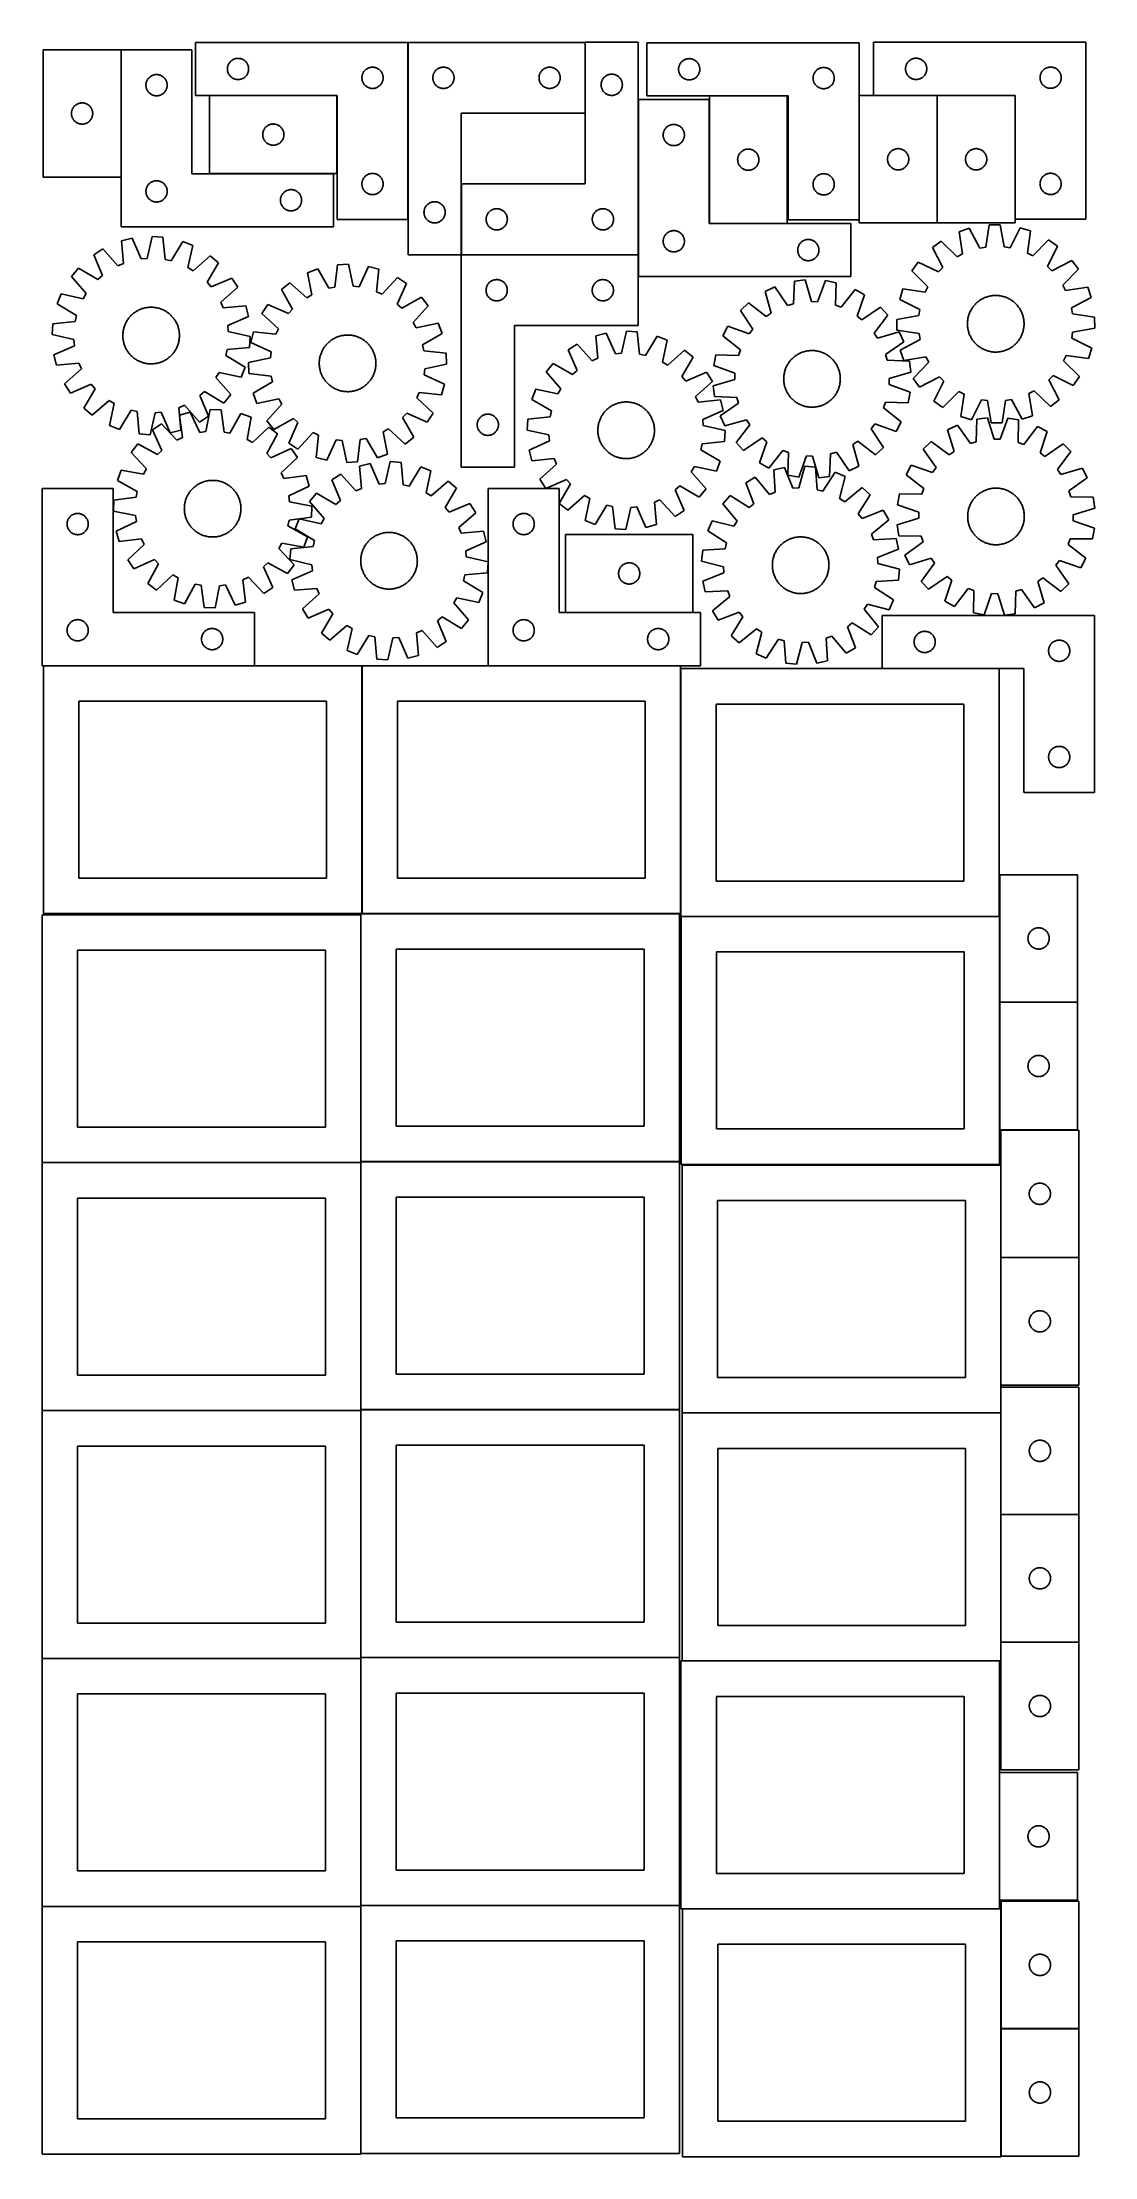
# Model space of a CAD drawing. Header units: millimetres. Extents: x 7 to 1493, y 7 to 2993.
import ezdxf

# ---------------------------------------------------------------- set-up
doc = ezdxf.new("R2010")
doc.units = ezdxf.units.MM
doc.layers.add('COMMON', color=5, linetype='CONTINUOUS', true_color=0x0000ff)
doc.layers.add('CUT', color=7, linetype='CONTINUOUS', true_color=0x000000)

msp = doc.modelspace()

# ---------------------------------------------------------------- linework, layer by layer
at = {"layer": 'COMMON'}
for p, q in [((523.224532, 2993.283027), (523.224532, 2743.283027)), ((117.906042, 2802.883025), (117.906042, 2982.883025)), ((422.924531, 2918.183027), (242.924531, 2918.183027)), ((423.024532, 2808.083026), (423.024532, 2918.083026)), ((848.707432, 2912.448988), (848.707432, 2693.460512)), ((948.907433, 2912.448988), (948.907433, 2737.648989)), ((1059.007434, 2917.74899), (949.007434, 2917.74899)), ((1160.649322, 2918.238588), (1160.649322, 2742.84899)), ((1270.749323, 2918.338589), (1181.149325, 2918.338589)), ((1270.849323, 2918.238588), (1270.849323, 2738.238588)), ((1380.949324, 2918.338589), (1270.949324, 2918.338589)), ((1381.049325, 2743.438589), (1381.049325, 2918.238588)), ((242.924531, 2807.983025), (418.006042, 2807.983025)), ((949.007434, 2737.548988), (1059.007434, 2737.548988)), ((598.607432, 2693.360511), (848.524534, 2693.360511)), ((306.523864, 2112.923826), (8.156032, 2112.923826)), ((458.256033, 1762.823825), (458.256033, 2112.823825)), ((908.356033, 2112.923826), (636.735961, 2112.923826)), ((908.456034, 1762.823825), (908.456034, 2108.833419)), ((1358.556034, 2108.93342), (1193.249788, 2108.93342)), ((906.724736, 1762.723825), (458.356033, 1762.723825)), ((456.624736, 1412.623824), (456.624736, 1761.299045)), ((1358.556034, 1758.733419), (909.007574, 1758.733419)), ((1359.107574, 1758.633418), (1359.107574, 1637.810782)), ((1359.107574, 1637.610781), (1359.107574, 1457.610781)), ((1469.207575, 1637.710782), (1359.207575, 1637.710782)), ((456.524735, 1411.199045), (6.524735, 1411.199045)), ((456.624736, 1062.423823), (456.624736, 1411.099044)), ((906.724736, 1412.523824), (456.724736, 1412.523824)), ((1360.843109, 1407.733676), (1360.843109, 1277.198183)), ((1360.843109, 1276.998182), (1360.843109, 1096.998182)), ((1470.94311, 1277.098183), (1360.94311, 1277.098183)), ((6.524735, 1060.999043), (456.524735, 1060.999043)), ((456.624736, 712.223822), (456.624736, 1060.899043)), ((456.724736, 1062.323822), (906.724736, 1062.323822)), ((1360.743109, 1057.633676), (910.820725, 1057.633676)), ((1360.920725, 1057.533675), (1360.920725, 914.148623)), ((1360.920725, 913.948622), (1360.920725, 733.948622)), ((1471.020726, 914.048623), (1361.020726, 914.048623)), ((1360.920725, 733.748621), (1360.920725, 707.533675)), ((1471.020726, 733.848622), (1361.020726, 733.848622)), ((456.524735, 710.799043), (6.524735, 710.799043)), ((456.624736, 362.023821), (456.624736, 710.699042)), ((906.724736, 712.123822), (456.724736, 712.123822)), ((910.820725, 707.433674), (1358.920599, 707.433674)), ((1359.020599, 549.574343), (1359.020599, 369.574343)), ((456.524735, 360.599042), (6.524735, 360.599042)), ((456.624736, 11.82382), (456.624736, 360.499041)), ((906.724736, 361.923821), (456.724736, 361.923821)), ((1358.920599, 357.233674), (910.879278, 357.233674)), ((1360.979278, 357.133673), (1360.979278, 188.049563)), ((1360.979278, 187.849562), (1360.979278, 7.849562)), ((1471.079279, 187.949563), (1361.079279, 187.949563))]:
    msp.add_line(p, q, dxfattribs=at)
at = {"layer": 'CUT'}
for p, q in [((523.124532, 2993.283027), (223.124532, 2993.283027)), ((223.124532, 2993.283027), (223.124532, 2918.283027)), ((523.124532, 2743.283027), (523.124532, 2993.283027)), ((523.324533, 2993.283027), (523.324533, 2693.283027)), ((773.324533, 2993.283027), (523.324533, 2993.283027)), ((773.324533, 2893.283027), (773.324533, 2993.283027)), ((848.607432, 2993.460512), (773.607432, 2993.460512)), ((773.607432, 2993.460512), (773.607432, 2793.460512)), ((848.607432, 2693.460512), (848.607432, 2993.460512)), ((1160.549322, 2992.84899), (860.549322, 2992.84899)), ((860.549322, 2992.84899), (860.549322, 2917.84899)), ((1160.549322, 2742.84899), (1160.549322, 2992.84899)), ((1481.149325, 2993.438589), (1181.149325, 2993.438589)), ((1181.149325, 2993.438589), (1181.149325, 2918.438589)), ((1481.149325, 2743.438589), (1481.149325, 2993.438589)), ((7.806041, 2982.883025), (7.806041, 2802.883025)), ((117.806041, 2982.883025), (7.806041, 2982.883025)), ((117.806041, 2802.883025), (117.806041, 2982.883025)), ((218.006042, 2982.883025), (118.006042, 2982.883025)), ((118.006042, 2982.883025), (118.006042, 2732.883025)), ((218.006042, 2807.883025), (218.006042, 2982.883025)), ((268.124532, 2955.783027), (268.144421, 2956.555208)), ((268.144421, 2956.555208), (268.204034, 2957.325342)), ((268.204034, 2957.325342), (268.303214, 2958.091385)), ((268.303214, 2958.091385), (268.441697, 2958.851308)), ((268.441697, 2958.851308), (268.619116, 2959.603093)), ((268.619116, 2959.603093), (268.835001, 2960.344749)), ((268.835001, 2960.344749), (269.08878, 2961.074308)), ((269.08878, 2961.074308), (269.379779, 2961.789835)), ((269.379779, 2961.789835), (269.707226, 2962.489434)), ((269.707226, 2962.489434), (270.070254, 2963.171248)), ((270.070254, 2963.171248), (270.467899, 2963.83347)), ((270.467899, 2963.83347), (270.899107, 2964.474343)), ((270.899107, 2964.474343), (271.362735, 2965.092169)), ((271.362735, 2965.092169), (271.857553, 2965.685308)), ((271.857553, 2965.685308), (272.382249, 2966.252189)), ((272.382249, 2966.252189), (272.935432, 2966.791307)), ((272.935432, 2966.791307), (273.515634, 2967.301233)), ((273.515634, 2967.301233), (274.121318, 2967.780615)), ((274.121318, 2967.780615), (274.750876, 2968.228182)), ((274.750876, 2968.228182), (275.40264, 2968.642746)), ((275.40264, 2968.642746), (276.074881, 2969.023209)), ((276.074881, 2969.023209), (276.765816, 2969.368561)), ((276.765816, 2969.368561), (277.473614, 2969.677886)), ((277.473614, 2969.677886), (278.196396, 2969.950365)), ((278.196396, 2969.950365), (278.932248, 2970.185275)), ((278.932248, 2970.185275), (279.679216, 2970.381992)), ((279.679216, 2970.381992), (280.435321, 2970.539996)), ((280.435321, 2970.539996), (281.198557, 2970.658867)), ((281.198557, 2970.658867), (281.9669, 2970.73829)), ((281.9669, 2970.73829), (282.738313, 2970.778054)), ((282.738313, 2970.778054), (283.510751, 2970.778054)), ((283.510751, 2970.778054), (284.282164, 2970.73829)), ((284.282164, 2970.73829), (285.050507, 2970.658867)), ((285.050507, 2970.658867), (285.813744, 2970.539996)), ((285.813744, 2970.539996), (286.569848, 2970.381992)), ((286.569848, 2970.381992), (287.316817, 2970.185275)), ((287.316817, 2970.185275), (288.052668, 2969.950365)), ((288.052668, 2969.950365), (288.775451, 2969.677886)), ((288.775451, 2969.677886), (289.483248, 2969.368561)), ((289.483248, 2969.368561), (290.174183, 2969.023209)), ((290.174183, 2969.023209), (290.846424, 2968.642746)), ((290.846424, 2968.642746), (291.498188, 2968.228182)), ((291.498188, 2968.228182), (292.127746, 2967.780615)), ((292.127746, 2967.780615), (292.73343, 2967.301233)), ((292.73343, 2967.301233), (293.313632, 2966.791307)), ((293.313632, 2966.791307), (293.866815, 2966.252189)), ((293.866815, 2966.252189), (294.391511, 2965.685308)), ((294.391511, 2965.685308), (294.886329, 2965.092169)), ((294.886329, 2965.092169), (295.349957, 2964.474343)), ((295.349957, 2964.474343), (295.781166, 2963.83347)), ((295.781166, 2963.83347), (296.178811, 2963.171248)), ((296.178811, 2963.171248), (296.541838, 2962.489434)), ((296.541838, 2962.489434), (296.869286, 2961.789835)), ((296.869286, 2961.789835), (297.160284, 2961.074308)), ((297.160284, 2961.074308), (297.414063, 2960.344749)), ((297.414063, 2960.344749), (297.629948, 2959.603093)), ((297.629948, 2959.603093), (297.807367, 2958.851308)), ((297.807367, 2958.851308), (297.945851, 2958.091385)), ((297.945851, 2958.091385), (298.04503, 2957.325342)), ((298.04503, 2957.325342), (298.104643, 2956.555208)), ((298.104643, 2956.555208), (298.124532, 2955.783027)), ((465.40264, 2956.142746), (466.074881, 2956.523209)), ((466.074881, 2956.523209), (466.765816, 2956.868561)), ((466.765816, 2956.868561), (467.473614, 2957.177886)), ((467.473614, 2957.177886), (468.196396, 2957.450365)), ((468.196396, 2957.450365), (468.932248, 2957.685275)), ((468.932248, 2957.685275), (469.679216, 2957.881992)), ((469.679216, 2957.881992), (470.435321, 2958.039996)), ((470.435321, 2958.039996), (471.198557, 2958.158867)), ((471.198557, 2958.158867), (471.9669, 2958.23829)), ((471.9669, 2958.23829), (472.738313, 2958.278054)), ((472.738313, 2958.278054), (473.510751, 2958.278054)), ((473.510751, 2958.278054), (474.282164, 2958.23829)), ((474.282164, 2958.23829), (475.050507, 2958.158867)), ((475.050507, 2958.158867), (475.813744, 2958.039996)), ((475.813744, 2958.039996), (476.569848, 2957.881992)), ((476.569848, 2957.881992), (477.316817, 2957.685275)), ((477.316817, 2957.685275), (478.052668, 2957.450365)), ((478.052668, 2957.450365), (478.775451, 2957.177886)), ((478.775451, 2957.177886), (479.483248, 2956.868561)), ((479.483248, 2956.868561), (480.174183, 2956.523209)), ((480.174183, 2956.523209), (480.846424, 2956.142746)), ((565.936312, 2956.337305), (566.618126, 2956.700333)), ((566.618126, 2956.700333), (567.317725, 2957.02778)), ((567.317725, 2957.02778), (568.033252, 2957.318779)), ((568.033252, 2957.318779), (568.762811, 2957.572557)), ((568.762811, 2957.572557), (569.504466, 2957.788443)), ((569.504466, 2957.788443), (570.256252, 2957.965862)), ((570.256252, 2957.965862), (571.016174, 2958.104345)), ((571.016174, 2958.104345), (571.782218, 2958.203525)), ((571.782218, 2958.203525), (572.552352, 2958.263138)), ((572.552352, 2958.263138), (573.324533, 2958.283027)), ((573.324533, 2958.283027), (574.096714, 2958.263138)), ((574.096714, 2958.263138), (574.866848, 2958.203525)), ((574.866848, 2958.203525), (575.632892, 2958.104345)), ((575.632892, 2958.104345), (576.392814, 2957.965862)), ((576.392814, 2957.965862), (577.1446, 2957.788443)), ((577.1446, 2957.788443), (577.886256, 2957.572557)), ((577.886256, 2957.572557), (578.615814, 2957.318779)), ((578.615814, 2957.318779), (579.331342, 2957.02778)), ((579.331342, 2957.02778), (580.03094, 2956.700333)), ((580.03094, 2956.700333), (580.712754, 2956.337305)), ((715.936312, 2956.337305), (716.618126, 2956.700333)), ((716.618126, 2956.700333), (717.317725, 2957.02778)), ((717.317725, 2957.02778), (718.033252, 2957.318779)), ((718.033252, 2957.318779), (718.762811, 2957.572557)), ((718.762811, 2957.572557), (719.504466, 2957.788443)), ((719.504466, 2957.788443), (720.256252, 2957.965862)), ((720.256252, 2957.965862), (721.016174, 2958.104345)), ((721.016174, 2958.104345), (721.782218, 2958.203525)), ((721.782218, 2958.203525), (722.552352, 2958.263138)), ((722.552352, 2958.263138), (723.324533, 2958.283027)), ((723.324533, 2958.283027), (724.096714, 2958.263138)), ((724.096714, 2958.263138), (724.866848, 2958.203525)), ((724.866848, 2958.203525), (725.632892, 2958.104345)), ((725.632892, 2958.104345), (726.392814, 2957.965862)), ((726.392814, 2957.965862), (727.1446, 2957.788443)), ((727.1446, 2957.788443), (727.886256, 2957.572557)), ((727.886256, 2957.572557), (728.615814, 2957.318779)), ((728.615814, 2957.318779), (729.331342, 2957.02778)), ((729.331342, 2957.02778), (730.03094, 2956.700333)), ((730.03094, 2956.700333), (730.712754, 2956.337305)), ((905.56921, 2956.121171), (905.628823, 2956.891305)), ((905.628823, 2956.891305), (905.728003, 2957.657348)), ((905.728003, 2957.657348), (905.866486, 2958.417271)), ((905.866486, 2958.417271), (906.043906, 2959.169057)), ((906.043906, 2959.169057), (906.259791, 2959.910712)), ((906.259791, 2959.910712), (906.513569, 2960.640271)), ((906.513569, 2960.640271), (906.804568, 2961.355798)), ((906.804568, 2961.355798), (907.132015, 2962.055397)), ((907.132015, 2962.055397), (907.495043, 2962.737211)), ((907.495043, 2962.737211), (907.892688, 2963.399433)), ((907.892688, 2963.399433), (908.323897, 2964.040306)), ((908.323897, 2964.040306), (908.787524, 2964.658132)), ((908.787524, 2964.658132), (909.282343, 2965.251272)), ((909.282343, 2965.251272), (909.807039, 2965.818152)), ((909.807039, 2965.818152), (910.360221, 2966.35727)), ((910.360221, 2966.35727), (910.940424, 2966.867196)), ((910.940424, 2966.867196), (911.546107, 2967.346578)), ((911.546107, 2967.346578), (912.175666, 2967.794145)), ((912.175666, 2967.794145), (912.82743, 2968.208709)), ((912.82743, 2968.208709), (913.49967, 2968.589172)), ((913.49967, 2968.589172), (914.190606, 2968.934524)), ((914.190606, 2968.934524), (914.898403, 2969.243849)), ((914.898403, 2969.243849), (915.621186, 2969.516328)), ((915.621186, 2969.516328), (916.357037, 2969.751238)), ((916.357037, 2969.751238), (917.104005, 2969.947955)), ((917.104005, 2969.947955), (917.86011, 2970.105959)), ((917.86011, 2970.105959), (918.623346, 2970.22483)), ((918.623346, 2970.22483), (919.39169, 2970.304253)), ((919.39169, 2970.304253), (920.163103, 2970.344017)), ((920.163103, 2970.344017), (920.93554, 2970.344017)), ((920.93554, 2970.344017), (921.706954, 2970.304253)), ((921.706954, 2970.304253), (922.475297, 2970.22483)), ((922.475297, 2970.22483), (923.238533, 2970.105959)), ((923.238533, 2970.105959), (923.994638, 2969.947955)), ((923.994638, 2969.947955), (924.741606, 2969.751238)), ((924.741606, 2969.751238), (925.477457, 2969.516328)), ((925.477457, 2969.516328), (926.20024, 2969.243849)), ((926.20024, 2969.243849), (926.908037, 2968.934524)), ((926.908037, 2968.934524), (927.598973, 2968.589172)), ((927.598973, 2968.589172), (928.271214, 2968.208709)), ((928.271214, 2968.208709), (928.922977, 2967.794145)), ((928.922977, 2967.794145), (929.552536, 2967.346578)), ((929.552536, 2967.346578), (930.158219, 2966.867196)), ((930.158219, 2966.867196), (930.738422, 2966.35727)), ((930.738422, 2966.35727), (931.291604, 2965.818152)), ((931.291604, 2965.818152), (931.816301, 2965.251272)), ((931.816301, 2965.251272), (932.311119, 2964.658132)), ((932.311119, 2964.658132), (932.774747, 2964.040306)), ((932.774747, 2964.040306), (933.205955, 2963.399433)), ((933.205955, 2963.399433), (933.6036, 2962.737211)), ((933.6036, 2962.737211), (933.966628, 2962.055397)), ((933.966628, 2962.055397), (934.294075, 2961.355798)), ((934.294075, 2961.355798), (934.585074, 2960.640271)), ((934.585074, 2960.640271), (934.838852, 2959.910712)), ((934.838852, 2959.910712), (935.054737, 2959.169057)), ((935.054737, 2959.169057), (935.232157, 2958.417271)), ((935.232157, 2958.417271), (935.37064, 2957.657348)), ((935.37064, 2957.657348), (935.46982, 2956.891305)), ((935.46982, 2956.891305), (935.529433, 2956.121171)), ((1104.190606, 2956.434524), (1104.898403, 2956.743849)), ((1104.898403, 2956.743849), (1105.621186, 2957.016328)), ((1105.621186, 2957.016328), (1106.357037, 2957.251238)), ((1106.357037, 2957.251238), (1107.104005, 2957.447955)), ((1107.104005, 2957.447955), (1107.86011, 2957.605959)), ((1107.86011, 2957.605959), (1108.623346, 2957.72483)), ((1108.623346, 2957.72483), (1109.39169, 2957.804253)), ((1109.39169, 2957.804253), (1110.163103, 2957.844017)), ((1110.163103, 2957.844017), (1110.93554, 2957.844017)), ((1110.93554, 2957.844017), (1111.706954, 2957.804253)), ((1111.706954, 2957.804253), (1112.475297, 2957.72483)), ((1112.475297, 2957.72483), (1113.238533, 2957.605959)), ((1113.238533, 2957.605959), (1113.994638, 2957.447955)), ((1113.994638, 2957.447955), (1114.741606, 2957.251238)), ((1114.741606, 2957.251238), (1115.477457, 2957.016328)), ((1115.477457, 2957.016328), (1116.20024, 2956.743849)), ((1116.20024, 2956.743849), (1116.908037, 2956.434524)), ((1226.149325, 2955.938589), (1226.169213, 2956.710771)), ((1226.169213, 2956.710771), (1226.228826, 2957.480904)), ((1226.228826, 2957.480904), (1226.328006, 2958.246948)), ((1226.328006, 2958.246948), (1226.466489, 2959.00687)), ((1226.466489, 2959.00687), (1226.643909, 2959.758656)), ((1226.643909, 2959.758656), (1226.859794, 2960.500312)), ((1226.859794, 2960.500312), (1227.113572, 2961.229871)), ((1227.113572, 2961.229871), (1227.404571, 2961.945398)), ((1227.404571, 2961.945398), (1227.732018, 2962.644996)), ((1227.732018, 2962.644996), (1228.095046, 2963.32681)), ((1228.095046, 2963.32681), (1228.492691, 2963.989032)), ((1228.492691, 2963.989032), (1228.9239, 2964.629906)), ((1228.9239, 2964.629906), (1229.387527, 2965.247732)), ((1229.387527, 2965.247732), (1229.882346, 2965.840871)), ((1229.882346, 2965.840871), (1230.407042, 2966.407752)), ((1230.407042, 2966.407752), (1230.960224, 2966.94687)), ((1230.960224, 2966.94687), (1231.540427, 2967.456796)), ((1231.540427, 2967.456796), (1232.14611, 2967.936178)), ((1232.14611, 2967.936178), (1232.775669, 2968.383745)), ((1232.775669, 2968.383745), (1233.427433, 2968.798309)), ((1233.427433, 2968.798309), (1234.099673, 2969.178771)), ((1234.099673, 2969.178771), (1234.790609, 2969.524123)), ((1234.790609, 2969.524123), (1235.498406, 2969.833449)), ((1235.498406, 2969.833449), (1236.221189, 2970.105928)), ((1236.221189, 2970.105928), (1236.95704, 2970.340838)), ((1236.95704, 2970.340838), (1237.704008, 2970.537555)), ((1237.704008, 2970.537555), (1238.460113, 2970.695559)), ((1238.460113, 2970.695559), (1239.223349, 2970.81443)), ((1239.223349, 2970.81443), (1239.991693, 2970.893852)), ((1239.991693, 2970.893852), (1240.763106, 2970.933616)), ((1240.763106, 2970.933616), (1241.535543, 2970.933616)), ((1241.535543, 2970.933616), (1242.306957, 2970.893852)), ((1242.306957, 2970.893852), (1243.0753, 2970.81443)), ((1243.0753, 2970.81443), (1243.838536, 2970.695559)), ((1243.838536, 2970.695559), (1244.594641, 2970.537555)), ((1244.594641, 2970.537555), (1245.341609, 2970.340838)), ((1245.341609, 2970.340838), (1246.07746, 2970.105928)), ((1246.07746, 2970.105928), (1246.800243, 2969.833449)), ((1246.800243, 2969.833449), (1247.50804, 2969.524123)), ((1247.50804, 2969.524123), (1248.198976, 2969.178771)), ((1248.198976, 2969.178771), (1248.871217, 2968.798309)), ((1248.871217, 2968.798309), (1249.52298, 2968.383745)), ((1249.52298, 2968.383745), (1250.152539, 2967.936178)), ((1250.152539, 2967.936178), (1250.758222, 2967.456796)), ((1250.758222, 2967.456796), (1251.338425, 2966.94687)), ((1251.338425, 2966.94687), (1251.891607, 2966.407752)), ((1251.891607, 2966.407752), (1252.416304, 2965.840871)), ((1252.416304, 2965.840871), (1252.911122, 2965.247732)), ((1252.911122, 2965.247732), (1253.37475, 2964.629906)), ((1253.37475, 2964.629906), (1253.805958, 2963.989032)), ((1253.805958, 2963.989032), (1254.203603, 2963.32681)), ((1254.203603, 2963.32681), (1254.566631, 2962.644996)), ((1254.566631, 2962.644996), (1254.894078, 2961.945398)), ((1254.894078, 2961.945398), (1255.185077, 2961.229871)), ((1255.185077, 2961.229871), (1255.438855, 2960.500312)), ((1255.438855, 2960.500312), (1255.65474, 2959.758656)), ((1255.65474, 2959.758656), (1255.83216, 2959.00687)), ((1255.83216, 2959.00687), (1255.970643, 2958.246948)), ((1255.970643, 2958.246948), (1256.069823, 2957.480904)), ((1256.069823, 2957.480904), (1256.129436, 2956.710771)), ((1256.129436, 2956.710771), (1256.149325, 2955.938589)), ((1423.427433, 2956.298309), (1424.099673, 2956.678771)), ((1424.099673, 2956.678771), (1424.790609, 2957.024123)), ((1424.790609, 2957.024123), (1425.498406, 2957.333449)), ((1425.498406, 2957.333449), (1426.221189, 2957.605928)), ((1426.221189, 2957.605928), (1426.95704, 2957.840838)), ((1426.95704, 2957.840838), (1427.704008, 2958.037555)), ((1427.704008, 2958.037555), (1428.460113, 2958.195559)), ((1428.460113, 2958.195559), (1429.223349, 2958.31443)), ((1429.223349, 2958.31443), (1429.991693, 2958.393852)), ((1429.991693, 2958.393852), (1430.763106, 2958.433616)), ((1430.763106, 2958.433616), (1431.535543, 2958.433616)), ((1431.535543, 2958.433616), (1432.306957, 2958.393852)), ((1432.306957, 2958.393852), (1433.0753, 2958.31443)), ((1433.0753, 2958.31443), (1433.838536, 2958.195559)), ((1433.838536, 2958.195559), (1434.594641, 2958.037555)), ((1434.594641, 2958.037555), (1435.341609, 2957.840838)), ((1435.341609, 2957.840838), (1436.07746, 2957.605928)), ((1436.07746, 2957.605928), (1436.800243, 2957.333449)), ((1436.800243, 2957.333449), (1437.50804, 2957.024123)), ((1437.50804, 2957.024123), (1438.198976, 2956.678771)), ((1438.198976, 2956.678771), (1438.871217, 2956.298309)), ((153.006042, 2932.883025), (153.02593, 2933.655206)), ((153.02593, 2932.110843), (153.006042, 2932.883025)), ((153.02593, 2933.655206), (153.085543, 2934.42534)), ((153.085543, 2931.34071), (153.02593, 2932.110843)), ((153.085543, 2934.42534), (153.184723, 2935.191383)), ((153.184723, 2930.574666), (153.085543, 2931.34071)), ((153.184723, 2935.191383), (153.323206, 2935.951306)), ((153.323206, 2929.814744), (153.184723, 2930.574666)), ((153.323206, 2935.951306), (153.500626, 2936.703091)), ((153.500626, 2929.062958), (153.323206, 2929.814744)), ((153.500626, 2936.703091), (153.716511, 2937.444747)), ((153.716511, 2928.321302), (153.500626, 2929.062958)), ((153.716511, 2937.444747), (153.970289, 2938.174306)), ((153.970289, 2927.591743), (153.716511, 2928.321302)), ((153.970289, 2938.174306), (154.261288, 2938.889833)), ((154.261288, 2926.876216), (153.970289, 2927.591743)), ((154.261288, 2938.889833), (154.588735, 2939.589432)), ((154.588735, 2926.176618), (154.261288, 2926.876216)), ((154.588735, 2939.589432), (154.951763, 2940.271246)), ((154.951763, 2940.271246), (155.349408, 2940.933468)), ((155.349408, 2940.933468), (155.780617, 2941.574341)), ((155.780617, 2941.574341), (156.244244, 2942.192167)), ((156.244244, 2942.192167), (156.739063, 2942.785306)), ((156.739063, 2942.785306), (157.263759, 2943.352187)), ((157.263759, 2943.352187), (157.816942, 2943.891305)), ((157.816942, 2943.891305), (158.397144, 2944.401231)), ((158.397144, 2944.401231), (159.002827, 2944.880613)), ((159.002827, 2944.880613), (159.632386, 2945.32818)), ((159.632386, 2945.32818), (160.28415, 2945.742744)), ((160.28415, 2945.742744), (160.95639, 2946.123207)), ((160.95639, 2946.123207), (161.647326, 2946.468559)), ((161.647326, 2946.468559), (162.355123, 2946.777884)), ((162.355123, 2946.777884), (163.077906, 2947.050363)), ((163.077906, 2947.050363), (163.813757, 2947.285273)), ((163.813757, 2947.285273), (164.560725, 2947.48199)), ((164.560725, 2947.48199), (165.31683, 2947.639994)), ((165.31683, 2947.639994), (166.080066, 2947.758865)), ((166.080066, 2947.758865), (166.84841, 2947.838288)), ((166.84841, 2947.838288), (167.619823, 2947.878052)), ((167.619823, 2947.878052), (168.39226, 2947.878052)), ((168.39226, 2947.878052), (169.163674, 2947.838288)), ((169.163674, 2947.838288), (169.932017, 2947.758865)), ((169.932017, 2947.758865), (170.695253, 2947.639994)), ((170.695253, 2947.639994), (171.451358, 2947.48199)), ((171.451358, 2947.48199), (172.198326, 2947.285273)), ((172.198326, 2947.285273), (172.934177, 2947.050363)), ((172.934177, 2947.050363), (173.65696, 2946.777884)), ((173.65696, 2946.777884), (174.364757, 2946.468559)), ((174.364757, 2946.468559), (175.055693, 2946.123207)), ((175.055693, 2946.123207), (175.727934, 2945.742744)), ((175.727934, 2945.742744), (176.379697, 2945.32818)), ((176.379697, 2945.32818), (177.009256, 2944.880613)), ((177.009256, 2944.880613), (177.614939, 2944.401231)), ((177.614939, 2944.401231), (178.195142, 2943.891305)), ((178.195142, 2943.891305), (178.748324, 2943.352187)), ((178.748324, 2943.352187), (179.273021, 2942.785306)), ((179.273021, 2942.785306), (179.767839, 2942.192167)), ((179.767839, 2942.192167), (180.231467, 2941.574341)), ((180.231467, 2941.574341), (180.662675, 2940.933468)), ((180.662675, 2940.933468), (181.06032, 2940.271246)), ((181.06032, 2940.271246), (181.423348, 2939.589432)), ((181.423348, 2939.589432), (181.750795, 2938.889833)), ((181.750795, 2926.876216), (181.423348, 2926.176618)), ((181.750795, 2938.889833), (182.041794, 2938.174306)), ((182.041794, 2927.591743), (181.750795, 2926.876216)), ((182.041794, 2938.174306), (182.295572, 2937.444747)), ((182.295572, 2928.321302), (182.041794, 2927.591743)), ((182.295572, 2937.444747), (182.511457, 2936.703091)), ((182.511457, 2929.062958), (182.295572, 2928.321302)), ((182.511457, 2936.703091), (182.688877, 2935.951306)), ((182.688877, 2929.814744), (182.511457, 2929.062958)), ((182.688877, 2935.951306), (182.82736, 2935.191383)), ((182.82736, 2930.574666), (182.688877, 2929.814744)), ((182.82736, 2935.191383), (182.92654, 2934.42534)), ((182.92654, 2931.34071), (182.82736, 2930.574666)), ((182.92654, 2934.42534), (182.986153, 2933.655206)), ((182.986153, 2932.110843), (182.92654, 2931.34071)), ((182.986153, 2933.655206), (183.006042, 2932.883025)), ((183.006042, 2932.883025), (182.986153, 2932.110843)), ((268.144421, 2955.010845), (268.124532, 2955.783027)), ((268.204034, 2954.240712), (268.144421, 2955.010845)), ((268.303214, 2953.474668), (268.204034, 2954.240712)), ((268.441697, 2952.714746), (268.303214, 2953.474668)), ((268.619116, 2951.96296), (268.441697, 2952.714746)), ((268.835001, 2951.221304), (268.619116, 2951.96296)), ((269.08878, 2950.491745), (268.835001, 2951.221304)), ((269.379779, 2949.776218), (269.08878, 2950.491745)), ((269.707226, 2949.07662), (269.379779, 2949.776218)), ((270.070254, 2948.394806), (269.707226, 2949.07662)), ((270.467899, 2947.732584), (270.070254, 2948.394806)), ((270.899107, 2947.09171), (270.467899, 2947.732584)), ((271.362735, 2946.473884), (270.899107, 2947.09171)), ((271.857553, 2945.880745), (271.362735, 2946.473884)), ((272.382249, 2945.313864), (271.857553, 2945.880745)), ((272.935432, 2944.774746), (272.382249, 2945.313864)), ((273.515634, 2944.26482), (272.935432, 2944.774746)), ((274.121318, 2943.785438), (273.515634, 2944.26482)), ((274.750876, 2943.337871), (274.121318, 2943.785438)), ((275.40264, 2942.923307), (274.750876, 2943.337871)), ((276.074881, 2942.542845), (275.40264, 2942.923307)), ((276.765816, 2942.197493), (276.074881, 2942.542845)), ((277.473614, 2941.888167), (276.765816, 2942.197493)), ((278.196396, 2941.615688), (277.473614, 2941.888167)), ((278.932248, 2941.380779), (278.196396, 2941.615688)), ((279.679216, 2941.184061), (278.932248, 2941.380779)), ((280.435321, 2941.026057), (279.679216, 2941.184061)), ((281.198557, 2940.907187), (280.435321, 2941.026057)), ((281.9669, 2940.827764), (281.198557, 2940.907187)), ((282.738313, 2940.788), (281.9669, 2940.827764)), ((283.510751, 2940.788), (282.738313, 2940.788)), ((284.282164, 2940.827764), (283.510751, 2940.788)), ((285.050507, 2940.907187), (284.282164, 2940.827764)), ((285.813744, 2941.026057), (285.050507, 2940.907187)), ((286.569848, 2941.184061), (285.813744, 2941.026057)), ((287.316817, 2941.380779), (286.569848, 2941.184061)), ((288.052668, 2941.615688), (287.316817, 2941.380779)), ((288.775451, 2941.888167), (288.052668, 2941.615688)), ((289.483248, 2942.197493), (288.775451, 2941.888167)), ((290.174183, 2942.542845), (289.483248, 2942.197493)), ((290.846424, 2942.923307), (290.174183, 2942.542845)), ((291.498188, 2943.337871), (290.846424, 2942.923307)), ((292.127746, 2943.785438), (291.498188, 2943.337871)), ((292.73343, 2944.26482), (292.127746, 2943.785438)), ((293.313632, 2944.774746), (292.73343, 2944.26482)), ((293.866815, 2945.313864), (293.313632, 2944.774746)), ((294.391511, 2945.880745), (293.866815, 2945.313864)), ((294.886329, 2946.473884), (294.391511, 2945.880745)), ((295.349957, 2947.09171), (294.886329, 2946.473884)), ((295.781166, 2947.732584), (295.349957, 2947.09171)), ((296.178811, 2948.394806), (295.781166, 2947.732584)), ((296.541838, 2949.07662), (296.178811, 2948.394806)), ((296.869286, 2949.776218), (296.541838, 2949.07662)), ((297.160284, 2950.491745), (296.869286, 2949.776218)), ((297.414063, 2951.221304), (297.160284, 2950.491745)), ((297.629948, 2951.96296), (297.414063, 2951.221304)), ((297.807367, 2952.714746), (297.629948, 2951.96296)), ((297.945851, 2953.474668), (297.807367, 2952.714746)), ((298.04503, 2954.240712), (297.945851, 2953.474668)), ((298.104643, 2955.010845), (298.04503, 2954.240712)), ((298.124532, 2955.783027), (298.104643, 2955.010845)), ((458.124532, 2943.283027), (458.144421, 2944.055208)), ((458.144421, 2942.510845), (458.124532, 2943.283027)), ((458.144421, 2944.055208), (458.204034, 2944.825342)), ((458.204034, 2941.740712), (458.144421, 2942.510845)), ((458.204034, 2944.825342), (458.303214, 2945.591385)), ((458.303214, 2940.974668), (458.204034, 2941.740712)), ((458.303214, 2945.591385), (458.441697, 2946.351308)), ((458.441697, 2940.214746), (458.303214, 2940.974668)), ((458.441697, 2946.351308), (458.619116, 2947.103093)), ((458.619116, 2939.46296), (458.441697, 2940.214746)), ((458.619116, 2947.103093), (458.835001, 2947.844749)), ((458.835001, 2938.721304), (458.619116, 2939.46296)), ((458.835001, 2947.844749), (459.08878, 2948.574308)), ((459.08878, 2937.991745), (458.835001, 2938.721304)), ((459.08878, 2948.574308), (459.379779, 2949.289835)), ((459.379779, 2937.276218), (459.08878, 2937.991745)), ((459.379779, 2949.289835), (459.707226, 2949.989434)), ((459.707226, 2936.57662), (459.379779, 2937.276218)), ((459.707226, 2949.989434), (460.070254, 2950.671248)), ((460.070254, 2935.894806), (459.707226, 2936.57662)), ((460.070254, 2950.671248), (460.467899, 2951.33347)), ((460.467899, 2935.232584), (460.070254, 2935.894806)), ((460.467899, 2951.33347), (460.899107, 2951.974343)), ((460.899107, 2934.59171), (460.467899, 2935.232584)), ((460.899107, 2951.974343), (461.362735, 2952.592169)), ((461.362735, 2933.973884), (460.899107, 2934.59171)), ((461.362735, 2952.592169), (461.857553, 2953.185308)), ((461.857553, 2933.380745), (461.362735, 2933.973884)), ((461.857553, 2953.185308), (462.382249, 2953.752189)), ((462.382249, 2932.813864), (461.857553, 2933.380745)), ((462.382249, 2953.752189), (462.935432, 2954.291307)), ((462.935432, 2932.274746), (462.382249, 2932.813864)), ((462.935432, 2954.291307), (463.515634, 2954.801233)), ((463.515634, 2931.76482), (462.935432, 2932.274746)), ((463.515634, 2954.801233), (464.121318, 2955.280615)), ((464.121318, 2931.285438), (463.515634, 2931.76482)), ((464.121318, 2955.280615), (464.750876, 2955.728182)), ((464.750876, 2930.837871), (464.121318, 2931.285438)), ((464.750876, 2955.728182), (465.40264, 2956.142746)), ((465.40264, 2930.423307), (464.750876, 2930.837871)), ((466.074881, 2930.042845), (465.40264, 2930.423307)), ((466.765816, 2929.697493), (466.074881, 2930.042845)), ((467.473614, 2929.388167), (466.765816, 2929.697493)), ((468.196396, 2929.115688), (467.473614, 2929.388167)), ((468.932248, 2928.880779), (468.196396, 2929.115688)), ((469.679216, 2928.684061), (468.932248, 2928.880779)), ((470.435321, 2928.526057), (469.679216, 2928.684061)), ((471.198557, 2928.407187), (470.435321, 2928.526057)), ((471.9669, 2928.327764), (471.198557, 2928.407187)), ((472.738313, 2928.288), (471.9669, 2928.327764)), ((473.510751, 2928.288), (472.738313, 2928.288)), ((474.282164, 2928.327764), (473.510751, 2928.288)), ((475.050507, 2928.407187), (474.282164, 2928.327764)), ((475.813744, 2928.526057), (475.050507, 2928.407187)), ((476.569848, 2928.684061), (475.813744, 2928.526057)), ((477.316817, 2928.880779), (476.569848, 2928.684061)), ((478.052668, 2929.115688), (477.316817, 2928.880779)), ((478.775451, 2929.388167), (478.052668, 2929.115688)), ((479.483248, 2929.697493), (478.775451, 2929.388167)), ((480.174183, 2930.042845), (479.483248, 2929.697493)), ((480.846424, 2930.423307), (480.174183, 2930.042845)), ((480.846424, 2956.142746), (481.498188, 2955.728182)), ((481.498188, 2930.837871), (480.846424, 2930.423307)), ((481.498188, 2955.728182), (482.127746, 2955.280615)), ((482.127746, 2931.285438), (481.498188, 2930.837871)), ((482.127746, 2955.280615), (482.73343, 2954.801233)), ((482.73343, 2931.76482), (482.127746, 2931.285438)), ((482.73343, 2954.801233), (483.313632, 2954.291307)), ((483.313632, 2932.274746), (482.73343, 2931.76482)), ((483.313632, 2954.291307), (483.866815, 2953.752189)), ((483.866815, 2932.813864), (483.313632, 2932.274746)), ((483.866815, 2953.752189), (484.391511, 2953.185308)), ((484.391511, 2933.380745), (483.866815, 2932.813864)), ((484.391511, 2953.185308), (484.886329, 2952.592169)), ((484.886329, 2933.973884), (484.391511, 2933.380745)), ((484.886329, 2952.592169), (485.349957, 2951.974343)), ((485.349957, 2934.59171), (484.886329, 2933.973884)), ((485.349957, 2951.974343), (485.781166, 2951.33347)), ((485.781166, 2935.232584), (485.349957, 2934.59171)), ((485.781166, 2951.33347), (486.178811, 2950.671248)), ((486.178811, 2935.894806), (485.781166, 2935.232584)), ((486.178811, 2950.671248), (486.541838, 2949.989434)), ((486.541838, 2936.57662), (486.178811, 2935.894806)), ((486.541838, 2949.989434), (486.869286, 2949.289835)), ((486.869286, 2937.276218), (486.541838, 2936.57662)), ((486.869286, 2949.289835), (487.160284, 2948.574308)), ((487.160284, 2937.991745), (486.869286, 2937.276218)), ((487.160284, 2948.574308), (487.414063, 2947.844749)), ((487.414063, 2938.721304), (487.160284, 2937.991745)), ((487.414063, 2947.844749), (487.629948, 2947.103093)), ((487.629948, 2939.46296), (487.414063, 2938.721304)), ((487.629948, 2947.103093), (487.807367, 2946.351308)), ((487.807367, 2940.214746), (487.629948, 2939.46296)), ((487.807367, 2946.351308), (487.945851, 2945.591385)), ((487.945851, 2940.974668), (487.807367, 2940.214746)), ((487.945851, 2945.591385), (488.04503, 2944.825342)), ((488.04503, 2941.740712), (487.945851, 2940.974668)), ((488.04503, 2944.825342), (488.104643, 2944.055208)), ((488.104643, 2942.510845), (488.04503, 2941.740712)), ((488.104643, 2944.055208), (488.124532, 2943.283027)), ((488.124532, 2943.283027), (488.104643, 2942.510845)), ((558.329506, 2943.669245), (558.36927, 2944.440659)), ((558.329506, 2942.896808), (558.329506, 2943.669245)), ((558.36927, 2942.125395), (558.329506, 2942.896808)), ((558.36927, 2944.440659), (558.448693, 2945.209002)), ((558.448693, 2941.357051), (558.36927, 2942.125395)), ((558.448693, 2945.209002), (558.567564, 2945.972238)), ((558.567564, 2940.593815), (558.448693, 2941.357051)), ((558.567564, 2945.972238), (558.725568, 2946.728343)), ((558.725568, 2939.837711), (558.567564, 2940.593815)), ((558.725568, 2946.728343), (558.922285, 2947.475311)), ((558.922285, 2939.090742), (558.725568, 2939.837711)), ((558.922285, 2947.475311), (559.157195, 2948.211162)), ((559.157195, 2938.354891), (558.922285, 2939.090742)), ((559.157195, 2948.211162), (559.429674, 2948.933945)), ((559.429674, 2937.632108), (559.157195, 2938.354891)), ((559.429674, 2948.933945), (559.738999, 2949.641743)), ((559.738999, 2936.924311), (559.429674, 2937.632108)), ((559.738999, 2949.641743), (560.084351, 2950.332678)), ((560.084351, 2936.233376), (559.738999, 2936.924311)), ((560.084351, 2950.332678), (560.464814, 2951.004919)), ((560.464814, 2935.561135), (560.084351, 2936.233376)), ((560.464814, 2951.004919), (560.879378, 2951.656682)), ((560.879378, 2934.909371), (560.464814, 2935.561135)), ((560.879378, 2951.656682), (561.326944, 2952.286241)), ((561.326944, 2934.279812), (560.879378, 2934.909371)), ((561.326944, 2952.286241), (561.806326, 2952.891924)), ((561.806326, 2933.674129), (561.326944, 2934.279812)), ((561.806326, 2952.891924), (562.316253, 2953.472127)), ((562.316253, 2933.093927), (561.806326, 2933.674129)), ((562.316253, 2953.472127), (562.855371, 2954.025309)), ((562.855371, 2932.540744), (562.316253, 2933.093927)), ((562.855371, 2954.025309), (563.422251, 2954.550006)), ((563.422251, 2932.016048), (562.855371, 2932.540744)), ((563.422251, 2954.550006), (564.015391, 2955.044824)), ((564.015391, 2931.52123), (563.422251, 2932.016048)), ((564.015391, 2955.044824), (564.633217, 2955.508452)), ((564.633217, 2931.057602), (564.015391, 2931.52123)), ((564.633217, 2955.508452), (565.27409, 2955.93966)), ((565.27409, 2930.626393), (564.633217, 2931.057602)), ((565.27409, 2955.93966), (565.936312, 2956.337305)), ((565.936312, 2930.228748), (565.27409, 2930.626393)), ((566.618126, 2929.86572), (565.936312, 2930.228748)), ((567.317725, 2929.538273), (566.618126, 2929.86572)), ((568.033252, 2929.247274), (567.317725, 2929.538273)), ((568.762811, 2928.993496), (568.033252, 2929.247274)), ((569.504466, 2928.777611), (568.762811, 2928.993496)), ((570.256252, 2928.600191), (569.504466, 2928.777611)), ((571.016174, 2928.461708), (570.256252, 2928.600191)), ((571.782218, 2928.362529), (571.016174, 2928.461708)), ((572.552352, 2928.302915), (571.782218, 2928.362529)), ((573.324533, 2928.283027), (572.552352, 2928.302915)), ((574.096714, 2928.302915), (573.324533, 2928.283027)), ((574.866848, 2928.362529), (574.096714, 2928.302915)), ((575.632892, 2928.461708), (574.866848, 2928.362529)), ((576.392814, 2928.600191), (575.632892, 2928.461708)), ((577.1446, 2928.777611), (576.392814, 2928.600191)), ((577.886256, 2928.993496), (577.1446, 2928.777611)), ((578.615814, 2929.247274), (577.886256, 2928.993496)), ((579.331342, 2929.538273), (578.615814, 2929.247274)), ((580.03094, 2929.86572), (579.331342, 2929.538273)), ((580.712754, 2930.228748), (580.03094, 2929.86572)), ((580.712754, 2956.337305), (581.374976, 2955.93966)), ((581.374976, 2930.626393), (580.712754, 2930.228748)), ((581.374976, 2955.93966), (582.01585, 2955.508452)), ((582.01585, 2931.057602), (581.374976, 2930.626393)), ((582.01585, 2955.508452), (582.633675, 2955.044824)), ((582.633675, 2931.52123), (582.01585, 2931.057602)), ((582.633675, 2955.044824), (583.226815, 2954.550006)), ((583.226815, 2932.016048), (582.633675, 2931.52123)), ((583.226815, 2954.550006), (583.793695, 2954.025309)), ((583.793695, 2932.540744), (583.226815, 2932.016048)), ((583.793695, 2954.025309), (584.332814, 2953.472127)), ((584.332814, 2933.093927), (583.793695, 2932.540744)), ((584.332814, 2953.472127), (584.84274, 2952.891924)), ((584.84274, 2933.674129), (584.332814, 2933.093927)), ((584.84274, 2952.891924), (585.322122, 2952.286241)), ((585.322122, 2934.279812), (584.84274, 2933.674129)), ((585.322122, 2952.286241), (585.769688, 2951.656682)), ((585.769688, 2934.909371), (585.322122, 2934.279812)), ((585.769688, 2951.656682), (586.184253, 2951.004919)), ((586.184253, 2935.561135), (585.769688, 2934.909371)), ((586.184253, 2951.004919), (586.564715, 2950.332678)), ((586.564715, 2936.233376), (586.184253, 2935.561135)), ((586.564715, 2950.332678), (586.910067, 2949.641743)), ((586.910067, 2936.924311), (586.564715, 2936.233376)), ((586.910067, 2949.641743), (587.219393, 2948.933945)), ((587.219393, 2937.632108), (586.910067, 2936.924311)), ((587.219393, 2948.933945), (587.491872, 2948.211162)), ((587.491872, 2938.354891), (587.219393, 2937.632108)), ((587.491872, 2948.211162), (587.726781, 2947.475311)), ((587.726781, 2939.090742), (587.491872, 2938.354891)), ((587.726781, 2947.475311), (587.923499, 2946.728343)), ((587.923499, 2939.837711), (587.726781, 2939.090742)), ((587.923499, 2946.728343), (588.081502, 2945.972238)), ((588.081502, 2940.593815), (587.923499, 2939.837711)), ((588.081502, 2945.972238), (588.200373, 2945.209002)), ((588.200373, 2941.357051), (588.081502, 2940.593815)), ((588.200373, 2945.209002), (588.279796, 2944.440659)), ((588.279796, 2942.125395), (588.200373, 2941.357051)), ((588.279796, 2944.440659), (588.31956, 2943.669245)), ((588.31956, 2942.896808), (588.279796, 2942.125395)), ((588.31956, 2943.669245), (588.31956, 2942.896808)), ((708.329506, 2943.669245), (708.36927, 2944.440659)), ((708.329506, 2942.896808), (708.329506, 2943.669245)), ((708.36927, 2942.125395), (708.329506, 2942.896808)), ((708.36927, 2944.440659), (708.448693, 2945.209002)), ((708.448693, 2941.357051), (708.36927, 2942.125395)), ((708.448693, 2945.209002), (708.567564, 2945.972238)), ((708.567564, 2940.593815), (708.448693, 2941.357051)), ((708.567564, 2945.972238), (708.725568, 2946.728343)), ((708.725568, 2939.837711), (708.567564, 2940.593815)), ((708.725568, 2946.728343), (708.922285, 2947.475311)), ((708.922285, 2939.090742), (708.725568, 2939.837711)), ((708.922285, 2947.475311), (709.157195, 2948.211162)), ((709.157195, 2938.354891), (708.922285, 2939.090742)), ((709.157195, 2948.211162), (709.429674, 2948.933945)), ((709.429674, 2937.632108), (709.157195, 2938.354891)), ((709.429674, 2948.933945), (709.738999, 2949.641743)), ((709.738999, 2936.924311), (709.429674, 2937.632108)), ((709.738999, 2949.641743), (710.084351, 2950.332678)), ((710.084351, 2936.233376), (709.738999, 2936.924311)), ((710.084351, 2950.332678), (710.464814, 2951.004919)), ((710.464814, 2935.561135), (710.084351, 2936.233376)), ((710.464814, 2951.004919), (710.879378, 2951.656682)), ((710.879378, 2934.909371), (710.464814, 2935.561135)), ((710.879378, 2951.656682), (711.326944, 2952.286241)), ((711.326944, 2934.279812), (710.879378, 2934.909371)), ((711.326944, 2952.286241), (711.806326, 2952.891924)), ((711.806326, 2933.674129), (711.326944, 2934.279812)), ((711.806326, 2952.891924), (712.316253, 2953.472127)), ((712.316253, 2933.093927), (711.806326, 2933.674129)), ((712.316253, 2953.472127), (712.855371, 2954.025309)), ((712.855371, 2932.540744), (712.316253, 2933.093927)), ((712.855371, 2954.025309), (713.422251, 2954.550006)), ((713.422251, 2932.016048), (712.855371, 2932.540744)), ((713.422251, 2954.550006), (714.015391, 2955.044824)), ((714.015391, 2931.52123), (713.422251, 2932.016048)), ((714.015391, 2955.044824), (714.633217, 2955.508452)), ((714.633217, 2931.057602), (714.015391, 2931.52123)), ((714.633217, 2955.508452), (715.27409, 2955.93966)), ((715.27409, 2930.626393), (714.633217, 2931.057602)), ((715.27409, 2955.93966), (715.936312, 2956.337305)), ((715.936312, 2930.228748), (715.27409, 2930.626393)), ((716.618126, 2929.86572), (715.936312, 2930.228748)), ((717.317725, 2929.538273), (716.618126, 2929.86572)), ((718.033252, 2929.247274), (717.317725, 2929.538273)), ((718.762811, 2928.993496), (718.033252, 2929.247274)), ((719.504466, 2928.777611), (718.762811, 2928.993496)), ((720.256252, 2928.600191), (719.504466, 2928.777611)), ((721.016174, 2928.461708), (720.256252, 2928.600191)), ((721.782218, 2928.362529), (721.016174, 2928.461708)), ((722.552352, 2928.302915), (721.782218, 2928.362529)), ((723.324533, 2928.283027), (722.552352, 2928.302915)), ((724.096714, 2928.302915), (723.324533, 2928.283027)), ((724.866848, 2928.362529), (724.096714, 2928.302915)), ((725.632892, 2928.461708), (724.866848, 2928.362529)), ((726.392814, 2928.600191), (725.632892, 2928.461708)), ((727.1446, 2928.777611), (726.392814, 2928.600191)), ((727.886256, 2928.993496), (727.1446, 2928.777611)), ((728.615814, 2929.247274), (727.886256, 2928.993496)), ((729.331342, 2929.538273), (728.615814, 2929.247274)), ((730.03094, 2929.86572), (729.331342, 2929.538273)), ((730.712754, 2930.228748), (730.03094, 2929.86572)), ((730.712754, 2956.337305), (731.374976, 2955.93966)), ((731.374976, 2930.626393), (730.712754, 2930.228748)), ((731.374976, 2955.93966), (732.01585, 2955.508452)), ((732.01585, 2931.057602), (731.374976, 2930.626393)), ((732.01585, 2955.508452), (732.633675, 2955.044824)), ((732.633675, 2931.52123), (732.01585, 2931.057602)), ((732.633675, 2955.044824), (733.226815, 2954.550006)), ((733.226815, 2932.016048), (732.633675, 2931.52123)), ((733.226815, 2954.550006), (733.793695, 2954.025309)), ((733.793695, 2932.540744), (733.226815, 2932.016048)), ((733.793695, 2954.025309), (734.332814, 2953.472127)), ((734.332814, 2933.093927), (733.793695, 2932.540744)), ((734.332814, 2953.472127), (734.84274, 2952.891924)), ((734.84274, 2933.674129), (734.332814, 2933.093927)), ((734.84274, 2952.891924), (735.322122, 2952.286241)), ((735.322122, 2934.279812), (734.84274, 2933.674129)), ((735.322122, 2952.286241), (735.769688, 2951.656682)), ((735.769688, 2934.909371), (735.322122, 2934.279812)), ((735.769688, 2951.656682), (736.184253, 2951.004919)), ((736.184253, 2935.561135), (735.769688, 2934.909371)), ((736.184253, 2951.004919), (736.564715, 2950.332678)), ((736.564715, 2936.233376), (736.184253, 2935.561135)), ((736.564715, 2950.332678), (736.910067, 2949.641743)), ((736.910067, 2936.924311), (736.564715, 2936.233376)), ((736.910067, 2949.641743), (737.219393, 2948.933945)), ((737.219393, 2937.632108), (736.910067, 2936.924311)), ((737.219393, 2948.933945), (737.491872, 2948.211162)), ((737.491872, 2938.354891), (737.219393, 2937.632108)), ((737.491872, 2948.211162), (737.726781, 2947.475311)), ((737.726781, 2939.090742), (737.491872, 2938.354891)), ((737.726781, 2947.475311), (737.923499, 2946.728343)), ((737.923499, 2939.837711), (737.726781, 2939.090742)), ((737.923499, 2946.728343), (738.081502, 2945.972238)), ((738.081502, 2940.593815), (737.923499, 2939.837711)), ((738.081502, 2945.972238), (738.200373, 2945.209002)), ((738.200373, 2941.357051), (738.081502, 2940.593815)), ((738.200373, 2945.209002), (738.279796, 2944.440659)), ((738.279796, 2942.125395), (738.200373, 2941.357051)), ((738.279796, 2944.440659), (738.31956, 2943.669245)), ((738.31956, 2942.896808), (738.279796, 2942.125395)), ((738.31956, 2943.669245), (738.31956, 2942.896808)), ((796.112405, 2933.846731), (796.152169, 2934.618144)), ((796.112405, 2933.074294), (796.112405, 2933.846731)), ((796.152169, 2932.30288), (796.112405, 2933.074294)), ((796.152169, 2934.618144), (796.231592, 2935.386488)), ((796.231592, 2931.534537), (796.152169, 2932.30288)), ((796.231592, 2935.386488), (796.350463, 2936.149724)), ((796.350463, 2930.771301), (796.231592, 2931.534537)), ((796.350463, 2936.149724), (796.508467, 2936.905828)), ((796.508467, 2930.015196), (796.350463, 2930.771301)), ((796.508467, 2936.905828), (796.705184, 2937.652797)), ((796.705184, 2929.268228), (796.508467, 2930.015196)), ((796.705184, 2937.652797), (796.940094, 2938.388648)), ((796.940094, 2928.532377), (796.705184, 2929.268228)), ((796.940094, 2938.388648), (797.212573, 2939.111431)), ((797.212573, 2927.809594), (796.940094, 2928.532377)), ((797.212573, 2939.111431), (797.521898, 2939.819228)), ((797.521898, 2927.101796), (797.212573, 2927.809594)), ((797.521898, 2939.819228), (797.86725, 2940.510163)), ((797.86725, 2926.410861), (797.521898, 2927.101796)), ((797.86725, 2940.510163), (798.247713, 2941.182404)), ((798.247713, 2941.182404), (798.662277, 2941.834168)), ((798.662277, 2941.834168), (799.109844, 2942.463726)), ((799.109844, 2942.463726), (799.589226, 2943.06941)), ((799.589226, 2943.06941), (800.099152, 2943.649612)), ((800.099152, 2943.649612), (800.63827, 2944.202795)), ((800.63827, 2944.202795), (801.20515, 2944.727491)), ((801.20515, 2944.727491), (801.79829, 2945.222309)), ((801.79829, 2945.222309), (802.416116, 2945.685937)), ((802.416116, 2945.685937), (803.056989, 2946.117146)), ((803.056989, 2946.117146), (803.719211, 2946.514791)), ((803.719211, 2946.514791), (804.401025, 2946.877818)), ((804.401025, 2946.877818), (805.100624, 2947.205266)), ((805.100624, 2947.205266), (805.816151, 2947.496265)), ((805.816151, 2947.496265), (806.54571, 2947.750043)), ((806.54571, 2947.750043), (807.287365, 2947.965928)), ((807.287365, 2947.965928), (808.039151, 2948.143348)), ((808.039151, 2948.143348), (808.799074, 2948.281831)), ((808.799074, 2948.281831), (809.565117, 2948.38101)), ((809.565117, 2948.38101), (810.335251, 2948.440624)), ((810.335251, 2948.440624), (811.107432, 2948.460512)), ((811.107432, 2948.460512), (811.879614, 2948.440624)), ((811.879614, 2948.440624), (812.649747, 2948.38101)), ((812.649747, 2948.38101), (813.415791, 2948.281831)), ((813.415791, 2948.281831), (814.175713, 2948.143348)), ((814.175713, 2948.143348), (814.927499, 2947.965928)), ((814.927499, 2947.965928), (815.669155, 2947.750043)), ((815.669155, 2947.750043), (816.398713, 2947.496265)), ((816.398713, 2947.496265), (817.114241, 2947.205266)), ((817.114241, 2947.205266), (817.813839, 2946.877818)), ((817.813839, 2946.877818), (818.495653, 2946.514791)), ((818.495653, 2946.514791), (819.157875, 2946.117146)), ((819.157875, 2946.117146), (819.798749, 2945.685937)), ((819.798749, 2945.685937), (820.416574, 2945.222309)), ((820.416574, 2945.222309), (821.009714, 2944.727491)), ((821.009714, 2944.727491), (821.576595, 2944.202795)), ((821.576595, 2944.202795), (822.115713, 2943.649612)), ((822.115713, 2943.649612), (822.625639, 2943.06941)), ((822.625639, 2943.06941), (823.105021, 2942.463726)), ((823.105021, 2942.463726), (823.552587, 2941.834168)), ((823.552587, 2941.834168), (823.967152, 2941.182404)), ((823.967152, 2941.182404), (824.347614, 2940.510163)), ((824.347614, 2940.510163), (824.692966, 2939.819228)), ((824.692966, 2927.101796), (824.347614, 2926.410861)), ((824.692966, 2939.819228), (825.002292, 2939.111431)), ((825.002292, 2927.809594), (824.692966, 2927.101796)), ((825.002292, 2939.111431), (825.274771, 2938.388648)), ((825.274771, 2928.532377), (825.002292, 2927.809594)), ((825.274771, 2938.388648), (825.50968, 2937.652797)), ((825.50968, 2929.268228), (825.274771, 2928.532377)), ((825.50968, 2937.652797), (825.706398, 2936.905828)), ((825.706398, 2930.015196), (825.50968, 2929.268228)), ((825.706398, 2936.905828), (825.864401, 2936.149724)), ((825.864401, 2930.771301), (825.706398, 2930.015196)), ((825.864401, 2936.149724), (825.983272, 2935.386488)), ((825.983272, 2931.534537), (825.864401, 2930.771301)), ((825.983272, 2935.386488), (826.062695, 2934.618144)), ((826.062695, 2932.30288), (825.983272, 2931.534537)), ((826.062695, 2934.618144), (826.102459, 2933.846731)), ((826.102459, 2933.074294), (826.062695, 2932.30288)), ((826.102459, 2933.846731), (826.102459, 2933.074294)), ((905.549322, 2955.34899), (905.56921, 2956.121171)), ((905.56921, 2954.576808), (905.549322, 2955.34899)), ((905.628823, 2953.806675), (905.56921, 2954.576808)), ((905.728003, 2953.040631), (905.628823, 2953.806675)), ((905.866486, 2952.280709), (905.728003, 2953.040631)), ((906.043906, 2951.528923), (905.866486, 2952.280709)), ((906.259791, 2950.787267), (906.043906, 2951.528923)), ((906.513569, 2950.057709), (906.259791, 2950.787267)), ((906.804568, 2949.342181), (906.513569, 2950.057709)), ((907.132015, 2948.642583), (906.804568, 2949.342181)), ((907.495043, 2947.960769), (907.132015, 2948.642583)), ((907.892688, 2947.298547), (907.495043, 2947.960769)), ((908.323897, 2946.657673), (907.892688, 2947.298547)), ((908.787524, 2946.039848), (908.323897, 2946.657673)), ((909.282343, 2945.446708), (908.787524, 2946.039848)), ((909.807039, 2944.879827), (909.282343, 2945.446708)), ((910.360221, 2944.340709), (909.807039, 2944.879827)), ((910.940424, 2943.830783), (910.360221, 2944.340709)), ((911.546107, 2943.351401), (910.940424, 2943.830783)), ((912.175666, 2942.903835), (911.546107, 2943.351401)), ((912.82743, 2942.48927), (912.175666, 2942.903835)), ((913.49967, 2942.108808), (912.82743, 2942.48927)), ((914.190606, 2941.763456), (913.49967, 2942.108808)), ((914.898403, 2941.45413), (914.190606, 2941.763456)), ((915.621186, 2941.181651), (914.898403, 2941.45413)), ((916.357037, 2940.946742), (915.621186, 2941.181651)), ((917.104005, 2940.750024), (916.357037, 2940.946742)), ((917.86011, 2940.592021), (917.104005, 2940.750024)), ((918.623346, 2940.47315), (917.86011, 2940.592021)), ((919.39169, 2940.393727), (918.623346, 2940.47315)), ((920.163103, 2940.353963), (919.39169, 2940.393727)), ((920.93554, 2940.353963), (920.163103, 2940.353963)), ((921.706954, 2940.393727), (920.93554, 2940.353963)), ((922.475297, 2940.47315), (921.706954, 2940.393727)), ((923.238533, 2940.592021), (922.475297, 2940.47315)), ((923.994638, 2940.750024), (923.238533, 2940.592021)), ((924.741606, 2940.946742), (923.994638, 2940.750024)), ((925.477457, 2941.181651), (924.741606, 2940.946742)), ((926.20024, 2941.45413), (925.477457, 2941.181651)), ((926.908037, 2941.763456), (926.20024, 2941.45413)), ((927.598973, 2942.108808), (926.908037, 2941.763456)), ((928.271214, 2942.48927), (927.598973, 2942.108808)), ((928.922977, 2942.903835), (928.271214, 2942.48927)), ((929.552536, 2943.351401), (928.922977, 2942.903835)), ((930.158219, 2943.830783), (929.552536, 2943.351401)), ((930.738422, 2944.340709), (930.158219, 2943.830783)), ((931.291604, 2944.879827), (930.738422, 2944.340709)), ((931.816301, 2945.446708), (931.291604, 2944.879827)), ((932.311119, 2946.039848), (931.816301, 2945.446708)), ((932.774747, 2946.657673), (932.311119, 2946.039848)), ((933.205955, 2947.298547), (932.774747, 2946.657673)), ((933.6036, 2947.960769), (933.205955, 2947.298547)), ((933.966628, 2948.642583), (933.6036, 2947.960769)), ((934.294075, 2949.342181), (933.966628, 2948.642583)), ((934.585074, 2950.057709), (934.294075, 2949.342181)), ((934.838852, 2950.787267), (934.585074, 2950.057709)), ((935.054737, 2951.528923), (934.838852, 2950.787267)), ((935.232157, 2952.280709), (935.054737, 2951.528923)), ((935.37064, 2953.040631), (935.232157, 2952.280709)), ((935.46982, 2953.806675), (935.37064, 2953.040631)), ((935.529433, 2954.576808), (935.46982, 2953.806675)), ((935.529433, 2956.121171), (935.549322, 2955.34899)), ((935.549322, 2955.34899), (935.529433, 2954.576808)), ((1095.549322, 2942.84899), (1095.56921, 2943.621171)), ((1095.56921, 2942.076808), (1095.549322, 2942.84899)), ((1095.56921, 2943.621171), (1095.628823, 2944.391305)), ((1095.628823, 2941.306675), (1095.56921, 2942.076808)), ((1095.628823, 2944.391305), (1095.728003, 2945.157348)), ((1095.728003, 2940.540631), (1095.628823, 2941.306675)), ((1095.728003, 2945.157348), (1095.866486, 2945.917271)), ((1095.866486, 2939.780709), (1095.728003, 2940.540631)), ((1095.866486, 2945.917271), (1096.043906, 2946.669057)), ((1096.043906, 2939.028923), (1095.866486, 2939.780709)), ((1096.043906, 2946.669057), (1096.259791, 2947.410712)), ((1096.259791, 2938.287267), (1096.043906, 2939.028923)), ((1096.259791, 2947.410712), (1096.513569, 2948.140271)), ((1096.513569, 2937.557709), (1096.259791, 2938.287267)), ((1096.513569, 2948.140271), (1096.804568, 2948.855798)), ((1096.804568, 2936.842181), (1096.513569, 2937.557709)), ((1096.804568, 2948.855798), (1097.132015, 2949.555397)), ((1097.132015, 2936.142583), (1096.804568, 2936.842181)), ((1097.132015, 2949.555397), (1097.495043, 2950.237211)), ((1097.495043, 2935.460769), (1097.132015, 2936.142583)), ((1097.495043, 2950.237211), (1097.892688, 2950.899433)), ((1097.892688, 2934.798547), (1097.495043, 2935.460769)), ((1097.892688, 2950.899433), (1098.323897, 2951.540306)), ((1098.323897, 2934.157673), (1097.892688, 2934.798547)), ((1098.323897, 2951.540306), (1098.787524, 2952.158132)), ((1098.787524, 2933.539848), (1098.323897, 2934.157673)), ((1098.787524, 2952.158132), (1099.282343, 2952.751272)), ((1099.282343, 2932.946708), (1098.787524, 2933.539848)), ((1099.282343, 2952.751272), (1099.807039, 2953.318152)), ((1099.807039, 2932.379827), (1099.282343, 2932.946708)), ((1099.807039, 2953.318152), (1100.360221, 2953.85727)), ((1100.360221, 2931.840709), (1099.807039, 2932.379827)), ((1100.360221, 2953.85727), (1100.940424, 2954.367196)), ((1100.940424, 2931.330783), (1100.360221, 2931.840709)), ((1100.940424, 2954.367196), (1101.546107, 2954.846578)), ((1101.546107, 2930.851401), (1100.940424, 2931.330783)), ((1101.546107, 2954.846578), (1102.175666, 2955.294145)), ((1102.175666, 2930.403835), (1101.546107, 2930.851401)), ((1102.175666, 2955.294145), (1102.82743, 2955.708709)), ((1102.82743, 2929.98927), (1102.175666, 2930.403835)), ((1102.82743, 2955.708709), (1103.49967, 2956.089172)), ((1103.49967, 2929.608808), (1102.82743, 2929.98927)), ((1103.49967, 2956.089172), (1104.190606, 2956.434524)), ((1104.190606, 2929.263456), (1103.49967, 2929.608808)), ((1104.898403, 2928.95413), (1104.190606, 2929.263456)), ((1105.621186, 2928.681651), (1104.898403, 2928.95413)), ((1106.357037, 2928.446742), (1105.621186, 2928.681651)), ((1107.104005, 2928.250024), (1106.357037, 2928.446742)), ((1107.86011, 2928.092021), (1107.104005, 2928.250024)), ((1108.623346, 2927.97315), (1107.86011, 2928.092021)), ((1109.39169, 2927.893727), (1108.623346, 2927.97315)), ((1110.163103, 2927.853963), (1109.39169, 2927.893727)), ((1110.93554, 2927.853963), (1110.163103, 2927.853963)), ((1111.706954, 2927.893727), (1110.93554, 2927.853963)), ((1112.475297, 2927.97315), (1111.706954, 2927.893727)), ((1113.238533, 2928.092021), (1112.475297, 2927.97315)), ((1113.994638, 2928.250024), (1113.238533, 2928.092021)), ((1114.741606, 2928.446742), (1113.994638, 2928.250024)), ((1115.477457, 2928.681651), (1114.741606, 2928.446742)), ((1116.20024, 2928.95413), (1115.477457, 2928.681651)), ((1116.908037, 2929.263456), (1116.20024, 2928.95413)), ((1116.908037, 2956.434524), (1117.598973, 2956.089172)), ((1117.598973, 2929.608808), (1116.908037, 2929.263456)), ((1117.598973, 2956.089172), (1118.271214, 2955.708709)), ((1118.271214, 2929.98927), (1117.598973, 2929.608808)), ((1118.271214, 2955.708709), (1118.922977, 2955.294145)), ((1118.922977, 2930.403835), (1118.271214, 2929.98927)), ((1118.922977, 2955.294145), (1119.552536, 2954.846578)), ((1119.552536, 2930.851401), (1118.922977, 2930.403835)), ((1119.552536, 2954.846578), (1120.158219, 2954.367196)), ((1120.158219, 2931.330783), (1119.552536, 2930.851401)), ((1120.158219, 2954.367196), (1120.738422, 2953.85727)), ((1120.738422, 2931.840709), (1120.158219, 2931.330783)), ((1120.738422, 2953.85727), (1121.291604, 2953.318152)), ((1121.291604, 2932.379827), (1120.738422, 2931.840709)), ((1121.291604, 2953.318152), (1121.816301, 2952.751272)), ((1121.816301, 2932.946708), (1121.291604, 2932.379827)), ((1121.816301, 2952.751272), (1122.311119, 2952.158132)), ((1122.311119, 2933.539848), (1121.816301, 2932.946708)), ((1122.311119, 2952.158132), (1122.774747, 2951.540306)), ((1122.774747, 2934.157673), (1122.311119, 2933.539848)), ((1122.774747, 2951.540306), (1123.205955, 2950.899433)), ((1123.205955, 2934.798547), (1122.774747, 2934.157673)), ((1123.205955, 2950.899433), (1123.6036, 2950.237211)), ((1123.6036, 2935.460769), (1123.205955, 2934.798547)), ((1123.6036, 2950.237211), (1123.966628, 2949.555397)), ((1123.966628, 2936.142583), (1123.6036, 2935.460769)), ((1123.966628, 2949.555397), (1124.294075, 2948.855798)), ((1124.294075, 2936.842181), (1123.966628, 2936.142583)), ((1124.294075, 2948.855798), (1124.585074, 2948.140271)), ((1124.585074, 2937.557709), (1124.294075, 2936.842181)), ((1124.585074, 2948.140271), (1124.838852, 2947.410712)), ((1124.838852, 2938.287267), (1124.585074, 2937.557709)), ((1124.838852, 2947.410712), (1125.054737, 2946.669057)), ((1125.054737, 2939.028923), (1124.838852, 2938.287267)), ((1125.054737, 2946.669057), (1125.232157, 2945.917271)), ((1125.232157, 2939.780709), (1125.054737, 2939.028923)), ((1125.232157, 2945.917271), (1125.37064, 2945.157348)), ((1125.37064, 2940.540631), (1125.232157, 2939.780709)), ((1125.37064, 2945.157348), (1125.46982, 2944.391305)), ((1125.46982, 2941.306675), (1125.37064, 2940.540631)), ((1125.46982, 2944.391305), (1125.529433, 2943.621171)), ((1125.529433, 2942.076808), (1125.46982, 2941.306675)), ((1125.529433, 2943.621171), (1125.549322, 2942.84899)), ((1125.549322, 2942.84899), (1125.529433, 2942.076808)), ((1226.169213, 2955.166408), (1226.149325, 2955.938589)), ((1226.228826, 2954.396274), (1226.169213, 2955.166408)), ((1226.328006, 2953.630231), (1226.228826, 2954.396274)), ((1226.466489, 2952.870308), (1226.328006, 2953.630231)), ((1226.643909, 2952.118523), (1226.466489, 2952.870308)), ((1226.859794, 2951.376867), (1226.643909, 2952.118523)), ((1227.113572, 2950.647308), (1226.859794, 2951.376867)), ((1227.404571, 2949.931781), (1227.113572, 2950.647308)), ((1227.732018, 2949.232183), (1227.404571, 2949.931781)), ((1228.095046, 2948.550368), (1227.732018, 2949.232183)), ((1228.492691, 2947.888147), (1228.095046, 2948.550368)), ((1228.9239, 2947.247273), (1228.492691, 2947.888147)), ((1229.387527, 2946.629447), (1228.9239, 2947.247273)), ((1229.882346, 2946.036308), (1229.387527, 2946.629447)), ((1230.407042, 2945.469427), (1229.882346, 2946.036308)), ((1230.960224, 2944.930309), (1230.407042, 2945.469427)), ((1231.540427, 2944.420383), (1230.960224, 2944.930309)), ((1232.14611, 2943.941001), (1231.540427, 2944.420383)), ((1232.775669, 2943.493434), (1232.14611, 2943.941001)), ((1233.427433, 2943.07887), (1232.775669, 2943.493434)), ((1234.099673, 2942.698407), (1233.427433, 2943.07887)), ((1234.790609, 2942.353055), (1234.099673, 2942.698407)), ((1235.498406, 2942.04373), (1234.790609, 2942.353055)), ((1236.221189, 2941.771251), (1235.498406, 2942.04373)), ((1236.95704, 2941.536341), (1236.221189, 2941.771251)), ((1237.704008, 2941.339624), (1236.95704, 2941.536341)), ((1238.460113, 2941.18162), (1237.704008, 2941.339624)), ((1239.223349, 2941.062749), (1238.460113, 2941.18162)), ((1239.991693, 2940.983327), (1239.223349, 2941.062749)), ((1240.763106, 2940.943562), (1239.991693, 2940.983327)), ((1241.535543, 2940.943562), (1240.763106, 2940.943562)), ((1242.306957, 2940.983327), (1241.535543, 2940.943562)), ((1243.0753, 2941.062749), (1242.306957, 2940.983327)), ((1243.838536, 2941.18162), (1243.0753, 2941.062749)), ((1244.594641, 2941.339624), (1243.838536, 2941.18162)), ((1245.341609, 2941.536341), (1244.594641, 2941.339624)), ((1246.07746, 2941.771251), (1245.341609, 2941.536341)), ((1246.800243, 2942.04373), (1246.07746, 2941.771251)), ((1247.50804, 2942.353055), (1246.800243, 2942.04373)), ((1248.198976, 2942.698407), (1247.50804, 2942.353055)), ((1248.871217, 2943.07887), (1248.198976, 2942.698407)), ((1249.52298, 2943.493434), (1248.871217, 2943.07887)), ((1250.152539, 2943.941001), (1249.52298, 2943.493434)), ((1250.758222, 2944.420383), (1250.152539, 2943.941001)), ((1251.338425, 2944.930309), (1250.758222, 2944.420383)), ((1251.891607, 2945.469427), (1251.338425, 2944.930309)), ((1252.416304, 2946.036308), (1251.891607, 2945.469427)), ((1252.911122, 2946.629447), (1252.416304, 2946.036308)), ((1253.37475, 2947.247273), (1252.911122, 2946.629447)), ((1253.805958, 2947.888147), (1253.37475, 2947.247273)), ((1254.203603, 2948.550368), (1253.805958, 2947.888147)), ((1254.566631, 2949.232183), (1254.203603, 2948.550368)), ((1254.894078, 2949.931781), (1254.566631, 2949.232183)), ((1255.185077, 2950.647308), (1254.894078, 2949.931781)), ((1255.438855, 2951.376867), (1255.185077, 2950.647308)), ((1255.65474, 2952.118523), (1255.438855, 2951.376867)), ((1255.83216, 2952.870308), (1255.65474, 2952.118523)), ((1255.970643, 2953.630231), (1255.83216, 2952.870308)), ((1256.069823, 2954.396274), (1255.970643, 2953.630231)), ((1256.129436, 2955.166408), (1256.069823, 2954.396274)), ((1256.149325, 2955.938589), (1256.129436, 2955.166408)), ((1416.149325, 2943.438589), (1416.169213, 2944.210771)), ((1416.169213, 2942.666408), (1416.149325, 2943.438589)), ((1416.169213, 2944.210771), (1416.228826, 2944.980904)), ((1416.228826, 2941.896274), (1416.169213, 2942.666408)), ((1416.228826, 2944.980904), (1416.328006, 2945.746948)), ((1416.328006, 2941.130231), (1416.228826, 2941.896274)), ((1416.328006, 2945.746948), (1416.466489, 2946.50687)), ((1416.466489, 2940.370308), (1416.328006, 2941.130231)), ((1416.466489, 2946.50687), (1416.643909, 2947.258656)), ((1416.643909, 2939.618523), (1416.466489, 2940.370308)), ((1416.643909, 2947.258656), (1416.859794, 2948.000312)), ((1416.859794, 2938.876867), (1416.643909, 2939.618523)), ((1416.859794, 2948.000312), (1417.113572, 2948.729871)), ((1417.113572, 2938.147308), (1416.859794, 2938.876867)), ((1417.113572, 2948.729871), (1417.404571, 2949.445398)), ((1417.404571, 2937.431781), (1417.113572, 2938.147308)), ((1417.404571, 2949.445398), (1417.732018, 2950.144996)), ((1417.732018, 2936.732183), (1417.404571, 2937.431781)), ((1417.732018, 2950.144996), (1418.095046, 2950.82681)), ((1418.095046, 2936.050368), (1417.732018, 2936.732183)), ((1418.095046, 2950.82681), (1418.492691, 2951.489032)), ((1418.492691, 2935.388147), (1418.095046, 2936.050368)), ((1418.492691, 2951.489032), (1418.9239, 2952.129906)), ((1418.9239, 2934.747273), (1418.492691, 2935.388147)), ((1418.9239, 2952.129906), (1419.387527, 2952.747732)), ((1419.387527, 2934.129447), (1418.9239, 2934.747273)), ((1419.387527, 2952.747732), (1419.882346, 2953.340871)), ((1419.882346, 2933.536308), (1419.387527, 2934.129447)), ((1419.882346, 2953.340871), (1420.407042, 2953.907752)), ((1420.407042, 2932.969427), (1419.882346, 2933.536308)), ((1420.407042, 2953.907752), (1420.960224, 2954.44687)), ((1420.960224, 2932.430309), (1420.407042, 2932.969427)), ((1420.960224, 2954.44687), (1421.540427, 2954.956796)), ((1421.540427, 2931.920383), (1420.960224, 2932.430309)), ((1421.540427, 2954.956796), (1422.14611, 2955.436178)), ((1422.14611, 2931.441001), (1421.540427, 2931.920383)), ((1422.14611, 2955.436178), (1422.775669, 2955.883745)), ((1422.775669, 2930.993434), (1422.14611, 2931.441001)), ((1422.775669, 2955.883745), (1423.427433, 2956.298309)), ((1423.427433, 2930.57887), (1422.775669, 2930.993434)), ((1424.099673, 2930.198407), (1423.427433, 2930.57887)), ((1424.790609, 2929.853055), (1424.099673, 2930.198407)), ((1425.498406, 2929.54373), (1424.790609, 2929.853055)), ((1426.221189, 2929.271251), (1425.498406, 2929.54373)), ((1426.95704, 2929.036341), (1426.221189, 2929.271251)), ((1427.704008, 2928.839624), (1426.95704, 2929.036341)), ((1428.460113, 2928.68162), (1427.704008, 2928.839624)), ((1429.223349, 2928.562749), (1428.460113, 2928.68162)), ((1429.991693, 2928.483327), (1429.223349, 2928.562749)), ((1430.763106, 2928.443562), (1429.991693, 2928.483327)), ((1431.535543, 2928.443562), (1430.763106, 2928.443562)), ((1432.306957, 2928.483327), (1431.535543, 2928.443562)), ((1433.0753, 2928.562749), (1432.306957, 2928.483327)), ((1433.838536, 2928.68162), (1433.0753, 2928.562749)), ((1434.594641, 2928.839624), (1433.838536, 2928.68162)), ((1435.341609, 2929.036341), (1434.594641, 2928.839624)), ((1436.07746, 2929.271251), (1435.341609, 2929.036341)), ((1436.800243, 2929.54373), (1436.07746, 2929.271251)), ((1437.50804, 2929.853055), (1436.800243, 2929.54373)), ((1438.198976, 2930.198407), (1437.50804, 2929.853055)), ((1438.871217, 2930.57887), (1438.198976, 2930.198407)), ((1438.871217, 2956.298309), (1439.52298, 2955.883745)), ((1439.52298, 2930.993434), (1438.871217, 2930.57887)), ((1439.52298, 2955.883745), (1440.152539, 2955.436178)), ((1440.152539, 2931.441001), (1439.52298, 2930.993434)), ((1440.152539, 2955.436178), (1440.758222, 2954.956796)), ((1440.758222, 2931.920383), (1440.152539, 2931.441001)), ((1440.758222, 2954.956796), (1441.338425, 2954.44687)), ((1441.338425, 2932.430309), (1440.758222, 2931.920383)), ((1441.338425, 2954.44687), (1441.891607, 2953.907752)), ((1441.891607, 2932.969427), (1441.338425, 2932.430309)), ((1441.891607, 2953.907752), (1442.416304, 2953.340871)), ((1442.416304, 2933.536308), (1441.891607, 2932.969427)), ((1442.416304, 2953.340871), (1442.911122, 2952.747732)), ((1442.911122, 2934.129447), (1442.416304, 2933.536308)), ((1442.911122, 2952.747732), (1443.37475, 2952.129906)), ((1443.37475, 2934.747273), (1442.911122, 2934.129447)), ((1443.37475, 2952.129906), (1443.805958, 2951.489032)), ((1443.805958, 2935.388147), (1443.37475, 2934.747273)), ((1443.805958, 2951.489032), (1444.203603, 2950.82681)), ((1444.203603, 2936.050368), (1443.805958, 2935.388147)), ((1444.203603, 2950.82681), (1444.566631, 2950.144996)), ((1444.566631, 2936.732183), (1444.203603, 2936.050368)), ((1444.566631, 2950.144996), (1444.894078, 2949.445398)), ((1444.894078, 2937.431781), (1444.566631, 2936.732183)), ((1444.894078, 2949.445398), (1445.185077, 2948.729871)), ((1445.185077, 2938.147308), (1444.894078, 2937.431781)), ((1445.185077, 2948.729871), (1445.438855, 2948.000312)), ((1445.438855, 2938.876867), (1445.185077, 2938.147308)), ((1445.438855, 2948.000312), (1445.65474, 2947.258656)), ((1445.65474, 2939.618523), (1445.438855, 2938.876867)), ((1445.65474, 2947.258656), (1445.83216, 2946.50687)), ((1445.83216, 2940.370308), (1445.65474, 2939.618523)), ((1445.83216, 2946.50687), (1445.970643, 2945.746948)), ((1445.970643, 2941.130231), (1445.83216, 2940.370308)), ((1445.970643, 2945.746948), (1446.069823, 2944.980904)), ((1446.069823, 2941.896274), (1445.970643, 2941.130231)), ((1446.069823, 2944.980904), (1446.129436, 2944.210771)), ((1446.129436, 2942.666408), (1446.069823, 2941.896274)), ((1446.129436, 2944.210771), (1446.149325, 2943.438589)), ((1446.149325, 2943.438589), (1446.129436, 2942.666408)), ((48.207075, 2896.328341), (48.403792, 2897.075309)), ((48.403792, 2897.075309), (48.638702, 2897.81116)), ((48.638702, 2897.81116), (48.911181, 2898.533943)), ((48.911181, 2898.533943), (49.220507, 2899.241741)), ((49.220507, 2899.241741), (49.565859, 2899.932676)), ((49.565859, 2899.932676), (49.946321, 2900.604917)), ((49.946321, 2900.604917), (50.360885, 2901.25668)), ((50.360885, 2901.25668), (50.808452, 2901.886239)), ((50.808452, 2901.886239), (51.287834, 2902.491922)), ((51.287834, 2902.491922), (51.79776, 2903.072125)), ((51.79776, 2903.072125), (52.336878, 2903.625307)), ((52.336878, 2903.625307), (52.903759, 2904.150004)), ((52.903759, 2904.150004), (53.496898, 2904.644822)), ((53.496898, 2904.644822), (54.114724, 2905.10845)), ((54.114724, 2905.10845), (54.755598, 2905.539658)), ((54.755598, 2905.539658), (55.41782, 2905.937303)), ((55.41782, 2905.937303), (56.099634, 2906.300331)), ((56.099634, 2906.300331), (56.799232, 2906.627778)), ((56.799232, 2906.627778), (57.514759, 2906.918777)), ((57.514759, 2906.918777), (58.244318, 2907.172555)), ((58.244318, 2907.172555), (58.985974, 2907.388441)), ((58.985974, 2907.388441), (59.73776, 2907.56586)), ((59.73776, 2907.56586), (60.497682, 2907.704343)), ((60.497682, 2907.704343), (61.263726, 2907.803523)), ((61.263726, 2907.803523), (62.033859, 2907.863136)), ((62.033859, 2907.863136), (62.806041, 2907.883025)), ((62.806041, 2907.883025), (63.578222, 2907.863136)), ((63.578222, 2907.863136), (64.348356, 2907.803523)), ((64.348356, 2907.803523), (65.114399, 2907.704343)), ((65.114399, 2907.704343), (65.874322, 2907.56586)), ((65.874322, 2907.56586), (66.626107, 2907.388441)), ((66.626107, 2907.388441), (67.367763, 2907.172555)), ((67.367763, 2907.172555), (68.097322, 2906.918777)), ((68.097322, 2906.918777), (68.812849, 2906.627778)), ((68.812849, 2906.627778), (69.512447, 2906.300331)), ((69.512447, 2906.300331), (70.194262, 2905.937303)), ((70.194262, 2905.937303), (70.856484, 2905.539658)), ((70.856484, 2905.539658), (71.497357, 2905.10845)), ((71.497357, 2905.10845), (72.115183, 2904.644822)), ((72.115183, 2904.644822), (72.708322, 2904.150004)), ((72.708322, 2904.150004), (73.275203, 2903.625307)), ((73.275203, 2903.625307), (73.814321, 2903.072125)), ((73.814321, 2903.072125), (74.324247, 2902.491922)), ((74.324247, 2902.491922), (74.803629, 2901.886239)), ((74.803629, 2901.886239), (75.251196, 2901.25668)), ((75.251196, 2901.25668), (75.66576, 2900.604917)), ((75.66576, 2900.604917), (76.046223, 2899.932676)), ((76.046223, 2899.932676), (76.391575, 2899.241741)), ((76.391575, 2899.241741), (76.7009, 2898.533943)), ((76.7009, 2898.533943), (76.973379, 2897.81116)), ((76.973379, 2897.81116), (77.208289, 2897.075309)), ((77.208289, 2897.075309), (77.405006, 2896.328341)), ((154.951763, 2925.494804), (154.588735, 2926.176618)), ((155.349408, 2924.832582), (154.951763, 2925.494804)), ((155.780617, 2924.191708), (155.349408, 2924.832582)), ((156.244244, 2923.573882), (155.780617, 2924.191708)), ((156.739063, 2922.980743), (156.244244, 2923.573882)), ((157.263759, 2922.413862), (156.739063, 2922.980743)), ((157.816942, 2921.874744), (157.263759, 2922.413862)), ((158.397144, 2921.364818), (157.816942, 2921.874744)), ((159.002827, 2920.885436), (158.397144, 2921.364818)), ((159.632386, 2920.437869), (159.002827, 2920.885436)), ((160.28415, 2920.023305), (159.632386, 2920.437869)), ((160.95639, 2919.642843), (160.28415, 2920.023305)), ((161.647326, 2919.297491), (160.95639, 2919.642843)), ((162.355123, 2918.988165), (161.647326, 2919.297491)), ((163.077906, 2918.715686), (162.355123, 2918.988165)), ((163.813757, 2918.480777), (163.077906, 2918.715686)), ((164.560725, 2918.284059), (163.813757, 2918.480777)), ((165.31683, 2918.126055), (164.560725, 2918.284059)), ((166.080066, 2918.007185), (165.31683, 2918.126055)), ((166.84841, 2917.927762), (166.080066, 2918.007185)), ((167.619823, 2917.887998), (166.84841, 2917.927762)), ((168.39226, 2917.887998), (167.619823, 2917.887998)), ((169.163674, 2917.927762), (168.39226, 2917.887998)), ((169.932017, 2918.007185), (169.163674, 2917.927762)), ((170.695253, 2918.126055), (169.932017, 2918.007185)), ((171.451358, 2918.284059), (170.695253, 2918.126055)), ((172.198326, 2918.480777), (171.451358, 2918.284059)), ((172.934177, 2918.715686), (172.198326, 2918.480777)), ((173.65696, 2918.988165), (172.934177, 2918.715686)), ((174.364757, 2919.297491), (173.65696, 2918.988165)), ((175.055693, 2919.642843), (174.364757, 2919.297491)), ((175.727934, 2920.023305), (175.055693, 2919.642843)), ((176.379697, 2920.437869), (175.727934, 2920.023305)), ((177.009256, 2920.885436), (176.379697, 2920.437869)), ((177.614939, 2921.364818), (177.009256, 2920.885436)), ((178.195142, 2921.874744), (177.614939, 2921.364818)), ((178.748324, 2922.413862), (178.195142, 2921.874744)), ((179.273021, 2922.980743), (178.748324, 2922.413862)), ((179.767839, 2923.573882), (179.273021, 2922.980743)), ((180.231467, 2924.191708), (179.767839, 2923.573882)), ((180.662675, 2924.832582), (180.231467, 2924.191708)), ((181.06032, 2925.494804), (180.662675, 2924.832582)), ((181.423348, 2926.176618), (181.06032, 2925.494804)), ((223.124532, 2918.283027), (423.124532, 2918.283027)), ((422.924531, 2918.083026), (242.924531, 2918.083026)), ((242.924531, 2918.083026), (242.924531, 2808.083026)), ((422.924531, 2808.083026), (422.924531, 2918.083026)), ((423.124532, 2918.283027), (423.124532, 2743.283027)), ((798.247713, 2925.73862), (797.86725, 2926.410861)), ((798.662277, 2925.086856), (798.247713, 2925.73862)), ((799.109844, 2924.457298), (798.662277, 2925.086856)), ((799.589226, 2923.851615), (799.109844, 2924.457298)), ((800.099152, 2923.271412), (799.589226, 2923.851615)), ((800.63827, 2922.718229), (800.099152, 2923.271412)), ((801.20515, 2922.193533), (800.63827, 2922.718229)), ((801.79829, 2921.698715), (801.20515, 2922.193533)), ((802.416116, 2921.235087), (801.79829, 2921.698715)), ((803.056989, 2920.803879), (802.416116, 2921.235087)), ((803.719211, 2920.406234), (803.056989, 2920.803879)), ((804.401025, 2920.043206), (803.719211, 2920.406234)), ((805.100624, 2919.715759), (804.401025, 2920.043206)), ((805.816151, 2919.42476), (805.100624, 2919.715759)), ((806.54571, 2919.170982), (805.816151, 2919.42476)), ((807.287365, 2918.955096), (806.54571, 2919.170982)), ((808.039151, 2918.777677), (807.287365, 2918.955096)), ((808.799074, 2918.639194), (808.039151, 2918.777677)), ((809.565117, 2918.540014), (808.799074, 2918.639194)), ((810.335251, 2918.480401), (809.565117, 2918.540014)), ((811.107432, 2918.460512), (810.335251, 2918.480401)), ((811.879614, 2918.480401), (811.107432, 2918.460512)), ((812.649747, 2918.540014), (811.879614, 2918.480401)), ((813.415791, 2918.639194), (812.649747, 2918.540014)), ((814.175713, 2918.777677), (813.415791, 2918.639194)), ((814.927499, 2918.955096), (814.175713, 2918.777677)), ((815.669155, 2919.170982), (814.927499, 2918.955096)), ((816.398713, 2919.42476), (815.669155, 2919.170982)), ((817.114241, 2919.715759), (816.398713, 2919.42476)), ((817.813839, 2920.043206), (817.114241, 2919.715759)), ((818.495653, 2920.406234), (817.813839, 2920.043206)), ((819.157875, 2920.803879), (818.495653, 2920.406234)), ((819.798749, 2921.235087), (819.157875, 2920.803879)), ((820.416574, 2921.698715), (819.798749, 2921.235087)), ((821.009714, 2922.193533), (820.416574, 2921.698715)), ((821.576595, 2922.718229), (821.009714, 2922.193533)), ((822.115713, 2923.271412), (821.576595, 2922.718229)), ((822.625639, 2923.851615), (822.115713, 2923.271412)), ((823.105021, 2924.457298), (822.625639, 2923.851615)), ((823.552587, 2925.086856), (823.105021, 2924.457298)), ((823.967152, 2925.73862), (823.552587, 2925.086856)), ((824.347614, 2926.410861), (823.967152, 2925.73862)), ((948.807433, 2912.448988), (848.807433, 2912.448988)), ((848.807433, 2912.448988), (848.807433, 2662.448988)), ((860.549322, 2917.84899), (1060.549322, 2917.84899)), ((948.807433, 2737.448988), (948.807433, 2912.448988)), ((1059.007434, 2917.648989), (949.007434, 2917.648989)), ((949.007434, 2917.648989), (949.007434, 2737.648989)), ((1059.007434, 2737.648989), (1059.007434, 2917.648989)), ((1060.549322, 2917.84899), (1060.549322, 2742.84899)), ((1270.749323, 2918.238588), (1160.749323, 2918.238588)), ((1160.749323, 2918.238588), (1160.749323, 2738.238588)), ((1181.149325, 2918.438589), (1381.149325, 2918.438589)), ((1270.749323, 2738.238588), (1270.749323, 2918.238588)), ((1380.949324, 2918.238588), (1270.949324, 2918.238588)), ((1270.949324, 2918.238588), (1270.949324, 2738.238588)), ((1380.949324, 2738.238588), (1380.949324, 2918.238588)), ((1381.149325, 2918.438589), (1381.149325, 2743.438589)), ((47.811014, 2893.269243), (47.850778, 2894.040657)), ((47.811014, 2892.496806), (47.811014, 2893.269243)), ((47.850778, 2891.725393), (47.811014, 2892.496806)), ((47.850778, 2894.040657), (47.9302, 2894.809)), ((47.9302, 2890.957049), (47.850778, 2891.725393)), ((47.9302, 2894.809), (48.049071, 2895.572236)), ((48.049071, 2890.193813), (47.9302, 2890.957049)), ((48.049071, 2895.572236), (48.207075, 2896.328341)), ((48.207075, 2889.437709), (48.049071, 2890.193813)), ((48.403792, 2888.69074), (48.207075, 2889.437709)), ((48.638702, 2887.954889), (48.403792, 2888.69074)), ((48.911181, 2887.232106), (48.638702, 2887.954889)), ((49.220507, 2886.524309), (48.911181, 2887.232106)), ((49.565859, 2885.833374), (49.220507, 2886.524309)), ((49.946321, 2885.161133), (49.565859, 2885.833374)), ((50.360885, 2884.509369), (49.946321, 2885.161133)), ((50.808452, 2883.87981), (50.360885, 2884.509369)), ((51.287834, 2883.274127), (50.808452, 2883.87981)), ((51.79776, 2882.693925), (51.287834, 2883.274127)), ((52.336878, 2882.140742), (51.79776, 2882.693925)), ((52.903759, 2881.616046), (52.336878, 2882.140742)), ((53.496898, 2881.121228), (52.903759, 2881.616046)), ((54.114724, 2880.6576), (53.496898, 2881.121228)), ((54.755598, 2880.226391), (54.114724, 2880.6576)), ((55.41782, 2879.828746), (54.755598, 2880.226391)), ((56.099634, 2879.465718), (55.41782, 2879.828746)), ((56.799232, 2879.138271), (56.099634, 2879.465718)), ((57.514759, 2878.847272), (56.799232, 2879.138271)), ((58.244318, 2878.593494), (57.514759, 2878.847272)), ((58.985974, 2878.377609), (58.244318, 2878.593494)), ((59.73776, 2878.200189), (58.985974, 2878.377609)), ((60.497682, 2878.061706), (59.73776, 2878.200189)), ((61.263726, 2877.962527), (60.497682, 2878.061706)), ((62.033859, 2877.902913), (61.263726, 2877.962527)), ((62.806041, 2877.883025), (62.033859, 2877.902913)), ((63.578222, 2877.902913), (62.806041, 2877.883025)), ((64.348356, 2877.962527), (63.578222, 2877.902913)), ((65.114399, 2878.061706), (64.348356, 2877.962527)), ((65.874322, 2878.200189), (65.114399, 2878.061706)), ((66.626107, 2878.377609), (65.874322, 2878.200189)), ((67.367763, 2878.593494), (66.626107, 2878.377609)), ((68.097322, 2878.847272), (67.367763, 2878.593494)), ((68.812849, 2879.138271), (68.097322, 2878.847272)), ((69.512447, 2879.465718), (68.812849, 2879.138271)), ((70.194262, 2879.828746), (69.512447, 2879.465718)), ((70.856484, 2880.226391), (70.194262, 2879.828746)), ((71.497357, 2880.6576), (70.856484, 2880.226391)), ((72.115183, 2881.121228), (71.497357, 2880.6576)), ((72.708322, 2881.616046), (72.115183, 2881.121228)), ((73.275203, 2882.140742), (72.708322, 2881.616046)), ((73.814321, 2882.693925), (73.275203, 2882.140742)), ((74.324247, 2883.274127), (73.814321, 2882.693925)), ((74.803629, 2883.87981), (74.324247, 2883.274127)), ((75.251196, 2884.509369), (74.803629, 2883.87981)), ((75.66576, 2885.161133), (75.251196, 2884.509369)), ((76.046223, 2885.833374), (75.66576, 2885.161133)), ((76.391575, 2886.524309), (76.046223, 2885.833374)), ((76.7009, 2887.232106), (76.391575, 2886.524309)), ((76.973379, 2887.954889), (76.7009, 2887.232106)), ((77.208289, 2888.69074), (76.973379, 2887.954889)), ((77.405006, 2889.437709), (77.208289, 2888.69074)), ((77.405006, 2896.328341), (77.56301, 2895.572236)), ((77.56301, 2890.193813), (77.405006, 2889.437709)), ((77.56301, 2895.572236), (77.681881, 2894.809)), ((77.681881, 2890.957049), (77.56301, 2890.193813)), ((77.681881, 2894.809), (77.761303, 2894.040657)), ((77.761303, 2891.725393), (77.681881, 2890.957049)), ((77.761303, 2894.040657), (77.801068, 2893.269243)), ((77.801068, 2892.496806), (77.761303, 2891.725393)), ((77.801068, 2893.269243), (77.801068, 2892.496806)), ((318.241696, 2866.151307), (318.419115, 2866.903092)), ((318.419115, 2866.903092), (318.635, 2867.644748)), ((318.635, 2867.644748), (318.888779, 2868.374307)), ((318.888779, 2868.374307), (319.179778, 2869.089834)), ((319.179778, 2869.089834), (319.507225, 2869.789433)), ((319.507225, 2869.789433), (319.870253, 2870.471247)), ((319.870253, 2870.471247), (320.267898, 2871.133469)), ((320.267898, 2871.133469), (320.699106, 2871.774342)), ((320.699106, 2871.774342), (321.162734, 2872.392168)), ((321.162734, 2872.392168), (321.657552, 2872.985307)), ((321.657552, 2872.985307), (322.182248, 2873.552188)), ((322.182248, 2873.552188), (322.735431, 2874.091306)), ((322.735431, 2874.091306), (323.315633, 2874.601232)), ((323.315633, 2874.601232), (323.921317, 2875.080614)), ((323.921317, 2875.080614), (324.550875, 2875.528181)), ((324.550875, 2875.528181), (325.202639, 2875.942745)), ((325.202639, 2875.942745), (325.87488, 2876.323208)), ((325.87488, 2876.323208), (326.565815, 2876.66856)), ((326.565815, 2876.66856), (327.273613, 2876.977885)), ((327.273613, 2876.977885), (327.996395, 2877.250364)), ((327.996395, 2877.250364), (328.732247, 2877.485274)), ((328.732247, 2877.485274), (329.479215, 2877.681991)), ((329.479215, 2877.681991), (330.23532, 2877.839995)), ((330.23532, 2877.839995), (330.998556, 2877.958866)), ((330.998556, 2877.958866), (331.766899, 2878.038289)), ((331.766899, 2878.038289), (332.538312, 2878.078053)), ((332.538312, 2878.078053), (333.31075, 2878.078053)), ((333.31075, 2878.078053), (334.082163, 2878.038289)), ((334.082163, 2878.038289), (334.850506, 2877.958866)), ((334.850506, 2877.958866), (335.613743, 2877.839995)), ((335.613743, 2877.839995), (336.369847, 2877.681991)), ((336.369847, 2877.681991), (337.116816, 2877.485274)), ((337.116816, 2877.485274), (337.852667, 2877.250364)), ((337.852667, 2877.250364), (338.57545, 2876.977885)), ((338.57545, 2876.977885), (339.283247, 2876.66856)), ((339.283247, 2876.66856), (339.974182, 2876.323208)), ((339.974182, 2876.323208), (340.646423, 2875.942745)), ((340.646423, 2875.942745), (341.298187, 2875.528181)), ((341.298187, 2875.528181), (341.927745, 2875.080614)), ((341.927745, 2875.080614), (342.533429, 2874.601232)), ((342.533429, 2874.601232), (343.113631, 2874.091306)), ((343.113631, 2874.091306), (343.666814, 2873.552188)), ((343.666814, 2873.552188), (344.19151, 2872.985307)), ((344.19151, 2872.985307), (344.686328, 2872.392168)), ((344.686328, 2872.392168), (345.149956, 2871.774342)), ((345.149956, 2871.774342), (345.581165, 2871.133469)), ((345.581165, 2871.133469), (345.97881, 2870.471247)), ((345.97881, 2870.471247), (346.341837, 2869.789433)), ((346.341837, 2869.789433), (346.669285, 2869.089834)), ((346.669285, 2869.089834), (346.960283, 2868.374307)), ((346.960283, 2868.374307), (347.214062, 2867.644748)), ((347.214062, 2867.644748), (347.429947, 2866.903092)), ((347.429947, 2866.903092), (347.607366, 2866.151307)), ((598.324533, 2693.283027), (598.324533, 2893.283027)), ((598.324533, 2893.283027), (773.324533, 2893.283027)), ((884.302017, 2866.269055), (884.517902, 2867.01071)), ((884.517902, 2867.01071), (884.771681, 2867.740269)), ((884.771681, 2867.740269), (885.06268, 2868.455796)), ((885.06268, 2868.455796), (885.390127, 2869.155395)), ((885.390127, 2869.155395), (885.753155, 2869.837209)), ((885.753155, 2869.837209), (886.1508, 2870.499431)), ((886.1508, 2870.499431), (886.582008, 2871.140304)), ((886.582008, 2871.140304), (887.045636, 2871.75813)), ((887.045636, 2871.75813), (887.540454, 2872.35127)), ((887.540454, 2872.35127), (888.06515, 2872.91815)), ((888.06515, 2872.91815), (888.618333, 2873.457268)), ((888.618333, 2873.457268), (889.198536, 2873.967194)), ((889.198536, 2873.967194), (889.804219, 2874.446576)), ((889.804219, 2874.446576), (890.433777, 2874.894143)), ((890.433777, 2874.894143), (891.085541, 2875.308707)), ((891.085541, 2875.308707), (891.757782, 2875.68917)), ((891.757782, 2875.68917), (892.448717, 2876.034522)), ((892.448717, 2876.034522), (893.156515, 2876.343847)), ((893.156515, 2876.343847), (893.879297, 2876.616326)), ((893.879297, 2876.616326), (894.615149, 2876.851236)), ((894.615149, 2876.851236), (895.362117, 2877.047953)), ((895.362117, 2877.047953), (896.118222, 2877.205957)), ((896.118222, 2877.205957), (896.881458, 2877.324828)), ((896.881458, 2877.324828), (897.649801, 2877.404251)), ((897.649801, 2877.404251), (898.421214, 2877.444015)), ((898.421214, 2877.444015), (899.193652, 2877.444015)), ((899.193652, 2877.444015), (899.965065, 2877.404251)), ((899.965065, 2877.404251), (900.733409, 2877.324828)), ((900.733409, 2877.324828), (901.496645, 2877.205957)), ((901.496645, 2877.205957), (902.252749, 2877.047953)), ((902.252749, 2877.047953), (902.999718, 2876.851236)), ((902.999718, 2876.851236), (903.735569, 2876.616326)), ((903.735569, 2876.616326), (904.458352, 2876.343847)), ((904.458352, 2876.343847), (905.166149, 2876.034522)), ((905.166149, 2876.034522), (905.857084, 2875.68917)), ((905.857084, 2875.68917), (906.529325, 2875.308707)), ((906.529325, 2875.308707), (907.181089, 2874.894143)), ((907.181089, 2874.894143), (907.810647, 2874.446576)), ((907.810647, 2874.446576), (908.416331, 2873.967194)), ((908.416331, 2873.967194), (908.996533, 2873.457268)), ((908.996533, 2873.457268), (909.549716, 2872.91815)), ((909.549716, 2872.91815), (910.074412, 2872.35127)), ((910.074412, 2872.35127), (910.56923, 2871.75813)), ((910.56923, 2871.75813), (911.032858, 2871.140304)), ((911.032858, 2871.140304), (911.464067, 2870.499431)), ((911.464067, 2870.499431), (911.861712, 2869.837209)), ((911.861712, 2869.837209), (912.224739, 2869.155395)), ((912.224739, 2869.155395), (912.552187, 2868.455796)), ((912.552187, 2868.455796), (912.843185, 2867.740269)), ((912.843185, 2867.740269), (913.096964, 2867.01071)), ((913.096964, 2867.01071), (913.312849, 2866.269055)), ((317.924531, 2863.083026), (317.94442, 2863.855207)), ((317.94442, 2862.310844), (317.924531, 2863.083026)), ((317.94442, 2863.855207), (318.004033, 2864.625341)), ((318.004033, 2861.540711), (317.94442, 2862.310844)), ((318.004033, 2864.625341), (318.103213, 2865.391384)), ((318.103213, 2860.774667), (318.004033, 2861.540711)), ((318.103213, 2865.391384), (318.241696, 2866.151307)), ((318.241696, 2860.014745), (318.103213, 2860.774667)), ((318.419115, 2859.262959), (318.241696, 2860.014745)), ((318.635, 2858.521303), (318.419115, 2859.262959)), ((318.888779, 2857.791744), (318.635, 2858.521303)), ((319.179778, 2857.076217), (318.888779, 2857.791744)), ((319.507225, 2856.376619), (319.179778, 2857.076217)), ((319.870253, 2855.694805), (319.507225, 2856.376619)), ((320.267898, 2855.032583), (319.870253, 2855.694805)), ((320.699106, 2854.391709), (320.267898, 2855.032583)), ((321.162734, 2853.773883), (320.699106, 2854.391709)), ((321.657552, 2853.180744), (321.162734, 2853.773883)), ((322.182248, 2852.613863), (321.657552, 2853.180744)), ((322.735431, 2852.074745), (322.182248, 2852.613863)), ((323.315633, 2851.564819), (322.735431, 2852.074745)), ((323.921317, 2851.085437), (323.315633, 2851.564819)), ((324.550875, 2850.63787), (323.921317, 2851.085437)), ((325.202639, 2850.223306), (324.550875, 2850.63787)), ((325.87488, 2849.842844), (325.202639, 2850.223306)), ((326.565815, 2849.497492), (325.87488, 2849.842844)), ((327.273613, 2849.188166), (326.565815, 2849.497492)), ((327.996395, 2848.915687), (327.273613, 2849.188166)), ((328.732247, 2848.680778), (327.996395, 2848.915687)), ((329.479215, 2848.48406), (328.732247, 2848.680778)), ((330.23532, 2848.326056), (329.479215, 2848.48406)), ((330.998556, 2848.207186), (330.23532, 2848.326056)), ((331.766899, 2848.127763), (330.998556, 2848.207186)), ((332.538312, 2848.087999), (331.766899, 2848.127763)), ((333.31075, 2848.087999), (332.538312, 2848.087999)), ((334.082163, 2848.127763), (333.31075, 2848.087999)), ((334.850506, 2848.207186), (334.082163, 2848.127763)), ((335.613743, 2848.326056), (334.850506, 2848.207186)), ((336.369847, 2848.48406), (335.613743, 2848.326056)), ((337.116816, 2848.680778), (336.369847, 2848.48406)), ((337.852667, 2848.915687), (337.116816, 2848.680778)), ((338.57545, 2849.188166), (337.852667, 2848.915687)), ((339.283247, 2849.497492), (338.57545, 2849.188166)), ((339.974182, 2849.842844), (339.283247, 2849.497492)), ((340.646423, 2850.223306), (339.974182, 2849.842844)), ((341.298187, 2850.63787), (340.646423, 2850.223306)), ((341.927745, 2851.085437), (341.298187, 2850.63787)), ((342.533429, 2851.564819), (341.927745, 2851.085437)), ((343.113631, 2852.074745), (342.533429, 2851.564819)), ((343.666814, 2852.613863), (343.113631, 2852.074745)), ((344.19151, 2853.180744), (343.666814, 2852.613863)), ((344.686328, 2853.773883), (344.19151, 2853.180744)), ((345.149956, 2854.391709), (344.686328, 2853.773883)), ((345.581165, 2855.032583), (345.149956, 2854.391709)), ((345.97881, 2855.694805), (345.581165, 2855.032583)), ((346.341837, 2856.376619), (345.97881, 2855.694805)), ((346.669285, 2857.076217), (346.341837, 2856.376619)), ((346.960283, 2857.791744), (346.669285, 2857.076217)), ((347.214062, 2858.521303), (346.960283, 2857.791744)), ((347.429947, 2859.262959), (347.214062, 2858.521303)), ((347.607366, 2860.014745), (347.429947, 2859.262959)), ((347.607366, 2866.151307), (347.74585, 2865.391384)), ((347.74585, 2860.774667), (347.607366, 2860.014745)), ((347.74585, 2865.391384), (347.845029, 2864.625341)), ((347.845029, 2861.540711), (347.74585, 2860.774667)), ((347.845029, 2864.625341), (347.904642, 2863.855207)), ((347.904642, 2862.310844), (347.845029, 2861.540711)), ((347.904642, 2863.855207), (347.924531, 2863.083026)), ((347.924531, 2863.083026), (347.904642, 2862.310844)), ((883.807433, 2862.448988), (883.827322, 2863.221169)), ((883.827322, 2861.676806), (883.807433, 2862.448988)), ((883.827322, 2863.221169), (883.886935, 2863.991303)), ((883.886935, 2860.906673), (883.827322, 2861.676806)), ((883.886935, 2863.991303), (883.986115, 2864.757346)), ((883.986115, 2860.140629), (883.886935, 2860.906673)), ((883.986115, 2864.757346), (884.124598, 2865.517269)), ((884.124598, 2859.380707), (883.986115, 2860.140629)), ((884.124598, 2865.517269), (884.302017, 2866.269055)), ((884.302017, 2858.628921), (884.124598, 2859.380707)), ((884.517902, 2857.887265), (884.302017, 2858.628921)), ((884.771681, 2857.157707), (884.517902, 2857.887265)), ((885.06268, 2856.442179), (884.771681, 2857.157707)), ((885.390127, 2855.742581), (885.06268, 2856.442179)), ((885.753155, 2855.060767), (885.390127, 2855.742581)), ((886.1508, 2854.398545), (885.753155, 2855.060767)), ((886.582008, 2853.757671), (886.1508, 2854.398545)), ((887.045636, 2853.139846), (886.582008, 2853.757671)), ((887.540454, 2852.546706), (887.045636, 2853.139846)), ((888.06515, 2851.979825), (887.540454, 2852.546706)), ((888.618333, 2851.440707), (888.06515, 2851.979825)), ((889.198536, 2850.930781), (888.618333, 2851.440707)), ((889.804219, 2850.451399), (889.198536, 2850.930781)), ((890.433777, 2850.003833), (889.804219, 2850.451399)), ((891.085541, 2849.589268), (890.433777, 2850.003833)), ((891.757782, 2849.208806), (891.085541, 2849.589268)), ((892.448717, 2848.863454), (891.757782, 2849.208806)), ((893.156515, 2848.554128), (892.448717, 2848.863454)), ((893.879297, 2848.281649), (893.156515, 2848.554128)), ((894.615149, 2848.04674), (893.879297, 2848.281649)), ((895.362117, 2847.850022), (894.615149, 2848.04674)), ((896.118222, 2847.692019), (895.362117, 2847.850022)), ((896.881458, 2847.573148), (896.118222, 2847.692019)), ((897.649801, 2847.493725), (896.881458, 2847.573148)), ((898.421214, 2847.453961), (897.649801, 2847.493725)), ((899.193652, 2847.453961), (898.421214, 2847.453961)), ((899.965065, 2847.493725), (899.193652, 2847.453961)), ((900.733409, 2847.573148), (899.965065, 2847.493725)), ((901.496645, 2847.692019), (900.733409, 2847.573148)), ((902.252749, 2847.850022), (901.496645, 2847.692019)), ((902.999718, 2848.04674), (902.252749, 2847.850022)), ((903.735569, 2848.281649), (902.999718, 2848.04674)), ((904.458352, 2848.554128), (903.735569, 2848.281649)), ((905.166149, 2848.863454), (904.458352, 2848.554128)), ((905.857084, 2849.208806), (905.166149, 2848.863454)), ((906.529325, 2849.589268), (905.857084, 2849.208806)), ((907.181089, 2850.003833), (906.529325, 2849.589268)), ((907.810647, 2850.451399), (907.181089, 2850.003833)), ((908.416331, 2850.930781), (907.810647, 2850.451399)), ((908.996533, 2851.440707), (908.416331, 2850.930781)), ((909.549716, 2851.979825), (908.996533, 2851.440707)), ((910.074412, 2852.546706), (909.549716, 2851.979825)), ((910.56923, 2853.139846), (910.074412, 2852.546706)), ((911.032858, 2853.757671), (910.56923, 2853.139846)), ((911.464067, 2854.398545), (911.032858, 2853.757671)), ((911.861712, 2855.060767), (911.464067, 2854.398545)), ((912.224739, 2855.742581), (911.861712, 2855.060767)), ((912.552187, 2856.442179), (912.224739, 2855.742581)), ((912.843185, 2857.157707), (912.552187, 2856.442179)), ((913.096964, 2857.887265), (912.843185, 2857.157707)), ((913.312849, 2858.628921), (913.096964, 2857.887265)), ((913.312849, 2866.269055), (913.490268, 2865.517269)), ((913.490268, 2859.380707), (913.312849, 2858.628921)), ((913.490268, 2865.517269), (913.628752, 2864.757346)), ((913.628752, 2860.140629), (913.490268, 2859.380707)), ((913.628752, 2864.757346), (913.727931, 2863.991303)), ((913.727931, 2860.906673), (913.628752, 2860.140629)), ((913.727931, 2863.991303), (913.787545, 2863.221169)), ((913.787545, 2861.676806), (913.727931, 2860.906673)), ((913.787545, 2863.221169), (913.807433, 2862.448988)), ((913.807433, 2862.448988), (913.787545, 2861.676806)), ((992.009846, 2836.652203), (992.489228, 2837.257886)), ((992.489228, 2837.257886), (992.999154, 2837.838089)), ((992.999154, 2837.838089), (993.538272, 2838.391272)), ((993.538272, 2838.391272), (994.105152, 2838.915968)), ((994.105152, 2838.915968), (994.698292, 2839.410786)), ((994.698292, 2839.410786), (995.316118, 2839.874414)), ((995.316118, 2839.874414), (995.956991, 2840.305622)), ((995.956991, 2840.305622), (996.619213, 2840.703267)), ((996.619213, 2840.703267), (997.301027, 2841.066295)), ((997.301027, 2841.066295), (998.000626, 2841.393742)), ((998.000626, 2841.393742), (998.716153, 2841.684741)), ((998.716153, 2841.684741), (999.445712, 2841.93852)), ((999.445712, 2841.93852), (1000.187367, 2842.154405)), ((1000.187367, 2842.154405), (1000.939153, 2842.331824)), ((1000.939153, 2842.331824), (1001.699076, 2842.470307)), ((1001.699076, 2842.470307), (1002.465119, 2842.569487)), ((1002.465119, 2842.569487), (1003.235253, 2842.6291)), ((1003.235253, 2842.6291), (1004.007434, 2842.648989)), ((1004.007434, 2842.648989), (1004.779616, 2842.6291)), ((1004.779616, 2842.6291), (1005.549749, 2842.569487)), ((1005.549749, 2842.569487), (1006.315793, 2842.470307)), ((1006.315793, 2842.470307), (1007.075715, 2842.331824)), ((1007.075715, 2842.331824), (1007.827501, 2842.154405)), ((1007.827501, 2842.154405), (1008.569157, 2841.93852)), ((1008.569157, 2841.93852), (1009.298715, 2841.684741)), ((1009.298715, 2841.684741), (1010.014243, 2841.393742)), ((1010.014243, 2841.393742), (1010.713841, 2841.066295)), ((1010.713841, 2841.066295), (1011.395655, 2840.703267)), ((1011.395655, 2840.703267), (1012.057877, 2840.305622)), ((1012.057877, 2840.305622), (1012.698751, 2839.874414)), ((1012.698751, 2839.874414), (1013.316576, 2839.410786)), ((1013.316576, 2839.410786), (1013.909716, 2838.915968)), ((1013.909716, 2838.915968), (1014.476597, 2838.391272)), ((1014.476597, 2838.391272), (1015.015715, 2837.838089)), ((1015.015715, 2837.838089), (1015.525641, 2837.257886)), ((1015.525641, 2837.257886), (1016.005023, 2836.652203)), ((1203.304167, 2836.612244), (1203.751734, 2837.241803)), ((1203.751734, 2837.241803), (1204.231116, 2837.847486)), ((1204.231116, 2837.847486), (1204.741042, 2838.427688)), ((1204.741042, 2838.427688), (1205.28016, 2838.980871)), ((1205.28016, 2838.980871), (1205.847041, 2839.505567)), ((1205.847041, 2839.505567), (1206.44018, 2840.000386)), ((1206.44018, 2840.000386), (1207.058006, 2840.464013)), ((1207.058006, 2840.464013), (1207.69888, 2840.895222)), ((1207.69888, 2840.895222), (1208.361102, 2841.292867)), ((1208.361102, 2841.292867), (1209.042916, 2841.655895)), ((1209.042916, 2841.655895), (1209.742514, 2841.983342)), ((1209.742514, 2841.983342), (1210.458041, 2842.274341)), ((1210.458041, 2842.274341), (1211.1876, 2842.528119)), ((1211.1876, 2842.528119), (1211.929256, 2842.744004)), ((1211.929256, 2842.744004), (1212.681042, 2842.921424)), ((1212.681042, 2842.921424), (1213.440964, 2843.059907)), ((1213.440964, 2843.059907), (1214.207008, 2843.159087)), ((1214.207008, 2843.159087), (1214.977141, 2843.2187)), ((1214.977141, 2843.2187), (1215.749323, 2843.238588)), ((1215.749323, 2843.238588), (1216.521504, 2843.2187)), ((1216.521504, 2843.2187), (1217.291638, 2843.159087)), ((1217.291638, 2843.159087), (1218.057681, 2843.059907)), ((1218.057681, 2843.059907), (1218.817604, 2842.921424)), ((1218.817604, 2842.921424), (1219.569389, 2842.744004)), ((1219.569389, 2842.744004), (1220.311045, 2842.528119)), ((1220.311045, 2842.528119), (1221.040604, 2842.274341)), ((1221.040604, 2842.274341), (1221.756131, 2841.983342)), ((1221.756131, 2841.983342), (1222.455729, 2841.655895)), ((1222.455729, 2841.655895), (1223.137544, 2841.292867)), ((1223.137544, 2841.292867), (1223.799765, 2840.895222)), ((1223.799765, 2840.895222), (1224.440639, 2840.464013)), ((1224.440639, 2840.464013), (1225.058465, 2840.000386)), ((1225.058465, 2840.000386), (1225.651604, 2839.505567)), ((1225.651604, 2839.505567), (1226.218485, 2838.980871)), ((1226.218485, 2838.980871), (1226.757603, 2838.427688)), ((1226.757603, 2838.427688), (1227.267529, 2837.847486)), ((1227.267529, 2837.847486), (1227.746911, 2837.241803)), ((1227.746911, 2837.241803), (1228.194478, 2836.612244)), ((1313.504168, 2836.612244), (1313.951735, 2837.241803)), ((1313.951735, 2837.241803), (1314.431117, 2837.847486)), ((1314.431117, 2837.847486), (1314.941043, 2838.427688)), ((1314.941043, 2838.427688), (1315.480161, 2838.980871)), ((1315.480161, 2838.980871), (1316.047042, 2839.505567)), ((1316.047042, 2839.505567), (1316.640181, 2840.000386)), ((1316.640181, 2840.000386), (1317.258007, 2840.464013)), ((1317.258007, 2840.464013), (1317.898881, 2840.895222)), ((1317.898881, 2840.895222), (1318.561103, 2841.292867)), ((1318.561103, 2841.292867), (1319.242917, 2841.655895)), ((1319.242917, 2841.655895), (1319.942515, 2841.983342)), ((1319.942515, 2841.983342), (1320.658042, 2842.274341)), ((1320.658042, 2842.274341), (1321.387601, 2842.528119)), ((1321.387601, 2842.528119), (1322.129257, 2842.744004)), ((1322.129257, 2842.744004), (1322.881043, 2842.921424)), ((1322.881043, 2842.921424), (1323.640965, 2843.059907)), ((1323.640965, 2843.059907), (1324.407009, 2843.159087)), ((1324.407009, 2843.159087), (1325.177142, 2843.2187)), ((1325.177142, 2843.2187), (1325.949324, 2843.238588)), ((1325.949324, 2843.238588), (1326.721505, 2843.2187)), ((1326.721505, 2843.2187), (1327.491639, 2843.159087)), ((1327.491639, 2843.159087), (1328.257682, 2843.059907)), ((1328.257682, 2843.059907), (1329.017605, 2842.921424)), ((1329.017605, 2842.921424), (1329.76939, 2842.744004)), ((1329.76939, 2842.744004), (1330.511046, 2842.528119)), ((1330.511046, 2842.528119), (1331.240605, 2842.274341)), ((1331.240605, 2842.274341), (1331.956132, 2841.983342)), ((1331.956132, 2841.983342), (1332.65573, 2841.655895)), ((1332.65573, 2841.655895), (1333.337545, 2841.292867)), ((1333.337545, 2841.292867), (1333.999766, 2840.895222)), ((1333.999766, 2840.895222), (1334.64064, 2840.464013)), ((1334.64064, 2840.464013), (1335.258466, 2840.000386)), ((1335.258466, 2840.000386), (1335.851605, 2839.505567)), ((1335.851605, 2839.505567), (1336.418486, 2838.980871)), ((1336.418486, 2838.980871), (1336.957604, 2838.427688)), ((1336.957604, 2838.427688), (1337.46753, 2837.847486)), ((1337.46753, 2837.847486), (1337.946912, 2837.241803)), ((1337.946912, 2837.241803), (1338.394479, 2836.612244)), ((418.006042, 2807.883025), (218.006042, 2807.883025)), ((242.924531, 2808.083026), (422.924531, 2808.083026)), ((418.006042, 2732.883025), (418.006042, 2807.883025)), ((466.765816, 2806.868561), (467.473614, 2807.177886)), ((467.473614, 2807.177886), (468.196396, 2807.450365)), ((468.196396, 2807.450365), (468.932248, 2807.685275)), ((468.932248, 2807.685275), (469.679216, 2807.881992)), ((469.679216, 2807.881992), (470.435321, 2808.039996)), ((470.435321, 2808.039996), (471.198557, 2808.158867)), ((471.198557, 2808.158867), (471.9669, 2808.23829)), ((471.9669, 2808.23829), (472.738313, 2808.278054)), ((472.738313, 2808.278054), (473.510751, 2808.278054)), ((473.510751, 2808.278054), (474.282164, 2808.23829)), ((474.282164, 2808.23829), (475.050507, 2808.158867)), ((475.050507, 2808.158867), (475.813744, 2808.039996)), ((475.813744, 2808.039996), (476.569848, 2807.881992)), ((476.569848, 2807.881992), (477.316817, 2807.685275)), ((477.316817, 2807.685275), (478.052668, 2807.450365)), ((478.052668, 2807.450365), (478.775451, 2807.177886)), ((478.775451, 2807.177886), (479.483248, 2806.868561)), ((989.012407, 2828.035208), (989.052171, 2828.806621)), ((989.012407, 2827.26277), (989.012407, 2828.035208)), ((989.052171, 2826.491357), (989.012407, 2827.26277)), ((989.052171, 2828.806621), (989.131594, 2829.574964)), ((989.131594, 2825.723013), (989.052171, 2826.491357)), ((989.131594, 2829.574964), (989.250465, 2830.3382)), ((989.250465, 2824.959777), (989.131594, 2825.723013)), ((989.250465, 2830.3382), (989.408469, 2831.094305)), ((989.408469, 2824.203673), (989.250465, 2824.959777)), ((989.408469, 2831.094305), (989.605186, 2831.841273)), ((989.605186, 2823.456704), (989.408469, 2824.203673)), ((989.605186, 2831.841273), (989.840096, 2832.577125)), ((989.840096, 2822.720853), (989.605186, 2823.456704)), ((989.840096, 2832.577125), (990.112575, 2833.299907)), ((990.112575, 2821.99807), (989.840096, 2822.720853)), ((990.112575, 2833.299907), (990.4219, 2834.007705)), ((990.4219, 2821.290273), (990.112575, 2821.99807)), ((990.4219, 2834.007705), (990.767252, 2834.69864)), ((990.767252, 2820.599338), (990.4219, 2821.290273)), ((990.767252, 2834.69864), (991.147715, 2835.370881)), ((991.147715, 2819.927097), (990.767252, 2820.599338)), ((991.147715, 2835.370881), (991.562279, 2836.022645)), ((991.562279, 2819.275333), (991.147715, 2819.927097)), ((991.562279, 2836.022645), (992.009846, 2836.652203)), ((992.009846, 2818.645775), (991.562279, 2819.275333)), ((992.489228, 2818.040091), (992.009846, 2818.645775)), ((992.999154, 2817.459889), (992.489228, 2818.040091)), ((993.538272, 2816.906706), (992.999154, 2817.459889)), ((994.105152, 2816.38201), (993.538272, 2816.906706)), ((994.698292, 2815.887192), (994.105152, 2816.38201)), ((995.316118, 2815.423564), (994.698292, 2815.887192)), ((995.956991, 2814.992355), (995.316118, 2815.423564)), ((996.619213, 2814.59471), (995.956991, 2814.992355)), ((997.301027, 2814.231683), (996.619213, 2814.59471)), ((998.000626, 2813.904235), (997.301027, 2814.231683)), ((998.716153, 2813.613237), (998.000626, 2813.904235)), ((999.445712, 2813.359458), (998.716153, 2813.613237)), ((1000.187367, 2813.143573), (999.445712, 2813.359458)), ((1000.939153, 2812.966154), (1000.187367, 2813.143573)), ((1001.699076, 2812.82767), (1000.939153, 2812.966154)), ((1002.465119, 2812.728491), (1001.699076, 2812.82767)), ((1003.235253, 2812.668877), (1002.465119, 2812.728491)), ((1004.007434, 2812.648989), (1003.235253, 2812.668877)), ((1004.779616, 2812.668877), (1004.007434, 2812.648989)), ((1005.549749, 2812.728491), (1004.779616, 2812.668877)), ((1006.315793, 2812.82767), (1005.549749, 2812.728491)), ((1007.075715, 2812.966154), (1006.315793, 2812.82767)), ((1007.827501, 2813.143573), (1007.075715, 2812.966154)), ((1008.569157, 2813.359458), (1007.827501, 2813.143573)), ((1009.298715, 2813.613237), (1008.569157, 2813.359458)), ((1010.014243, 2813.904235), (1009.298715, 2813.613237)), ((1010.713841, 2814.231683), (1010.014243, 2813.904235)), ((1011.395655, 2814.59471), (1010.713841, 2814.231683)), ((1012.057877, 2814.992355), (1011.395655, 2814.59471)), ((1012.698751, 2815.423564), (1012.057877, 2814.992355)), ((1013.316576, 2815.887192), (1012.698751, 2815.423564)), ((1013.909716, 2816.38201), (1013.316576, 2815.887192)), ((1014.476597, 2816.906706), (1013.909716, 2816.38201)), ((1015.015715, 2817.459889), (1014.476597, 2816.906706)), ((1015.525641, 2818.040091), (1015.015715, 2817.459889)), ((1016.005023, 2818.645775), (1015.525641, 2818.040091)), ((1016.005023, 2836.652203), (1016.452589, 2836.022645)), ((1016.452589, 2819.275333), (1016.005023, 2818.645775)), ((1016.452589, 2836.022645), (1016.867154, 2835.370881)), ((1016.867154, 2819.927097), (1016.452589, 2819.275333)), ((1016.867154, 2835.370881), (1017.247616, 2834.69864)), ((1017.247616, 2820.599338), (1016.867154, 2819.927097)), ((1017.247616, 2834.69864), (1017.592968, 2834.007705)), ((1017.592968, 2821.290273), (1017.247616, 2820.599338)), ((1017.592968, 2834.007705), (1017.902294, 2833.299907)), ((1017.902294, 2821.99807), (1017.592968, 2821.290273)), ((1017.902294, 2833.299907), (1018.174773, 2832.577125)), ((1018.174773, 2822.720853), (1017.902294, 2821.99807)), ((1018.174773, 2832.577125), (1018.409682, 2831.841273)), ((1018.409682, 2823.456704), (1018.174773, 2822.720853)), ((1018.409682, 2831.841273), (1018.6064, 2831.094305)), ((1018.6064, 2824.203673), (1018.409682, 2823.456704)), ((1018.6064, 2831.094305), (1018.764403, 2830.3382)), ((1018.764403, 2824.959777), (1018.6064, 2824.203673)), ((1018.764403, 2830.3382), (1018.883274, 2829.574964)), ((1018.883274, 2825.723013), (1018.764403, 2824.959777)), ((1018.883274, 2829.574964), (1018.962697, 2828.806621)), ((1018.962697, 2826.491357), (1018.883274, 2825.723013)), ((1018.962697, 2828.806621), (1019.002461, 2828.035208)), ((1019.002461, 2827.26277), (1018.962697, 2826.491357)), ((1019.002461, 2828.035208), (1019.002461, 2827.26277)), ((1105.621186, 2807.016328), (1106.357037, 2807.251238)), ((1106.357037, 2807.251238), (1107.104005, 2807.447955)), ((1107.104005, 2807.447955), (1107.86011, 2807.605959)), ((1107.86011, 2807.605959), (1108.623346, 2807.72483)), ((1108.623346, 2807.72483), (1109.39169, 2807.804253)), ((1109.39169, 2807.804253), (1110.163103, 2807.844017)), ((1110.163103, 2807.844017), (1110.93554, 2807.844017)), ((1110.93554, 2807.844017), (1111.706954, 2807.804253)), ((1111.706954, 2807.804253), (1112.475297, 2807.72483)), ((1112.475297, 2807.72483), (1113.238533, 2807.605959)), ((1113.238533, 2807.605959), (1113.994638, 2807.447955)), ((1113.994638, 2807.447955), (1114.741606, 2807.251238)), ((1114.741606, 2807.251238), (1115.477457, 2807.016328)), ((1200.754296, 2828.624807), (1200.79406, 2829.39622)), ((1200.754296, 2827.85237), (1200.754296, 2828.624807)), ((1200.79406, 2827.080956), (1200.754296, 2827.85237)), ((1200.79406, 2829.39622), (1200.873482, 2830.164564)), ((1200.873482, 2826.312613), (1200.79406, 2827.080956)), ((1200.873482, 2830.164564), (1200.992353, 2830.9278)), ((1200.992353, 2825.549377), (1200.873482, 2826.312613)), ((1200.992353, 2830.9278), (1201.150357, 2831.683905)), ((1201.150357, 2824.793272), (1200.992353, 2825.549377)), ((1201.150357, 2831.683905), (1201.347074, 2832.430873)), ((1201.347074, 2824.046304), (1201.150357, 2824.793272)), ((1201.347074, 2832.430873), (1201.581984, 2833.166724)), ((1201.581984, 2823.310453), (1201.347074, 2824.046304)), ((1201.581984, 2833.166724), (1201.854463, 2833.889507)), ((1201.854463, 2822.58767), (1201.581984, 2823.310453)), ((1201.854463, 2833.889507), (1202.163789, 2834.597304)), ((1202.163789, 2821.879873), (1201.854463, 2822.58767)), ((1202.163789, 2834.597304), (1202.509141, 2835.28824)), ((1202.509141, 2821.188937), (1202.163789, 2821.879873)), ((1202.509141, 2835.28824), (1202.889603, 2835.96048)), ((1202.889603, 2820.516696), (1202.509141, 2821.188937)), ((1202.889603, 2835.96048), (1203.304167, 2836.612244)), ((1203.304167, 2819.864933), (1202.889603, 2820.516696)), ((1203.751734, 2819.235374), (1203.304167, 2819.864933)), ((1204.231116, 2818.629691), (1203.751734, 2819.235374)), ((1204.741042, 2818.049488), (1204.231116, 2818.629691)), ((1205.28016, 2817.496306), (1204.741042, 2818.049488)), ((1205.847041, 2816.971609), (1205.28016, 2817.496306)), ((1206.44018, 2816.476791), (1205.847041, 2816.971609)), ((1207.058006, 2816.013163), (1206.44018, 2816.476791)), ((1207.69888, 2815.581955), (1207.058006, 2816.013163)), ((1208.361102, 2815.18431), (1207.69888, 2815.581955)), ((1209.042916, 2814.821282), (1208.361102, 2815.18431)), ((1209.742514, 2814.493835), (1209.042916, 2814.821282)), ((1210.458041, 2814.202836), (1209.742514, 2814.493835)), ((1211.1876, 2813.949058), (1210.458041, 2814.202836)), ((1211.929256, 2813.733173), (1211.1876, 2813.949058)), ((1212.681042, 2813.555753), (1211.929256, 2813.733173)), ((1213.440964, 2813.41727), (1212.681042, 2813.555753)), ((1214.207008, 2813.31809), (1213.440964, 2813.41727)), ((1214.977141, 2813.258477), (1214.207008, 2813.31809)), ((1215.749323, 2813.238588), (1214.977141, 2813.258477)), ((1216.521504, 2813.258477), (1215.749323, 2813.238588)), ((1217.291638, 2813.31809), (1216.521504, 2813.258477)), ((1218.057681, 2813.41727), (1217.291638, 2813.31809)), ((1218.817604, 2813.555753), (1218.057681, 2813.41727)), ((1219.569389, 2813.733173), (1218.817604, 2813.555753)), ((1220.311045, 2813.949058), (1219.569389, 2813.733173)), ((1221.040604, 2814.202836), (1220.311045, 2813.949058)), ((1221.756131, 2814.493835), (1221.040604, 2814.202836)), ((1222.455729, 2814.821282), (1221.756131, 2814.493835)), ((1223.137544, 2815.18431), (1222.455729, 2814.821282)), ((1223.799765, 2815.581955), (1223.137544, 2815.18431)), ((1224.440639, 2816.013163), (1223.799765, 2815.581955)), ((1225.058465, 2816.476791), (1224.440639, 2816.013163)), ((1225.651604, 2816.971609), (1225.058465, 2816.476791)), ((1226.218485, 2817.496306), (1225.651604, 2816.971609)), ((1226.757603, 2818.049488), (1226.218485, 2817.496306)), ((1227.267529, 2818.629691), (1226.757603, 2818.049488)), ((1227.746911, 2819.235374), (1227.267529, 2818.629691)), ((1228.194478, 2819.864933), (1227.746911, 2819.235374)), ((1228.194478, 2836.612244), (1228.609042, 2835.96048)), ((1228.609042, 2820.516696), (1228.194478, 2819.864933)), ((1228.609042, 2835.96048), (1228.989505, 2835.28824)), ((1228.989505, 2821.188937), (1228.609042, 2820.516696)), ((1228.989505, 2835.28824), (1229.334857, 2834.597304)), ((1229.334857, 2821.879873), (1228.989505, 2821.188937)), ((1229.334857, 2834.597304), (1229.644182, 2833.889507)), ((1229.644182, 2822.58767), (1229.334857, 2821.879873)), ((1229.644182, 2833.889507), (1229.916661, 2833.166724)), ((1229.916661, 2823.310453), (1229.644182, 2822.58767)), ((1229.916661, 2833.166724), (1230.151571, 2832.430873)), ((1230.151571, 2824.046304), (1229.916661, 2823.310453)), ((1230.151571, 2832.430873), (1230.348288, 2831.683905)), ((1230.348288, 2824.793272), (1230.151571, 2824.046304)), ((1230.348288, 2831.683905), (1230.506292, 2830.9278)), ((1230.506292, 2825.549377), (1230.348288, 2824.793272)), ((1230.506292, 2830.9278), (1230.625163, 2830.164564)), ((1230.625163, 2826.312613), (1230.506292, 2825.549377)), ((1230.625163, 2830.164564), (1230.704585, 2829.39622)), ((1230.704585, 2827.080956), (1230.625163, 2826.312613)), ((1230.704585, 2829.39622), (1230.74435, 2828.624807)), ((1230.74435, 2827.85237), (1230.704585, 2827.080956)), ((1230.74435, 2828.624807), (1230.74435, 2827.85237)), ((1310.954297, 2828.624807), (1310.994061, 2829.39622)), ((1310.954297, 2827.85237), (1310.954297, 2828.624807)), ((1310.994061, 2827.080956), (1310.954297, 2827.85237)), ((1310.994061, 2829.39622), (1311.073483, 2830.164564)), ((1311.073483, 2826.312613), (1310.994061, 2827.080956)), ((1311.073483, 2830.164564), (1311.192354, 2830.9278)), ((1311.192354, 2825.549377), (1311.073483, 2826.312613)), ((1311.192354, 2830.9278), (1311.350358, 2831.683905)), ((1311.350358, 2824.793272), (1311.192354, 2825.549377)), ((1311.350358, 2831.683905), (1311.547075, 2832.430873)), ((1311.547075, 2824.046304), (1311.350358, 2824.793272)), ((1311.547075, 2832.430873), (1311.781985, 2833.166724)), ((1311.781985, 2823.310453), (1311.547075, 2824.046304)), ((1311.781985, 2833.166724), (1312.054464, 2833.889507)), ((1312.054464, 2822.58767), (1311.781985, 2823.310453)), ((1312.054464, 2833.889507), (1312.36379, 2834.597304)), ((1312.36379, 2821.879873), (1312.054464, 2822.58767)), ((1312.36379, 2834.597304), (1312.709142, 2835.28824)), ((1312.709142, 2821.188937), (1312.36379, 2821.879873)), ((1312.709142, 2835.28824), (1313.089604, 2835.96048)), ((1313.089604, 2820.516696), (1312.709142, 2821.188937)), ((1313.089604, 2835.96048), (1313.504168, 2836.612244)), ((1313.504168, 2819.864933), (1313.089604, 2820.516696)), ((1313.951735, 2819.235374), (1313.504168, 2819.864933)), ((1314.431117, 2818.629691), (1313.951735, 2819.235374)), ((1314.941043, 2818.049488), (1314.431117, 2818.629691)), ((1315.480161, 2817.496306), (1314.941043, 2818.049488)), ((1316.047042, 2816.971609), (1315.480161, 2817.496306)), ((1316.640181, 2816.476791), (1316.047042, 2816.971609)), ((1317.258007, 2816.013163), (1316.640181, 2816.476791)), ((1317.898881, 2815.581955), (1317.258007, 2816.013163)), ((1318.561103, 2815.18431), (1317.898881, 2815.581955)), ((1319.242917, 2814.821282), (1318.561103, 2815.18431)), ((1319.942515, 2814.493835), (1319.242917, 2814.821282)), ((1320.658042, 2814.202836), (1319.942515, 2814.493835)), ((1321.387601, 2813.949058), (1320.658042, 2814.202836)), ((1322.129257, 2813.733173), (1321.387601, 2813.949058)), ((1322.881043, 2813.555753), (1322.129257, 2813.733173)), ((1323.640965, 2813.41727), (1322.881043, 2813.555753)), ((1324.407009, 2813.31809), (1323.640965, 2813.41727)), ((1325.177142, 2813.258477), (1324.407009, 2813.31809)), ((1325.949324, 2813.238588), (1325.177142, 2813.258477)), ((1326.721505, 2813.258477), (1325.949324, 2813.238588)), ((1327.491639, 2813.31809), (1326.721505, 2813.258477)), ((1328.257682, 2813.41727), (1327.491639, 2813.31809)), ((1329.017605, 2813.555753), (1328.257682, 2813.41727)), ((1329.76939, 2813.733173), (1329.017605, 2813.555753)), ((1330.511046, 2813.949058), (1329.76939, 2813.733173)), ((1331.240605, 2814.202836), (1330.511046, 2813.949058)), ((1331.956132, 2814.493835), (1331.240605, 2814.202836)), ((1332.65573, 2814.821282), (1331.956132, 2814.493835)), ((1333.337545, 2815.18431), (1332.65573, 2814.821282)), ((1333.999766, 2815.581955), (1333.337545, 2815.18431)), ((1334.64064, 2816.013163), (1333.999766, 2815.581955)), ((1335.258466, 2816.476791), (1334.64064, 2816.013163)), ((1335.851605, 2816.971609), (1335.258466, 2816.476791)), ((1336.418486, 2817.496306), (1335.851605, 2816.971609)), ((1336.957604, 2818.049488), (1336.418486, 2817.496306)), ((1337.46753, 2818.629691), (1336.957604, 2818.049488)), ((1337.946912, 2819.235374), (1337.46753, 2818.629691)), ((1338.394479, 2819.864933), (1337.946912, 2819.235374)), ((1338.394479, 2836.612244), (1338.809043, 2835.96048)), ((1338.809043, 2820.516696), (1338.394479, 2819.864933)), ((1338.809043, 2835.96048), (1339.189506, 2835.28824)), ((1339.189506, 2821.188937), (1338.809043, 2820.516696)), ((1339.189506, 2835.28824), (1339.534858, 2834.597304)), ((1339.534858, 2821.879873), (1339.189506, 2821.188937)), ((1339.534858, 2834.597304), (1339.844183, 2833.889507)), ((1339.844183, 2822.58767), (1339.534858, 2821.879873)), ((1339.844183, 2833.889507), (1340.116662, 2833.166724)), ((1340.116662, 2823.310453), (1339.844183, 2822.58767)), ((1340.116662, 2833.166724), (1340.351572, 2832.430873)), ((1340.351572, 2824.046304), (1340.116662, 2823.310453)), ((1340.351572, 2832.430873), (1340.548289, 2831.683905)), ((1340.548289, 2824.793272), (1340.351572, 2824.046304)), ((1340.548289, 2831.683905), (1340.706293, 2830.9278)), ((1340.706293, 2825.549377), (1340.548289, 2824.793272)), ((1340.706293, 2830.9278), (1340.825164, 2830.164564)), ((1340.825164, 2826.312613), (1340.706293, 2825.549377)), ((1340.825164, 2830.164564), (1340.904586, 2829.39622)), ((1340.904586, 2827.080956), (1340.825164, 2826.312613)), ((1340.904586, 2829.39622), (1340.944351, 2828.624807)), ((1340.944351, 2827.85237), (1340.904586, 2827.080956)), ((1340.944351, 2828.624807), (1340.944351, 2827.85237)), ((1424.790609, 2807.024123), (1425.498406, 2807.333449)), ((1425.498406, 2807.333449), (1426.221189, 2807.605928)), ((1426.221189, 2807.605928), (1426.95704, 2807.840838)), ((1426.95704, 2807.840838), (1427.704008, 2808.037555)), ((1427.704008, 2808.037555), (1428.460113, 2808.195559)), ((1428.460113, 2808.195559), (1429.223349, 2808.31443)), ((1429.223349, 2808.31443), (1429.991693, 2808.393852)), ((1429.991693, 2808.393852), (1430.763106, 2808.433616)), ((1430.763106, 2808.433616), (1431.535543, 2808.433616)), ((1431.535543, 2808.433616), (1432.306957, 2808.393852)), ((1432.306957, 2808.393852), (1433.0753, 2808.31443)), ((1433.0753, 2808.31443), (1433.838536, 2808.195559)), ((1433.838536, 2808.195559), (1434.594641, 2808.037555)), ((1434.594641, 2808.037555), (1435.341609, 2807.840838)), ((1435.341609, 2807.840838), (1436.07746, 2807.605928)), ((1436.07746, 2807.605928), (1436.800243, 2807.333449)), ((1436.800243, 2807.333449), (1437.50804, 2807.024123)), ((7.806041, 2802.883025), (117.806041, 2802.883025)), ((153.006042, 2782.883025), (153.02593, 2783.655206)), ((153.02593, 2782.110843), (153.006042, 2782.883025)), ((153.02593, 2783.655206), (153.085543, 2784.42534)), ((153.085543, 2781.34071), (153.02593, 2782.110843)), ((153.085543, 2784.42534), (153.184723, 2785.191383)), ((153.184723, 2780.574666), (153.085543, 2781.34071)), ((153.184723, 2785.191383), (153.323206, 2785.951306)), ((153.323206, 2779.814744), (153.184723, 2780.574666)), ((153.323206, 2785.951306), (153.500626, 2786.703091)), ((153.500626, 2779.062958), (153.323206, 2779.814744)), ((153.500626, 2786.703091), (153.716511, 2787.444747)), ((153.716511, 2778.321302), (153.500626, 2779.062958)), ((153.716511, 2787.444747), (153.970289, 2788.174306)), ((153.970289, 2777.591743), (153.716511, 2778.321302)), ((153.970289, 2788.174306), (154.261288, 2788.889833)), ((154.261288, 2776.876216), (153.970289, 2777.591743)), ((154.261288, 2788.889833), (154.588735, 2789.589432)), ((154.588735, 2789.589432), (154.951763, 2790.271246)), ((154.951763, 2790.271246), (155.349408, 2790.933468)), ((155.349408, 2790.933468), (155.780617, 2791.574341)), ((155.780617, 2791.574341), (156.244244, 2792.192167)), ((156.244244, 2792.192167), (156.739063, 2792.785306)), ((156.739063, 2792.785306), (157.263759, 2793.352187)), ((157.263759, 2793.352187), (157.816942, 2793.891305)), ((157.816942, 2793.891305), (158.397144, 2794.401231)), ((158.397144, 2794.401231), (159.002827, 2794.880613)), ((159.002827, 2794.880613), (159.632386, 2795.32818)), ((159.632386, 2795.32818), (160.28415, 2795.742744)), ((160.28415, 2795.742744), (160.95639, 2796.123207)), ((160.95639, 2796.123207), (161.647326, 2796.468559)), ((161.647326, 2796.468559), (162.355123, 2796.777884)), ((162.355123, 2796.777884), (163.077906, 2797.050363)), ((163.077906, 2797.050363), (163.813757, 2797.285273)), ((163.813757, 2797.285273), (164.560725, 2797.48199)), ((164.560725, 2797.48199), (165.31683, 2797.639994)), ((165.31683, 2797.639994), (166.080066, 2797.758865)), ((166.080066, 2797.758865), (166.84841, 2797.838288)), ((166.84841, 2797.838288), (167.619823, 2797.878052)), ((167.619823, 2797.878052), (168.39226, 2797.878052)), ((168.39226, 2797.878052), (169.163674, 2797.838288)), ((169.163674, 2797.838288), (169.932017, 2797.758865)), ((169.932017, 2797.758865), (170.695253, 2797.639994)), ((170.695253, 2797.639994), (171.451358, 2797.48199)), ((171.451358, 2797.48199), (172.198326, 2797.285273)), ((172.198326, 2797.285273), (172.934177, 2797.050363)), ((172.934177, 2797.050363), (173.65696, 2796.777884)), ((173.65696, 2796.777884), (174.364757, 2796.468559)), ((174.364757, 2796.468559), (175.055693, 2796.123207)), ((175.055693, 2796.123207), (175.727934, 2795.742744)), ((175.727934, 2795.742744), (176.379697, 2795.32818)), ((176.379697, 2795.32818), (177.009256, 2794.880613)), ((177.009256, 2794.880613), (177.614939, 2794.401231)), ((177.614939, 2794.401231), (178.195142, 2793.891305)), ((178.195142, 2793.891305), (178.748324, 2793.352187)), ((178.748324, 2793.352187), (179.273021, 2792.785306)), ((179.273021, 2792.785306), (179.767839, 2792.192167)), ((179.767839, 2792.192167), (180.231467, 2791.574341)), ((180.231467, 2791.574341), (180.662675, 2790.933468)), ((180.662675, 2790.933468), (181.06032, 2790.271246)), ((181.06032, 2790.271246), (181.423348, 2789.589432)), ((181.423348, 2789.589432), (181.750795, 2788.889833)), ((181.750795, 2788.889833), (182.041794, 2788.174306)), ((182.041794, 2777.591743), (181.750795, 2776.876216)), ((182.041794, 2788.174306), (182.295572, 2787.444747)), ((182.295572, 2778.321302), (182.041794, 2777.591743)), ((182.295572, 2787.444747), (182.511457, 2786.703091)), ((182.511457, 2779.062958), (182.295572, 2778.321302)), ((182.511457, 2786.703091), (182.688877, 2785.951306)), ((182.688877, 2779.814744), (182.511457, 2779.062958)), ((182.688877, 2785.951306), (182.82736, 2785.191383)), ((182.82736, 2780.574666), (182.688877, 2779.814744)), ((182.82736, 2785.191383), (182.92654, 2784.42534)), ((182.92654, 2781.34071), (182.82736, 2780.574666)), ((182.92654, 2784.42534), (182.986153, 2783.655206)), ((182.986153, 2782.110843), (182.92654, 2781.34071)), ((182.986153, 2783.655206), (183.006042, 2782.883025)), ((183.006042, 2782.883025), (182.986153, 2782.110843)), ((344.588735, 2777.089432), (344.951763, 2777.771246)), ((344.951763, 2777.771246), (345.349408, 2778.433468)), ((345.349408, 2778.433468), (345.780617, 2779.074341)), ((345.780617, 2779.074341), (346.244244, 2779.692167)), ((346.244244, 2779.692167), (346.739063, 2780.285306)), ((346.739063, 2780.285306), (347.263759, 2780.852187)), ((347.263759, 2780.852187), (347.816942, 2781.391305)), ((347.816942, 2781.391305), (348.397144, 2781.901231)), ((348.397144, 2781.901231), (349.002827, 2782.380613)), ((349.002827, 2782.380613), (349.632386, 2782.82818)), ((349.632386, 2782.82818), (350.28415, 2783.242744)), ((350.28415, 2783.242744), (350.95639, 2783.623207)), ((350.95639, 2783.623207), (351.647326, 2783.968559)), ((351.647326, 2783.968559), (352.355123, 2784.277884)), ((352.355123, 2784.277884), (353.077906, 2784.550363)), ((353.077906, 2784.550363), (353.813757, 2784.785273)), ((353.813757, 2784.785273), (354.560725, 2784.98199)), ((354.560725, 2784.98199), (355.31683, 2785.139994)), ((355.31683, 2785.139994), (356.080066, 2785.258865)), ((356.080066, 2785.258865), (356.84841, 2785.338288)), ((356.84841, 2785.338288), (357.619823, 2785.378052)), ((357.619823, 2785.378052), (358.39226, 2785.378052)), ((358.39226, 2785.378052), (359.163674, 2785.338288)), ((359.163674, 2785.338288), (359.932017, 2785.258865)), ((359.932017, 2785.258865), (360.695253, 2785.139994)), ((360.695253, 2785.139994), (361.451358, 2784.98199)), ((361.451358, 2784.98199), (362.198326, 2784.785273)), ((362.198326, 2784.785273), (362.934177, 2784.550363)), ((362.934177, 2784.550363), (363.65696, 2784.277884)), ((363.65696, 2784.277884), (364.364757, 2783.968559)), ((364.364757, 2783.968559), (365.055693, 2783.623207)), ((365.055693, 2783.623207), (365.727934, 2783.242744)), ((365.727934, 2783.242744), (366.379697, 2782.82818)), ((366.379697, 2782.82818), (367.009256, 2782.380613)), ((367.009256, 2782.380613), (367.614939, 2781.901231)), ((367.614939, 2781.901231), (368.195142, 2781.391305)), ((368.195142, 2781.391305), (368.748324, 2780.852187)), ((368.748324, 2780.852187), (369.273021, 2780.285306)), ((369.273021, 2780.285306), (369.767839, 2779.692167)), ((369.767839, 2779.692167), (370.231467, 2779.074341)), ((370.231467, 2779.074341), (370.662675, 2778.433468)), ((370.662675, 2778.433468), (371.06032, 2777.771246)), ((371.06032, 2777.771246), (371.423348, 2777.089432)), ((458.124532, 2793.283027), (458.144421, 2794.055208)), ((458.144421, 2792.510845), (458.124532, 2793.283027)), ((458.144421, 2794.055208), (458.204034, 2794.825342)), ((458.204034, 2791.740712), (458.144421, 2792.510845)), ((458.204034, 2794.825342), (458.303214, 2795.591385)), ((458.303214, 2790.974668), (458.204034, 2791.740712)), ((458.303214, 2795.591385), (458.441697, 2796.351308)), ((458.441697, 2790.214746), (458.303214, 2790.974668)), ((458.441697, 2796.351308), (458.619116, 2797.103093)), ((458.619116, 2789.46296), (458.441697, 2790.214746)), ((458.619116, 2797.103093), (458.835001, 2797.844749)), ((458.835001, 2788.721304), (458.619116, 2789.46296)), ((458.835001, 2797.844749), (459.08878, 2798.574308)), ((459.08878, 2787.991745), (458.835001, 2788.721304)), ((459.08878, 2798.574308), (459.379779, 2799.289835)), ((459.379779, 2787.276218), (459.08878, 2787.991745)), ((459.379779, 2799.289835), (459.707226, 2799.989434)), ((459.707226, 2786.57662), (459.379779, 2787.276218)), ((459.707226, 2799.989434), (460.070254, 2800.671248)), ((460.070254, 2785.894806), (459.707226, 2786.57662)), ((460.070254, 2800.671248), (460.467899, 2801.33347)), ((460.467899, 2785.232584), (460.070254, 2785.894806)), ((460.467899, 2801.33347), (460.899107, 2801.974343)), ((460.899107, 2784.59171), (460.467899, 2785.232584)), ((460.899107, 2801.974343), (461.362735, 2802.592169)), ((461.362735, 2783.973884), (460.899107, 2784.59171)), ((461.362735, 2802.592169), (461.857553, 2803.185308)), ((461.857553, 2783.380745), (461.362735, 2783.973884)), ((461.857553, 2803.185308), (462.382249, 2803.752189)), ((462.382249, 2782.813864), (461.857553, 2783.380745)), ((462.382249, 2803.752189), (462.935432, 2804.291307)), ((462.935432, 2782.274746), (462.382249, 2782.813864)), ((462.935432, 2804.291307), (463.515634, 2804.801233)), ((463.515634, 2781.76482), (462.935432, 2782.274746)), ((463.515634, 2804.801233), (464.121318, 2805.280615)), ((464.121318, 2781.285438), (463.515634, 2781.76482)), ((464.121318, 2805.280615), (464.750876, 2805.728182)), ((464.750876, 2780.837871), (464.121318, 2781.285438)), ((464.750876, 2805.728182), (465.40264, 2806.142746)), ((465.40264, 2780.423307), (464.750876, 2780.837871)), ((465.40264, 2806.142746), (466.074881, 2806.523209)), ((466.074881, 2780.042845), (465.40264, 2780.423307)), ((466.074881, 2806.523209), (466.765816, 2806.868561)), ((466.765816, 2779.697493), (466.074881, 2780.042845)), ((467.473614, 2779.388167), (466.765816, 2779.697493)), ((468.196396, 2779.115688), (467.473614, 2779.388167)), ((468.932248, 2778.880779), (468.196396, 2779.115688)), ((469.679216, 2778.684061), (468.932248, 2778.880779)), ((470.435321, 2778.526057), (469.679216, 2778.684061)), ((471.198557, 2778.407187), (470.435321, 2778.526057)), ((471.9669, 2778.327764), (471.198557, 2778.407187)), ((472.738313, 2778.288), (471.9669, 2778.327764)), ((473.510751, 2778.288), (472.738313, 2778.288)), ((474.282164, 2778.327764), (473.510751, 2778.288)), ((475.050507, 2778.407187), (474.282164, 2778.327764)), ((475.813744, 2778.526057), (475.050507, 2778.407187)), ((476.569848, 2778.684061), (475.813744, 2778.526057)), ((477.316817, 2778.880779), (476.569848, 2778.684061)), ((478.052668, 2779.115688), (477.316817, 2778.880779)), ((478.775451, 2779.388167), (478.052668, 2779.115688)), ((479.483248, 2779.697493), (478.775451, 2779.388167)), ((479.483248, 2806.868561), (480.174183, 2806.523209)), ((480.174183, 2780.042845), (479.483248, 2779.697493)), ((480.174183, 2806.523209), (480.846424, 2806.142746)), ((480.846424, 2780.423307), (480.174183, 2780.042845)), ((480.846424, 2806.142746), (481.498188, 2805.728182)), ((481.498188, 2780.837871), (480.846424, 2780.423307)), ((481.498188, 2805.728182), (482.127746, 2805.280615)), ((482.127746, 2781.285438), (481.498188, 2780.837871)), ((482.127746, 2805.280615), (482.73343, 2804.801233)), ((482.73343, 2781.76482), (482.127746, 2781.285438)), ((482.73343, 2804.801233), (483.313632, 2804.291307)), ((483.313632, 2782.274746), (482.73343, 2781.76482)), ((483.313632, 2804.291307), (483.866815, 2803.752189)), ((483.866815, 2782.813864), (483.313632, 2782.274746)), ((483.866815, 2803.752189), (484.391511, 2803.185308)), ((484.391511, 2783.380745), (483.866815, 2782.813864)), ((484.391511, 2803.185308), (484.886329, 2802.592169)), ((484.886329, 2783.973884), (484.391511, 2783.380745)), ((484.886329, 2802.592169), (485.349957, 2801.974343)), ((485.349957, 2784.59171), (484.886329, 2783.973884)), ((485.349957, 2801.974343), (485.781166, 2801.33347)), ((485.781166, 2785.232584), (485.349957, 2784.59171)), ((485.781166, 2801.33347), (486.178811, 2800.671248)), ((486.178811, 2785.894806), (485.781166, 2785.232584)), ((486.178811, 2800.671248), (486.541838, 2799.989434)), ((486.541838, 2786.57662), (486.178811, 2785.894806)), ((486.541838, 2799.989434), (486.869286, 2799.289835)), ((486.869286, 2787.276218), (486.541838, 2786.57662)), ((486.869286, 2799.289835), (487.160284, 2798.574308)), ((487.160284, 2787.991745), (486.869286, 2787.276218)), ((487.160284, 2798.574308), (487.414063, 2797.844749)), ((487.414063, 2788.721304), (487.160284, 2787.991745)), ((487.414063, 2797.844749), (487.629948, 2797.103093)), ((487.629948, 2789.46296), (487.414063, 2788.721304)), ((487.629948, 2797.103093), (487.807367, 2796.351308)), ((487.807367, 2790.214746), (487.629948, 2789.46296)), ((487.807367, 2796.351308), (487.945851, 2795.591385)), ((487.945851, 2790.974668), (487.807367, 2790.214746)), ((487.945851, 2795.591385), (488.04503, 2794.825342)), ((488.04503, 2791.740712), (487.945851, 2790.974668)), ((488.04503, 2794.825342), (488.104643, 2794.055208)), ((488.104643, 2792.510845), (488.04503, 2791.740712)), ((488.104643, 2794.055208), (488.124532, 2793.283027)), ((488.124532, 2793.283027), (488.104643, 2792.510845)), ((773.607432, 2793.460512), (598.607432, 2793.460512)), ((598.607432, 2793.460512), (598.607432, 2693.460512)), ((1095.549322, 2792.84899), (1095.56921, 2793.621171)), ((1095.56921, 2792.076808), (1095.549322, 2792.84899)), ((1095.56921, 2793.621171), (1095.628823, 2794.391305)), ((1095.628823, 2791.306675), (1095.56921, 2792.076808)), ((1095.628823, 2794.391305), (1095.728003, 2795.157348)), ((1095.728003, 2790.540631), (1095.628823, 2791.306675)), ((1095.728003, 2795.157348), (1095.866486, 2795.917271)), ((1095.866486, 2789.780709), (1095.728003, 2790.540631)), ((1095.866486, 2795.917271), (1096.043906, 2796.669057)), ((1096.043906, 2789.028923), (1095.866486, 2789.780709)), ((1096.043906, 2796.669057), (1096.259791, 2797.410712)), ((1096.259791, 2788.287267), (1096.043906, 2789.028923)), ((1096.259791, 2797.410712), (1096.513569, 2798.140271)), ((1096.513569, 2787.557709), (1096.259791, 2788.287267)), ((1096.513569, 2798.140271), (1096.804568, 2798.855798)), ((1096.804568, 2786.842181), (1096.513569, 2787.557709)), ((1096.804568, 2798.855798), (1097.132015, 2799.555397)), ((1097.132015, 2786.142583), (1096.804568, 2786.842181)), ((1097.132015, 2799.555397), (1097.495043, 2800.237211)), ((1097.495043, 2785.460769), (1097.132015, 2786.142583)), ((1097.495043, 2800.237211), (1097.892688, 2800.899433)), ((1097.892688, 2784.798547), (1097.495043, 2785.460769)), ((1097.892688, 2800.899433), (1098.323897, 2801.540306)), ((1098.323897, 2784.157673), (1097.892688, 2784.798547)), ((1098.323897, 2801.540306), (1098.787524, 2802.158132)), ((1098.787524, 2783.539848), (1098.323897, 2784.157673)), ((1098.787524, 2802.158132), (1099.282343, 2802.751272)), ((1099.282343, 2782.946708), (1098.787524, 2783.539848)), ((1099.282343, 2802.751272), (1099.807039, 2803.318152)), ((1099.807039, 2782.379827), (1099.282343, 2782.946708)), ((1099.807039, 2803.318152), (1100.360221, 2803.85727)), ((1100.360221, 2781.840709), (1099.807039, 2782.379827)), ((1100.360221, 2803.85727), (1100.940424, 2804.367196)), ((1100.940424, 2781.330783), (1100.360221, 2781.840709)), ((1100.940424, 2804.367196), (1101.546107, 2804.846578)), ((1101.546107, 2780.851401), (1100.940424, 2781.330783)), ((1101.546107, 2804.846578), (1102.175666, 2805.294145)), ((1102.175666, 2780.403835), (1101.546107, 2780.851401)), ((1102.175666, 2805.294145), (1102.82743, 2805.708709)), ((1102.82743, 2779.98927), (1102.175666, 2780.403835)), ((1102.82743, 2805.708709), (1103.49967, 2806.089172)), ((1103.49967, 2779.608808), (1102.82743, 2779.98927)), ((1103.49967, 2806.089172), (1104.190606, 2806.434524)), ((1104.190606, 2779.263456), (1103.49967, 2779.608808)), ((1104.190606, 2806.434524), (1104.898403, 2806.743849)), ((1104.898403, 2778.95413), (1104.190606, 2779.263456)), ((1104.898403, 2806.743849), (1105.621186, 2807.016328)), ((1105.621186, 2778.681651), (1104.898403, 2778.95413)), ((1106.357037, 2778.446742), (1105.621186, 2778.681651)), ((1107.104005, 2778.250024), (1106.357037, 2778.446742)), ((1107.86011, 2778.092021), (1107.104005, 2778.250024)), ((1108.623346, 2777.97315), (1107.86011, 2778.092021)), ((1109.39169, 2777.893727), (1108.623346, 2777.97315)), ((1110.163103, 2777.853963), (1109.39169, 2777.893727)), ((1110.93554, 2777.853963), (1110.163103, 2777.853963)), ((1111.706954, 2777.893727), (1110.93554, 2777.853963)), ((1112.475297, 2777.97315), (1111.706954, 2777.893727)), ((1113.238533, 2778.092021), (1112.475297, 2777.97315)), ((1113.994638, 2778.250024), (1113.238533, 2778.092021)), ((1114.741606, 2778.446742), (1113.994638, 2778.250024)), ((1115.477457, 2778.681651), (1114.741606, 2778.446742)), ((1115.477457, 2807.016328), (1116.20024, 2806.743849)), ((1116.20024, 2778.95413), (1115.477457, 2778.681651)), ((1116.20024, 2806.743849), (1116.908037, 2806.434524)), ((1116.908037, 2779.263456), (1116.20024, 2778.95413)), ((1116.908037, 2806.434524), (1117.598973, 2806.089172)), ((1117.598973, 2779.608808), (1116.908037, 2779.263456)), ((1117.598973, 2806.089172), (1118.271214, 2805.708709)), ((1118.271214, 2779.98927), (1117.598973, 2779.608808)), ((1118.271214, 2805.708709), (1118.922977, 2805.294145)), ((1118.922977, 2780.403835), (1118.271214, 2779.98927)), ((1118.922977, 2805.294145), (1119.552536, 2804.846578)), ((1119.552536, 2780.851401), (1118.922977, 2780.403835)), ((1119.552536, 2804.846578), (1120.158219, 2804.367196)), ((1120.158219, 2781.330783), (1119.552536, 2780.851401)), ((1120.158219, 2804.367196), (1120.738422, 2803.85727)), ((1120.738422, 2781.840709), (1120.158219, 2781.330783)), ((1120.738422, 2803.85727), (1121.291604, 2803.318152)), ((1121.291604, 2782.379827), (1120.738422, 2781.840709)), ((1121.291604, 2803.318152), (1121.816301, 2802.751272)), ((1121.816301, 2782.946708), (1121.291604, 2782.379827)), ((1121.816301, 2802.751272), (1122.311119, 2802.158132)), ((1122.311119, 2783.539848), (1121.816301, 2782.946708)), ((1122.311119, 2802.158132), (1122.774747, 2801.540306)), ((1122.774747, 2784.157673), (1122.311119, 2783.539848)), ((1122.774747, 2801.540306), (1123.205955, 2800.899433)), ((1123.205955, 2784.798547), (1122.774747, 2784.157673)), ((1123.205955, 2800.899433), (1123.6036, 2800.237211)), ((1123.6036, 2785.460769), (1123.205955, 2784.798547)), ((1123.6036, 2800.237211), (1123.966628, 2799.555397)), ((1123.966628, 2786.142583), (1123.6036, 2785.460769)), ((1123.966628, 2799.555397), (1124.294075, 2798.855798)), ((1124.294075, 2786.842181), (1123.966628, 2786.142583)), ((1124.294075, 2798.855798), (1124.585074, 2798.140271)), ((1124.585074, 2787.557709), (1124.294075, 2786.842181)), ((1124.585074, 2798.140271), (1124.838852, 2797.410712)), ((1124.838852, 2788.287267), (1124.585074, 2787.557709)), ((1124.838852, 2797.410712), (1125.054737, 2796.669057)), ((1125.054737, 2789.028923), (1124.838852, 2788.287267)), ((1125.054737, 2796.669057), (1125.232157, 2795.917271)), ((1125.232157, 2789.780709), (1125.054737, 2789.028923)), ((1125.232157, 2795.917271), (1125.37064, 2795.157348)), ((1125.37064, 2790.540631), (1125.232157, 2789.780709)), ((1125.37064, 2795.157348), (1125.46982, 2794.391305)), ((1125.46982, 2791.306675), (1125.37064, 2790.540631)), ((1125.46982, 2794.391305), (1125.529433, 2793.621171)), ((1125.529433, 2792.076808), (1125.46982, 2791.306675)), ((1125.529433, 2793.621171), (1125.549322, 2792.84899)), ((1125.549322, 2792.84899), (1125.529433, 2792.076808)), ((1416.149325, 2793.438589), (1416.169213, 2794.210771)), ((1416.169213, 2792.666408), (1416.149325, 2793.438589)), ((1416.169213, 2794.210771), (1416.228826, 2794.980904)), ((1416.228826, 2791.896274), (1416.169213, 2792.666408)), ((1416.228826, 2794.980904), (1416.328006, 2795.746948)), ((1416.328006, 2791.130231), (1416.228826, 2791.896274)), ((1416.328006, 2795.746948), (1416.466489, 2796.50687)), ((1416.466489, 2790.370308), (1416.328006, 2791.130231)), ((1416.466489, 2796.50687), (1416.643909, 2797.258656)), ((1416.643909, 2789.618523), (1416.466489, 2790.370308)), ((1416.643909, 2797.258656), (1416.859794, 2798.000312)), ((1416.859794, 2788.876867), (1416.643909, 2789.618523)), ((1416.859794, 2798.000312), (1417.113572, 2798.729871)), ((1417.113572, 2788.147308), (1416.859794, 2788.876867)), ((1417.113572, 2798.729871), (1417.404571, 2799.445398)), ((1417.404571, 2787.431781), (1417.113572, 2788.147308)), ((1417.404571, 2799.445398), (1417.732018, 2800.144996)), ((1417.732018, 2786.732183), (1417.404571, 2787.431781)), ((1417.732018, 2800.144996), (1418.095046, 2800.82681)), ((1418.095046, 2786.050368), (1417.732018, 2786.732183)), ((1418.095046, 2800.82681), (1418.492691, 2801.489032)), ((1418.492691, 2785.388147), (1418.095046, 2786.050368)), ((1418.492691, 2801.489032), (1418.9239, 2802.129906)), ((1418.9239, 2784.747273), (1418.492691, 2785.388147)), ((1418.9239, 2802.129906), (1419.387527, 2802.747732)), ((1419.387527, 2784.129447), (1418.9239, 2784.747273)), ((1419.387527, 2802.747732), (1419.882346, 2803.340871)), ((1419.882346, 2783.536308), (1419.387527, 2784.129447)), ((1419.882346, 2803.340871), (1420.407042, 2803.907752)), ((1420.407042, 2782.969427), (1419.882346, 2783.536308)), ((1420.407042, 2803.907752), (1420.960224, 2804.44687)), ((1420.960224, 2782.430309), (1420.407042, 2782.969427)), ((1420.960224, 2804.44687), (1421.540427, 2804.956796)), ((1421.540427, 2781.920383), (1420.960224, 2782.430309)), ((1421.540427, 2804.956796), (1422.14611, 2805.436178)), ((1422.14611, 2781.441001), (1421.540427, 2781.920383)), ((1422.14611, 2805.436178), (1422.775669, 2805.883745)), ((1422.775669, 2780.993434), (1422.14611, 2781.441001)), ((1422.775669, 2805.883745), (1423.427433, 2806.298309)), ((1423.427433, 2780.57887), (1422.775669, 2780.993434)), ((1423.427433, 2806.298309), (1424.099673, 2806.678771)), ((1424.099673, 2780.198407), (1423.427433, 2780.57887)), ((1424.099673, 2806.678771), (1424.790609, 2807.024123)), ((1424.790609, 2779.853055), (1424.099673, 2780.198407)), ((1425.498406, 2779.54373), (1424.790609, 2779.853055)), ((1426.221189, 2779.271251), (1425.498406, 2779.54373)), ((1426.95704, 2779.036341), (1426.221189, 2779.271251)), ((1427.704008, 2778.839624), (1426.95704, 2779.036341)), ((1428.460113, 2778.68162), (1427.704008, 2778.839624)), ((1429.223349, 2778.562749), (1428.460113, 2778.68162)), ((1429.991693, 2778.483327), (1429.223349, 2778.562749)), ((1430.763106, 2778.443562), (1429.991693, 2778.483327)), ((1431.535543, 2778.443562), (1430.763106, 2778.443562)), ((1432.306957, 2778.483327), (1431.535543, 2778.443562)), ((1433.0753, 2778.562749), (1432.306957, 2778.483327)), ((1433.838536, 2778.68162), (1433.0753, 2778.562749)), ((1434.594641, 2778.839624), (1433.838536, 2778.68162)), ((1435.341609, 2779.036341), (1434.594641, 2778.839624)), ((1436.07746, 2779.271251), (1435.341609, 2779.036341)), ((1436.800243, 2779.54373), (1436.07746, 2779.271251)), ((1437.50804, 2779.853055), (1436.800243, 2779.54373)), ((1437.50804, 2807.024123), (1438.198976, 2806.678771)), ((1438.198976, 2780.198407), (1437.50804, 2779.853055)), ((1438.198976, 2806.678771), (1438.871217, 2806.298309)), ((1438.871217, 2780.57887), (1438.198976, 2780.198407)), ((1438.871217, 2806.298309), (1439.52298, 2805.883745)), ((1439.52298, 2780.993434), (1438.871217, 2780.57887)), ((1439.52298, 2805.883745), (1440.152539, 2805.436178)), ((1440.152539, 2781.441001), (1439.52298, 2780.993434)), ((1440.152539, 2805.436178), (1440.758222, 2804.956796)), ((1440.758222, 2781.920383), (1440.152539, 2781.441001)), ((1440.758222, 2804.956796), (1441.338425, 2804.44687)), ((1441.338425, 2782.430309), (1440.758222, 2781.920383)), ((1441.338425, 2804.44687), (1441.891607, 2803.907752)), ((1441.891607, 2782.969427), (1441.338425, 2782.430309)), ((1441.891607, 2803.907752), (1442.416304, 2803.340871)), ((1442.416304, 2783.536308), (1441.891607, 2782.969427)), ((1442.416304, 2803.340871), (1442.911122, 2802.747732)), ((1442.911122, 2784.129447), (1442.416304, 2783.536308)), ((1442.911122, 2802.747732), (1443.37475, 2802.129906)), ((1443.37475, 2784.747273), (1442.911122, 2784.129447)), ((1443.37475, 2802.129906), (1443.805958, 2801.489032)), ((1443.805958, 2785.388147), (1443.37475, 2784.747273)), ((1443.805958, 2801.489032), (1444.203603, 2800.82681)), ((1444.203603, 2786.050368), (1443.805958, 2785.388147)), ((1444.203603, 2800.82681), (1444.566631, 2800.144996)), ((1444.566631, 2786.732183), (1444.203603, 2786.050368)), ((1444.566631, 2800.144996), (1444.894078, 2799.445398)), ((1444.894078, 2787.431781), (1444.566631, 2786.732183)), ((1444.894078, 2799.445398), (1445.185077, 2798.729871)), ((1445.185077, 2788.147308), (1444.894078, 2787.431781)), ((1445.185077, 2798.729871), (1445.438855, 2798.000312)), ((1445.438855, 2788.876867), (1445.185077, 2788.147308)), ((1445.438855, 2798.000312), (1445.65474, 2797.258656)), ((1445.65474, 2789.618523), (1445.438855, 2788.876867)), ((1445.65474, 2797.258656), (1445.83216, 2796.50687)), ((1445.83216, 2790.370308), (1445.65474, 2789.618523)), ((1445.83216, 2796.50687), (1445.970643, 2795.746948)), ((1445.970643, 2791.130231), (1445.83216, 2790.370308)), ((1445.970643, 2795.746948), (1446.069823, 2794.980904)), ((1446.069823, 2791.896274), (1445.970643, 2791.130231)), ((1446.069823, 2794.980904), (1446.129436, 2794.210771)), ((1446.129436, 2792.666408), (1446.069823, 2791.896274)), ((1446.129436, 2794.210771), (1446.149325, 2793.438589)), ((1446.149325, 2793.438589), (1446.129436, 2792.666408)), ((154.588735, 2776.176618), (154.261288, 2776.876216)), ((154.951763, 2775.494804), (154.588735, 2776.176618)), ((155.349408, 2774.832582), (154.951763, 2775.494804)), ((155.780617, 2774.191708), (155.349408, 2774.832582)), ((156.244244, 2773.573882), (155.780617, 2774.191708)), ((156.739063, 2772.980743), (156.244244, 2773.573882)), ((157.263759, 2772.413862), (156.739063, 2772.980743)), ((157.816942, 2771.874744), (157.263759, 2772.413862)), ((158.397144, 2771.364818), (157.816942, 2771.874744)), ((159.002827, 2770.885436), (158.397144, 2771.364818)), ((159.632386, 2770.437869), (159.002827, 2770.885436)), ((160.28415, 2770.023305), (159.632386, 2770.437869)), ((160.95639, 2769.642843), (160.28415, 2770.023305)), ((161.647326, 2769.297491), (160.95639, 2769.642843)), ((162.355123, 2768.988165), (161.647326, 2769.297491)), ((163.077906, 2768.715686), (162.355123, 2768.988165)), ((163.813757, 2768.480777), (163.077906, 2768.715686)), ((164.560725, 2768.284059), (163.813757, 2768.480777)), ((165.31683, 2768.126055), (164.560725, 2768.284059)), ((166.080066, 2768.007185), (165.31683, 2768.126055)), ((166.84841, 2767.927762), (166.080066, 2768.007185)), ((167.619823, 2767.887998), (166.84841, 2767.927762)), ((168.39226, 2767.887998), (167.619823, 2767.887998)), ((169.163674, 2767.927762), (168.39226, 2767.887998)), ((169.932017, 2768.007185), (169.163674, 2767.927762)), ((170.695253, 2768.126055), (169.932017, 2768.007185)), ((171.451358, 2768.284059), (170.695253, 2768.126055)), ((172.198326, 2768.480777), (171.451358, 2768.284059)), ((172.934177, 2768.715686), (172.198326, 2768.480777)), ((173.65696, 2768.988165), (172.934177, 2768.715686)), ((174.364757, 2769.297491), (173.65696, 2768.988165)), ((175.055693, 2769.642843), (174.364757, 2769.297491)), ((175.727934, 2770.023305), (175.055693, 2769.642843)), ((176.379697, 2770.437869), (175.727934, 2770.023305)), ((177.009256, 2770.885436), (176.379697, 2770.437869)), ((177.614939, 2771.364818), (177.009256, 2770.885436)), ((178.195142, 2771.874744), (177.614939, 2771.364818)), ((178.748324, 2772.413862), (178.195142, 2771.874744)), ((179.273021, 2772.980743), (178.748324, 2772.413862)), ((179.767839, 2773.573882), (179.273021, 2772.980743)), ((180.231467, 2774.191708), (179.767839, 2773.573882)), ((180.662675, 2774.832582), (180.231467, 2774.191708)), ((181.06032, 2775.494804), (180.662675, 2774.832582)), ((181.423348, 2776.176618), (181.06032, 2775.494804)), ((181.750795, 2776.876216), (181.423348, 2776.176618)), ((343.006042, 2770.383025), (343.02593, 2771.155206)), ((343.02593, 2769.610843), (343.006042, 2770.383025)), ((343.02593, 2771.155206), (343.085543, 2771.92534)), ((343.085543, 2768.84071), (343.02593, 2769.610843)), ((343.085543, 2771.92534), (343.184723, 2772.691383)), ((343.184723, 2768.074666), (343.085543, 2768.84071)), ((343.184723, 2772.691383), (343.323206, 2773.451306)), ((343.323206, 2767.314744), (343.184723, 2768.074666)), ((343.323206, 2773.451306), (343.500626, 2774.203091)), ((343.500626, 2766.562958), (343.323206, 2767.314744)), ((343.500626, 2774.203091), (343.716511, 2774.944747)), ((343.716511, 2765.821302), (343.500626, 2766.562958)), ((343.716511, 2774.944747), (343.970289, 2775.674306)), ((343.970289, 2765.091743), (343.716511, 2765.821302)), ((343.970289, 2775.674306), (344.261288, 2776.389833)), ((344.261288, 2764.376216), (343.970289, 2765.091743)), ((344.261288, 2776.389833), (344.588735, 2777.089432)), ((344.588735, 2763.676618), (344.261288, 2764.376216)), ((344.951763, 2762.994804), (344.588735, 2763.676618)), ((345.349408, 2762.332582), (344.951763, 2762.994804)), ((345.780617, 2761.691708), (345.349408, 2762.332582)), ((346.244244, 2761.073882), (345.780617, 2761.691708)), ((346.739063, 2760.480743), (346.244244, 2761.073882)), ((347.263759, 2759.913862), (346.739063, 2760.480743)), ((347.816942, 2759.374744), (347.263759, 2759.913862)), ((348.397144, 2758.864818), (347.816942, 2759.374744)), ((349.002827, 2758.385436), (348.397144, 2758.864818)), ((349.632386, 2757.937869), (349.002827, 2758.385436)), ((350.28415, 2757.523305), (349.632386, 2757.937869)), ((350.95639, 2757.142843), (350.28415, 2757.523305)), ((351.647326, 2756.797491), (350.95639, 2757.142843)), ((352.355123, 2756.488165), (351.647326, 2756.797491)), ((353.077906, 2756.215686), (352.355123, 2756.488165)), ((353.813757, 2755.980777), (353.077906, 2756.215686)), ((354.560725, 2755.784059), (353.813757, 2755.980777)), ((355.31683, 2755.626055), (354.560725, 2755.784059)), ((356.080066, 2755.507185), (355.31683, 2755.626055)), ((356.84841, 2755.427762), (356.080066, 2755.507185)), ((357.619823, 2755.387998), (356.84841, 2755.427762)), ((358.39226, 2755.387998), (357.619823, 2755.387998)), ((359.163674, 2755.427762), (358.39226, 2755.387998)), ((359.932017, 2755.507185), (359.163674, 2755.427762)), ((360.695253, 2755.626055), (359.932017, 2755.507185)), ((361.451358, 2755.784059), (360.695253, 2755.626055)), ((362.198326, 2755.980777), (361.451358, 2755.784059)), ((362.934177, 2756.215686), (362.198326, 2755.980777)), ((363.65696, 2756.488165), (362.934177, 2756.215686)), ((364.364757, 2756.797491), (363.65696, 2756.488165)), ((365.055693, 2757.142843), (364.364757, 2756.797491)), ((365.727934, 2757.523305), (365.055693, 2757.142843)), ((366.379697, 2757.937869), (365.727934, 2757.523305)), ((367.009256, 2758.385436), (366.379697, 2757.937869)), ((367.614939, 2758.864818), (367.009256, 2758.385436)), ((368.195142, 2759.374744), (367.614939, 2758.864818)), ((368.748324, 2759.913862), (368.195142, 2759.374744)), ((369.273021, 2760.480743), (368.748324, 2759.913862)), ((369.767839, 2761.073882), (369.273021, 2760.480743)), ((370.231467, 2761.691708), (369.767839, 2761.073882)), ((370.662675, 2762.332582), (370.231467, 2761.691708)), ((371.06032, 2762.994804), (370.662675, 2762.332582)), ((371.423348, 2763.676618), (371.06032, 2762.994804)), ((371.423348, 2777.089432), (371.750795, 2776.389833)), ((371.750795, 2764.376216), (371.423348, 2763.676618)), ((371.750795, 2776.389833), (372.041794, 2775.674306)), ((372.041794, 2765.091743), (371.750795, 2764.376216)), ((372.041794, 2775.674306), (372.295572, 2774.944747)), ((372.295572, 2765.821302), (372.041794, 2765.091743)), ((372.295572, 2774.944747), (372.511457, 2774.203091)), ((372.511457, 2766.562958), (372.295572, 2765.821302)), ((372.511457, 2774.203091), (372.688877, 2773.451306)), ((372.688877, 2767.314744), (372.511457, 2766.562958)), ((372.688877, 2773.451306), (372.82736, 2772.691383)), ((372.82736, 2768.074666), (372.688877, 2767.314744)), ((372.82736, 2772.691383), (372.92654, 2771.92534)), ((372.92654, 2768.84071), (372.82736, 2768.074666)), ((372.92654, 2771.92534), (372.986153, 2771.155206)), ((372.986153, 2769.610843), (372.92654, 2768.84071)), ((372.986153, 2771.155206), (373.006042, 2770.383025)), ((373.006042, 2770.383025), (372.986153, 2769.610843)), ((545.829506, 2753.669245), (545.86927, 2754.440659)), ((545.829506, 2752.896808), (545.829506, 2753.669245)), ((545.86927, 2752.125395), (545.829506, 2752.896808)), ((545.86927, 2754.440659), (545.948693, 2755.209002)), ((545.948693, 2751.357051), (545.86927, 2752.125395)), ((545.948693, 2755.209002), (546.067564, 2755.972238)), ((546.067564, 2750.593815), (545.948693, 2751.357051)), ((546.067564, 2755.972238), (546.225568, 2756.728343)), ((546.225568, 2749.837711), (546.067564, 2750.593815)), ((546.225568, 2756.728343), (546.422285, 2757.475311)), ((546.422285, 2749.090742), (546.225568, 2749.837711)), ((546.422285, 2757.475311), (546.657195, 2758.211162)), ((546.657195, 2748.354891), (546.422285, 2749.090742)), ((546.657195, 2758.211162), (546.929674, 2758.933945)), ((546.929674, 2747.632108), (546.657195, 2748.354891)), ((546.929674, 2758.933945), (547.238999, 2759.641743)), ((547.238999, 2746.924311), (546.929674, 2747.632108)), ((547.238999, 2759.641743), (547.584351, 2760.332678)), ((547.584351, 2760.332678), (547.964814, 2761.004919)), ((547.964814, 2761.004919), (548.379378, 2761.656682)), ((548.379378, 2761.656682), (548.826944, 2762.286241)), ((548.826944, 2762.286241), (549.306326, 2762.891924)), ((549.306326, 2762.891924), (549.816253, 2763.472127)), ((549.816253, 2763.472127), (550.355371, 2764.025309)), ((550.355371, 2764.025309), (550.922251, 2764.550006)), ((550.922251, 2764.550006), (551.515391, 2765.044824)), ((551.515391, 2765.044824), (552.133217, 2765.508452)), ((552.133217, 2765.508452), (552.77409, 2765.93966)), ((552.77409, 2765.93966), (553.436312, 2766.337305)), ((553.436312, 2766.337305), (554.118126, 2766.700333)), ((554.118126, 2766.700333), (554.817725, 2767.02778)), ((554.817725, 2767.02778), (555.533252, 2767.318779)), ((555.533252, 2767.318779), (556.262811, 2767.572557)), ((556.262811, 2767.572557), (557.004466, 2767.788443)), ((557.004466, 2767.788443), (557.756252, 2767.965862)), ((557.756252, 2767.965862), (558.516174, 2768.104345)), ((558.516174, 2768.104345), (559.282218, 2768.203525)), ((559.282218, 2768.203525), (560.052352, 2768.263138)), ((560.052352, 2768.263138), (560.824533, 2768.283027)), ((560.824533, 2768.283027), (561.596714, 2768.263138)), ((561.596714, 2768.263138), (562.366848, 2768.203525)), ((562.366848, 2768.203525), (563.132892, 2768.104345)), ((563.132892, 2768.104345), (563.892814, 2767.965862)), ((563.892814, 2767.965862), (564.6446, 2767.788443)), ((564.6446, 2767.788443), (565.386256, 2767.572557)), ((565.386256, 2767.572557), (566.115814, 2767.318779)), ((566.115814, 2767.318779), (566.831342, 2767.02778)), ((566.831342, 2767.02778), (567.53094, 2766.700333)), ((567.53094, 2766.700333), (568.212754, 2766.337305)), ((568.212754, 2766.337305), (568.874976, 2765.93966)), ((568.874976, 2765.93966), (569.51585, 2765.508452)), ((569.51585, 2765.508452), (570.133675, 2765.044824)), ((570.133675, 2765.044824), (570.726815, 2764.550006)), ((570.726815, 2764.550006), (571.293695, 2764.025309)), ((571.293695, 2764.025309), (571.832814, 2763.472127)), ((571.832814, 2763.472127), (572.34274, 2762.891924)), ((572.34274, 2762.891924), (572.822122, 2762.286241)), ((572.822122, 2762.286241), (573.269688, 2761.656682)), ((573.269688, 2761.656682), (573.684253, 2761.004919)), ((573.684253, 2761.004919), (574.064715, 2760.332678)), ((574.064715, 2760.332678), (574.410067, 2759.641743)), ((574.410067, 2759.641743), (574.719393, 2758.933945)), ((574.719393, 2747.632108), (574.410067, 2746.924311)), ((574.719393, 2758.933945), (574.991872, 2758.211162)), ((574.991872, 2748.354891), (574.719393, 2747.632108)), ((574.991872, 2758.211162), (575.226781, 2757.475311)), ((575.226781, 2749.090742), (574.991872, 2748.354891)), ((575.226781, 2757.475311), (575.423499, 2756.728343)), ((575.423499, 2749.837711), (575.226781, 2749.090742)), ((575.423499, 2756.728343), (575.581502, 2755.972238)), ((575.581502, 2750.593815), (575.423499, 2749.837711)), ((575.581502, 2755.972238), (575.700373, 2755.209002)), ((575.700373, 2751.357051), (575.581502, 2750.593815)), ((575.700373, 2755.209002), (575.779796, 2754.440659)), ((575.779796, 2752.125395), (575.700373, 2751.357051)), ((575.779796, 2754.440659), (575.81956, 2753.669245)), ((575.81956, 2752.896808), (575.779796, 2752.125395)), ((575.81956, 2753.669245), (575.81956, 2752.896808)), ((634.008467, 2746.905828), (634.205184, 2747.652797)), ((634.205184, 2747.652797), (634.440094, 2748.388648)), ((634.440094, 2748.388648), (634.712573, 2749.111431)), ((634.712573, 2749.111431), (635.021898, 2749.819228)), ((635.021898, 2749.819228), (635.36725, 2750.510163)), ((635.36725, 2750.510163), (635.747713, 2751.182404)), ((635.747713, 2751.182404), (636.162277, 2751.834168)), ((636.162277, 2751.834168), (636.609844, 2752.463726)), ((636.609844, 2752.463726), (637.089226, 2753.06941)), ((637.089226, 2753.06941), (637.599152, 2753.649612)), ((637.599152, 2753.649612), (638.13827, 2754.202795)), ((638.13827, 2754.202795), (638.70515, 2754.727491)), ((638.70515, 2754.727491), (639.29829, 2755.222309)), ((639.29829, 2755.222309), (639.916116, 2755.685937)), ((639.916116, 2755.685937), (640.556989, 2756.117146)), ((640.556989, 2756.117146), (641.219211, 2756.514791)), ((641.219211, 2756.514791), (641.901025, 2756.877818)), ((641.901025, 2756.877818), (642.600624, 2757.205266)), ((642.600624, 2757.205266), (643.316151, 2757.496265)), ((643.316151, 2757.496265), (644.04571, 2757.750043)), ((644.04571, 2757.750043), (644.787365, 2757.965928)), ((644.787365, 2757.965928), (645.539151, 2758.143348)), ((645.539151, 2758.143348), (646.299074, 2758.281831)), ((646.299074, 2758.281831), (647.065117, 2758.38101)), ((647.065117, 2758.38101), (647.835251, 2758.440624)), ((647.835251, 2758.440624), (648.607432, 2758.460512)), ((648.607432, 2758.460512), (649.379614, 2758.440624)), ((649.379614, 2758.440624), (650.149747, 2758.38101)), ((650.149747, 2758.38101), (650.915791, 2758.281831)), ((650.915791, 2758.281831), (651.675713, 2758.143348)), ((651.675713, 2758.143348), (652.427499, 2757.965928)), ((652.427499, 2757.965928), (653.169155, 2757.750043)), ((653.169155, 2757.750043), (653.898713, 2757.496265)), ((653.898713, 2757.496265), (654.614241, 2757.205266)), ((654.614241, 2757.205266), (655.313839, 2756.877818)), ((655.313839, 2756.877818), (655.995653, 2756.514791)), ((655.995653, 2756.514791), (656.657875, 2756.117146)), ((656.657875, 2756.117146), (657.298749, 2755.685937)), ((657.298749, 2755.685937), (657.916574, 2755.222309)), ((657.916574, 2755.222309), (658.509714, 2754.727491)), ((658.509714, 2754.727491), (659.076595, 2754.202795)), ((659.076595, 2754.202795), (659.615713, 2753.649612)), ((659.615713, 2753.649612), (660.125639, 2753.06941)), ((660.125639, 2753.06941), (660.605021, 2752.463726)), ((660.605021, 2752.463726), (661.052587, 2751.834168)), ((661.052587, 2751.834168), (661.467152, 2751.182404)), ((661.467152, 2751.182404), (661.847614, 2750.510163)), ((661.847614, 2750.510163), (662.192966, 2749.819228)), ((662.192966, 2749.819228), (662.502292, 2749.111431)), ((662.502292, 2749.111431), (662.774771, 2748.388648)), ((662.774771, 2748.388648), (663.00968, 2747.652797)), ((663.00968, 2747.652797), (663.206398, 2746.905828)), ((784.008467, 2746.905828), (784.205184, 2747.652797)), ((784.205184, 2747.652797), (784.440094, 2748.388648)), ((784.440094, 2748.388648), (784.712573, 2749.111431)), ((784.712573, 2749.111431), (785.021898, 2749.819228)), ((785.021898, 2749.819228), (785.36725, 2750.510163)), ((785.36725, 2750.510163), (785.747713, 2751.182404)), ((785.747713, 2751.182404), (786.162277, 2751.834168)), ((786.162277, 2751.834168), (786.609844, 2752.463726)), ((786.609844, 2752.463726), (787.089226, 2753.06941)), ((787.089226, 2753.06941), (787.599152, 2753.649612)), ((787.599152, 2753.649612), (788.13827, 2754.202795)), ((788.13827, 2754.202795), (788.70515, 2754.727491)), ((788.70515, 2754.727491), (789.29829, 2755.222309)), ((789.29829, 2755.222309), (789.916116, 2755.685937)), ((789.916116, 2755.685937), (790.556989, 2756.117146)), ((790.556989, 2756.117146), (791.219211, 2756.514791)), ((791.219211, 2756.514791), (791.901025, 2756.877818)), ((791.901025, 2756.877818), (792.600624, 2757.205266)), ((792.600624, 2757.205266), (793.316151, 2757.496265)), ((793.316151, 2757.496265), (794.04571, 2757.750043)), ((794.04571, 2757.750043), (794.787365, 2757.965928)), ((794.787365, 2757.965928), (795.539151, 2758.143348)), ((795.539151, 2758.143348), (796.299074, 2758.281831)), ((796.299074, 2758.281831), (797.065117, 2758.38101)), ((797.065117, 2758.38101), (797.835251, 2758.440624)), ((797.835251, 2758.440624), (798.607432, 2758.460512)), ((798.607432, 2758.460512), (799.379614, 2758.440624)), ((799.379614, 2758.440624), (800.149747, 2758.38101)), ((800.149747, 2758.38101), (800.915791, 2758.281831)), ((800.915791, 2758.281831), (801.675713, 2758.143348)), ((801.675713, 2758.143348), (802.427499, 2757.965928)), ((802.427499, 2757.965928), (803.169155, 2757.750043)), ((803.169155, 2757.750043), (803.898713, 2757.496265)), ((803.898713, 2757.496265), (804.614241, 2757.205266)), ((804.614241, 2757.205266), (805.313839, 2756.877818)), ((805.313839, 2756.877818), (805.995653, 2756.514791)), ((805.995653, 2756.514791), (806.657875, 2756.117146)), ((806.657875, 2756.117146), (807.298749, 2755.685937)), ((807.298749, 2755.685937), (807.916574, 2755.222309)), ((807.916574, 2755.222309), (808.509714, 2754.727491)), ((808.509714, 2754.727491), (809.076595, 2754.202795)), ((809.076595, 2754.202795), (809.615713, 2753.649612)), ((809.615713, 2753.649612), (810.125639, 2753.06941)), ((810.125639, 2753.06941), (810.605021, 2752.463726)), ((810.605021, 2752.463726), (811.052587, 2751.834168)), ((811.052587, 2751.834168), (811.467152, 2751.182404)), ((811.467152, 2751.182404), (811.847614, 2750.510163)), ((811.847614, 2750.510163), (812.192966, 2749.819228)), ((812.192966, 2749.819228), (812.502292, 2749.111431)), ((812.502292, 2749.111431), (812.774771, 2748.388648)), ((812.774771, 2748.388648), (813.00968, 2747.652797)), ((813.00968, 2747.652797), (813.206398, 2746.905828)), ((118.006042, 2732.883025), (418.006042, 2732.883025)), ((161.737243, 2719.260632), (154.566981, 2688.316132)), ((177.090703, 2718.259732), (161.737243, 2719.260632)), ((180.182775, 2686.646225), (177.090703, 2718.259732)), ((423.124532, 2743.283027), (523.124532, 2743.283027)), ((547.584351, 2746.233376), (547.238999, 2746.924311)), ((547.964814, 2745.561135), (547.584351, 2746.233376)), ((548.379378, 2744.909371), (547.964814, 2745.561135)), ((548.826944, 2744.279812), (548.379378, 2744.909371)), ((549.306326, 2743.674129), (548.826944, 2744.279812)), ((549.816253, 2743.093927), (549.306326, 2743.674129)), ((550.355371, 2742.540744), (549.816253, 2743.093927)), ((550.922251, 2742.016048), (550.355371, 2742.540744)), ((551.515391, 2741.52123), (550.922251, 2742.016048)), ((552.133217, 2741.057602), (551.515391, 2741.52123)), ((552.77409, 2740.626393), (552.133217, 2741.057602)), ((553.436312, 2740.228748), (552.77409, 2740.626393)), ((554.118126, 2739.86572), (553.436312, 2740.228748)), ((554.817725, 2739.538273), (554.118126, 2739.86572)), ((555.533252, 2739.247274), (554.817725, 2739.538273)), ((556.262811, 2738.993496), (555.533252, 2739.247274)), ((557.004466, 2738.777611), (556.262811, 2738.993496)), ((557.756252, 2738.600191), (557.004466, 2738.777611)), ((558.516174, 2738.461708), (557.756252, 2738.600191)), ((559.282218, 2738.362529), (558.516174, 2738.461708)), ((560.052352, 2738.302915), (559.282218, 2738.362529)), ((560.824533, 2738.283027), (560.052352, 2738.302915)), ((561.596714, 2738.302915), (560.824533, 2738.283027)), ((562.366848, 2738.362529), (561.596714, 2738.302915)), ((563.132892, 2738.461708), (562.366848, 2738.362529)), ((563.892814, 2738.600191), (563.132892, 2738.461708)), ((564.6446, 2738.777611), (563.892814, 2738.600191)), ((565.386256, 2738.993496), (564.6446, 2738.777611)), ((566.115814, 2739.247274), (565.386256, 2738.993496)), ((566.831342, 2739.538273), (566.115814, 2739.247274)), ((567.53094, 2739.86572), (566.831342, 2739.538273)), ((568.212754, 2740.228748), (567.53094, 2739.86572)), ((568.874976, 2740.626393), (568.212754, 2740.228748)), ((569.51585, 2741.057602), (568.874976, 2740.626393)), ((570.133675, 2741.52123), (569.51585, 2741.057602)), ((570.726815, 2742.016048), (570.133675, 2741.52123)), ((571.293695, 2742.540744), (570.726815, 2742.016048)), ((571.832814, 2743.093927), (571.293695, 2742.540744)), ((572.34274, 2743.674129), (571.832814, 2743.093927)), ((572.822122, 2744.279812), (572.34274, 2743.674129)), ((573.269688, 2744.909371), (572.822122, 2744.279812)), ((573.684253, 2745.561135), (573.269688, 2744.909371)), ((574.064715, 2746.233376), (573.684253, 2745.561135)), ((574.410067, 2746.924311), (574.064715, 2746.233376)), ((633.612405, 2743.846731), (633.652169, 2744.618144)), ((633.612405, 2743.074294), (633.612405, 2743.846731)), ((633.652169, 2742.30288), (633.612405, 2743.074294)), ((633.652169, 2744.618144), (633.731592, 2745.386488)), ((633.731592, 2741.534537), (633.652169, 2742.30288)), ((633.731592, 2745.386488), (633.850463, 2746.149724)), ((633.850463, 2740.771301), (633.731592, 2741.534537)), ((633.850463, 2746.149724), (634.008467, 2746.905828)), ((634.008467, 2740.015196), (633.850463, 2740.771301)), ((634.205184, 2739.268228), (634.008467, 2740.015196)), ((634.440094, 2738.532377), (634.205184, 2739.268228)), ((634.712573, 2737.809594), (634.440094, 2738.532377)), ((635.021898, 2737.101796), (634.712573, 2737.809594)), ((635.36725, 2736.410861), (635.021898, 2737.101796)), ((635.747713, 2735.73862), (635.36725, 2736.410861)), ((636.162277, 2735.086856), (635.747713, 2735.73862)), ((636.609844, 2734.457298), (636.162277, 2735.086856)), ((637.089226, 2733.851615), (636.609844, 2734.457298)), ((637.599152, 2733.271412), (637.089226, 2733.851615)), ((638.13827, 2732.718229), (637.599152, 2733.271412)), ((638.70515, 2732.193533), (638.13827, 2732.718229)), ((639.29829, 2731.698715), (638.70515, 2732.193533)), ((639.916116, 2731.235087), (639.29829, 2731.698715)), ((640.556989, 2730.803879), (639.916116, 2731.235087)), ((641.219211, 2730.406234), (640.556989, 2730.803879)), ((641.901025, 2730.043206), (641.219211, 2730.406234)), ((642.600624, 2729.715759), (641.901025, 2730.043206)), ((643.316151, 2729.42476), (642.600624, 2729.715759)), ((644.04571, 2729.170982), (643.316151, 2729.42476)), ((644.787365, 2728.955096), (644.04571, 2729.170982)), ((645.539151, 2728.777677), (644.787365, 2728.955096)), ((646.299074, 2728.639194), (645.539151, 2728.777677)), ((647.065117, 2728.540014), (646.299074, 2728.639194)), ((647.835251, 2728.480401), (647.065117, 2728.540014)), ((648.607432, 2728.460512), (647.835251, 2728.480401)), ((649.379614, 2728.480401), (648.607432, 2728.460512)), ((650.149747, 2728.540014), (649.379614, 2728.480401)), ((650.915791, 2728.639194), (650.149747, 2728.540014)), ((651.675713, 2728.777677), (650.915791, 2728.639194)), ((652.427499, 2728.955096), (651.675713, 2728.777677)), ((653.169155, 2729.170982), (652.427499, 2728.955096)), ((653.898713, 2729.42476), (653.169155, 2729.170982)), ((654.614241, 2729.715759), (653.898713, 2729.42476)), ((655.313839, 2730.043206), (654.614241, 2729.715759)), ((655.995653, 2730.406234), (655.313839, 2730.043206)), ((656.657875, 2730.803879), (655.995653, 2730.406234)), ((657.298749, 2731.235087), (656.657875, 2730.803879)), ((657.916574, 2731.698715), (657.298749, 2731.235087)), ((658.509714, 2732.193533), (657.916574, 2731.698715)), ((659.076595, 2732.718229), (658.509714, 2732.193533)), ((659.615713, 2733.271412), (659.076595, 2732.718229)), ((660.125639, 2733.851615), (659.615713, 2733.271412)), ((660.605021, 2734.457298), (660.125639, 2733.851615)), ((661.052587, 2735.086856), (660.605021, 2734.457298)), ((661.467152, 2735.73862), (661.052587, 2735.086856)), ((661.847614, 2736.410861), (661.467152, 2735.73862)), ((662.192966, 2737.101796), (661.847614, 2736.410861)), ((662.502292, 2737.809594), (662.192966, 2737.101796)), ((662.774771, 2738.532377), (662.502292, 2737.809594)), ((663.00968, 2739.268228), (662.774771, 2738.532377)), ((663.206398, 2740.015196), (663.00968, 2739.268228)), ((663.206398, 2746.905828), (663.364401, 2746.149724)), ((663.364401, 2740.771301), (663.206398, 2740.015196)), ((663.364401, 2746.149724), (663.483272, 2745.386488)), ((663.483272, 2741.534537), (663.364401, 2740.771301)), ((663.483272, 2745.386488), (663.562695, 2744.618144)), ((663.562695, 2742.30288), (663.483272, 2741.534537)), ((663.562695, 2744.618144), (663.602459, 2743.846731)), ((663.602459, 2743.074294), (663.562695, 2742.30288)), ((663.602459, 2743.846731), (663.602459, 2743.074294)), ((783.612405, 2743.846731), (783.652169, 2744.618144)), ((783.612405, 2743.074294), (783.612405, 2743.846731)), ((783.652169, 2742.30288), (783.612405, 2743.074294)), ((783.652169, 2744.618144), (783.731592, 2745.386488)), ((783.731592, 2741.534537), (783.652169, 2742.30288)), ((783.731592, 2745.386488), (783.850463, 2746.149724)), ((783.850463, 2740.771301), (783.731592, 2741.534537)), ((783.850463, 2746.149724), (784.008467, 2746.905828)), ((784.008467, 2740.015196), (783.850463, 2740.771301)), ((784.205184, 2739.268228), (784.008467, 2740.015196)), ((784.440094, 2738.532377), (784.205184, 2739.268228)), ((784.712573, 2737.809594), (784.440094, 2738.532377)), ((785.021898, 2737.101796), (784.712573, 2737.809594)), ((785.36725, 2736.410861), (785.021898, 2737.101796)), ((785.747713, 2735.73862), (785.36725, 2736.410861)), ((786.162277, 2735.086856), (785.747713, 2735.73862)), ((786.609844, 2734.457298), (786.162277, 2735.086856)), ((787.089226, 2733.851615), (786.609844, 2734.457298)), ((787.599152, 2733.271412), (787.089226, 2733.851615)), ((788.13827, 2732.718229), (787.599152, 2733.271412)), ((788.70515, 2732.193533), (788.13827, 2732.718229)), ((789.29829, 2731.698715), (788.70515, 2732.193533)), ((789.916116, 2731.235087), (789.29829, 2731.698715)), ((790.556989, 2730.803879), (789.916116, 2731.235087)), ((791.219211, 2730.406234), (790.556989, 2730.803879)), ((791.901025, 2730.043206), (791.219211, 2730.406234)), ((792.600624, 2729.715759), (791.901025, 2730.043206)), ((793.316151, 2729.42476), (792.600624, 2729.715759)), ((794.04571, 2729.170982), (793.316151, 2729.42476)), ((794.787365, 2728.955096), (794.04571, 2729.170982)), ((795.539151, 2728.777677), (794.787365, 2728.955096)), ((796.299074, 2728.639194), (795.539151, 2728.777677)), ((797.065117, 2728.540014), (796.299074, 2728.639194)), ((797.835251, 2728.480401), (797.065117, 2728.540014)), ((798.607432, 2728.460512), (797.835251, 2728.480401)), ((799.379614, 2728.480401), (798.607432, 2728.460512)), ((800.149747, 2728.540014), (799.379614, 2728.480401)), ((800.915791, 2728.639194), (800.149747, 2728.540014)), ((801.675713, 2728.777677), (800.915791, 2728.639194)), ((802.427499, 2728.955096), (801.675713, 2728.777677)), ((803.169155, 2729.170982), (802.427499, 2728.955096)), ((803.898713, 2729.42476), (803.169155, 2729.170982)), ((804.614241, 2729.715759), (803.898713, 2729.42476)), ((805.313839, 2730.043206), (804.614241, 2729.715759)), ((805.995653, 2730.406234), (805.313839, 2730.043206)), ((806.657875, 2730.803879), (805.995653, 2730.406234)), ((807.298749, 2731.235087), (806.657875, 2730.803879)), ((807.916574, 2731.698715), (807.298749, 2731.235087)), ((808.509714, 2732.193533), (807.916574, 2731.698715)), ((809.076595, 2732.718229), (808.509714, 2732.193533)), ((809.615713, 2733.271412), (809.076595, 2732.718229)), ((810.125639, 2733.851615), (809.615713, 2733.271412)), ((810.605021, 2734.457298), (810.125639, 2733.851615)), ((811.052587, 2735.086856), (810.605021, 2734.457298)), ((811.467152, 2735.73862), (811.052587, 2735.086856)), ((811.847614, 2736.410861), (811.467152, 2735.73862)), ((812.192966, 2737.101796), (811.847614, 2736.410861)), ((812.502292, 2737.809594), (812.192966, 2737.101796)), ((812.774771, 2738.532377), (812.502292, 2737.809594)), ((813.00968, 2739.268228), (812.774771, 2738.532377)), ((813.206398, 2740.015196), (813.00968, 2739.268228)), ((813.206398, 2746.905828), (813.364401, 2746.149724)), ((813.364401, 2740.771301), (813.206398, 2740.015196)), ((813.364401, 2746.149724), (813.483272, 2745.386488)), ((813.483272, 2741.534537), (813.364401, 2740.771301)), ((813.483272, 2745.386488), (813.562695, 2744.618144)), ((813.562695, 2742.30288), (813.483272, 2741.534537)), ((813.562695, 2744.618144), (813.602459, 2743.846731)), ((813.602459, 2743.074294), (813.562695, 2742.30288)), ((813.602459, 2743.846731), (813.602459, 2743.074294)), ((884.517902, 2717.01071), (884.771681, 2717.740269)), ((884.771681, 2717.740269), (885.06268, 2718.455796)), ((885.06268, 2718.455796), (885.390127, 2719.155395)), ((885.390127, 2719.155395), (885.753155, 2719.837209)), ((885.753155, 2719.837209), (886.1508, 2720.499431)), ((886.1508, 2720.499431), (886.582008, 2721.140304)), ((886.582008, 2721.140304), (887.045636, 2721.75813)), ((887.045636, 2721.75813), (887.540454, 2722.35127)), ((887.540454, 2722.35127), (888.06515, 2722.91815)), ((888.06515, 2722.91815), (888.618333, 2723.457268)), ((888.618333, 2723.457268), (889.198536, 2723.967194)), ((889.198536, 2723.967194), (889.804219, 2724.446576)), ((889.804219, 2724.446576), (890.433777, 2724.894143)), ((890.433777, 2724.894143), (891.085541, 2725.308707)), ((891.085541, 2725.308707), (891.757782, 2725.68917)), ((891.757782, 2725.68917), (892.448717, 2726.034522)), ((892.448717, 2726.034522), (893.156515, 2726.343847)), ((893.156515, 2726.343847), (893.879297, 2726.616326)), ((893.879297, 2726.616326), (894.615149, 2726.851236)), ((894.615149, 2726.851236), (895.362117, 2727.047953)), ((895.362117, 2727.047953), (896.118222, 2727.205957)), ((896.118222, 2727.205957), (896.881458, 2727.324828)), ((896.881458, 2727.324828), (897.649801, 2727.404251)), ((897.649801, 2727.404251), (898.421214, 2727.444015)), ((898.421214, 2727.444015), (899.193652, 2727.444015)), ((899.193652, 2727.444015), (899.965065, 2727.404251)), ((899.965065, 2727.404251), (900.733409, 2727.324828)), ((900.733409, 2727.324828), (901.496645, 2727.205957)), ((901.496645, 2727.205957), (902.252749, 2727.047953)), ((902.252749, 2727.047953), (902.999718, 2726.851236)), ((902.999718, 2726.851236), (903.735569, 2726.616326)), ((903.735569, 2726.616326), (904.458352, 2726.343847)), ((904.458352, 2726.343847), (905.166149, 2726.034522)), ((905.166149, 2726.034522), (905.857084, 2725.68917)), ((905.857084, 2725.68917), (906.529325, 2725.308707)), ((906.529325, 2725.308707), (907.181089, 2724.894143)), ((907.181089, 2724.894143), (907.810647, 2724.446576)), ((907.810647, 2724.446576), (908.416331, 2723.967194)), ((908.416331, 2723.967194), (908.996533, 2723.457268)), ((908.996533, 2723.457268), (909.549716, 2722.91815)), ((909.549716, 2722.91815), (910.074412, 2722.35127)), ((910.074412, 2722.35127), (910.56923, 2721.75813)), ((910.56923, 2721.75813), (911.032858, 2721.140304)), ((911.032858, 2721.140304), (911.464067, 2720.499431)), ((911.464067, 2720.499431), (911.861712, 2719.837209)), ((911.861712, 2719.837209), (912.224739, 2719.155395)), ((912.224739, 2719.155395), (912.552187, 2718.455796)), ((912.552187, 2718.455796), (912.843185, 2717.740269)), ((912.843185, 2717.740269), (913.096964, 2717.01071)), ((1148.807433, 2737.448988), (948.807433, 2737.448988)), ((949.007434, 2737.648989), (1059.007434, 2737.648989)), ((1060.549322, 2742.84899), (1160.549322, 2742.84899)), ((1148.807433, 2662.448988), (1148.807433, 2737.448988)), ((1160.749323, 2738.238588), (1270.749323, 2738.238588)), ((1270.949324, 2738.238588), (1380.949324, 2738.238588)), ((1316.323033, 2730.84572), (1301.740897, 2725.937375)), ((1301.740897, 2725.937375), (1306.867089, 2694.589378)), ((1331.196002, 2702.778487), (1316.323033, 2730.84572)), ((1344.461956, 2735.606693), (1339.65019, 2704.208896)), ((1359.847154, 2735.768679), (1344.461956, 2735.606693)), ((1365.318935, 2704.479154), (1359.847154, 2735.768679)), ((1388.080081, 2731.601228), (1373.801367, 2703.227066)), ((1381.149325, 2743.438589), (1481.149325, 2743.438589)), ((1402.76233, 2727.000999), (1388.080081, 2731.601228)), ((1398.297308, 2695.552019), (1402.76233, 2727.000999)), ((92.190452, 2701.571977), (79.180927, 2693.357185)), ((79.180927, 2693.357185), (91.568784, 2664.107984)), ((113.273944, 2677.813587), (92.190452, 2701.571977)), ((133.319037, 2716.639294), (118.407734, 2712.846727)), ((118.407734, 2712.846727), (121.150786, 2681.201025)), ((146.028884, 2687.528565), (133.319037, 2716.639294)), ((154.566981, 2688.316132), (146.028884, 2687.528565)), ((204.928061, 2711.971064), (188.54636, 2684.756828)), ((219.220774, 2706.274671), (204.928061, 2711.971064)), ((212.392399, 2675.252936), (219.220774, 2706.274671)), ((243.752369, 2691.691576), (219.762785, 2670.871523)), ((255.585265, 2681.857293), (243.752369, 2691.691576)), ((523.324533, 2693.283027), (598.324533, 2693.283027)), ((598.524534, 2693.260511), (598.524534, 2393.260511)), ((848.524534, 2693.260511), (598.524534, 2693.260511)), ((598.607432, 2693.460512), (848.607432, 2693.460512)), ((848.524534, 2593.260511), (848.524534, 2693.260511)), ((883.807433, 2712.448988), (883.827322, 2713.221169)), ((883.827322, 2711.676806), (883.807433, 2712.448988)), ((883.827322, 2713.221169), (883.886935, 2713.991303)), ((883.886935, 2710.906673), (883.827322, 2711.676806)), ((883.886935, 2713.991303), (883.986115, 2714.757346)), ((883.986115, 2710.140629), (883.886935, 2710.906673)), ((883.986115, 2714.757346), (884.124598, 2715.517269)), ((884.124598, 2709.380707), (883.986115, 2710.140629)), ((884.124598, 2715.517269), (884.302017, 2716.269055)), ((884.302017, 2708.628921), (884.124598, 2709.380707)), ((884.302017, 2716.269055), (884.517902, 2717.01071)), ((884.517902, 2707.887265), (884.302017, 2708.628921)), ((884.771681, 2707.157707), (884.517902, 2707.887265)), ((885.06268, 2706.442179), (884.771681, 2707.157707)), ((885.390127, 2705.742581), (885.06268, 2706.442179)), ((885.753155, 2705.060767), (885.390127, 2705.742581)), ((886.1508, 2704.398545), (885.753155, 2705.060767)), ((886.582008, 2703.757671), (886.1508, 2704.398545)), ((887.045636, 2703.139846), (886.582008, 2703.757671)), ((887.540454, 2702.546706), (887.045636, 2703.139846)), ((888.06515, 2701.979825), (887.540454, 2702.546706)), ((888.618333, 2701.440707), (888.06515, 2701.979825)), ((889.198536, 2700.930781), (888.618333, 2701.440707)), ((889.804219, 2700.451399), (889.198536, 2700.930781)), ((890.433777, 2700.003833), (889.804219, 2700.451399)), ((891.085541, 2699.589268), (890.433777, 2700.003833)), ((891.757782, 2699.208806), (891.085541, 2699.589268)), ((892.448717, 2698.863454), (891.757782, 2699.208806)), ((893.156515, 2698.554128), (892.448717, 2698.863454)), ((893.879297, 2698.281649), (893.156515, 2698.554128)), ((894.615149, 2698.04674), (893.879297, 2698.281649)), ((895.362117, 2697.850022), (894.615149, 2698.04674)), ((896.118222, 2697.692019), (895.362117, 2697.850022)), ((896.881458, 2697.573148), (896.118222, 2697.692019)), ((897.649801, 2697.493725), (896.881458, 2697.573148)), ((898.421214, 2697.453961), (897.649801, 2697.493725)), ((899.193652, 2697.453961), (898.421214, 2697.453961)), ((899.965065, 2697.493725), (899.193652, 2697.453961)), ((900.733409, 2697.573148), (899.965065, 2697.493725)), ((901.496645, 2697.692019), (900.733409, 2697.573148)), ((902.252749, 2697.850022), (901.496645, 2697.692019)), ((902.999718, 2698.04674), (902.252749, 2697.850022)), ((903.735569, 2698.281649), (902.999718, 2698.04674)), ((904.458352, 2698.554128), (903.735569, 2698.281649)), ((905.166149, 2698.863454), (904.458352, 2698.554128)), ((905.857084, 2699.208806), (905.166149, 2698.863454)), ((906.529325, 2699.589268), (905.857084, 2699.208806)), ((907.181089, 2700.003833), (906.529325, 2699.589268)), ((907.810647, 2700.451399), (907.181089, 2700.003833)), ((908.416331, 2700.930781), (907.810647, 2700.451399)), ((908.996533, 2701.440707), (908.416331, 2700.930781)), ((909.549716, 2701.979825), (908.996533, 2701.440707)), ((910.074412, 2702.546706), (909.549716, 2701.979825)), ((910.56923, 2703.139846), (910.074412, 2702.546706)), ((911.032858, 2703.757671), (910.56923, 2703.139846)), ((911.464067, 2704.398545), (911.032858, 2703.757671)), ((911.861712, 2705.060767), (911.464067, 2704.398545)), ((912.224739, 2705.742581), (911.861712, 2705.060767)), ((912.552187, 2706.442179), (912.224739, 2705.742581)), ((912.843185, 2707.157707), (912.552187, 2706.442179)), ((913.096964, 2707.887265), (912.843185, 2707.157707)), ((913.096964, 2717.01071), (913.312849, 2716.269055)), ((913.312849, 2708.628921), (913.096964, 2707.887265)), ((913.312849, 2716.269055), (913.490268, 2715.517269)), ((913.490268, 2709.380707), (913.312849, 2708.628921)), ((913.490268, 2715.517269), (913.628752, 2714.757346)), ((913.628752, 2710.140629), (913.490268, 2709.380707)), ((913.628752, 2714.757346), (913.727931, 2713.991303)), ((913.727931, 2710.906673), (913.628752, 2710.140629)), ((913.727931, 2713.991303), (913.787545, 2713.221169)), ((913.787545, 2711.676806), (913.727931, 2710.906673)), ((913.787545, 2713.221169), (913.807433, 2712.448988)), ((913.807433, 2712.448988), (913.787545, 2711.676806)), ((1073.807433, 2699.948988), (1073.827322, 2700.721169)), ((1073.827322, 2699.176806), (1073.807433, 2699.948988)), ((1073.827322, 2700.721169), (1073.886935, 2701.491303)), ((1073.886935, 2698.406673), (1073.827322, 2699.176806)), ((1073.886935, 2701.491303), (1073.986115, 2702.257346)), ((1073.986115, 2697.640629), (1073.886935, 2698.406673)), ((1073.986115, 2702.257346), (1074.124598, 2703.017269)), ((1074.124598, 2696.880707), (1073.986115, 2697.640629)), ((1074.124598, 2703.017269), (1074.302017, 2703.769055)), ((1074.302017, 2696.128921), (1074.124598, 2696.880707)), ((1074.302017, 2703.769055), (1074.517902, 2704.51071)), ((1074.517902, 2695.387265), (1074.302017, 2696.128921)), ((1074.517902, 2704.51071), (1074.771681, 2705.240269)), ((1074.771681, 2694.657707), (1074.517902, 2695.387265)), ((1074.771681, 2705.240269), (1075.06268, 2705.955796)), ((1075.06268, 2693.942179), (1074.771681, 2694.657707)), ((1075.06268, 2705.955796), (1075.390127, 2706.655395)), ((1075.390127, 2693.242581), (1075.06268, 2693.942179)), ((1075.390127, 2706.655395), (1075.753155, 2707.337209)), ((1075.753155, 2692.560767), (1075.390127, 2693.242581)), ((1075.753155, 2707.337209), (1076.1508, 2707.999431)), ((1076.1508, 2691.898545), (1075.753155, 2692.560767)), ((1076.1508, 2707.999431), (1076.582008, 2708.640304)), ((1076.582008, 2691.257671), (1076.1508, 2691.898545)), ((1076.582008, 2708.640304), (1077.045636, 2709.25813)), ((1077.045636, 2690.639846), (1076.582008, 2691.257671)), ((1077.045636, 2709.25813), (1077.540454, 2709.85127)), ((1077.540454, 2690.046706), (1077.045636, 2690.639846)), ((1077.540454, 2709.85127), (1078.06515, 2710.41815)), ((1078.06515, 2689.479825), (1077.540454, 2690.046706)), ((1078.06515, 2710.41815), (1078.618333, 2710.957268)), ((1078.618333, 2688.940707), (1078.06515, 2689.479825)), ((1078.618333, 2710.957268), (1079.198536, 2711.467194)), ((1079.198536, 2688.430781), (1078.618333, 2688.940707)), ((1079.198536, 2711.467194), (1079.804219, 2711.946576)), ((1079.804219, 2687.951399), (1079.198536, 2688.430781)), ((1079.804219, 2711.946576), (1080.433777, 2712.394143)), ((1080.433777, 2687.503833), (1079.804219, 2687.951399)), ((1080.433777, 2712.394143), (1081.085541, 2712.808707)), ((1081.085541, 2712.808707), (1081.757782, 2713.18917)), ((1081.757782, 2713.18917), (1082.448717, 2713.534522)), ((1082.448717, 2713.534522), (1083.156515, 2713.843847)), ((1083.156515, 2713.843847), (1083.879297, 2714.116326)), ((1083.879297, 2714.116326), (1084.615149, 2714.351236)), ((1084.615149, 2714.351236), (1085.362117, 2714.547953)), ((1085.362117, 2714.547953), (1086.118222, 2714.705957)), ((1086.118222, 2714.705957), (1086.881458, 2714.824828)), ((1086.881458, 2714.824828), (1087.649801, 2714.904251)), ((1087.649801, 2714.904251), (1088.421214, 2714.944015)), ((1088.421214, 2714.944015), (1089.193652, 2714.944015)), ((1089.193652, 2714.944015), (1089.965065, 2714.904251)), ((1089.965065, 2714.904251), (1090.733409, 2714.824828)), ((1090.733409, 2714.824828), (1091.496645, 2714.705957)), ((1091.496645, 2714.705957), (1092.252749, 2714.547953)), ((1092.252749, 2714.547953), (1092.999718, 2714.351236)), ((1092.999718, 2714.351236), (1093.735569, 2714.116326)), ((1093.735569, 2714.116326), (1094.458352, 2713.843847)), ((1094.458352, 2713.843847), (1095.166149, 2713.534522)), ((1095.166149, 2713.534522), (1095.857084, 2713.18917)), ((1095.857084, 2713.18917), (1096.529325, 2712.808707)), ((1096.529325, 2712.808707), (1097.181089, 2712.394143)), ((1097.181089, 2712.394143), (1097.810647, 2711.946576)), ((1097.810647, 2687.951399), (1097.181089, 2687.503833)), ((1097.810647, 2711.946576), (1098.416331, 2711.467194)), ((1098.416331, 2688.430781), (1097.810647, 2687.951399)), ((1098.416331, 2711.467194), (1098.996533, 2710.957268)), ((1098.996533, 2688.940707), (1098.416331, 2688.430781)), ((1098.996533, 2710.957268), (1099.549716, 2710.41815)), ((1099.549716, 2689.479825), (1098.996533, 2688.940707)), ((1099.549716, 2710.41815), (1100.074412, 2709.85127)), ((1100.074412, 2690.046706), (1099.549716, 2689.479825)), ((1100.074412, 2709.85127), (1100.56923, 2709.25813)), ((1100.56923, 2690.639846), (1100.074412, 2690.046706)), ((1100.56923, 2709.25813), (1101.032858, 2708.640304)), ((1101.032858, 2691.257671), (1100.56923, 2690.639846)), ((1101.032858, 2708.640304), (1101.464067, 2707.999431)), ((1101.464067, 2691.898545), (1101.032858, 2691.257671)), ((1101.464067, 2707.999431), (1101.861712, 2707.337209)), ((1101.861712, 2692.560767), (1101.464067, 2691.898545)), ((1101.861712, 2707.337209), (1102.224739, 2706.655395)), ((1102.224739, 2693.242581), (1101.861712, 2692.560767)), ((1102.224739, 2706.655395), (1102.552187, 2705.955796)), ((1102.552187, 2693.942179), (1102.224739, 2693.242581)), ((1102.552187, 2705.955796), (1102.843185, 2705.240269)), ((1102.843185, 2694.657707), (1102.552187, 2693.942179)), ((1102.843185, 2705.240269), (1103.096964, 2704.51071)), ((1103.096964, 2695.387265), (1102.843185, 2694.657707)), ((1103.096964, 2704.51071), (1103.312849, 2703.769055)), ((1103.312849, 2696.128921), (1103.096964, 2695.387265)), ((1103.312849, 2703.769055), (1103.490268, 2703.017269)), ((1103.490268, 2696.880707), (1103.312849, 2696.128921)), ((1103.490268, 2703.017269), (1103.628752, 2702.257346)), ((1103.628752, 2697.640629), (1103.490268, 2696.880707)), ((1103.628752, 2702.257346), (1103.727931, 2701.491303)), ((1103.727931, 2698.406673), (1103.628752, 2697.640629)), ((1103.727931, 2701.491303), (1103.787545, 2700.721169)), ((1103.787545, 2699.176806), (1103.727931, 2698.406673)), ((1103.787545, 2700.721169), (1103.807433, 2699.948988)), ((1103.807433, 2699.948988), (1103.787545, 2699.176806)), ((1276.450413, 2712.714015), (1264.09874, 2703.539773)), ((1264.09874, 2703.539773), (1278.661102, 2675.310137)), ((1299.268699, 2690.61649), (1276.450413, 2712.714015)), ((1306.867089, 2694.589378), (1299.268699, 2690.61649)), ((1339.65019, 2704.208896), (1331.196002, 2702.778487)), ((1373.801367, 2703.227066), (1365.318935, 2704.479154)), ((1405.977664, 2691.739996), (1398.297308, 2695.552019)), ((1428.325626, 2714.313063), (1405.977664, 2691.739996)), ((1426.902968, 2676.87093), (1440.867725, 2705.40092)), ((1440.867725, 2705.40092), (1428.325626, 2714.313063)), ((57.7309, 2674.532676), (47.896617, 2662.69978)), ((47.896617, 2662.69978), (68.716669, 2638.710196)), ((85.124239, 2658.452262), (57.7309, 2674.532676)), ((91.568784, 2664.107984), (85.124239, 2658.452262)), ((121.150786, 2681.201025), (113.273944, 2677.813587)), ((188.54636, 2684.756828), (180.182775, 2686.646225)), ((219.762785, 2670.871523), (212.392399, 2675.252936)), ((239.504851, 2654.463954), (255.585265, 2681.857293)), ((274.409774, 2660.407266), (245.160574, 2648.019408)), ((282.624567, 2647.397741), (274.409774, 2660.407266)), ((395.682536, 2673.492775), (381.288562, 2668.057329)), ((381.288562, 2668.057329), (387.551478, 2636.91651)), ((411.56646, 2645.985036), (395.682536, 2673.492775)), ((423.629687, 2679.274001), (419.963032, 2647.721974)), ((438.998814, 2679.995434), (423.629687, 2679.274001)), ((445.604965, 2648.925617), (438.998814, 2679.995434)), ((467.364631, 2676.857562), (454.127323, 2647.982861)), ((482.204475, 2672.794365), (467.364631, 2676.857562)), ((478.886197, 2641.2038), (482.204475, 2672.794365)), ((508.212315, 2661.044552), (486.700113, 2637.673632)), ((521.070248, 2652.594457), (508.212315, 2661.044552)), ((644.704467, 2657.765927), (645.456253, 2657.943347)), ((645.456253, 2657.943347), (646.216175, 2658.08183)), ((646.216175, 2658.08183), (646.982219, 2658.181009)), ((646.982219, 2658.181009), (647.752353, 2658.240623)), ((647.752353, 2658.240623), (648.524534, 2658.260511)), ((648.524534, 2658.260511), (649.296715, 2658.240623)), ((649.296715, 2658.240623), (650.066849, 2658.181009)), ((650.066849, 2658.181009), (650.832893, 2658.08183)), ((650.832893, 2658.08183), (651.592815, 2657.943347)), ((651.592815, 2657.943347), (652.344601, 2657.765927)), ((794.704467, 2657.765927), (795.456253, 2657.943347)), ((795.456253, 2657.943347), (796.216175, 2658.08183)), ((796.216175, 2658.08183), (796.982219, 2658.181009)), ((796.982219, 2658.181009), (797.752353, 2658.240623)), ((797.752353, 2658.240623), (798.524534, 2658.260511)), ((798.524534, 2658.260511), (799.296715, 2658.240623)), ((799.296715, 2658.240623), (800.066849, 2658.181009)), ((800.066849, 2658.181009), (800.832893, 2658.08183)), ((800.832893, 2658.08183), (801.592815, 2657.943347)), ((801.592815, 2657.943347), (802.344601, 2657.765927)), ((848.807433, 2662.448988), (1148.807433, 2662.448988)), ((1081.085541, 2687.089268), (1080.433777, 2687.503833)), ((1081.757782, 2686.708806), (1081.085541, 2687.089268)), ((1082.448717, 2686.363454), (1081.757782, 2686.708806)), ((1083.156515, 2686.054128), (1082.448717, 2686.363454)), ((1083.879297, 2685.781649), (1083.156515, 2686.054128)), ((1084.615149, 2685.54674), (1083.879297, 2685.781649)), ((1085.362117, 2685.350022), (1084.615149, 2685.54674)), ((1086.118222, 2685.192019), (1085.362117, 2685.350022)), ((1086.881458, 2685.073148), (1086.118222, 2685.192019)), ((1087.649801, 2684.993725), (1086.881458, 2685.073148)), ((1088.421214, 2684.953961), (1087.649801, 2684.993725)), ((1089.193652, 2684.953961), (1088.421214, 2684.953961)), ((1089.965065, 2684.993725), (1089.193652, 2684.953961)), ((1090.733409, 2685.073148), (1089.965065, 2684.993725)), ((1091.496645, 2685.192019), (1090.733409, 2685.073148)), ((1092.252749, 2685.350022), (1091.496645, 2685.192019)), ((1092.999718, 2685.54674), (1092.252749, 2685.350022)), ((1093.735569, 2685.781649), (1092.999718, 2685.54674)), ((1094.458352, 2686.054128), (1093.735569, 2685.781649)), ((1095.166149, 2686.363454), (1094.458352, 2686.054128)), ((1095.857084, 2686.708806), (1095.166149, 2686.363454)), ((1096.529325, 2687.089268), (1095.857084, 2686.708806)), ((1097.181089, 2687.503833), (1096.529325, 2687.089268)), ((1244.132303, 2683.148421), (1235.22016, 2670.606322)), ((1235.22016, 2670.606322), (1257.793227, 2648.25836)), ((1272.662293, 2669.183664), (1244.132303, 2683.148421)), ((1278.661102, 2675.310137), (1272.662293, 2669.183664)), ((1433.029441, 2670.872121), (1426.902968, 2676.87093)), ((1461.259077, 2685.434483), (1433.029441, 2670.872121)), ((1448.335794, 2650.264525), (1470.433319, 2673.08281)), ((1470.433319, 2673.08281), (1461.259077, 2685.434483)), ((33.313522, 2638.168185), (27.617129, 2623.875472)), ((64.335257, 2631.339809), (33.313522, 2638.168185)), ((68.716669, 2638.710196), (64.335257, 2631.339809)), ((245.160574, 2648.019408), (239.504851, 2654.463954)), ((258.866176, 2626.314249), (282.624567, 2647.397741)), ((356.495739, 2653.922912), (344.485902, 2644.305513)), ((344.485902, 2644.305513), (360.065332, 2616.624182)), ((380.102608, 2632.6699), (356.495739, 2653.922912)), ((387.551478, 2636.91651), (380.102608, 2632.6699)), ((419.963032, 2647.721974), (411.56646, 2645.985036)), ((454.127323, 2647.982861), (445.604965, 2648.925617)), ((486.700113, 2637.673632), (478.886197, 2641.2038)), ((508.152357, 2623.575449), (521.070248, 2652.594457)), ((542.174282, 2633.382857), (514.49295, 2617.803427)), ((551.79168, 2621.373019), (542.174282, 2633.382857)), ((633.529507, 2643.64673), (633.569271, 2644.418143)), ((633.529507, 2642.874293), (633.529507, 2643.64673)), ((633.569271, 2642.102879), (633.529507, 2642.874293)), ((633.569271, 2644.418143), (633.648694, 2645.186487)), ((633.648694, 2641.334536), (633.569271, 2642.102879)), ((633.648694, 2645.186487), (633.767565, 2645.949723)), ((633.767565, 2640.5713), (633.648694, 2641.334536)), ((633.767565, 2645.949723), (633.925569, 2646.705827)), ((633.925569, 2639.815195), (633.767565, 2640.5713)), ((633.925569, 2646.705827), (634.122286, 2647.452796)), ((634.122286, 2639.068227), (633.925569, 2639.815195)), ((634.122286, 2647.452796), (634.357196, 2648.188647)), ((634.357196, 2638.332376), (634.122286, 2639.068227)), ((634.357196, 2648.188647), (634.629675, 2648.91143)), ((634.629675, 2637.609593), (634.357196, 2638.332376)), ((634.629675, 2648.91143), (634.939, 2649.619227)), ((634.939, 2636.901795), (634.629675, 2637.609593)), ((634.939, 2649.619227), (635.284352, 2650.310162)), ((635.284352, 2636.21086), (634.939, 2636.901795)), ((635.284352, 2650.310162), (635.664815, 2650.982403)), ((635.664815, 2635.538619), (635.284352, 2636.21086)), ((635.664815, 2650.982403), (636.079379, 2651.634167)), ((636.079379, 2634.886855), (635.664815, 2635.538619)), ((636.079379, 2651.634167), (636.526945, 2652.263725)), ((636.526945, 2634.257297), (636.079379, 2634.886855)), ((636.526945, 2652.263725), (637.006327, 2652.869409)), ((637.006327, 2633.651614), (636.526945, 2634.257297)), ((637.006327, 2652.869409), (637.516254, 2653.449611)), ((637.516254, 2633.071411), (637.006327, 2633.651614)), ((637.516254, 2653.449611), (638.055372, 2654.002794)), ((638.055372, 2632.518228), (637.516254, 2633.071411)), ((638.055372, 2654.002794), (638.622252, 2654.52749)), ((638.622252, 2631.993532), (638.055372, 2632.518228)), ((638.622252, 2654.52749), (639.215392, 2655.022308)), ((639.215392, 2631.498714), (638.622252, 2631.993532)), ((639.215392, 2655.022308), (639.833218, 2655.485936)), ((639.833218, 2631.035086), (639.215392, 2631.498714)), ((639.833218, 2655.485936), (640.474091, 2655.917145)), ((640.474091, 2630.603878), (639.833218, 2631.035086)), ((640.474091, 2655.917145), (641.136313, 2656.31479)), ((641.136313, 2630.206233), (640.474091, 2630.603878)), ((641.136313, 2656.31479), (641.818127, 2656.677817)), ((641.818127, 2629.843205), (641.136313, 2630.206233)), ((641.818127, 2656.677817), (642.517726, 2657.005265)), ((642.517726, 2629.515758), (641.818127, 2629.843205)), ((642.517726, 2657.005265), (643.233253, 2657.296264)), ((643.233253, 2629.224759), (642.517726, 2629.515758)), ((643.233253, 2657.296264), (643.962812, 2657.550042)), ((643.962812, 2628.970981), (643.233253, 2629.224759)), ((643.962812, 2657.550042), (644.704467, 2657.765927)), ((644.704467, 2628.755095), (643.962812, 2628.970981)), ((645.456253, 2628.577676), (644.704467, 2628.755095)), ((646.216175, 2628.439193), (645.456253, 2628.577676)), ((646.982219, 2628.340013), (646.216175, 2628.439193)), ((647.752353, 2628.2804), (646.982219, 2628.340013)), ((648.524534, 2628.260511), (647.752353, 2628.2804)), ((649.296715, 2628.2804), (648.524534, 2628.260511)), ((650.066849, 2628.340013), (649.296715, 2628.2804)), ((650.832893, 2628.439193), (650.066849, 2628.340013)), ((651.592815, 2628.577676), (650.832893, 2628.439193)), ((652.344601, 2628.755095), (651.592815, 2628.577676)), ((652.344601, 2657.765927), (653.086257, 2657.550042)), ((653.086257, 2628.970981), (652.344601, 2628.755095)), ((653.086257, 2657.550042), (653.815815, 2657.296264)), ((653.815815, 2629.224759), (653.086257, 2628.970981)), ((653.815815, 2657.296264), (654.531343, 2657.005265)), ((654.531343, 2629.515758), (653.815815, 2629.224759)), ((654.531343, 2657.005265), (655.230941, 2656.677817)), ((655.230941, 2629.843205), (654.531343, 2629.515758)), ((655.230941, 2656.677817), (655.912755, 2656.31479)), ((655.912755, 2630.206233), (655.230941, 2629.843205)), ((655.912755, 2656.31479), (656.574977, 2655.917145)), ((656.574977, 2630.603878), (655.912755, 2630.206233)), ((656.574977, 2655.917145), (657.215851, 2655.485936)), ((657.215851, 2631.035086), (656.574977, 2630.603878)), ((657.215851, 2655.485936), (657.833676, 2655.022308)), ((657.833676, 2631.498714), (657.215851, 2631.035086)), ((657.833676, 2655.022308), (658.426816, 2654.52749)), ((658.426816, 2631.993532), (657.833676, 2631.498714)), ((658.426816, 2654.52749), (658.993696, 2654.002794)), ((658.993696, 2632.518228), (658.426816, 2631.993532)), ((658.993696, 2654.002794), (659.532815, 2653.449611)), ((659.532815, 2633.071411), (658.993696, 2632.518228)), ((659.532815, 2653.449611), (660.042741, 2652.869409)), ((660.042741, 2633.651614), (659.532815, 2633.071411)), ((660.042741, 2652.869409), (660.522123, 2652.263725)), ((660.522123, 2634.257297), (660.042741, 2633.651614)), ((660.522123, 2652.263725), (660.969689, 2651.634167)), ((660.969689, 2634.886855), (660.522123, 2634.257297)), ((660.969689, 2651.634167), (661.384254, 2650.982403)), ((661.384254, 2635.538619), (660.969689, 2634.886855)), ((661.384254, 2650.982403), (661.764716, 2650.310162)), ((661.764716, 2636.21086), (661.384254, 2635.538619)), ((661.764716, 2650.310162), (662.110068, 2649.619227)), ((662.110068, 2636.901795), (661.764716, 2636.21086)), ((662.110068, 2649.619227), (662.419394, 2648.91143)), ((662.419394, 2637.609593), (662.110068, 2636.901795)), ((662.419394, 2648.91143), (662.691873, 2648.188647)), ((662.691873, 2638.332376), (662.419394, 2637.609593)), ((662.691873, 2648.188647), (662.926782, 2647.452796)), ((662.926782, 2639.068227), (662.691873, 2638.332376)), ((662.926782, 2647.452796), (663.1235, 2646.705827)), ((663.1235, 2639.815195), (662.926782, 2639.068227)), ((663.1235, 2646.705827), (663.281503, 2645.949723)), ((663.281503, 2640.5713), (663.1235, 2639.815195)), ((663.281503, 2645.949723), (663.400374, 2645.186487)), ((663.400374, 2641.334536), (663.281503, 2640.5713)), ((663.400374, 2645.186487), (663.479797, 2644.418143)), ((663.479797, 2642.102879), (663.400374, 2641.334536)), ((663.479797, 2644.418143), (663.519561, 2643.64673)), ((663.519561, 2642.874293), (663.479797, 2642.102879)), ((663.519561, 2643.64673), (663.519561, 2642.874293)), ((783.529507, 2643.64673), (783.569271, 2644.418143)), ((783.529507, 2642.874293), (783.529507, 2643.64673)), ((783.569271, 2642.102879), (783.529507, 2642.874293)), ((783.569271, 2644.418143), (783.648694, 2645.186487)), ((783.648694, 2641.334536), (783.569271, 2642.102879)), ((783.648694, 2645.186487), (783.767565, 2645.949723)), ((783.767565, 2640.5713), (783.648694, 2641.334536)), ((783.767565, 2645.949723), (783.925569, 2646.705827)), ((783.925569, 2639.815195), (783.767565, 2640.5713)), ((783.925569, 2646.705827), (784.122286, 2647.452796)), ((784.122286, 2639.068227), (783.925569, 2639.815195)), ((784.122286, 2647.452796), (784.357196, 2648.188647)), ((784.357196, 2638.332376), (784.122286, 2639.068227)), ((784.357196, 2648.188647), (784.629675, 2648.91143)), ((784.629675, 2637.609593), (784.357196, 2638.332376)), ((784.629675, 2648.91143), (784.939, 2649.619227)), ((784.939, 2636.901795), (784.629675, 2637.609593)), ((784.939, 2649.619227), (785.284352, 2650.310162)), ((785.284352, 2636.21086), (784.939, 2636.901795)), ((785.284352, 2650.310162), (785.664815, 2650.982403)), ((785.664815, 2635.538619), (785.284352, 2636.21086)), ((785.664815, 2650.982403), (786.079379, 2651.634167)), ((786.079379, 2634.886855), (785.664815, 2635.538619)), ((786.079379, 2651.634167), (786.526945, 2652.263725)), ((786.526945, 2634.257297), (786.079379, 2634.886855)), ((786.526945, 2652.263725), (787.006327, 2652.869409)), ((787.006327, 2633.651614), (786.526945, 2634.257297)), ((787.006327, 2652.869409), (787.516254, 2653.449611)), ((787.516254, 2633.071411), (787.006327, 2633.651614)), ((787.516254, 2653.449611), (788.055372, 2654.002794)), ((788.055372, 2632.518228), (787.516254, 2633.071411)), ((788.055372, 2654.002794), (788.622252, 2654.52749)), ((788.622252, 2631.993532), (788.055372, 2632.518228)), ((788.622252, 2654.52749), (789.215392, 2655.022308)), ((789.215392, 2631.498714), (788.622252, 2631.993532)), ((789.215392, 2655.022308), (789.833218, 2655.485936)), ((789.833218, 2631.035086), (789.215392, 2631.498714)), ((789.833218, 2655.485936), (790.474091, 2655.917145)), ((790.474091, 2630.603878), (789.833218, 2631.035086)), ((790.474091, 2655.917145), (791.136313, 2656.31479)), ((791.136313, 2630.206233), (790.474091, 2630.603878)), ((791.136313, 2656.31479), (791.818127, 2656.677817)), ((791.818127, 2629.843205), (791.136313, 2630.206233)), ((791.818127, 2656.677817), (792.517726, 2657.005265)), ((792.517726, 2629.515758), (791.818127, 2629.843205)), ((792.517726, 2657.005265), (793.233253, 2657.296264)), ((793.233253, 2629.224759), (792.517726, 2629.515758)), ((793.233253, 2657.296264), (793.962812, 2657.550042)), ((793.962812, 2628.970981), (793.233253, 2629.224759)), ((793.962812, 2657.550042), (794.704467, 2657.765927)), ((794.704467, 2628.755095), (793.962812, 2628.970981)), ((795.456253, 2628.577676), (794.704467, 2628.755095)), ((796.216175, 2628.439193), (795.456253, 2628.577676)), ((796.982219, 2628.340013), (796.216175, 2628.439193)), ((797.752353, 2628.2804), (796.982219, 2628.340013)), ((798.524534, 2628.260511), (797.752353, 2628.2804)), ((799.296715, 2628.2804), (798.524534, 2628.260511)), ((800.066849, 2628.340013), (799.296715, 2628.2804)), ((800.832893, 2628.439193), (800.066849, 2628.340013)), ((801.592815, 2628.577676), (800.832893, 2628.439193)), ((802.344601, 2628.755095), (801.592815, 2628.577676)), ((802.344601, 2657.765927), (803.086257, 2657.550042)), ((803.086257, 2628.970981), (802.344601, 2628.755095)), ((803.086257, 2657.550042), (803.815815, 2657.296264)), ((803.815815, 2629.224759), (803.086257, 2628.970981)), ((803.815815, 2657.296264), (804.531343, 2657.005265)), ((804.531343, 2629.515758), (803.815815, 2629.224759)), ((804.531343, 2657.005265), (805.230941, 2656.677817)), ((805.230941, 2629.843205), (804.531343, 2629.515758)), ((805.230941, 2656.677817), (805.912755, 2656.31479)), ((805.912755, 2630.206233), (805.230941, 2629.843205)), ((805.912755, 2656.31479), (806.574977, 2655.917145)), ((806.574977, 2630.603878), (805.912755, 2630.206233)), ((806.574977, 2655.917145), (807.215851, 2655.485936)), ((807.215851, 2631.035086), (806.574977, 2630.603878)), ((807.215851, 2655.485936), (807.833676, 2655.022308)), ((807.833676, 2631.498714), (807.215851, 2631.035086)), ((807.833676, 2655.022308), (808.426816, 2654.52749)), ((808.426816, 2631.993532), (807.833676, 2631.498714)), ((808.426816, 2654.52749), (808.993696, 2654.002794)), ((808.993696, 2632.518228), (808.426816, 2631.993532)), ((808.993696, 2654.002794), (809.532815, 2653.449611)), ((809.532815, 2633.071411), (808.993696, 2632.518228)), ((809.532815, 2653.449611), (810.042741, 2652.869409)), ((810.042741, 2633.651614), (809.532815, 2633.071411)), ((810.042741, 2652.869409), (810.522123, 2652.263725)), ((810.522123, 2634.257297), (810.042741, 2633.651614)), ((810.522123, 2652.263725), (810.969689, 2651.634167)), ((810.969689, 2634.886855), (810.522123, 2634.257297)), ((810.969689, 2651.634167), (811.384254, 2650.982403)), ((811.384254, 2635.538619), (810.969689, 2634.886855)), ((811.384254, 2650.982403), (811.764716, 2650.310162)), ((811.764716, 2636.21086), (811.384254, 2635.538619)), ((811.764716, 2650.310162), (812.110068, 2649.619227)), ((812.110068, 2636.901795), (811.764716, 2636.21086)), ((812.110068, 2649.619227), (812.419394, 2648.91143)), ((812.419394, 2637.609593), (812.110068, 2636.901795)), ((812.419394, 2648.91143), (812.691873, 2648.188647)), ((812.691873, 2638.332376), (812.419394, 2637.609593)), ((812.691873, 2648.188647), (812.926782, 2647.452796)), ((812.926782, 2639.068227), (812.691873, 2638.332376)), ((812.926782, 2647.452796), (813.1235, 2646.705827)), ((813.1235, 2639.815195), (812.926782, 2639.068227)), ((813.1235, 2646.705827), (813.281503, 2645.949723)), ((813.281503, 2640.5713), (813.1235, 2639.815195)), ((813.281503, 2645.949723), (813.400374, 2645.186487)), ((813.400374, 2641.334536), (813.281503, 2640.5713)), ((813.400374, 2645.186487), (813.479797, 2644.418143)), ((813.479797, 2642.102879), (813.400374, 2641.334536)), ((813.479797, 2644.418143), (813.519561, 2643.64673)), ((813.519561, 2642.874293), (813.479797, 2642.102879)), ((813.519561, 2643.64673), (813.519561, 2642.874293)), ((1041.667026, 2647.935913), (1027.735951, 2641.40478)), ((1027.735951, 2641.40478), (1036.385771, 2610.840824)), ((1059.62845, 2621.737401), (1041.667026, 2647.935913)), ((1069.084067, 2655.858771), (1067.865752, 2624.117781)), ((1084.351538, 2657.765309), (1069.084067, 2655.858771)), ((1093.338081, 2627.298659), (1084.351538, 2657.765309)), ((1112.874991, 2656.828064), (1101.9078, 2627.017068)), ((1127.984371, 2653.923381), (1112.874991, 2656.828064)), ((1127.116369, 2622.17088), (1127.984371, 2653.923381)), ((1154.822163, 2644.217776), (1135.17964, 2619.254883)), ((1168.294441, 2636.786203), (1154.822163, 2644.217776)), ((1157.656859, 2606.856008), (1168.294441, 2636.786203)), ((1222.532225, 2645.043026), (1217.931995, 2630.360777)), ((1217.931995, 2630.360777), (1246.306157, 2616.082063)), ((1253.981205, 2640.578004), (1222.532225, 2645.043026)), ((1257.793227, 2648.25836), (1253.981205, 2640.578004)), ((1329.523996, 2627.830003), (1330.538616, 2628.571321)), ((1330.538616, 2628.571321), (1331.576021, 2629.280404)), ((1331.576021, 2629.280404), (1332.635186, 2629.956551)), ((1332.635186, 2629.956551), (1333.715068, 2630.599095)), ((1333.715068, 2630.599095), (1334.814599, 2631.207403)), ((1334.814599, 2631.207403), (1335.932695, 2631.780873)), ((1335.932695, 2631.780873), (1337.068253, 2632.31894)), ((1337.068253, 2632.31894), (1338.220151, 2632.821072)), ((1338.220151, 2632.821072), (1339.387253, 2633.286775)), ((1339.387253, 2633.286775), (1340.568408, 2633.715588)), ((1340.568408, 2633.715588), (1341.762449, 2634.107089)), ((1341.762449, 2634.107089), (1342.968198, 2634.460891)), ((1342.968198, 2634.460891), (1344.184465, 2634.776645)), ((1344.184465, 2634.776645), (1345.410051, 2635.054039)), ((1345.410051, 2635.054039), (1346.643744, 2635.2928)), ((1346.643744, 2635.2928), (1347.884329, 2635.492692)), ((1347.884329, 2635.492692), (1349.13058, 2635.653517)), ((1349.13058, 2635.653517), (1350.381268, 2635.775117)), ((1350.381268, 2635.775117), (1351.635158, 2635.857373)), ((1351.635158, 2635.857373), (1352.891013, 2635.900202)), ((1352.891013, 2635.900202), (1354.147594, 2635.903562)), ((1354.147594, 2635.903562), (1355.403661, 2635.867451)), ((1355.403661, 2635.867451), (1356.657973, 2635.791903)), ((1356.657973, 2635.791903), (1357.909293, 2635.676994)), ((1357.909293, 2635.676994), (1359.156387, 2635.522837)), ((1359.156387, 2635.522837), (1360.398023, 2635.329584)), ((1360.398023, 2635.329584), (1361.632976, 2635.097425)), ((1361.632976, 2635.097425), (1362.860028, 2634.82659)), ((1362.860028, 2634.82659), (1364.077966, 2634.517346)), ((1364.077966, 2634.517346), (1365.285591, 2634.169998)), ((1365.285591, 2634.169998), (1366.481709, 2633.784889)), ((1366.481709, 2633.784889), (1367.66514, 2633.362399)), ((1367.66514, 2633.362399), (1368.834716, 2632.902946)), ((1368.834716, 2632.902946), (1369.989284, 2632.406981)), ((1369.989284, 2632.406981), (1371.127703, 2631.874996)), ((1371.127703, 2631.874996), (1372.24885, 2631.307514)), ((1372.24885, 2631.307514), (1373.351619, 2630.705097)), ((1373.351619, 2630.705097), (1374.434922, 2630.068338)), ((1374.434922, 2630.068338), (1375.497689, 2629.397865)), ((1375.497689, 2629.397865), (1376.538872, 2628.694341)), ((1376.538872, 2628.694341), (1377.557442, 2627.95846)), ((1452.308682, 2642.666134), (1448.335794, 2650.264525)), ((1483.656678, 2647.792326), (1452.308682, 2642.666134)), ((1460.497791, 2618.337222), (1488.565024, 2633.21019)), ((1488.565024, 2633.21019), (1483.656678, 2647.792326)), ((52.941968, 2599.130186), (21.328461, 2596.038114)), ((27.617129, 2623.875472), (54.831365, 2607.493771)), ((54.831365, 2607.493771), (52.941968, 2599.130186)), ((124.579221, 2597.228002), (125.161001, 2598.341797)), ((125.161001, 2598.341797), (125.777479, 2599.436768)), ((125.777479, 2599.436768), (126.428046, 2600.511835)), ((126.428046, 2600.511835), (127.112061, 2601.565937)), ((127.112061, 2601.565937), (127.828849, 2602.598033)), ((127.828849, 2602.598033), (128.577702, 2603.607105)), ((128.577702, 2603.607105), (129.357881, 2604.592157)), ((129.357881, 2604.592157), (130.168616, 2605.552217)), ((130.168616, 2605.552217), (131.009108, 2606.486337)), ((131.009108, 2606.486337), (131.878526, 2607.393596)), ((131.878526, 2607.393596), (132.776013, 2608.273098)), ((132.776013, 2608.273098), (133.700683, 2609.123976)), ((133.700683, 2609.123976), (134.651623, 2609.945389)), ((134.651623, 2609.945389), (135.627895, 2610.736527)), ((135.627895, 2610.736527), (136.628536, 2611.496609)), ((136.628536, 2611.496609), (137.652558, 2612.224885)), ((137.652558, 2612.224885), (138.69895, 2612.920637)), ((138.69895, 2612.920637), (139.76668, 2613.583177)), ((139.76668, 2613.583177), (140.854694, 2614.211852)), ((140.854694, 2614.211852), (141.961918, 2614.806042)), ((141.961918, 2614.806042), (143.08726, 2615.365159)), ((143.08726, 2615.365159), (144.229609, 2615.888653)), ((144.229609, 2615.888653), (145.387838, 2616.376006)), ((145.387838, 2616.376006), (146.560803, 2616.826739)), ((146.560803, 2616.826739), (147.747347, 2617.240405)), ((147.747347, 2617.240405), (148.946299, 2617.616596)), ((148.946299, 2617.616596), (150.156477, 2617.954942)), ((150.156477, 2617.954942), (151.376684, 2618.255109)), ((151.376684, 2618.255109), (152.605718, 2618.5168)), ((152.605718, 2618.5168), (153.842366, 2618.739756)), ((153.842366, 2618.739756), (155.085407, 2618.923759)), ((155.085407, 2618.923759), (156.333613, 2619.068626)), ((156.333613, 2619.068626), (157.585755, 2619.174214)), ((157.585755, 2619.174214), (158.840595, 2619.24042)), ((158.840595, 2619.24042), (160.096895, 2619.267177)), ((160.096895, 2619.267177), (161.353416, 2619.25446)), ((161.353416, 2619.25446), (162.608918, 2619.202281)), ((162.608918, 2619.202281), (163.862161, 2619.110692)), ((163.862161, 2619.110692), (165.111909, 2618.979782)), ((165.111909, 2618.979782), (166.356928, 2618.809681)), ((166.356928, 2618.809681), (167.59599, 2618.600557)), ((167.59599, 2618.600557), (168.827871, 2618.352617)), ((168.827871, 2618.352617), (170.051357, 2618.066105)), ((170.051357, 2618.066105), (171.26524, 2617.741303)), ((171.26524, 2617.741303), (172.468321, 2617.378533)), ((172.468321, 2617.378533), (173.659414, 2616.978152)), ((173.659414, 2616.978152), (174.837342, 2616.540555)), ((174.837342, 2616.540555), (176.000944, 2616.066175)), ((176.000944, 2616.066175), (177.149072, 2615.555479)), ((177.149072, 2615.555479), (178.280591, 2615.008971)), ((178.280591, 2615.008971), (179.394386, 2614.427192)), ((179.394386, 2614.427192), (180.489358, 2613.810714)), ((180.489358, 2613.810714), (181.564425, 2613.160147)), ((181.564425, 2613.160147), (182.618526, 2612.476132)), ((182.618526, 2612.476132), (183.650622, 2611.759344)), ((183.650622, 2611.759344), (184.659694, 2611.010491)), ((184.659694, 2611.010491), (185.644746, 2610.230312)), ((185.644746, 2610.230312), (186.604806, 2609.419577)), ((186.604806, 2609.419577), (187.538926, 2608.579085)), ((187.538926, 2608.579085), (188.446185, 2607.709667)), ((188.446185, 2607.709667), (189.325688, 2606.81218)), ((189.325688, 2606.81218), (190.176565, 2605.88751)), ((190.176565, 2605.88751), (190.997978, 2604.93657)), ((190.997978, 2604.93657), (191.789116, 2603.960297)), ((191.789116, 2603.960297), (192.549198, 2602.959657)), ((192.549198, 2602.959657), (193.277474, 2601.935635)), ((193.277474, 2601.935635), (193.973226, 2600.889243)), ((193.973226, 2600.889243), (194.635766, 2599.821513)), ((194.635766, 2599.821513), (195.264441, 2598.733499)), ((195.264441, 2598.733499), (195.858631, 2597.626274)), ((262.253614, 2618.437407), (258.866176, 2626.314249)), ((293.899316, 2621.180459), (262.253614, 2618.437407)), ((268.581154, 2593.559309), (297.691883, 2606.269156)), ((297.691883, 2606.269156), (293.899316, 2621.180459)), ((325.274301, 2623.20148), (316.824207, 2610.343547)), ((316.824207, 2610.343547), (340.195127, 2588.831344)), ((354.293309, 2610.283588), (325.274301, 2623.20148)), ((360.065332, 2616.624182), (354.293309, 2610.283588)), ((514.49295, 2617.803427), (508.152357, 2623.575449)), ((530.538668, 2597.766151), (551.79168, 2621.373019)), ((1004.109094, 2625.397362), (992.878085, 2614.880946)), ((992.878085, 2614.880946), (1010.549334, 2588.485839)), ((1029.287208, 2606.031481), (1004.109094, 2625.397362)), ((1036.385771, 2610.840824), (1029.287208, 2606.031481)), ((1067.865752, 2624.117781), (1059.62845, 2621.737401)), ((1101.9078, 2627.017068), (1093.338081, 2627.298659)), ((1135.17964, 2619.254883), (1127.116369, 2622.17088)), ((1164.424392, 2601.591042), (1157.656859, 2606.856008)), ((1190.8195, 2619.262291), (1164.424392, 2601.591042)), ((1181.970035, 2582.853168), (1201.335916, 2608.031282)), ((1201.335916, 2608.031282), (1190.8195, 2619.262291)), ((1245.054069, 2607.599631), (1213.764544, 2602.12785)), ((1213.764544, 2602.12785), (1213.92653, 2586.742652)), ((1246.306157, 2616.082063), (1245.054069, 2607.599631)), ((1313.665772, 2597.684357), (1313.74132, 2598.938669)), ((1313.74132, 2598.938669), (1313.856229, 2600.18999)), ((1313.856229, 2600.18999), (1314.010386, 2601.437083)), ((1314.010386, 2601.437083), (1314.20364, 2602.678719)), ((1314.20364, 2602.678719), (1314.435799, 2603.913672)), ((1314.435799, 2603.913672), (1314.706634, 2605.140724)), ((1314.706634, 2605.140724), (1315.015878, 2606.358662)), ((1315.015878, 2606.358662), (1315.363225, 2607.566287)), ((1315.363225, 2607.566287), (1315.748334, 2608.762405)), ((1315.748334, 2608.762405), (1316.170824, 2609.945836)), ((1316.170824, 2609.945836), (1316.630278, 2611.115412)), ((1316.630278, 2611.115412), (1317.126242, 2612.26998)), ((1317.126242, 2612.26998), (1317.658227, 2613.408399)), ((1317.658227, 2613.408399), (1318.225709, 2614.529546)), ((1318.225709, 2614.529546), (1318.828127, 2615.632316)), ((1318.828127, 2615.632316), (1319.464886, 2616.715618)), ((1319.464886, 2616.715618), (1320.135358, 2617.778385)), ((1320.135358, 2617.778385), (1320.838882, 2618.819568)), ((1320.838882, 2618.819568), (1321.574763, 2619.838138)), ((1321.574763, 2619.838138), (1322.342275, 2620.833092)), ((1322.342275, 2620.833092), (1323.14066, 2621.803446)), ((1323.14066, 2621.803446), (1323.969132, 2622.748243)), ((1323.969132, 2622.748243), (1324.826871, 2623.666552)), ((1324.826871, 2623.666552), (1325.713031, 2624.557465)), ((1325.713031, 2624.557465), (1326.626739, 2625.420104)), ((1326.626739, 2625.420104), (1327.567092, 2626.253616)), ((1327.567092, 2626.253616), (1328.533162, 2627.05718)), ((1328.533162, 2627.05718), (1329.523996, 2627.830003)), ((1377.557442, 2627.95846), (1378.552396, 2627.190948)), ((1378.552396, 2627.190948), (1379.52275, 2626.392563)), ((1379.52275, 2626.392563), (1380.467547, 2625.564092)), ((1380.467547, 2625.564092), (1381.385856, 2624.706353)), ((1381.385856, 2624.706353), (1382.276769, 2623.820192)), ((1382.276769, 2623.820192), (1383.139408, 2622.906484)), ((1383.139408, 2622.906484), (1383.97292, 2621.966132)), ((1383.97292, 2621.966132), (1384.776484, 2621.000061)), ((1384.776484, 2621.000061), (1385.549307, 2620.009227)), ((1385.549307, 2620.009227), (1386.290625, 2618.994607)), ((1386.290625, 2618.994607), (1386.999708, 2617.957203)), ((1386.999708, 2617.957203), (1387.675855, 2616.898037)), ((1387.675855, 2616.898037), (1388.318399, 2615.818156)), ((1388.318399, 2615.818156), (1388.926707, 2614.718624)), ((1388.926707, 2614.718624), (1389.500177, 2613.600528)), ((1389.500177, 2613.600528), (1390.038243, 2612.464971)), ((1390.038243, 2612.464971), (1390.540376, 2611.313072)), ((1390.540376, 2611.313072), (1391.006079, 2610.14597)), ((1391.006079, 2610.14597), (1391.434892, 2608.964816)), ((1391.434892, 2608.964816), (1391.826393, 2607.770775)), ((1391.826393, 2607.770775), (1392.180195, 2606.565025)), ((1392.180195, 2606.565025), (1392.495949, 2605.348758)), ((1392.495949, 2605.348758), (1392.773343, 2604.123173)), ((1392.773343, 2604.123173), (1393.012104, 2602.889479)), ((1393.012104, 2602.889479), (1393.211996, 2601.648895)), ((1393.211996, 2601.648895), (1393.372821, 2600.402643)), ((1393.372821, 2600.402643), (1393.494421, 2599.151955)), ((1393.494421, 2599.151955), (1393.576677, 2597.898065)), ((1461.9282, 2609.883033), (1460.497791, 2618.337222)), ((1493.325997, 2605.071267), (1461.9282, 2609.883033)), ((1493.487983, 2589.68607), (1493.325997, 2605.071267)), ((21.328461, 2596.038114), (20.327561, 2580.684654)), ((20.327561, 2580.684654), (51.272061, 2573.514392)), ((51.272061, 2573.514392), (52.059628, 2564.976294)), ((120.321015, 2579.044306), (120.333732, 2580.300827)), ((120.347773, 2577.788006), (120.321015, 2579.044306)), ((120.333732, 2580.300827), (120.385912, 2581.556329)), ((120.413978, 2576.533166), (120.347773, 2577.788006)), ((120.385912, 2581.556329), (120.477501, 2582.809572)), ((120.519567, 2575.281024), (120.413978, 2576.533166)), ((120.477501, 2582.809572), (120.608411, 2584.05932)), ((120.664434, 2574.032817), (120.519567, 2575.281024)), ((120.608411, 2584.05932), (120.778512, 2585.304339)), ((120.848436, 2572.789777), (120.664434, 2574.032817)), ((120.778512, 2585.304339), (120.987635, 2586.5434)), ((121.071393, 2571.553129), (120.848436, 2572.789777)), ((120.987635, 2586.5434), (121.235576, 2587.775282)), ((121.333084, 2570.324095), (121.071393, 2571.553129)), ((121.235576, 2587.775282), (121.522088, 2588.998768)), ((121.63325, 2569.103887), (121.333084, 2570.324095)), ((121.522088, 2588.998768), (121.84689, 2590.21265)), ((121.971596, 2567.89371), (121.63325, 2569.103887)), ((121.84689, 2590.21265), (122.20966, 2591.415732)), ((122.20966, 2591.415732), (122.610041, 2592.606824)), ((122.610041, 2592.606824), (123.047638, 2593.784753)), ((123.047638, 2593.784753), (123.522018, 2594.948355)), ((123.522018, 2594.948355), (124.032714, 2596.096483)), ((124.032714, 2596.096483), (124.579221, 2597.228002)), ((195.858631, 2597.626274), (196.417748, 2596.500932)), ((196.417748, 2596.500932), (196.941242, 2595.358584)), ((196.941242, 2595.358584), (197.428596, 2594.200355)), ((197.428596, 2594.200355), (197.879328, 2593.02739)), ((197.879328, 2593.02739), (198.292994, 2591.840846)), ((198.292994, 2591.840846), (198.669186, 2590.641893)), ((198.793892, 2568.322953), (198.431122, 2567.119872)), ((198.669186, 2590.641893), (199.007532, 2589.431716)), ((199.118694, 2569.536836), (198.793892, 2568.322953)), ((199.007532, 2589.431716), (199.307698, 2588.211508)), ((199.405206, 2570.760321), (199.118694, 2569.536836)), ((199.307698, 2588.211508), (199.569389, 2586.982474)), ((199.653147, 2571.992203), (199.405206, 2570.760321)), ((199.569389, 2586.982474), (199.792345, 2585.745827)), ((199.86227, 2573.231265), (199.653147, 2571.992203)), ((199.792345, 2585.745827), (199.976348, 2584.502786)), ((200.032371, 2574.476284), (199.86227, 2573.231265)), ((199.976348, 2584.502786), (200.121215, 2583.254579)), ((200.163281, 2575.726032), (200.032371, 2574.476284)), ((200.121215, 2583.254579), (200.226804, 2582.002438)), ((200.25487, 2576.979275), (200.163281, 2575.726032)), ((200.226804, 2582.002438), (200.293009, 2580.747598)), ((200.307049, 2578.234776), (200.25487, 2576.979275)), ((200.293009, 2580.747598), (200.319767, 2579.491297)), ((200.319767, 2579.491297), (200.307049, 2578.234776)), ((269.368721, 2585.021212), (268.581154, 2593.559309)), ((300.313221, 2577.85095), (269.368721, 2585.021212)), ((299.312321, 2562.49749), (300.313221, 2577.85095)), ((305.074394, 2584.335707), (301.011196, 2569.495863)), ((301.011196, 2569.495863), (329.885898, 2556.258554)), ((336.664959, 2581.017428), (305.074394, 2584.335707)), ((340.195127, 2588.831344), (336.664959, 2581.017428)), ((408.931989, 2567.61635), (409.813718, 2568.51165)), ((409.813718, 2568.51165), (410.723135, 2569.378811)), ((410.723135, 2569.378811), (411.65934, 2570.216979)), ((411.65934, 2570.216979), (412.621411, 2571.025327)), ((412.621411, 2571.025327), (413.608399, 2571.803056)), ((413.608399, 2571.803056), (414.619328, 2572.5494)), ((414.619328, 2572.5494), (415.653202, 2573.263621)), ((415.653202, 2573.263621), (416.709, 2573.945015)), ((416.709, 2573.945015), (417.785679, 2574.592909)), ((417.785679, 2574.592909), (418.882179, 2575.206665)), ((418.882179, 2575.206665), (419.997416, 2575.785676)), ((419.997416, 2575.785676), (421.13029, 2576.32937)), ((421.13029, 2576.32937), (422.279682, 2576.837212)), ((422.279682, 2576.837212), (423.44446, 2577.3087)), ((423.44446, 2577.3087), (424.623472, 2577.743369)), ((424.623472, 2577.743369), (425.815556, 2578.140789)), ((425.815556, 2578.140789), (427.019534, 2578.500569)), ((427.019534, 2578.500569), (428.23422, 2578.822354)), ((428.23422, 2578.822354), (429.458414, 2579.105826)), ((429.458414, 2579.105826), (430.690908, 2579.350705)), ((430.690908, 2579.350705), (431.930485, 2579.55675)), ((431.930485, 2579.55675), (433.175923, 2579.723757)), ((433.175923, 2579.723757), (434.425992, 2579.851561)), ((434.425992, 2579.851561), (435.679459, 2579.940037)), ((435.679459, 2579.940037), (436.935086, 2579.989097)), ((436.935086, 2579.989097), (438.191635, 2579.998692)), ((438.191635, 2579.998692), (439.447865, 2579.968813)), ((439.447865, 2579.968813), (440.702537, 2579.89949)), ((440.702537, 2579.89949), (441.954412, 2579.790791)), ((441.954412, 2579.790791), (443.202255, 2579.642824)), ((443.202255, 2579.642824), (444.444835, 2579.455733)), ((444.444835, 2579.455733), (445.680925, 2579.229705)), ((445.680925, 2579.229705), (446.909305, 2578.964962)), ((446.909305, 2578.964962), (448.128763, 2578.661764)), ((448.128763, 2578.661764), (449.338096, 2578.320413)), ((449.338096, 2578.320413), (450.53611, 2577.941244)), ((450.53611, 2577.941244), (451.721623, 2577.524631)), ((451.721623, 2577.524631), (452.893464, 2577.070986)), ((452.893464, 2577.070986), (454.050479, 2576.580756)), ((454.050479, 2576.580756), (455.191523, 2576.054426)), ((455.191523, 2576.054426), (456.315473, 2575.492514)), ((456.315473, 2575.492514), (457.421217, 2574.895576)), ((457.421217, 2574.895576), (458.507666, 2574.264199)), ((458.507666, 2574.264199), (459.573747, 2573.599009)), ((459.573747, 2573.599009), (460.618407, 2572.900659)), ((460.618407, 2572.900659), (461.640616, 2572.169841)), ((461.640616, 2572.169841), (462.639366, 2571.407276)), ((462.639366, 2571.407276), (463.613669, 2570.613715)), ((463.613669, 2570.613715), (464.562566, 2569.789941)), ((464.562566, 2569.789941), (465.485119, 2568.936769)), ((465.485119, 2568.936769), (466.380418, 2568.05504)), ((534.785278, 2590.31728), (530.538668, 2597.766151)), ((565.926098, 2596.580196), (534.785278, 2590.31728)), ((543.853804, 2566.302299), (571.361543, 2582.186223)), ((571.361543, 2582.186223), (565.926098, 2596.580196)), ((673.524534, 2393.260511), (673.524534, 2593.260511)), ((673.524534, 2593.260511), (848.524534, 2593.260511)), ((803.422907, 2582.636119), (788.540393, 2578.732107)), ((788.540393, 2578.732107), (791.520108, 2547.107812)), ((816.350174, 2553.621286), (803.422907, 2582.636119)), ((831.820708, 2585.469979), (824.882141, 2554.472704)), ((847.181226, 2584.583965), (831.820708, 2585.469979)), ((850.509711, 2552.994474), (847.181226, 2584.583965)), ((875.06485, 2578.503723), (858.887196, 2551.167698)), ((889.399778, 2572.914412), (875.06485, 2578.503723)), ((882.803665, 2541.842463), (889.399778, 2572.914412)), ((975.354173, 2592.355887), (967.9226, 2578.883609)), ((967.9226, 2578.883609), (992.885493, 2559.241086)), ((1005.284368, 2581.718305), (975.354173, 2592.355887)), ((1010.549334, 2588.485839), (1005.284368, 2581.718305)), ((1186.779378, 2575.754605), (1181.970035, 2582.853168)), ((1217.343334, 2584.404425), (1186.779378, 2575.754605)), ((1197.675955, 2552.511926), (1223.874467, 2570.47335)), ((1213.92653, 2586.742652), (1245.324327, 2581.930886)), ((1223.874467, 2570.47335), (1217.343334, 2584.404425)), ((1246.754736, 2573.476698), (1218.687503, 2558.60373)), ((1245.324327, 2581.930886), (1246.754736, 2573.476698)), ((1313.629661, 2596.42829), (1313.665772, 2597.684357)), ((1313.633022, 2595.17171), (1313.629661, 2596.42829)), ((1313.675851, 2593.915854), (1313.633022, 2595.17171)), ((1313.758106, 2592.661964), (1313.675851, 2593.915854)), ((1313.879706, 2591.411276), (1313.758106, 2592.661964)), ((1314.040532, 2590.165025), (1313.879706, 2591.411276)), ((1314.240423, 2588.92444), (1314.040532, 2590.165025)), ((1314.479184, 2587.690747), (1314.240423, 2588.92444)), ((1314.756578, 2586.465161), (1314.479184, 2587.690747)), ((1315.072332, 2585.248894), (1314.756578, 2586.465161)), ((1315.426134, 2584.043145), (1315.072332, 2585.248894)), ((1315.817635, 2582.849104), (1315.426134, 2584.043145)), ((1316.246448, 2581.667949), (1315.817635, 2582.849104)), ((1316.712151, 2580.500847), (1316.246448, 2581.667949)), ((1317.214284, 2579.348949), (1316.712151, 2580.500847)), ((1317.752351, 2578.213391), (1317.214284, 2579.348949)), ((1318.325821, 2577.095295), (1317.752351, 2578.213391)), ((1318.934128, 2575.995764), (1318.325821, 2577.095295)), ((1319.576672, 2574.915882), (1318.934128, 2575.995764)), ((1320.252819, 2573.856717), (1319.576672, 2574.915882)), ((1320.961902, 2572.819312), (1320.252819, 2573.856717)), ((1321.70322, 2571.804692), (1320.961902, 2572.819312)), ((1322.476043, 2570.813858), (1321.70322, 2571.804692)), ((1323.279607, 2569.847788), (1322.476043, 2570.813858)), ((1324.11312, 2568.907435), (1323.279607, 2569.847788)), ((1324.975758, 2567.993727), (1324.11312, 2568.907435)), ((1383.283396, 2569.065676), (1382.425657, 2568.147367)), ((1384.111867, 2570.010474), (1383.283396, 2569.065676)), ((1384.910252, 2570.980828), (1384.111867, 2570.010474)), ((1385.677764, 2571.975781), (1384.910252, 2570.980828)), ((1386.413645, 2572.994352), (1385.677764, 2571.975781)), ((1387.117169, 2574.035534), (1386.413645, 2572.994352)), ((1387.787641, 2575.098301), (1387.117169, 2574.035534)), ((1388.424401, 2576.181604), (1387.787641, 2575.098301)), ((1389.026818, 2577.284373), (1388.424401, 2576.181604)), ((1389.5943, 2578.40552), (1389.026818, 2577.284373)), ((1390.126285, 2579.54394), (1389.5943, 2578.40552)), ((1390.62225, 2580.698507), (1390.126285, 2579.54394)), ((1391.081703, 2581.868084), (1390.62225, 2580.698507)), ((1391.504193, 2583.051515), (1391.081703, 2581.868084)), ((1391.889302, 2584.247633), (1391.504193, 2583.051515)), ((1392.23665, 2585.455257), (1391.889302, 2584.247633)), ((1392.545894, 2586.673196), (1392.23665, 2585.455257)), ((1392.816729, 2587.900247), (1392.545894, 2586.673196)), ((1393.048888, 2589.1352), (1392.816729, 2587.900247)), ((1393.242141, 2590.376836), (1393.048888, 2589.1352)), ((1393.396298, 2591.62393), (1393.242141, 2590.376836)), ((1393.511207, 2592.87525), (1393.396298, 2591.62393)), ((1393.586755, 2594.129563), (1393.511207, 2592.87525)), ((1393.576677, 2597.898065), (1393.619506, 2596.64221)), ((1393.622866, 2595.385629), (1393.586755, 2594.129563)), ((1393.619506, 2596.64221), (1393.622866, 2595.385629)), ((1460.94637, 2575.731857), (1462.198458, 2584.214288)), ((1489.320532, 2561.453143), (1460.94637, 2575.731857)), ((1462.198458, 2584.214288), (1493.487983, 2589.68607)), ((52.059628, 2564.976294), (22.948899, 2552.266448)), ((22.948899, 2552.266448), (26.741466, 2537.355144)), ((26.741466, 2537.355144), (58.387168, 2540.098197)), ((58.387168, 2540.098197), (61.774605, 2532.221355)), ((122.347788, 2566.694758), (121.971596, 2567.89371)), ((122.761454, 2565.508214), (122.347788, 2566.694758)), ((123.212186, 2564.335249), (122.761454, 2565.508214)), ((123.69954, 2563.17702), (123.212186, 2564.335249)), ((124.223034, 2562.034671), (123.69954, 2563.17702)), ((124.782151, 2560.909329), (124.223034, 2562.034671)), ((125.376341, 2559.802105), (124.782151, 2560.909329)), ((126.005016, 2558.714091), (125.376341, 2559.802105)), ((126.667556, 2557.646361), (126.005016, 2558.714091)), ((127.363308, 2556.599969), (126.667556, 2557.646361)), ((128.091584, 2555.575947), (127.363308, 2556.599969)), ((128.851666, 2554.575306), (128.091584, 2555.575947)), ((129.642804, 2553.599034), (128.851666, 2554.575306)), ((130.464217, 2552.648094), (129.642804, 2553.599034)), ((131.315094, 2551.723424), (130.464217, 2552.648094)), ((132.194597, 2550.825937), (131.315094, 2551.723424)), ((133.101855, 2549.956519), (132.194597, 2550.825937)), ((134.035976, 2549.116027), (133.101855, 2549.956519)), ((134.996036, 2548.305292), (134.035976, 2549.116027)), ((135.981088, 2547.525113), (134.996036, 2548.305292)), ((136.99016, 2546.77626), (135.981088, 2547.525113)), ((138.022256, 2546.059472), (136.99016, 2546.77626)), ((139.076357, 2545.375457), (138.022256, 2546.059472)), ((140.151424, 2544.72489), (139.076357, 2545.375457)), ((141.246396, 2544.108412), (140.151424, 2544.72489)), ((142.360191, 2543.526632), (141.246396, 2544.108412)), ((143.49171, 2542.980125), (142.360191, 2543.526632)), ((144.639837, 2542.469429), (143.49171, 2542.980125)), ((145.80344, 2541.995049), (144.639837, 2542.469429)), ((146.981368, 2541.557452), (145.80344, 2541.995049)), ((148.172461, 2541.157071), (146.981368, 2541.557452)), ((149.375542, 2540.794301), (148.172461, 2541.157071)), ((150.589425, 2540.469499), (149.375542, 2540.794301)), ((151.812911, 2540.182987), (150.589425, 2540.469499)), ((153.044792, 2539.935046), (151.812911, 2540.182987)), ((154.283854, 2539.725922), (153.044792, 2539.935046)), ((155.528873, 2539.555822), (154.283854, 2539.725922)), ((156.778621, 2539.424912), (155.528873, 2539.555822)), ((158.031864, 2539.333322), (156.778621, 2539.424912)), ((159.287366, 2539.281143), (158.031864, 2539.333322)), ((160.543887, 2539.268426), (159.287366, 2539.281143)), ((161.800187, 2539.295184), (160.543887, 2539.268426)), ((163.055027, 2539.361389), (161.800187, 2539.295184)), ((164.307169, 2539.466978), (163.055027, 2539.361389)), ((165.555375, 2539.611845), (164.307169, 2539.466978)), ((166.798416, 2539.795847), (165.555375, 2539.611845)), ((168.035063, 2540.018804), (166.798416, 2539.795847)), ((169.264098, 2540.280495), (168.035063, 2540.018804)), ((170.484305, 2540.580661), (169.264098, 2540.280495)), ((171.694482, 2540.919007), (170.484305, 2540.580661)), ((172.893435, 2541.295199), (171.694482, 2540.919007)), ((174.079979, 2541.708865), (172.893435, 2541.295199)), ((175.252944, 2542.159597), (174.079979, 2541.708865)), ((176.411173, 2542.646951), (175.252944, 2542.159597)), ((177.553522, 2543.170444), (176.411173, 2542.646951)), ((178.678864, 2543.729562), (177.553522, 2543.170444)), ((179.786088, 2544.323752), (178.678864, 2543.729562)), ((180.874102, 2544.952427), (179.786088, 2544.323752)), ((181.941832, 2545.614967), (180.874102, 2544.952427)), ((182.988224, 2546.310718), (181.941832, 2545.614967)), ((184.012246, 2547.038995), (182.988224, 2546.310718)), ((185.012887, 2547.799077), (184.012246, 2547.038995)), ((185.989159, 2548.590215), (185.012887, 2547.799077)), ((186.940099, 2549.411628), (185.989159, 2548.590215)), ((187.864769, 2550.262505), (186.940099, 2549.411628)), ((188.762256, 2551.142007), (187.864769, 2550.262505)), ((189.631674, 2552.049266), (188.762256, 2551.142007)), ((190.472166, 2552.983387), (189.631674, 2552.049266)), ((191.282901, 2553.943447), (190.472166, 2552.983387)), ((192.06308, 2554.928499), (191.282901, 2553.943447)), ((192.811933, 2555.93757), (192.06308, 2554.928499)), ((193.528721, 2556.969667), (192.811933, 2555.93757)), ((194.212736, 2558.023768), (193.528721, 2556.969667)), ((194.863303, 2559.098835), (194.212736, 2558.023768)), ((195.479781, 2560.193806), (194.863303, 2559.098835)), ((196.061561, 2561.307601), (195.479781, 2560.193806)), ((196.608068, 2562.439121), (196.061561, 2561.307601)), ((197.118764, 2563.587248), (196.608068, 2562.439121)), ((197.593144, 2564.750851), (197.118764, 2563.587248)), ((198.030741, 2565.928779), (197.593144, 2564.750851)), ((198.431122, 2567.119872), (198.030741, 2565.928779)), ((265.809417, 2551.041833), (267.698814, 2559.405417)), ((293.023653, 2534.660132), (265.809417, 2551.041833)), ((267.698814, 2559.405417), (299.312321, 2562.49749)), ((328.943141, 2547.736197), (297.873324, 2541.130046)), ((297.873324, 2541.130046), (298.594758, 2525.760918)), ((329.885898, 2556.258554), (328.943141, 2547.736197)), ((397.870067, 2540.322867), (397.899945, 2541.579097)), ((397.879662, 2539.066318), (397.870067, 2540.322867)), ((397.928722, 2537.810691), (397.879662, 2539.066318)), ((397.899945, 2541.579097), (397.969268, 2542.833768)), ((397.969268, 2542.833768), (398.077967, 2544.085644)), ((398.077967, 2544.085644), (398.225935, 2545.333487)), ((398.225935, 2545.333487), (398.413025, 2546.576066)), ((398.413025, 2546.576066), (398.639054, 2547.812156)), ((398.639054, 2547.812156), (398.903797, 2549.040536)), ((398.903797, 2549.040536), (399.206994, 2550.259994)), ((399.206994, 2550.259994), (399.548346, 2551.469327)), ((399.548346, 2551.469327), (399.927515, 2552.667341)), ((399.927515, 2552.667341), (400.344128, 2553.852854)), ((400.344128, 2553.852854), (400.797773, 2555.024696)), ((400.797773, 2555.024696), (401.288002, 2556.18171)), ((401.288002, 2556.18171), (401.814333, 2557.322755)), ((401.814333, 2557.322755), (402.376244, 2558.446704)), ((402.376244, 2558.446704), (402.973183, 2559.552449)), ((402.973183, 2559.552449), (403.604559, 2560.638897)), ((403.604559, 2560.638897), (404.26975, 2561.704978)), ((404.26975, 2561.704978), (404.968099, 2562.749639)), ((404.968099, 2562.749639), (405.698917, 2563.771848)), ((405.698917, 2563.771848), (406.461483, 2564.770597)), ((406.461483, 2564.770597), (407.255044, 2565.744901)), ((407.255044, 2565.744901), (408.078817, 2566.693797)), ((408.078817, 2566.693797), (408.931989, 2567.61635)), ((466.380418, 2568.05504), (467.24758, 2567.145624)), ((467.24758, 2567.145624), (468.085748, 2566.209418)), ((468.085748, 2566.209418), (468.894095, 2565.247347)), ((468.894095, 2565.247347), (469.671825, 2564.26036)), ((469.671825, 2564.26036), (470.418168, 2563.249431)), ((470.418168, 2563.249431), (471.13239, 2562.215557)), ((471.13239, 2562.215557), (471.813784, 2561.159759)), ((471.813784, 2561.159759), (472.461678, 2560.083079)), ((472.461678, 2560.083079), (473.075433, 2558.98658)), ((473.075433, 2558.98658), (473.654444, 2557.871343)), ((473.654444, 2557.871343), (474.198139, 2556.738469)), ((474.198139, 2556.738469), (474.70598, 2555.589076)), ((474.70598, 2555.589076), (475.177468, 2554.424299)), ((475.177468, 2554.424299), (475.612137, 2553.245287)), ((475.612137, 2553.245287), (476.009558, 2552.053203)), ((476.009558, 2552.053203), (476.369338, 2550.849224)), ((476.369338, 2550.849224), (476.691123, 2549.634538)), ((476.691123, 2549.634538), (476.974595, 2548.410345)), ((476.974595, 2548.410345), (477.219474, 2547.177851)), ((477.219474, 2547.177851), (477.425518, 2545.938273)), ((477.425518, 2545.938273), (477.592525, 2544.692835)), ((477.592525, 2544.692835), (477.72033, 2543.442766)), ((477.72033, 2543.442766), (477.808805, 2542.189299)), ((477.837582, 2538.420893), (477.768259, 2537.166222)), ((477.808805, 2542.189299), (477.857865, 2540.933672)), ((477.867461, 2539.677123), (477.837582, 2538.420893)), ((477.857865, 2540.933672), (477.867461, 2539.677123)), ((545.590743, 2557.905727), (543.853804, 2566.302299)), ((577.142769, 2554.239072), (545.590743, 2557.905727)), ((546.794386, 2532.263793), (577.864203, 2538.869944)), ((577.864203, 2538.869944), (577.142769, 2554.239072)), ((728.151882, 2539.965208), (718.406396, 2528.059074)), ((755.664751, 2524.090172), (728.151882, 2539.965208)), ((762.408191, 2567.261543), (749.460484, 2558.949657)), ((749.460484, 2558.949657), (762.066807, 2529.793948)), ((783.668828, 2543.661542), (762.408191, 2567.261543)), ((791.520108, 2547.107812), (783.668828, 2543.661542)), ((824.882141, 2554.472704), (816.350174, 2553.621286)), ((858.887196, 2551.167698), (850.509711, 2552.994474)), ((890.206622, 2537.51631), (882.803665, 2541.842463)), ((914.039782, 2558.515245), (890.206622, 2537.51631)), ((910.07088, 2521.256889), (925.945916, 2548.769758)), ((925.945916, 2548.769758), (914.039782, 2558.515245)), ((958.216995, 2552.045817), (955.312312, 2536.936437)), ((989.969496, 2551.177815), (958.216995, 2552.045817)), ((992.885493, 2559.241086), (989.969496, 2551.177815)), ((1059.479713, 2538.241008), (1060.129381, 2539.316618)), ((1060.129381, 2539.316618), (1060.812516, 2540.371291)), ((1060.812516, 2540.371291), (1061.528441, 2541.403986)), ((1061.528441, 2541.403986), (1062.27645, 2542.413683)), ((1062.27645, 2542.413683), (1063.055806, 2543.399387)), ((1063.055806, 2543.399387), (1063.865739, 2544.360124)), ((1063.865739, 2544.360124), (1064.705449, 2545.294946)), ((1064.705449, 2545.294946), (1065.574109, 2546.202931)), ((1065.574109, 2546.202931), (1066.470861, 2547.083183)), ((1066.470861, 2547.083183), (1067.39482, 2547.934833)), ((1067.39482, 2547.934833), (1068.345073, 2548.75704)), ((1068.345073, 2548.75704), (1069.320684, 2549.548993)), ((1069.320684, 2549.548993), (1070.320689, 2550.309911)), ((1070.320689, 2550.309911), (1071.344102, 2551.039043)), ((1071.344102, 2551.039043), (1072.389913, 2551.735668)), ((1072.389913, 2551.735668), (1073.457089, 2552.3991)), ((1073.457089, 2552.3991), (1074.544577, 2553.028684)), ((1074.544577, 2553.028684), (1075.651305, 2553.623799)), ((1075.651305, 2553.623799), (1076.776179, 2554.183857)), ((1076.776179, 2554.183857), (1077.91809, 2554.708305)), ((1077.91809, 2554.708305), (1079.075911, 2555.196626)), ((1079.075911, 2555.196626), (1080.248499, 2555.648338)), ((1080.248499, 2555.648338), (1081.434697, 2556.062995)), ((1081.434697, 2556.062995), (1082.633335, 2556.440189)), ((1082.633335, 2556.440189), (1083.843229, 2556.779546)), ((1083.843229, 2556.779546), (1085.063185, 2557.080732)), ((1085.063185, 2557.080732), (1086.292001, 2557.343449)), ((1086.292001, 2557.343449), (1087.528461, 2557.567439)), ((1087.528461, 2557.567439), (1088.771348, 2557.75248)), ((1088.771348, 2557.75248), (1090.019433, 2557.89839)), ((1090.019433, 2557.89839), (1091.271486, 2558.005025)), ((1091.271486, 2558.005025), (1092.52627, 2558.072279)), ((1092.52627, 2558.072279), (1093.782548, 2558.100086)), ((1093.782548, 2558.100086), (1095.039079, 2558.088419)), ((1095.039079, 2558.088419), (1096.294624, 2558.037289)), ((1096.294624, 2558.037289), (1097.547943, 2557.946746)), ((1097.547943, 2557.946746), (1098.7978, 2557.816881)), ((1098.7978, 2557.816881), (1100.04296, 2557.64782)), ((1100.04296, 2557.64782), (1101.282196, 2557.439732)), ((1101.282196, 2557.439732), (1102.514285, 2557.192821)), ((1102.514285, 2557.192821), (1103.73801, 2556.907331)), ((1103.73801, 2556.907331), (1104.952163, 2556.583544)), ((1104.952163, 2556.583544), (1106.155547, 2556.221779)), ((1106.155547, 2556.221779), (1107.346974, 2555.822393)), ((1107.346974, 2555.822393), (1108.525268, 2555.385781)), ((1108.525268, 2555.385781), (1109.689266, 2554.912373)), ((1109.689266, 2554.912373), (1110.83782, 2554.402637)), ((1110.83782, 2554.402637), (1111.969795, 2553.857075)), ((1111.969795, 2553.857075), (1113.084076, 2553.276226)), ((1113.084076, 2553.276226), (1114.179562, 2552.660663)), ((1114.179562, 2552.660663), (1115.255172, 2552.010994)), ((1115.255172, 2552.010994), (1116.309845, 2551.32786)), ((1116.309845, 2551.32786), (1117.34254, 2550.611935)), ((1117.34254, 2550.611935), (1118.352237, 2549.863926)), ((1118.352237, 2549.863926), (1119.337941, 2549.08457)), ((1119.337941, 2549.08457), (1120.298677, 2548.274637)), ((1120.298677, 2548.274637), (1121.2335, 2547.434927)), ((1121.2335, 2547.434927), (1122.141485, 2546.566267)), ((1122.141485, 2546.566267), (1123.021737, 2545.669515)), ((1123.021737, 2545.669515), (1123.873386, 2544.745556)), ((1123.873386, 2544.745556), (1124.695594, 2543.795303)), ((1124.695594, 2543.795303), (1125.487547, 2542.819692)), ((1125.487547, 2542.819692), (1126.248465, 2541.819686)), ((1126.248465, 2541.819686), (1126.977597, 2540.796274)), ((1126.977597, 2540.796274), (1127.674222, 2539.750463)), ((1127.674222, 2539.750463), (1128.337654, 2538.683287)), ((1128.337654, 2538.683287), (1128.967238, 2537.595799)), ((1200.056335, 2544.274623), (1197.675955, 2552.511926)), ((1231.797325, 2543.056309), (1200.056335, 2544.274623)), ((1218.687503, 2558.60373), (1223.595849, 2544.021594)), ((1223.595849, 2544.021594), (1254.943846, 2549.147785)), ((1233.703863, 2527.788838), (1231.797325, 2543.056309)), ((1258.916733, 2541.549395), (1236.819208, 2518.731109)), ((1254.943846, 2549.147785), (1258.916733, 2541.549395)), ((1325.866671, 2567.107567), (1324.975758, 2567.993727)), ((1326.78498, 2566.249828), (1325.866671, 2567.107567)), ((1327.729777, 2565.421357), (1326.78498, 2566.249828)), ((1328.700132, 2564.622971), (1327.729777, 2565.421357)), ((1329.695085, 2563.855459), (1328.700132, 2564.622971)), ((1330.713656, 2563.119578), (1329.695085, 2563.855459)), ((1331.754838, 2562.416054), (1330.713656, 2563.119578)), ((1332.817605, 2561.745582), (1331.754838, 2562.416054)), ((1333.900908, 2561.108823), (1332.817605, 2561.745582)), ((1335.003677, 2560.506405), (1333.900908, 2561.108823)), ((1336.124824, 2559.938924), (1335.003677, 2560.506405)), ((1337.263244, 2559.406938), (1336.124824, 2559.938924)), ((1338.417811, 2558.910974), (1337.263244, 2559.406938)), ((1339.587388, 2558.45152), (1338.417811, 2558.910974)), ((1340.770819, 2558.02903), (1339.587388, 2558.45152)), ((1341.966937, 2557.643921), (1340.770819, 2558.02903)), ((1343.174561, 2557.296574), (1341.966937, 2557.643921)), ((1344.3925, 2556.98733), (1343.174561, 2557.296574)), ((1345.619551, 2556.716495), (1344.3925, 2556.98733)), ((1346.854504, 2556.484336), (1345.619551, 2556.716495)), ((1348.09614, 2556.291082), (1346.854504, 2556.484336)), ((1349.343234, 2556.136925), (1348.09614, 2556.291082)), ((1350.594554, 2556.022016), (1349.343234, 2556.136925)), ((1351.848867, 2555.946468), (1350.594554, 2556.022016)), ((1353.104933, 2555.910357), (1351.848867, 2555.946468)), ((1354.361514, 2555.913718), (1353.104933, 2555.910357)), ((1355.617369, 2555.956547), (1354.361514, 2555.913718)), ((1356.871259, 2556.038802), (1355.617369, 2555.956547)), ((1358.121947, 2556.160402), (1356.871259, 2556.038802)), ((1359.368198, 2556.321228), (1358.121947, 2556.160402)), ((1360.608783, 2556.521119), (1359.368198, 2556.321228)), ((1361.842477, 2556.75988), (1360.608783, 2556.521119)), ((1363.068062, 2557.037274), (1361.842477, 2556.75988)), ((1364.284329, 2557.353028), (1363.068062, 2557.037274)), ((1365.490079, 2557.70683), (1364.284329, 2557.353028)), ((1366.68412, 2558.098331), (1365.490079, 2557.70683)), ((1367.865274, 2558.527145), (1366.68412, 2558.098331)), ((1369.032376, 2558.992847), (1367.865274, 2558.527145)), ((1370.184275, 2559.49498), (1369.032376, 2558.992847)), ((1371.319832, 2560.033047), (1370.184275, 2559.49498)), ((1372.437928, 2560.606517), (1371.319832, 2560.033047)), ((1373.53746, 2561.214824), (1372.437928, 2560.606517)), ((1374.617341, 2561.857368), (1373.53746, 2561.214824)), ((1375.676507, 2562.533515), (1374.617341, 2561.857368)), ((1376.713911, 2563.242598), (1375.676507, 2562.533515)), ((1377.728531, 2563.983916), (1376.713911, 2563.242598)), ((1378.719365, 2564.756739), (1377.728531, 2563.983916)), ((1379.685436, 2565.560303), (1378.719365, 2564.756739)), ((1380.625788, 2566.393816), (1379.685436, 2565.560303)), ((1381.539496, 2567.256454), (1380.625788, 2566.393816)), ((1382.425657, 2568.147367), (1381.539496, 2567.256454)), ((1449.4593, 2543.55556), (1453.271323, 2551.235915)), ((1472.032367, 2521.207597), (1449.4593, 2543.55556)), ((1453.271323, 2551.235915), (1484.720302, 2546.770894)), ((1484.720302, 2546.770894), (1489.320532, 2561.453143)), ((61.774605, 2532.221355), (38.016215, 2511.137863)), ((38.016215, 2511.137863), (46.231008, 2498.128338)), ((46.231008, 2498.128338), (75.480208, 2510.516195)), ((75.480208, 2510.516195), (81.135931, 2504.071649)), ((251.924113, 2519.825408), (256.305525, 2527.195794)), ((272.744165, 2495.835823), (251.924113, 2519.825408)), ((256.305525, 2527.195794), (287.32726, 2520.367419)), ((287.32726, 2520.367419), (293.023653, 2534.660132)), ((298.594758, 2525.760918), (330.146785, 2522.094263)), ((331.883723, 2513.697692), (304.375984, 2497.813767)), ((330.146785, 2522.094263), (331.883723, 2513.697692)), ((398.017197, 2536.557224), (397.928722, 2537.810691)), ((398.145002, 2535.307155), (398.017197, 2536.557224)), ((398.312009, 2534.061717), (398.145002, 2535.307155)), ((398.518053, 2532.822139), (398.312009, 2534.061717)), ((398.762933, 2531.589645), (398.518053, 2532.822139)), ((399.046404, 2530.365452), (398.762933, 2531.589645)), ((399.368189, 2529.150766), (399.046404, 2530.365452)), ((399.727969, 2527.946787), (399.368189, 2529.150766)), ((400.12539, 2526.754703), (399.727969, 2527.946787)), ((400.560059, 2525.575691), (400.12539, 2526.754703)), ((401.031547, 2524.410914), (400.560059, 2525.575691)), ((401.539389, 2523.261521), (401.031547, 2524.410914)), ((402.083083, 2522.128647), (401.539389, 2523.261521)), ((402.662094, 2521.01341), (402.083083, 2522.128647)), ((403.275849, 2519.916911), (402.662094, 2521.01341)), ((403.923744, 2518.840231), (403.275849, 2519.916911)), ((404.605138, 2517.784433), (403.923744, 2518.840231)), ((405.319359, 2516.750559), (404.605138, 2517.784433)), ((406.065702, 2515.73963), (405.319359, 2516.750559)), ((406.843432, 2514.752643), (406.065702, 2515.73963)), ((407.651779, 2513.790572), (406.843432, 2514.752643)), ((408.489948, 2512.854366), (407.651779, 2513.790572)), ((409.357109, 2511.94495), (408.489948, 2512.854366)), ((410.252408, 2511.063221), (409.357109, 2511.94495)), ((411.174961, 2510.210049), (410.252408, 2511.063221)), ((412.123858, 2509.386275), (411.174961, 2510.210049)), ((413.098162, 2508.592714), (412.123858, 2509.386275)), ((414.096911, 2507.830149), (413.098162, 2508.592714)), ((463.116116, 2508.974663), (462.129128, 2508.196934)), ((464.078187, 2509.783011), (463.116116, 2508.974663)), ((465.014393, 2510.621179), (464.078187, 2509.783011)), ((465.923809, 2511.48834), (465.014393, 2510.621179)), ((466.805538, 2512.38364), (465.923809, 2511.48834)), ((467.65871, 2513.306193), (466.805538, 2512.38364)), ((468.482483, 2514.255089), (467.65871, 2513.306193)), ((469.276044, 2515.229393), (468.482483, 2514.255089)), ((470.03861, 2516.228142), (469.276044, 2515.229393)), ((470.769428, 2517.250352), (470.03861, 2516.228142)), ((471.467777, 2518.295012), (470.769428, 2517.250352)), ((472.132968, 2519.361093), (471.467777, 2518.295012)), ((472.764344, 2520.447541), (472.132968, 2519.361093)), ((473.361283, 2521.553286), (472.764344, 2520.447541)), ((473.923195, 2522.677235), (473.361283, 2521.553286)), ((474.449525, 2523.81828), (473.923195, 2522.677235)), ((474.939754, 2524.975294), (474.449525, 2523.81828)), ((475.393399, 2526.147136), (474.939754, 2524.975294)), ((475.810012, 2527.332649), (475.393399, 2526.147136)), ((476.189181, 2528.530663), (475.810012, 2527.332649)), ((476.530533, 2529.739996), (476.189181, 2528.530663)), ((476.83373, 2530.959454), (476.530533, 2529.739996)), ((477.098474, 2532.187834), (476.83373, 2530.959454)), ((477.324502, 2533.423924), (477.098474, 2532.187834)), ((477.511592, 2534.666503), (477.324502, 2533.423924)), ((477.65956, 2535.914346), (477.511592, 2534.666503)), ((477.768259, 2537.166222), (477.65956, 2535.914346)), ((545.851629, 2523.741436), (546.794386, 2532.263793)), ((574.726331, 2510.504127), (545.851629, 2523.741436)), ((570.663133, 2495.664283), (574.726331, 2510.504127)), ((718.406396, 2528.059074), (739.40533, 2504.225914)), ((762.066807, 2529.793948), (755.664751, 2524.090172)), ((915.774656, 2514.854834), (910.07088, 2521.256889)), ((944.930365, 2527.461156), (915.774656, 2514.854834)), ((929.64225, 2493.252812), (953.242251, 2514.51345)), ((953.242251, 2514.51345), (944.930365, 2527.461156)), ((984.841717, 2517.399527), (954.375067, 2508.412984)), ((955.312312, 2536.936437), (985.123308, 2525.969246)), ((985.123308, 2525.969246), (984.841717, 2517.399527)), ((1054.04029, 2517.843994), (1054.051957, 2519.100525)), ((1054.068097, 2516.587716), (1054.04029, 2517.843994)), ((1054.051957, 2519.100525), (1054.103087, 2520.35607)), ((1054.135351, 2515.332932), (1054.068097, 2516.587716)), ((1054.103087, 2520.35607), (1054.19363, 2521.609389)), ((1054.241986, 2514.080879), (1054.135351, 2515.332932)), ((1054.19363, 2521.609389), (1054.323495, 2522.859246)), ((1054.387896, 2512.832794), (1054.241986, 2514.080879)), ((1054.323495, 2522.859246), (1054.492556, 2524.104406)), ((1054.572937, 2511.589907), (1054.387896, 2512.832794)), ((1054.492556, 2524.104406), (1054.700644, 2525.343643)), ((1054.796927, 2510.353447), (1054.572937, 2511.589907)), ((1054.700644, 2525.343643), (1054.947555, 2526.575731)), ((1055.059644, 2509.124632), (1054.796927, 2510.353447)), ((1054.947555, 2526.575731), (1055.233045, 2527.799456)), ((1055.36083, 2507.904675), (1055.059644, 2509.124632)), ((1055.233045, 2527.799456), (1055.556832, 2529.013609)), ((1055.556832, 2529.013609), (1055.918597, 2530.216993)), ((1055.918597, 2530.216993), (1056.317983, 2531.40842)), ((1056.317983, 2531.40842), (1056.754595, 2532.586714)), ((1056.754595, 2532.586714), (1057.228003, 2533.750712)), ((1057.228003, 2533.750712), (1057.737739, 2534.899266)), ((1057.737739, 2534.899266), (1058.283301, 2536.031242)), ((1058.283301, 2536.031242), (1058.86415, 2537.145522)), ((1058.86415, 2537.145522), (1059.479713, 2538.241008)), ((1128.967238, 2537.595799), (1129.562353, 2536.489071)), ((1129.562353, 2536.489071), (1130.12241, 2535.364197)), ((1130.12241, 2535.364197), (1130.646859, 2534.222286)), ((1130.646859, 2534.222286), (1131.13518, 2533.064465)), ((1131.13518, 2533.064465), (1131.586892, 2531.891877)), ((1131.586892, 2531.891877), (1132.001549, 2530.705679)), ((1132.001549, 2530.705679), (1132.378742, 2529.507041)), ((1132.378742, 2529.507041), (1132.7181, 2528.297147)), ((1132.7181, 2528.297147), (1133.019285, 2527.07719)), ((1133.131375, 2509.626091), (1132.845885, 2508.402366)), ((1133.019285, 2527.07719), (1133.282003, 2525.848375)), ((1133.378286, 2510.858179), (1133.131375, 2509.626091)), ((1133.282003, 2525.848375), (1133.505993, 2524.611915)), ((1133.586374, 2512.097416), (1133.378286, 2510.858179)), ((1133.505993, 2524.611915), (1133.691034, 2523.369028)), ((1133.755435, 2513.342576), (1133.586374, 2512.097416)), ((1133.691034, 2523.369028), (1133.836944, 2522.120943)), ((1133.8853, 2514.592433), (1133.755435, 2513.342576)), ((1133.836944, 2522.120943), (1133.943579, 2520.86889)), ((1133.975843, 2515.845752), (1133.8853, 2514.592433)), ((1133.943579, 2520.86889), (1134.010833, 2519.614106)), ((1134.026973, 2517.101297), (1133.975843, 2515.845752)), ((1134.010833, 2519.614106), (1134.03864, 2518.357828)), ((1134.03864, 2518.357828), (1134.026973, 2517.101297)), ((1202.955622, 2510.232576), (1203.237212, 2518.802295)), ((1232.766618, 2499.265385), (1202.955622, 2510.232576)), ((1203.237212, 2518.802295), (1233.703863, 2527.788838)), ((1236.819208, 2518.731109), (1245.99345, 2506.379436)), ((1245.99345, 2506.379436), (1274.223087, 2520.941798)), ((1280.349559, 2514.942989), (1266.384802, 2486.412999)), ((1274.223087, 2520.941798), (1280.349559, 2514.942989)), ((1428.591425, 2516.503783), (1434.590234, 2522.630255)), ((1443.153787, 2488.274146), (1428.591425, 2516.503783)), ((1434.590234, 2522.630255), (1463.120224, 2508.665498)), ((1463.120224, 2508.665498), (1472.032367, 2521.207597)), ((81.135931, 2504.071649), (65.055517, 2476.67831)), ((76.888413, 2466.844028), (100.877997, 2487.66408)), ((100.877997, 2487.66408), (108.248383, 2483.282667)), ((108.248383, 2483.282667), (101.420008, 2452.260932)), ((199.489996, 2477.334578), (207.366838, 2480.722016)), ((207.366838, 2480.722016), (228.45033, 2456.963626)), ((229.071998, 2494.427619), (235.516543, 2500.083342)), ((241.459855, 2465.178418), (229.071998, 2494.427619)), ((235.516543, 2500.083342), (262.909882, 2484.002927)), ((262.909882, 2484.002927), (272.744165, 2495.835823)), ((304.375984, 2497.813767), (309.81143, 2483.419794)), ((309.81143, 2483.419794), (340.952249, 2489.68271)), ((345.198859, 2482.233839), (323.945847, 2458.626971)), ((340.952249, 2489.68271), (345.198859, 2482.233839)), ((415.11912, 2507.099331), (414.096911, 2507.830149)), ((416.163781, 2506.400981), (415.11912, 2507.099331)), ((417.229861, 2505.735791), (416.163781, 2506.400981)), ((418.31631, 2505.104414), (417.229861, 2505.735791)), ((419.422054, 2504.507476), (418.31631, 2505.104414)), ((420.546004, 2503.945564), (419.422054, 2504.507476)), ((421.687049, 2503.419234), (420.546004, 2503.945564)), ((422.844063, 2502.929004), (421.687049, 2503.419234)), ((424.015905, 2502.475359), (422.844063, 2502.929004)), ((425.201417, 2502.058746), (424.015905, 2502.475359)), ((426.399431, 2501.679577), (425.201417, 2502.058746)), ((427.608764, 2501.338226), (426.399431, 2501.679577)), ((428.828222, 2501.035029), (427.608764, 2501.338226)), ((430.056603, 2500.770285), (428.828222, 2501.035029)), ((431.292692, 2500.544257), (430.056603, 2500.770285)), ((432.535272, 2500.357166), (431.292692, 2500.544257)), ((433.783115, 2500.209199), (432.535272, 2500.357166)), ((435.03499, 2500.1005), (433.783115, 2500.209199)), ((436.289662, 2500.031177), (435.03499, 2500.1005)), ((437.545892, 2500.001298), (436.289662, 2500.031177)), ((438.802441, 2500.010893), (437.545892, 2500.001298)), ((440.058068, 2500.059953), (438.802441, 2500.010893)), ((441.311535, 2500.148429), (440.058068, 2500.059953)), ((442.561604, 2500.276233), (441.311535, 2500.148429)), ((443.807042, 2500.44324), (442.561604, 2500.276233)), ((445.046619, 2500.649285), (443.807042, 2500.44324)), ((446.279113, 2500.894164), (445.046619, 2500.649285)), ((447.503307, 2501.177636), (446.279113, 2500.894164)), ((448.717993, 2501.499421), (447.503307, 2501.177636)), ((449.921972, 2501.859201), (448.717993, 2501.499421)), ((451.114055, 2502.256621), (449.921972, 2501.859201)), ((452.293068, 2502.69129), (451.114055, 2502.256621)), ((453.457845, 2503.162778), (452.293068, 2502.69129)), ((454.607237, 2503.67062), (453.457845, 2503.162778)), ((455.740111, 2504.214314), (454.607237, 2503.67062)), ((456.855348, 2504.793325), (455.740111, 2504.214314)), ((457.951848, 2505.407081), (456.855348, 2504.793325)), ((459.028528, 2506.054975), (457.951848, 2505.407081)), ((460.084325, 2506.736369), (459.028528, 2506.054975)), ((461.118199, 2507.45059), (460.084325, 2506.736369)), ((462.129128, 2508.196934), (461.118199, 2507.45059)), ((535.5424, 2491.168646), (539.072569, 2498.982562)), ((558.913321, 2469.656444), (535.5424, 2491.168646)), ((539.072569, 2498.982562), (570.663133, 2495.664283)), ((704.007228, 2503.41907), (698.417918, 2489.084142)), ((698.417918, 2489.084142), (725.753943, 2472.906488)), ((735.079178, 2496.822957), (704.007228, 2503.41907)), ((739.40533, 2504.225914), (735.079178, 2496.822957)), ((808.537425, 2478.257051), (809.578583, 2478.960611)), ((809.578583, 2478.960611), (810.641327, 2479.63112)), ((810.641327, 2479.63112), (811.724607, 2480.267917)), ((811.724607, 2480.267917), (812.827356, 2480.870373)), ((812.827356, 2480.870373), (813.948483, 2481.437893)), ((813.948483, 2481.437893), (815.086884, 2481.969919)), ((815.086884, 2481.969919), (816.241434, 2482.465923)), ((816.241434, 2482.465923), (817.410995, 2482.925417)), ((817.410995, 2482.925417), (818.594411, 2483.347948)), ((818.594411, 2483.347948), (819.790516, 2483.733099)), ((819.790516, 2483.733099), (820.998128, 2484.080489)), ((820.998128, 2484.080489), (822.216056, 2484.389775)), ((822.216056, 2484.389775), (823.443098, 2484.660653)), ((823.443098, 2484.660653), (824.678043, 2484.892855)), ((824.678043, 2484.892855), (825.919672, 2485.086151)), ((825.919672, 2485.086151), (827.16676, 2485.240352)), ((827.16676, 2485.240352), (828.418077, 2485.355305)), ((828.418077, 2485.355305), (829.672386, 2485.430896)), ((829.672386, 2485.430896), (830.928452, 2485.467051)), ((830.928452, 2485.467051), (832.185033, 2485.463734)), ((832.185033, 2485.463734), (833.440889, 2485.420949)), ((833.440889, 2485.420949), (834.694782, 2485.338737)), ((834.694782, 2485.338737), (835.945475, 2485.21718)), ((835.945475, 2485.21718), (837.191731, 2485.056398)), ((837.191731, 2485.056398), (838.432323, 2484.85655)), ((838.432323, 2484.85655), (839.666025, 2484.617832)), ((839.666025, 2484.617832), (840.89162, 2484.34048)), ((840.89162, 2484.34048), (842.107898, 2484.024769)), ((842.107898, 2484.024769), (843.31366, 2483.671009)), ((843.31366, 2483.671009), (844.507714, 2483.279549)), ((844.507714, 2483.279549), (845.688884, 2482.850777)), ((845.688884, 2482.850777), (846.856002, 2482.385115)), ((846.856002, 2482.385115), (848.007918, 2481.883022)), ((848.007918, 2481.883022), (849.143494, 2481.344995)), ((849.143494, 2481.344995), (850.26161, 2480.771564)), ((850.26161, 2480.771564), (851.361163, 2480.163295)), ((851.361163, 2480.163295), (852.441066, 2479.520788)), ((852.441066, 2479.520788), (853.500256, 2478.844678)), ((853.500256, 2478.844678), (854.537685, 2478.135631)), ((933.088519, 2485.401532), (929.64225, 2493.252812)), ((964.712815, 2488.381248), (933.088519, 2485.401532)), ((954.375067, 2508.412984), (956.281604, 2493.145513)), ((956.281604, 2493.145513), (988.022595, 2491.927199)), ((990.402975, 2483.689896), (964.204463, 2465.728472)), ((968.616827, 2473.498733), (964.712815, 2488.381248)), ((988.022595, 2491.927199), (990.402975, 2483.689896)), ((1055.700187, 2506.694781), (1055.36083, 2507.904675)), ((1056.077381, 2505.496143), (1055.700187, 2506.694781)), ((1056.492038, 2504.309945), (1056.077381, 2505.496143)), ((1056.94375, 2503.137357), (1056.492038, 2504.309945)), ((1057.432071, 2501.979536), (1056.94375, 2503.137357)), ((1057.956519, 2500.837625), (1057.432071, 2501.979536)), ((1058.516577, 2499.712751), (1057.956519, 2500.837625)), ((1059.111692, 2498.606023), (1058.516577, 2499.712751)), ((1059.741276, 2497.518535), (1059.111692, 2498.606023)), ((1060.404708, 2496.451359), (1059.741276, 2497.518535)), ((1061.101333, 2495.405548), (1060.404708, 2496.451359)), ((1061.830465, 2494.382136), (1061.101333, 2495.405548)), ((1062.591383, 2493.38213), (1061.830465, 2494.382136)), ((1063.383336, 2492.406519), (1062.591383, 2493.38213)), ((1064.205543, 2491.456266), (1063.383336, 2492.406519)), ((1065.057193, 2490.532307), (1064.205543, 2491.456266)), ((1065.937445, 2489.635555), (1065.057193, 2490.532307)), ((1066.84543, 2488.766895), (1065.937445, 2489.635555)), ((1067.780252, 2487.927185), (1066.84543, 2488.766895)), ((1068.740989, 2487.117252), (1067.780252, 2487.927185)), ((1069.726693, 2486.337896), (1068.740989, 2487.117252)), ((1070.73639, 2485.589887), (1069.726693, 2486.337896)), ((1071.769085, 2484.873962), (1070.73639, 2485.589887)), ((1072.823758, 2484.190828), (1071.769085, 2484.873962)), ((1073.899368, 2483.541159), (1072.823758, 2484.190828)), ((1074.994854, 2482.925596), (1073.899368, 2483.541159)), ((1076.109134, 2482.344747), (1074.994854, 2482.925596)), ((1077.24111, 2481.799185), (1076.109134, 2482.344747)), ((1078.389664, 2481.289449), (1077.24111, 2481.799185)), ((1079.553662, 2480.816041), (1078.389664, 2481.289449)), ((1080.731956, 2480.379429), (1079.553662, 2480.816041)), ((1081.923383, 2479.980043), (1080.731956, 2480.379429)), ((1083.126767, 2479.618278), (1081.923383, 2479.980043)), ((1084.34092, 2479.294491), (1083.126767, 2479.618278)), ((1085.564645, 2479.009001), (1084.34092, 2479.294491)), ((1086.796733, 2478.76209), (1085.564645, 2479.009001)), ((1088.03597, 2478.554002), (1086.796733, 2478.76209)), ((1101.786929, 2478.858373), (1100.550469, 2478.634383)), ((1103.015744, 2479.12109), (1101.786929, 2478.858373)), ((1104.235701, 2479.422276), (1103.015744, 2479.12109)), ((1105.445595, 2479.761634), (1104.235701, 2479.422276)), ((1106.644233, 2480.138827), (1105.445595, 2479.761634)), ((1107.830431, 2480.553484), (1106.644233, 2480.138827)), ((1109.003019, 2481.005196), (1107.830431, 2480.553484)), ((1110.16084, 2481.493517), (1109.003019, 2481.005196)), ((1111.302751, 2482.017965), (1110.16084, 2481.493517)), ((1112.427625, 2482.578023), (1111.302751, 2482.017965)), ((1113.534353, 2483.173138), (1112.427625, 2482.578023)), ((1114.621841, 2483.802722), (1113.534353, 2483.173138)), ((1115.689017, 2484.466154), (1114.621841, 2483.802722)), ((1116.734827, 2485.162779), (1115.689017, 2484.466154)), ((1117.75824, 2485.891911), (1116.734827, 2485.162779)), ((1118.758246, 2486.652829), (1117.75824, 2485.891911)), ((1119.733857, 2487.444782), (1118.758246, 2486.652829)), ((1120.68411, 2488.26699), (1119.733857, 2487.444782)), ((1121.608069, 2489.118639), (1120.68411, 2488.26699)), ((1122.504821, 2489.998891), (1121.608069, 2489.118639)), ((1123.37348, 2490.906876), (1122.504821, 2489.998891)), ((1124.213191, 2491.841698), (1123.37348, 2490.906876)), ((1125.023124, 2492.802435), (1124.213191, 2491.841698)), ((1125.80248, 2493.788139), (1125.023124, 2492.802435)), ((1126.550489, 2494.797836), (1125.80248, 2493.788139)), ((1127.266414, 2495.830531), (1126.550489, 2494.797836)), ((1127.949548, 2496.885204), (1127.266414, 2495.830531)), ((1128.599217, 2497.960814), (1127.949548, 2496.885204)), ((1129.21478, 2499.0563), (1128.599217, 2497.960814)), ((1129.795629, 2500.17058), (1129.21478, 2499.0563)), ((1130.34119, 2501.302556), (1129.795629, 2500.17058)), ((1130.850927, 2502.45111), (1130.34119, 2501.302556)), ((1131.324335, 2503.615108), (1130.850927, 2502.45111)), ((1131.760947, 2504.793402), (1131.324335, 2503.615108)), ((1132.160333, 2505.984829), (1131.760947, 2504.793402)), ((1132.522098, 2507.188213), (1132.160333, 2505.984829)), ((1132.845885, 2508.402366), (1132.522098, 2507.188213)), ((1195.193437, 2476.960736), (1198.109434, 2485.024007)), ((1198.109434, 2485.024007), (1229.861935, 2484.156005)), ((1229.861935, 2484.156005), (1232.766618, 2499.265385)), ((1266.384802, 2486.412999), (1278.926901, 2477.500857)), ((1278.926901, 2477.500857), (1301.274864, 2500.073923)), ((1301.274864, 2500.073923), (1308.955219, 2496.261901)), ((1308.955219, 2496.261901), (1304.490198, 2464.812921)), ((1319.172446, 2460.212691), (1333.451161, 2488.586853)), ((1333.451161, 2488.586853), (1341.933592, 2487.334765)), ((1341.933592, 2487.334765), (1347.405374, 2456.04524)), ((1362.790571, 2456.207226), (1367.602337, 2487.605024)), ((1367.602337, 2487.605024), (1376.056525, 2489.035432)), ((1376.056525, 2489.035432), (1390.929494, 2460.968199)), ((1400.385438, 2497.224542), (1407.983828, 2501.197429)), ((1405.51163, 2465.876545), (1400.385438, 2497.224542)), ((1407.983828, 2501.197429), (1430.802114, 2479.099905)), ((1430.802114, 2479.099905), (1443.153787, 2488.274146)), ((65.055517, 2476.67831), (76.888413, 2466.844028)), ((101.420008, 2452.260932), (115.712721, 2446.56454)), ((115.712721, 2446.56454), (132.094422, 2473.778776)), ((132.094422, 2473.778776), (140.458007, 2471.889379)), ((140.458007, 2471.889379), (143.550079, 2440.275872)), ((158.903539, 2439.274971), (166.073801, 2470.219472)), ((174.816117, 2454.586711), (162.10513, 2445.917146)), ((166.073801, 2470.219472), (174.611898, 2471.007039)), ((174.611898, 2471.007039), (187.321745, 2441.896309)), ((196.726327, 2431.588506), (174.816117, 2454.586711)), ((202.233048, 2445.688877), (199.489996, 2477.334578)), ((215.386341, 2471.098569), (200.618431, 2466.781234)), ((200.618431, 2466.781234), (204.478494, 2435.252285)), ((229.117353, 2442.455349), (215.386341, 2471.098569)), ((228.45033, 2456.963626), (241.459855, 2465.178418)), ((243.694115, 2474.722897), (237.622272, 2443.544259)), ((259.073362, 2474.265391), (243.694115, 2474.722897)), ((263.281088, 2442.780954), (259.073362, 2474.265391)), ((287.115634, 2468.964748), (271.706239, 2441.188404)), ((301.60079, 2463.777185), (287.115634, 2468.964748)), ((295.873349, 2432.533447), (301.60079, 2463.777185)), ((326.632586, 2450.070436), (303.394018, 2428.415328)), ((323.945847, 2458.626971), (333.563245, 2446.617133)), ((338.805743, 2440.660611), (326.632586, 2450.070436)), ((333.563245, 2446.617133), (361.244577, 2462.196563)), ((367.585171, 2456.424541), (354.667279, 2427.405533)), ((361.244577, 2462.196563), (367.585171, 2456.424541)), ((515.672196, 2463.375808), (521.444218, 2469.716402)), ((531.251625, 2435.694477), (515.672196, 2463.375808)), ((521.444218, 2469.716402), (550.463226, 2456.79851)), ((550.463226, 2456.79851), (558.913321, 2469.656444)), ((621.029507, 2453.64673), (621.069271, 2454.418143)), ((621.029507, 2452.874293), (621.029507, 2453.64673)), ((621.069271, 2452.102879), (621.029507, 2452.874293)), ((621.069271, 2454.418143), (621.148694, 2455.186487)), ((621.148694, 2451.334536), (621.069271, 2452.102879)), ((621.148694, 2455.186487), (621.267565, 2455.949723)), ((621.267565, 2450.5713), (621.148694, 2451.334536)), ((621.267565, 2455.949723), (621.425569, 2456.705827)), ((621.425569, 2449.815195), (621.267565, 2450.5713)), ((621.425569, 2456.705827), (621.622286, 2457.452796)), ((621.622286, 2449.068227), (621.425569, 2449.815195)), ((621.622286, 2457.452796), (621.857196, 2458.188647)), ((621.857196, 2448.332376), (621.622286, 2449.068227)), ((621.857196, 2458.188647), (622.129675, 2458.91143)), ((622.129675, 2458.91143), (622.439, 2459.619227)), ((622.439, 2459.619227), (622.784352, 2460.310162)), ((622.784352, 2460.310162), (623.164815, 2460.982403)), ((623.164815, 2460.982403), (623.579379, 2461.634167)), ((623.579379, 2461.634167), (624.026945, 2462.263725)), ((624.026945, 2462.263725), (624.506327, 2462.869409)), ((624.506327, 2462.869409), (625.016254, 2463.449611)), ((625.016254, 2463.449611), (625.555372, 2464.002794)), ((625.555372, 2464.002794), (626.122252, 2464.52749)), ((626.122252, 2464.52749), (626.715392, 2465.022308)), ((626.715392, 2465.022308), (627.333218, 2465.485936)), ((627.333218, 2465.485936), (627.974091, 2465.917145)), ((627.974091, 2465.917145), (628.636313, 2466.31479)), ((628.636313, 2466.31479), (629.318127, 2466.677817)), ((629.318127, 2466.677817), (630.017726, 2467.005265)), ((630.017726, 2467.005265), (630.733253, 2467.296264)), ((630.733253, 2467.296264), (631.462812, 2467.550042)), ((631.462812, 2467.550042), (632.204467, 2467.765927)), ((632.204467, 2467.765927), (632.956253, 2467.943347)), ((632.956253, 2467.943347), (633.716175, 2468.08183)), ((633.716175, 2468.08183), (634.482219, 2468.181009)), ((634.482219, 2468.181009), (635.252353, 2468.240623)), ((635.252353, 2468.240623), (636.024534, 2468.260511)), ((636.024534, 2468.260511), (636.796715, 2468.240623)), ((636.796715, 2468.240623), (637.566849, 2468.181009)), ((637.566849, 2468.181009), (638.332893, 2468.08183)), ((638.332893, 2468.08183), (639.092815, 2467.943347)), ((639.092815, 2467.943347), (639.844601, 2467.765927)), ((639.844601, 2467.765927), (640.586257, 2467.550042)), ((640.586257, 2467.550042), (641.315815, 2467.296264)), ((641.315815, 2467.296264), (642.031343, 2467.005265)), ((642.031343, 2467.005265), (642.730941, 2466.677817)), ((642.730941, 2466.677817), (643.412755, 2466.31479)), ((643.412755, 2466.31479), (644.074977, 2465.917145)), ((644.074977, 2465.917145), (644.715851, 2465.485936)), ((644.715851, 2465.485936), (645.333676, 2465.022308)), ((645.333676, 2465.022308), (645.926816, 2464.52749)), ((645.926816, 2464.52749), (646.493696, 2464.002794)), ((646.493696, 2464.002794), (647.032815, 2463.449611)), ((647.032815, 2463.449611), (647.542741, 2462.869409)), ((647.542741, 2462.869409), (648.022123, 2462.263725)), ((648.022123, 2462.263725), (648.469689, 2461.634167)), ((648.469689, 2461.634167), (648.884254, 2460.982403)), ((648.884254, 2460.982403), (649.264716, 2460.310162)), ((649.264716, 2460.310162), (649.610068, 2459.619227)), ((649.610068, 2459.619227), (649.919394, 2458.91143)), ((649.919394, 2458.91143), (650.191873, 2458.188647)), ((650.191873, 2458.188647), (650.426782, 2457.452796)), ((650.426782, 2449.068227), (650.191873, 2448.332376)), ((650.426782, 2457.452796), (650.6235, 2456.705827)), ((650.6235, 2449.815195), (650.426782, 2449.068227)), ((650.6235, 2456.705827), (650.781503, 2455.949723)), ((650.781503, 2450.5713), (650.6235, 2449.815195)), ((650.781503, 2455.949723), (650.900374, 2455.186487)), ((650.900374, 2451.334536), (650.781503, 2450.5713)), ((650.900374, 2455.186487), (650.979797, 2454.418143)), ((650.979797, 2452.102879), (650.900374, 2451.334536)), ((650.979797, 2454.418143), (651.019561, 2453.64673)), ((651.019561, 2452.874293), (650.979797, 2452.102879)), ((651.019561, 2453.64673), (651.019561, 2452.874293)), ((692.337676, 2461.200518), (691.451662, 2445.84)), ((723.927167, 2464.529003), (692.337676, 2461.200518)), ((725.753943, 2472.906488), (723.927167, 2464.529003)), ((791.582903, 2448.714075), (791.70446, 2449.964767)), ((791.70446, 2449.964767), (791.865242, 2451.211024)), ((791.865242, 2451.211024), (792.065091, 2452.451615)), ((792.065091, 2452.451615), (792.303809, 2453.685317)), ((792.303809, 2453.685317), (792.58116, 2454.910912)), ((792.58116, 2454.910912), (792.896872, 2456.127191)), ((792.896872, 2456.127191), (793.250632, 2457.332952)), ((793.250632, 2457.332952), (793.642091, 2458.527007)), ((793.642091, 2458.527007), (794.070863, 2459.708176)), ((794.070863, 2459.708176), (794.536526, 2460.875294)), ((794.536526, 2460.875294), (795.038618, 2462.02721)), ((795.038618, 2462.02721), (795.576645, 2463.162786)), ((795.576645, 2463.162786), (796.150077, 2464.280903)), ((796.150077, 2464.280903), (796.758346, 2465.380455)), ((796.758346, 2465.380455), (797.400852, 2466.460359)), ((797.400852, 2466.460359), (798.076962, 2467.519548)), ((798.076962, 2467.519548), (798.786009, 2468.556977)), ((798.786009, 2468.556977), (799.527292, 2469.571623)), ((799.527292, 2469.571623), (800.30008, 2470.562484)), ((800.30008, 2470.562484), (801.103611, 2471.528582)), ((801.103611, 2471.528582), (801.937091, 2472.468964)), ((801.937091, 2472.468964), (802.799697, 2473.382702)), ((802.799697, 2473.382702), (803.69058, 2474.268893)), ((803.69058, 2474.268893), (804.608858, 2475.126664)), ((804.608858, 2475.126664), (805.553627, 2475.955168)), ((805.553627, 2475.955168), (806.523954, 2476.753588)), ((806.523954, 2476.753588), (807.51888, 2477.521134)), ((807.51888, 2477.521134), (808.537425, 2478.257051)), ((854.537685, 2478.135631), (855.552331, 2477.394348)), ((855.552331, 2477.394348), (856.543192, 2476.62156)), ((856.543192, 2476.62156), (857.50929, 2475.81803)), ((857.50929, 2475.81803), (858.449672, 2474.98455)), ((858.449672, 2474.98455), (859.363409, 2474.121943)), ((859.363409, 2474.121943), (860.249601, 2473.231061)), ((860.249601, 2473.231061), (861.107372, 2472.312782)), ((861.107372, 2472.312782), (861.935876, 2471.368013)), ((861.935876, 2471.368013), (862.734295, 2470.397687)), ((862.734295, 2470.397687), (863.501842, 2469.40276)), ((863.501842, 2469.40276), (864.237758, 2468.384215)), ((864.237758, 2468.384215), (864.941318, 2467.343057)), ((864.941318, 2467.343057), (865.611828, 2466.280314)), ((865.611828, 2466.280314), (866.248625, 2465.197033)), ((866.248625, 2465.197033), (866.851081, 2464.094285)), ((866.851081, 2464.094285), (867.418601, 2462.973157)), ((867.418601, 2462.973157), (867.950626, 2461.834756)), ((867.950626, 2461.834756), (868.446631, 2460.680206)), ((868.446631, 2460.680206), (868.906125, 2459.510646)), ((868.906125, 2459.510646), (869.328656, 2458.327229)), ((869.328656, 2458.327229), (869.713807, 2457.131125)), ((869.713807, 2457.131125), (870.061196, 2455.923513)), ((870.061196, 2455.923513), (870.370483, 2454.705585)), ((870.370483, 2454.705585), (870.641361, 2453.478543)), ((870.641361, 2453.478543), (870.873562, 2452.243598)), ((870.873562, 2452.243598), (871.066859, 2451.001968)), ((871.066859, 2451.001968), (871.22106, 2449.75488)), ((871.22106, 2449.75488), (871.336012, 2448.503564)), ((939.601994, 2460.571467), (968.616827, 2473.498733)), ((940.453412, 2452.0395), (939.601994, 2460.571467)), ((971.450686, 2445.100933), (940.453412, 2452.0395)), ((964.204463, 2465.728472), (970.735596, 2451.797397)), ((970.735596, 2451.797397), (1001.299552, 2460.447217)), ((1006.108895, 2453.348654), (986.743014, 2428.17054)), ((1001.299552, 2460.447217), (1006.108895, 2453.348654)), ((1089.28113, 2478.384941), (1088.03597, 2478.554002)), ((1090.530987, 2478.255076), (1089.28113, 2478.384941)), ((1091.784306, 2478.164533), (1090.530987, 2478.255076)), ((1093.039851, 2478.113403), (1091.784306, 2478.164533)), ((1094.296382, 2478.101736), (1093.039851, 2478.113403)), ((1095.55266, 2478.129543), (1094.296382, 2478.101736)), ((1096.807444, 2478.196797), (1095.55266, 2478.129543)), ((1098.059497, 2478.303432), (1096.807444, 2478.196797)), ((1099.307582, 2478.449342), (1098.059497, 2478.303432)), ((1100.550469, 2478.634383), (1099.307582, 2478.449342)), ((1177.529596, 2447.715983), (1182.794562, 2454.483517)), ((1182.794562, 2454.483517), (1212.724757, 2443.845935)), ((1220.15633, 2457.318213), (1195.193437, 2476.960736)), ((1212.724757, 2443.845935), (1220.15633, 2457.318213)), ((1299.536663, 2452.744944), (1285.71254, 2445.990378)), ((1317.917534, 2426.838992), (1299.536663, 2452.744944)), ((1304.490198, 2464.812921), (1319.172446, 2460.212691)), ((1326.822599, 2461.108168), (1326.115447, 2429.351677)), ((1342.057398, 2463.260252), (1326.822599, 2461.108168)), ((1351.533265, 2432.942226), (1342.057398, 2463.260252)), ((1347.405374, 2456.04524), (1362.790571, 2456.207226)), ((1370.592243, 2462.782333), (1360.106406, 2432.798638)), ((1385.746428, 2460.121275), (1370.592243, 2462.782333)), ((1385.389728, 2428.358915), (1385.746428, 2460.121275)), ((1390.929494, 2460.968199), (1405.51163, 2465.876545)), ((1412.736994, 2450.848995), (1393.498899, 2425.573108)), ((1426.327168, 2443.635278), (1412.736994, 2450.848995)), ((141.333986, 2426.346112), (131.924161, 2414.172955)), ((169.27867, 2411.244146), (141.333986, 2426.346112)), ((143.550079, 2440.275872), (158.903539, 2439.274971)), ((162.10513, 2445.917146), (175.519249, 2417.124158)), ((187.321745, 2441.896309), (202.233048, 2445.688877)), ((204.478494, 2435.252285), (196.726327, 2431.588506)), ((237.622272, 2443.544259), (229.117353, 2442.455349)), ((271.706239, 2441.188404), (263.281088, 2442.780954)), ((303.394018, 2428.415328), (295.873349, 2432.533447)), ((323.703777, 2412.715927), (338.805743, 2440.660611)), ((358.376778, 2419.889467), (329.58379, 2406.475348)), ((354.667279, 2427.405533), (367.525212, 2418.955438)), ((367.046342, 2407.17848), (358.376778, 2419.889467)), ((367.525212, 2418.955438), (389.037414, 2442.326358)), ((389.037414, 2442.326358), (396.85133, 2438.79619)), ((396.85133, 2438.79619), (393.533052, 2407.205625)), ((408.372896, 2403.142428), (421.610204, 2432.017129)), ((421.610204, 2432.017129), (430.132562, 2431.074373)), ((430.132562, 2431.074373), (436.738713, 2400.004556)), ((452.10784, 2400.725989), (455.774495, 2432.278016)), ((455.774495, 2432.278016), (464.171067, 2434.014954)), ((464.171067, 2434.014954), (480.054991, 2406.507215)), ((488.186049, 2443.08348), (495.634919, 2447.33009)), ((494.448965, 2411.942661), (488.186049, 2443.08348)), ((495.634919, 2447.33009), (519.241788, 2426.077078)), ((519.241788, 2426.077078), (531.251625, 2435.694477)), ((622.129675, 2447.609593), (621.857196, 2448.332376)), ((622.439, 2446.901795), (622.129675, 2447.609593)), ((622.784352, 2446.21086), (622.439, 2446.901795)), ((623.164815, 2445.538619), (622.784352, 2446.21086)), ((623.579379, 2444.886855), (623.164815, 2445.538619)), ((624.026945, 2444.257297), (623.579379, 2444.886855)), ((624.506327, 2443.651614), (624.026945, 2444.257297)), ((625.016254, 2443.071411), (624.506327, 2443.651614)), ((625.555372, 2442.518228), (625.016254, 2443.071411)), ((626.122252, 2441.993532), (625.555372, 2442.518228)), ((626.715392, 2441.498714), (626.122252, 2441.993532)), ((627.333218, 2441.035086), (626.715392, 2441.498714)), ((627.974091, 2440.603878), (627.333218, 2441.035086)), ((628.636313, 2440.206233), (627.974091, 2440.603878)), ((629.318127, 2439.843205), (628.636313, 2440.206233)), ((630.017726, 2439.515758), (629.318127, 2439.843205)), ((630.733253, 2439.224759), (630.017726, 2439.515758)), ((631.462812, 2438.970981), (630.733253, 2439.224759)), ((632.204467, 2438.755095), (631.462812, 2438.970981)), ((632.956253, 2438.577676), (632.204467, 2438.755095)), ((633.716175, 2438.439193), (632.956253, 2438.577676)), ((634.482219, 2438.340013), (633.716175, 2438.439193)), ((635.252353, 2438.2804), (634.482219, 2438.340013)), ((636.024534, 2438.260511), (635.252353, 2438.2804)), ((636.796715, 2438.2804), (636.024534, 2438.260511)), ((637.566849, 2438.340013), (636.796715, 2438.2804)), ((638.332893, 2438.439193), (637.566849, 2438.340013)), ((639.092815, 2438.577676), (638.332893, 2438.439193)), ((639.844601, 2438.755095), (639.092815, 2438.577676)), ((640.586257, 2438.970981), (639.844601, 2438.755095)), ((641.315815, 2439.224759), (640.586257, 2438.970981)), ((642.031343, 2439.515758), (641.315815, 2439.224759)), ((642.730941, 2439.843205), (642.031343, 2439.515758)), ((643.412755, 2440.206233), (642.730941, 2439.843205)), ((644.074977, 2440.603878), (643.412755, 2440.206233)), ((644.715851, 2441.035086), (644.074977, 2440.603878)), ((645.333676, 2441.498714), (644.715851, 2441.035086)), ((645.926816, 2441.993532), (645.333676, 2441.498714)), ((646.493696, 2442.518228), (645.926816, 2441.993532)), ((647.032815, 2443.071411), (646.493696, 2442.518228)), ((647.542741, 2443.651614), (647.032815, 2443.071411)), ((648.022123, 2444.257297), (647.542741, 2443.651614)), ((648.469689, 2444.886855), (648.022123, 2444.257297)), ((648.884254, 2445.538619), (648.469689, 2444.886855)), ((649.264716, 2446.21086), (648.884254, 2445.538619)), ((649.610068, 2446.901795), (649.264716, 2446.21086)), ((649.919394, 2447.609593), (649.610068, 2446.901795)), ((650.191873, 2448.332376), (649.919394, 2447.609593)), ((691.451662, 2445.84), (722.448936, 2438.901433)), ((723.300354, 2430.369466), (694.285521, 2417.4422)), ((722.448936, 2438.901433), (723.300354, 2430.369466)), ((791.45459, 2444.947744), (791.457906, 2446.204325)), ((791.490745, 2443.691679), (791.45459, 2444.947744)), ((791.457906, 2446.204325), (791.500692, 2447.460182)), ((791.566336, 2442.437369), (791.490745, 2443.691679)), ((791.500692, 2447.460182), (791.582903, 2448.714075)), ((791.681289, 2441.186053), (791.566336, 2442.437369)), ((791.835489, 2439.938964), (791.681289, 2441.186053)), ((792.028786, 2438.697335), (791.835489, 2439.938964)), ((792.260988, 2437.46239), (792.028786, 2438.697335)), ((792.531865, 2436.235348), (792.260988, 2437.46239)), ((792.841152, 2435.01742), (792.531865, 2436.235348)), ((793.188542, 2433.809808), (792.841152, 2435.01742)), ((793.573692, 2432.613703), (793.188542, 2433.809808)), ((793.996223, 2431.430287), (793.573692, 2432.613703)), ((794.455717, 2430.260726), (793.996223, 2431.430287)), ((794.951722, 2429.106176), (794.455717, 2430.260726)), ((795.483747, 2427.967776), (794.951722, 2429.106176)), ((796.051268, 2426.846648), (795.483747, 2427.967776)), ((796.653724, 2425.7439), (796.051268, 2426.846648)), ((797.29052, 2424.660619), (796.653724, 2425.7439)), ((797.96103, 2423.597876), (797.29052, 2424.660619)), ((798.66459, 2422.556717), (797.96103, 2423.597876)), ((799.400506, 2421.538173), (798.66459, 2422.556717)), ((800.168053, 2420.543246), (799.400506, 2421.538173)), ((800.966472, 2419.572919), (800.168053, 2420.543246)), ((801.794976, 2418.628151), (800.966472, 2419.572919)), ((861.798737, 2419.41235), (860.965257, 2418.471969)), ((862.602268, 2420.378449), (861.798737, 2419.41235)), ((863.375056, 2421.369309), (862.602268, 2420.378449)), ((864.116339, 2422.383955), (863.375056, 2421.369309)), ((864.825386, 2423.421385), (864.116339, 2422.383955)), ((865.501496, 2424.480574), (864.825386, 2423.421385)), ((866.144003, 2425.560478), (865.501496, 2424.480574)), ((866.752272, 2426.66003), (866.144003, 2425.560478)), ((867.325703, 2427.778146), (866.752272, 2426.66003)), ((867.86373, 2428.913722), (867.325703, 2427.778146)), ((868.365823, 2430.065638), (867.86373, 2428.913722)), ((868.831485, 2431.232757), (868.365823, 2430.065638)), ((869.260257, 2432.413926), (868.831485, 2431.232757)), ((869.651716, 2433.607981), (869.260257, 2432.413926)), ((870.005476, 2434.813742), (869.651716, 2433.607981)), ((870.321188, 2436.030021), (870.005476, 2434.813742)), ((870.59854, 2437.255615), (870.321188, 2436.030021)), ((870.837257, 2438.489317), (870.59854, 2437.255615)), ((871.037106, 2439.729909), (870.837257, 2438.489317)), ((871.197888, 2440.976166), (871.037106, 2439.729909)), ((871.319445, 2442.226858), (871.197888, 2440.976166)), ((871.401656, 2443.480751), (871.319445, 2442.226858)), ((871.336012, 2448.503564), (871.411603, 2447.249254)), ((871.444442, 2444.736608), (871.401656, 2443.480751)), ((871.411603, 2447.249254), (871.447758, 2445.993189)), ((871.447758, 2445.993189), (871.444442, 2444.736608)), ((937.148405, 2418.034445), (938.975182, 2426.41193)), ((938.975182, 2426.41193), (970.564673, 2429.740414)), ((970.564673, 2429.740414), (971.450686, 2445.100933)), ((986.743014, 2428.17054), (997.25943, 2416.939531)), ((997.25943, 2416.939531), (1023.654537, 2434.61078)), ((1030.422071, 2429.345814), (1019.784489, 2399.415619)), ((1023.654537, 2434.61078), (1030.422071, 2429.345814)), ((1151.693159, 2425.360998), (1158.791722, 2430.170341)), ((1160.342979, 2394.797042), (1151.693159, 2425.360998)), ((1158.791722, 2430.170341), (1183.969836, 2410.80446)), ((1195.200845, 2421.320876), (1177.529596, 2447.715983)), ((1183.969836, 2410.80446), (1195.200845, 2421.320876)), ((1262.346451, 2429.604662), (1251.286204, 2418.908799)), ((1287.833077, 2410.646638), (1262.346451, 2429.604662)), ((1285.71254, 2445.990378), (1294.853293, 2415.569639)), ((1326.115447, 2429.351677), (1317.917534, 2426.838992)), ((1360.106406, 2432.798638), (1351.533265, 2432.942226)), ((1393.498899, 2425.573108), (1385.389728, 2428.358915)), ((1416.172817, 2413.537705), (1426.327168, 2443.635278)), ((1449.131429, 2426.476272), (1423.024235, 2408.382374)), ((1459.827292, 2415.416025), (1449.131429, 2426.476272)), ((118.217411, 2389.141158), (113.029849, 2374.656002)), ((149.46115, 2383.413718), (118.217411, 2389.141158)), ((131.924161, 2414.172955), (153.579269, 2390.934387)), ((153.579269, 2390.934387), (149.46115, 2383.413718)), ((175.519249, 2417.124158), (169.27867, 2411.244146)), ((329.58379, 2406.475348), (323.703777, 2412.715927)), ((344.048137, 2385.26827), (367.046342, 2407.17848)), ((393.533052, 2407.205625), (408.372896, 2403.142428)), ((436.738713, 2400.004556), (452.10784, 2400.725989)), ((469.694673, 2398.637023), (454.776067, 2394.873283)), ((454.776067, 2394.873283), (457.457951, 2363.222339)), ((482.348232, 2369.501783), (469.694673, 2398.637023)), ((480.054991, 2406.507215), (494.448965, 2411.942661)), ((498.117892, 2401.203431), (490.887835, 2370.272847)), ((513.469389, 2400.172858), (498.117892, 2401.203431)), ((516.500354, 2368.553434), (513.469389, 2400.172858)), ((541.29454, 2393.8304), (524.860272, 2366.647876)), ((555.576217, 2388.106393), (541.29454, 2393.8304)), ((598.524534, 2393.260511), (673.524534, 2393.260511)), ((694.285521, 2417.4422), (698.189533, 2402.559685)), ((698.189533, 2402.559685), (729.813829, 2405.5394)), ((733.260098, 2397.68812), (709.660097, 2376.427483)), ((729.813829, 2405.5394), (733.260098, 2397.68812)), ((802.652747, 2417.709872), (801.794976, 2418.628151)), ((803.538939, 2416.81899), (802.652747, 2417.709872)), ((804.452676, 2415.956383), (803.538939, 2416.81899)), ((805.393058, 2415.122903), (804.452676, 2415.956383)), ((806.359156, 2414.319373), (805.393058, 2415.122903)), ((807.350017, 2413.546584), (806.359156, 2414.319373)), ((808.364663, 2412.805301), (807.350017, 2413.546584)), ((809.402092, 2412.096255), (808.364663, 2412.805301)), ((810.461282, 2411.420145), (809.402092, 2412.096255)), ((811.541185, 2410.777638), (810.461282, 2411.420145)), ((812.640738, 2410.169369), (811.541185, 2410.777638)), ((813.758854, 2409.595938), (812.640738, 2410.169369)), ((814.89443, 2409.05791), (813.758854, 2409.595938)), ((816.046346, 2408.555818), (814.89443, 2409.05791)), ((817.213464, 2408.090156), (816.046346, 2408.555818)), ((818.394634, 2407.661383), (817.213464, 2408.090156)), ((819.588688, 2407.269924), (818.394634, 2407.661383)), ((820.79445, 2406.916164), (819.588688, 2407.269924)), ((822.010728, 2406.600452), (820.79445, 2406.916164)), ((823.236323, 2406.323101), (822.010728, 2406.600452)), ((824.470025, 2406.084383), (823.236323, 2406.323101)), ((825.710617, 2405.884534), (824.470025, 2406.084383)), ((826.956874, 2405.723752), (825.710617, 2405.884534)), ((828.207566, 2405.602196), (826.956874, 2405.723752)), ((829.461459, 2405.519984), (828.207566, 2405.602196)), ((830.717316, 2405.477199), (829.461459, 2405.519984)), ((831.973897, 2405.473882), (830.717316, 2405.477199)), ((833.229962, 2405.510037), (831.973897, 2405.473882)), ((834.484271, 2405.585628), (833.229962, 2405.510037)), ((835.735588, 2405.700581), (834.484271, 2405.585628)), ((836.982676, 2405.854781), (835.735588, 2405.700581)), ((838.224305, 2406.048078), (836.982676, 2405.854781)), ((839.45925, 2406.28028), (838.224305, 2406.048078)), ((840.686292, 2406.551158), (839.45925, 2406.28028)), ((841.90422, 2406.860444), (840.686292, 2406.551158)), ((843.111833, 2407.207834), (841.90422, 2406.860444)), ((844.307937, 2407.592984), (843.111833, 2407.207834)), ((845.491353, 2408.015515), (844.307937, 2407.592984)), ((846.660914, 2408.47501), (845.491353, 2408.015515)), ((847.815464, 2408.971014), (846.660914, 2408.47501)), ((848.953865, 2409.503039), (847.815464, 2408.971014)), ((850.074993, 2410.07056), (848.953865, 2409.503039)), ((851.177741, 2410.673016), (850.074993, 2410.07056)), ((852.261021, 2411.309813), (851.177741, 2410.673016)), ((853.323765, 2411.980322), (852.261021, 2411.309813)), ((854.364923, 2412.683882), (853.323765, 2411.980322)), ((855.383468, 2413.419798), (854.364923, 2412.683882)), ((856.378395, 2414.187345), (855.383468, 2413.419798)), ((857.348721, 2414.985764), (856.378395, 2414.187345)), ((858.29349, 2415.814268), (857.348721, 2414.985764)), ((859.211768, 2416.672039), (858.29349, 2415.814268)), ((860.102651, 2417.558231), (859.211768, 2416.672039)), ((860.965257, 2418.471969), (860.102651, 2417.558231)), ((923.497018, 2386.715018), (927.82317, 2394.117975)), ((927.82317, 2394.117975), (958.89512, 2387.521863)), ((964.48443, 2401.856791), (937.148405, 2418.034445)), ((958.89512, 2387.521863), (964.48443, 2401.856791)), ((1019.784489, 2399.415619), (1033.256767, 2391.984046)), ((1033.256767, 2391.984046), (1052.89929, 2416.946939)), ((1055.292064, 2393.030611), (1040.269997, 2389.70374)), ((1040.269997, 2389.70374), (1042.027288, 2357.988023)), ((1052.89929, 2416.946939), (1060.962561, 2414.030942)), ((1067.090183, 2363.538593), (1055.292064, 2393.030611)), ((1060.962561, 2414.030942), (1060.094559, 2382.278441)), ((1075.203939, 2379.373758), (1086.17113, 2409.184754)), ((1083.77806, 2394.766648), (1075.648648, 2364.060176)), ((1099.092954, 2393.288617), (1083.77806, 2394.766648)), ((1086.17113, 2409.184754), (1094.740849, 2408.903164)), ((1094.740849, 2408.903164), (1103.727392, 2378.436513)), ((1101.200097, 2361.594221), (1099.092954, 2393.288617)), ((1118.994863, 2380.343051), (1120.213177, 2412.084041)), ((1120.213177, 2412.084041), (1128.45048, 2414.464421)), ((1128.45048, 2414.464421), (1146.411904, 2388.265909)), ((1146.411904, 2388.265909), (1160.342979, 2394.797042)), ((1234.127197, 2396.104538), (1226.913481, 2382.514363)), ((1264.224771, 2385.950187), (1234.127197, 2396.104538)), ((1251.286204, 2418.908799), (1269.380102, 2392.801605)), ((1269.380102, 2392.801605), (1264.224771, 2385.950187)), ((1294.853293, 2415.569639), (1287.833077, 2410.646638)), ((1423.024235, 2408.382374), (1416.172817, 2413.537705)), ((1440.869269, 2389.929399), (1459.827292, 2415.416025)), ((1445.792269, 2382.909183), (1440.869269, 2389.929399)), ((1476.213009, 2392.049936), (1445.792269, 2382.909183)), ((1482.967574, 2378.225812), (1476.213009, 2392.049936)), ((106.523864, 2363.023826), (6.523864, 2363.023826)), ((6.523864, 2363.023826), (6.523864, 2113.023826)), ((106.523864, 2188.023826), (106.523864, 2363.023826)), ((113.029849, 2374.656002), (140.806193, 2359.246607)), ((140.806193, 2359.246607), (139.213643, 2350.821457)), ((215.388702, 2358.981436), (216.164991, 2359.969556)), ((216.164991, 2359.969556), (216.971935, 2360.932805)), ((216.971935, 2360.932805), (217.808736, 2361.870232)), ((217.808736, 2361.870232), (218.67457, 2362.780912)), ((218.67457, 2362.780912), (219.568582, 2363.663947)), ((219.568582, 2363.663947), (220.48989, 2364.518463)), ((220.48989, 2364.518463), (221.437584, 2365.34362)), ((221.437584, 2365.34362), (222.410729, 2366.138601)), ((222.410729, 2366.138601), (223.408366, 2366.902623)), ((223.408366, 2366.902623), (224.429508, 2367.634931)), ((224.429508, 2367.634931), (225.473149, 2368.334803)), ((225.473149, 2368.334803), (226.538258, 2369.001548)), ((226.538258, 2369.001548), (227.623784, 2369.634508)), ((227.623784, 2369.634508), (228.728657, 2370.233059)), ((228.728657, 2370.233059), (229.851786, 2370.796609)), ((229.851786, 2370.796609), (230.992062, 2371.324603)), ((230.992062, 2371.324603), (232.14836, 2371.81652)), ((232.14836, 2371.81652), (233.319538, 2372.271874)), ((233.319538, 2372.271874), (234.504442, 2372.690215)), ((234.504442, 2372.690215), (235.701902, 2373.071131)), ((235.701902, 2373.071131), (236.910736, 2373.414246)), ((236.910736, 2373.414246), (238.12975, 2373.719222)), ((238.12975, 2373.719222), (239.357743, 2373.985756)), ((239.357743, 2373.985756), (240.593502, 2374.213588)), ((240.593502, 2374.213588), (241.835807, 2374.40249)), ((241.835807, 2374.40249), (243.083433, 2374.552278)), ((243.083433, 2374.552278), (244.335149, 2374.662802)), ((244.335149, 2374.662802), (245.589718, 2374.733955)), ((245.589718, 2374.733955), (246.845903, 2374.765666)), ((246.845903, 2374.765666), (248.102464, 2374.757904)), ((248.102464, 2374.757904), (249.358162, 2374.710675)), ((249.358162, 2374.710675), (250.611756, 2374.624028)), ((250.611756, 2374.624028), (251.862011, 2374.498047)), ((251.862011, 2374.498047), (253.107691, 2374.332857)), ((253.107691, 2374.332857), (254.347568, 2374.12862)), ((254.347568, 2374.12862), (255.580417, 2373.885539)), ((255.580417, 2373.885539), (256.805023, 2373.603853)), ((256.805023, 2373.603853), (258.020177, 2373.28384)), ((258.020177, 2373.28384), (259.224679, 2372.925816)), ((259.224679, 2372.925816), (260.417341, 2372.530135)), ((260.417341, 2372.530135), (261.596986, 2372.097186)), ((261.596986, 2372.097186), (262.76245, 2371.627398)), ((262.76245, 2371.627398), (263.912582, 2371.121233)), ((263.912582, 2371.121233), (265.046248, 2370.579191)), ((265.046248, 2370.579191), (266.162328, 2370.001808)), ((266.162328, 2370.001808), (267.259722, 2369.389652)), ((267.259722, 2369.389652), (268.337345, 2368.743329)), ((268.337345, 2368.743329), (269.394136, 2368.063476)), ((269.394136, 2368.063476), (270.42905, 2367.350763)), ((270.42905, 2367.350763), (271.441067, 2366.605895)), ((271.441067, 2366.605895), (272.429188, 2365.829606)), ((272.429188, 2365.829606), (273.392437, 2365.022662)), ((273.392437, 2365.022662), (274.329864, 2364.18586)), ((274.329864, 2364.18586), (275.240544, 2363.320026)), ((275.240544, 2363.320026), (276.123578, 2362.426014)), ((276.123578, 2362.426014), (276.978095, 2361.504707)), ((276.978095, 2361.504707), (277.803251, 2360.557013)), ((277.803251, 2360.557013), (278.598232, 2359.583867)), ((278.598232, 2359.583867), (279.362254, 2358.586231)), ((347.711916, 2377.516103), (344.048137, 2385.26827)), ((379.240866, 2381.376166), (347.711916, 2377.516103)), ((354.91498, 2352.877244), (383.558201, 2366.608256)), ((383.558201, 2366.608256), (379.240866, 2381.376166)), ((428.537043, 2383.649226), (415.511665, 2375.459593)), ((415.511665, 2375.459593), (427.842968, 2346.186504)), ((449.574577, 2359.850131), (428.537043, 2383.649226)), ((457.457951, 2363.222339), (449.574577, 2359.850131)), ((490.887835, 2370.272847), (482.348232, 2369.501783)), ((524.860272, 2366.647876), (516.500354, 2368.553434)), ((548.687897, 2357.097914), (555.576217, 2388.106393)), ((580.079581, 2373.475912), (556.049801, 2352.702264)), ((575.760119, 2336.256569), (591.893447, 2363.618777)), ((591.893447, 2363.618777), (580.079581, 2373.475912)), ((736.735961, 2363.023826), (636.735961, 2363.023826)), ((636.735961, 2363.023826), (636.735961, 2113.023826)), ((709.660097, 2376.427483), (717.971983, 2363.479777)), ((717.971983, 2363.479777), (747.127692, 2376.086099)), ((736.735961, 2188.023826), (736.735961, 2363.023826)), ((752.831468, 2369.684044), (736.956432, 2342.171174)), ((747.127692, 2376.086099), (752.831468, 2369.684044)), ((900.835542, 2361.146985), (907.237597, 2366.850761)), ((913.441864, 2331.991275), (900.835542, 2361.146985)), ((907.237597, 2366.850761), (934.750466, 2350.975724)), ((944.495952, 2362.881859), (923.497018, 2386.715018)), ((934.750466, 2350.975724), (944.495952, 2362.881859)), ((1013.71467, 2379.250014), (1000.455895, 2371.443897)), ((1000.455895, 2371.443897), (1011.927874, 2341.823491)), ((1034.048883, 2354.847257), (1013.71467, 2379.250014)), ((1060.094559, 2382.278441), (1075.203939, 2379.373758)), ((1075.648648, 2364.060176), (1067.090183, 2363.538593)), ((1109.500859, 2359.445565), (1101.200097, 2361.594221)), ((1103.727392, 2378.436513), (1118.994863, 2380.343051)), ((1126.721211, 2386.137029), (1109.500859, 2359.445565)), ((1140.829804, 2379.998775), (1126.721211, 2386.137029)), ((1133.03971, 2349.204471), (1140.829804, 2379.998775)), ((1164.895876, 2364.659609), (1140.270232, 2344.595901)), ((1176.417121, 2354.461989), (1164.895876, 2364.659609)), ((1226.913481, 2382.514363), (1252.189367, 2363.276268)), ((1252.189367, 2363.276268), (1249.40356, 2355.167098)), ((1335.034886, 2358.992172), (1336.150598, 2359.570267)), ((1336.150598, 2359.570267), (1337.283918, 2360.113031)), ((1337.283918, 2360.113031), (1338.433727, 2360.619929)), ((1338.433727, 2360.619929), (1339.598891, 2361.09046)), ((1339.598891, 2361.09046), (1340.77826, 2361.52416)), ((1340.77826, 2361.52416), (1341.97067, 2361.920602)), ((1341.97067, 2361.920602), (1343.174944, 2362.279393)), ((1343.174944, 2362.279393), (1344.389893, 2362.60018)), ((1344.389893, 2362.60018), (1345.61432, 2362.882647)), ((1345.61432, 2362.882647), (1346.847014, 2363.126514)), ((1346.847014, 2363.126514), (1348.08676, 2363.33154)), ((1348.08676, 2363.33154), (1349.332335, 2363.497525)), ((1349.332335, 2363.497525), (1350.582509, 2363.624302)), ((1350.582509, 2363.624302), (1351.836048, 2363.711749)), ((1351.836048, 2363.711749), (1353.091715, 2363.759777)), ((1353.091715, 2363.759777), (1354.348271, 2363.768341)), ((1354.348271, 2363.768341), (1355.604476, 2363.737431)), ((1355.604476, 2363.737431), (1356.859091, 2363.667077)), ((1356.859091, 2363.667077), (1358.110876, 2363.55735)), ((1358.110876, 2363.55735), (1359.358597, 2363.408358)), ((1359.358597, 2363.408358), (1360.601023, 2363.220247)), ((1360.601023, 2363.220247), (1361.836926, 2362.993204)), ((1361.836926, 2362.993204), (1363.065089, 2362.727452)), ((1363.065089, 2362.727452), (1364.284298, 2362.423253)), ((1364.284298, 2362.423253), (1365.49335, 2362.080909)), ((1365.49335, 2362.080909), (1366.691052, 2361.700756)), ((1366.691052, 2361.700756), (1367.876222, 2361.28317)), ((1367.876222, 2361.28317), (1369.047691, 2360.828563)), ((1369.047691, 2360.828563), (1370.204302, 2360.337383)), ((1370.204302, 2360.337383), (1371.344914, 2359.810116)), ((1371.344914, 2359.810116), (1372.468402, 2359.247282)), ((1372.468402, 2359.247282), (1373.573656, 2358.649435)), ((1457.061622, 2359.844942), (1482.967574, 2378.225812)), ((1459.574308, 2351.647029), (1457.061622, 2359.844942)), ((107.729206, 2346.613731), (107.2717, 2331.234484)), ((107.2717, 2331.234484), (138.450338, 2325.16264)), ((139.213643, 2350.821457), (107.729206, 2346.613731)), ((207.228931, 2334.386272), (207.236693, 2335.642833)), ((207.260642, 2333.130086), (207.228931, 2334.386272)), ((207.236693, 2335.642833), (207.283922, 2336.89853)), ((207.331794, 2331.875517), (207.260642, 2333.130086)), ((207.283922, 2336.89853), (207.370569, 2338.152125)), ((207.442319, 2330.623802), (207.331794, 2331.875517)), ((207.370569, 2338.152125), (207.49655, 2339.402379)), ((207.592107, 2329.376176), (207.442319, 2330.623802)), ((207.49655, 2339.402379), (207.66174, 2340.648059)), ((207.781009, 2328.13387), (207.592107, 2329.376176)), ((207.66174, 2340.648059), (207.865977, 2341.887936)), ((207.865977, 2341.887936), (208.109058, 2343.120786)), ((208.109058, 2343.120786), (208.390744, 2344.345392)), ((208.390744, 2344.345392), (208.710757, 2345.560545)), ((208.710757, 2345.560545), (209.06878, 2346.765048)), ((209.06878, 2346.765048), (209.464462, 2347.95771)), ((209.464462, 2347.95771), (209.897411, 2349.137355)), ((209.897411, 2349.137355), (210.367199, 2350.302819)), ((210.367199, 2350.302819), (210.873364, 2351.452951)), ((210.873364, 2351.452951), (211.415406, 2352.586616)), ((211.415406, 2352.586616), (211.992789, 2353.702697)), ((211.992789, 2353.702697), (212.604944, 2354.80009)), ((212.604944, 2354.80009), (213.251268, 2355.877714)), ((213.251268, 2355.877714), (213.931121, 2356.934504)), ((213.931121, 2356.934504), (214.643834, 2357.969419)), ((214.643834, 2357.969419), (215.388702, 2358.981436)), ((279.362254, 2358.586231), (280.094562, 2357.565089)), ((280.094562, 2357.565089), (280.794434, 2356.521448)), ((280.794434, 2356.521448), (281.461179, 2355.456339)), ((281.461179, 2355.456339), (282.09414, 2354.370812)), ((282.09414, 2354.370812), (282.69269, 2353.26594)), ((282.69269, 2353.26594), (283.256241, 2352.142811)), ((283.256241, 2352.142811), (283.784235, 2351.002535)), ((283.784235, 2351.002535), (284.276151, 2349.846237)), ((284.276151, 2349.846237), (284.731505, 2348.675058)), ((284.731505, 2348.675058), (285.149846, 2347.490154)), ((285.149846, 2347.490154), (285.530763, 2346.292695)), ((285.530763, 2346.292695), (285.873878, 2345.083861)), ((285.873878, 2345.083861), (286.178853, 2343.864846)), ((286.178853, 2343.864846), (286.445388, 2342.636854)), ((286.445388, 2342.636854), (286.673219, 2341.401095)), ((286.673219, 2341.401095), (286.862122, 2340.158789)), ((286.957678, 2330.132586), (286.792488, 2328.886906)), ((286.862122, 2340.158789), (287.011909, 2338.911164)), ((287.083659, 2331.38284), (286.957678, 2330.132586)), ((287.011909, 2338.911164), (287.122434, 2337.659448)), ((287.170307, 2332.636435), (287.083659, 2331.38284)), ((287.122434, 2337.659448), (287.193587, 2336.404879)), ((287.217535, 2333.892132), (287.170307, 2332.636435)), ((287.193587, 2336.404879), (287.225298, 2335.148694)), ((287.225298, 2335.148694), (287.217535, 2333.892132)), ((356.00389, 2344.372325), (354.91498, 2352.877244)), ((387.182528, 2338.300482), (356.00389, 2344.372325)), ((394.025295, 2356.676577), (384.16816, 2344.86271)), ((384.16816, 2344.86271), (404.941808, 2320.83293)), ((386.725022, 2322.921235), (387.182528, 2338.300482)), ((421.387503, 2340.543248), (394.025295, 2356.676577)), ((427.842968, 2346.186504), (421.387503, 2340.543248)), ((556.049801, 2352.702264), (548.687897, 2357.097914)), ((581.403375, 2329.801104), (575.760119, 2336.256569)), ((610.676464, 2342.132407), (581.403375, 2329.801104)), ((618.866097, 2329.107029), (610.676464, 2342.132407)), ((736.956432, 2342.171174), (748.862567, 2332.425688)), ((748.862567, 2332.425688), (772.695726, 2353.424623)), ((772.695726, 2353.424623), (780.098683, 2349.09847)), ((780.098683, 2349.09847), (773.502571, 2318.02652)), ((787.837498, 2312.43721), (804.015152, 2339.773235)), ((804.015152, 2339.773235), (812.392638, 2337.946459)), ((812.392638, 2337.946459), (815.721122, 2306.356968)), ((831.081641, 2305.470954), (838.020208, 2336.468229)), ((838.020208, 2336.468229), (846.552174, 2337.319647)), ((846.552174, 2337.319647), (859.479441, 2308.304814)), ((871.38224, 2343.833121), (879.23352, 2347.27939)), ((874.361955, 2312.208826), (871.38224, 2343.833121)), ((879.23352, 2347.27939), (900.494158, 2323.679389)), ((900.494158, 2323.679389), (913.441864, 2331.991275)), ((978.430657, 2353.295766), (968.233036, 2341.774521)), ((968.233036, 2341.774521), (988.296745, 2317.148877)), ((1005.310509, 2336.370982), (978.430657, 2353.295766)), ((1011.927874, 2341.823491), (1005.310509, 2336.370982)), ((1042.027288, 2357.988023), (1034.048883, 2354.847257)), ((1140.270232, 2344.595901), (1133.03971, 2349.204471)), ((1159.492337, 2327.582136), (1176.417121, 2354.461989)), ((1194.565252, 2332.43675), (1164.944846, 2320.964771)), ((1202.371369, 2319.177976), (1194.565252, 2332.43675)), ((1217.6412, 2355.523798), (1214.980142, 2340.369613)), ((1214.980142, 2340.369613), (1244.963838, 2329.883776)), ((1249.40356, 2355.167098), (1217.6412, 2355.523798)), ((1244.963838, 2329.883776), (1244.820249, 2321.310634)), ((1314.354118, 2329.135967), (1314.542228, 2330.378392)), ((1314.542228, 2330.378392), (1314.769272, 2331.614296)), ((1314.769272, 2331.614296), (1315.035024, 2332.842458)), ((1315.035024, 2332.842458), (1315.339222, 2334.061667)), ((1315.339222, 2334.061667), (1315.681567, 2335.270719)), ((1315.681567, 2335.270719), (1316.06172, 2336.468421)), ((1316.06172, 2336.468421), (1316.479306, 2337.653592)), ((1316.479306, 2337.653592), (1316.933913, 2338.825061)), ((1316.933913, 2338.825061), (1317.425092, 2339.981672)), ((1317.425092, 2339.981672), (1317.952359, 2341.122284)), ((1317.952359, 2341.122284), (1318.515194, 2342.245771)), ((1318.515194, 2342.245771), (1319.11304, 2343.351026)), ((1319.11304, 2343.351026), (1319.745309, 2344.436955)), ((1319.745309, 2344.436955), (1320.411375, 2345.502489)), ((1320.411375, 2345.502489), (1321.110581, 2346.546576)), ((1321.110581, 2346.546576), (1321.842239, 2347.568185)), ((1321.842239, 2347.568185), (1322.605624, 2348.566308)), ((1322.605624, 2348.566308), (1323.399985, 2349.539959)), ((1323.399985, 2349.539959), (1324.224537, 2350.488179)), ((1324.224537, 2350.488179), (1325.078467, 2351.410031)), ((1325.078467, 2351.410031), (1325.960931, 2352.304606)), ((1325.960931, 2352.304606), (1326.871059, 2353.17102)), ((1326.871059, 2353.17102), (1327.807952, 2354.008419)), ((1327.807952, 2354.008419), (1328.770687, 2354.815977)), ((1328.770687, 2354.815977), (1329.758313, 2355.592895)), ((1329.758313, 2355.592895), (1330.769855, 2356.338408)), ((1330.769855, 2356.338408), (1331.804314, 2357.05178)), ((1331.804314, 2357.05178), (1332.860671, 2357.732307)), ((1332.860671, 2357.732307), (1333.937883, 2358.379317)), ((1333.937883, 2358.379317), (1335.034886, 2358.992172)), ((1373.573656, 2358.649435), (1374.659586, 2358.017167)), ((1374.659586, 2358.017167), (1375.72512, 2357.351101)), ((1375.72512, 2357.351101), (1376.769207, 2356.651894)), ((1376.769207, 2356.651894), (1377.790815, 2355.920237)), ((1377.790815, 2355.920237), (1378.788938, 2355.156851)), ((1378.788938, 2355.156851), (1379.76259, 2354.36249)), ((1379.76259, 2354.36249), (1380.71081, 2353.537938)), ((1380.71081, 2353.537938), (1381.632662, 2352.684009)), ((1381.632662, 2352.684009), (1382.527236, 2351.801545)), ((1382.527236, 2351.801545), (1383.393651, 2350.891417)), ((1383.393651, 2350.891417), (1384.23105, 2349.954523)), ((1384.23105, 2349.954523), (1385.038607, 2348.991788)), ((1385.038607, 2348.991788), (1385.815526, 2348.004163)), ((1385.815526, 2348.004163), (1386.561039, 2346.992621)), ((1386.561039, 2346.992621), (1387.274411, 2345.958161)), ((1387.274411, 2345.958161), (1387.954938, 2344.901804)), ((1387.954938, 2344.901804), (1388.601948, 2343.824593)), ((1388.601948, 2343.824593), (1389.214803, 2342.727589)), ((1389.214803, 2342.727589), (1389.792897, 2341.611877)), ((1389.792897, 2341.611877), (1390.335661, 2340.478557)), ((1390.335661, 2340.478557), (1390.842559, 2339.328748)), ((1390.842559, 2339.328748), (1391.31309, 2338.163584)), ((1391.31309, 2338.163584), (1391.746791, 2336.984215)), ((1391.746791, 2336.984215), (1392.143232, 2335.791806)), ((1392.143232, 2335.791806), (1392.502024, 2334.587532)), ((1392.502024, 2334.587532), (1392.822811, 2333.372582)), ((1392.822811, 2333.372582), (1393.105277, 2332.148156)), ((1393.105277, 2332.148156), (1393.349144, 2330.915461)), ((1393.349144, 2330.915461), (1393.554171, 2329.675715)), ((1393.554171, 2329.675715), (1393.720155, 2328.430141)), ((1491.330798, 2350.939876), (1459.574308, 2351.647029)), ((1463.164857, 2326.229211), (1493.482883, 2335.705078)), ((1493.482883, 2335.705078), (1491.330798, 2350.939876)), ((41.523864, 2313.023826), (41.543753, 2313.796008)), ((41.543753, 2312.251645), (41.523864, 2313.023826)), ((41.543753, 2313.796008), (41.603366, 2314.566141)), ((41.603366, 2311.481511), (41.543753, 2312.251645)), ((41.603366, 2314.566141), (41.702545, 2315.332185)), ((41.702545, 2310.715468), (41.603366, 2311.481511)), ((41.702545, 2315.332185), (41.841029, 2316.092107)), ((41.841029, 2309.955545), (41.702545, 2310.715468)), ((41.841029, 2316.092107), (42.018448, 2316.843893)), ((42.018448, 2309.20376), (41.841029, 2309.955545)), ((42.018448, 2316.843893), (42.234333, 2317.585549)), ((42.234333, 2308.462104), (42.018448, 2309.20376)), ((42.234333, 2317.585549), (42.488112, 2318.315108)), ((42.488112, 2307.732545), (42.234333, 2308.462104)), ((42.488112, 2318.315108), (42.77911, 2319.030635)), ((42.77911, 2307.017018), (42.488112, 2307.732545)), ((42.77911, 2319.030635), (43.106558, 2319.730233)), ((43.106558, 2306.317419), (42.77911, 2307.017018)), ((43.106558, 2319.730233), (43.469585, 2320.412047)), ((43.469585, 2305.635605), (43.106558, 2306.317419)), ((43.469585, 2320.412047), (43.86723, 2321.074269)), ((43.86723, 2304.973383), (43.469585, 2305.635605)), ((43.86723, 2321.074269), (44.298439, 2321.715143)), ((44.298439, 2304.33251), (43.86723, 2304.973383)), ((44.298439, 2321.715143), (44.762067, 2322.332969)), ((44.762067, 2303.714684), (44.298439, 2304.33251)), ((44.762067, 2322.332969), (45.256885, 2322.926108)), ((45.256885, 2303.121545), (44.762067, 2303.714684)), ((45.256885, 2322.926108), (45.781581, 2323.492989)), ((45.781581, 2302.554664), (45.256885, 2303.121545)), ((45.781581, 2323.492989), (46.334764, 2324.032107)), ((46.334764, 2302.015546), (45.781581, 2302.554664)), ((46.334764, 2324.032107), (46.914966, 2324.542033)), ((46.914966, 2301.50562), (46.334764, 2302.015546)), ((46.914966, 2324.542033), (47.52065, 2325.021415)), ((47.52065, 2301.026238), (46.914966, 2301.50562)), ((47.52065, 2325.021415), (48.150208, 2325.468982)), ((48.150208, 2300.578671), (47.52065, 2301.026238)), ((48.150208, 2325.468982), (48.801972, 2325.883546)), ((48.801972, 2300.164107), (48.150208, 2300.578671)), ((48.801972, 2325.883546), (49.474213, 2326.264008)), ((49.474213, 2299.783644), (48.801972, 2300.164107)), ((49.474213, 2326.264008), (50.165148, 2326.60936)), ((50.165148, 2299.438292), (49.474213, 2299.783644)), ((50.165148, 2326.60936), (50.872945, 2326.918686)), ((50.872945, 2326.918686), (51.595728, 2327.191165)), ((51.595728, 2327.191165), (52.331579, 2327.426074)), ((52.331579, 2327.426074), (53.078548, 2327.622792)), ((53.078548, 2327.622792), (53.834652, 2327.780796)), ((53.834652, 2327.780796), (54.597889, 2327.899666)), ((54.597889, 2327.899666), (55.366232, 2327.979089)), ((55.366232, 2327.979089), (56.137645, 2328.018853)), ((56.137645, 2328.018853), (56.910083, 2328.018853)), ((56.910083, 2328.018853), (57.681496, 2327.979089)), ((57.681496, 2327.979089), (58.449839, 2327.899666)), ((58.449839, 2327.899666), (59.213075, 2327.780796)), ((59.213075, 2327.780796), (59.96918, 2327.622792)), ((59.96918, 2327.622792), (60.716148, 2327.426074)), ((60.716148, 2327.426074), (61.452, 2327.191165)), ((61.452, 2327.191165), (62.174782, 2326.918686)), ((62.174782, 2326.918686), (62.88258, 2326.60936)), ((62.88258, 2326.60936), (63.573515, 2326.264008)), ((63.573515, 2299.783644), (62.88258, 2299.438292)), ((63.573515, 2326.264008), (64.245756, 2325.883546)), ((64.245756, 2300.164107), (63.573515, 2299.783644)), ((64.245756, 2325.883546), (64.89752, 2325.468982)), ((64.89752, 2300.578671), (64.245756, 2300.164107)), ((64.89752, 2325.468982), (65.527078, 2325.021415)), ((65.527078, 2301.026238), (64.89752, 2300.578671)), ((65.527078, 2325.021415), (66.132762, 2324.542033)), ((66.132762, 2301.50562), (65.527078, 2301.026238)), ((66.132762, 2324.542033), (66.712964, 2324.032107)), ((66.712964, 2302.015546), (66.132762, 2301.50562)), ((66.712964, 2324.032107), (67.266147, 2323.492989)), ((67.266147, 2302.554664), (66.712964, 2302.015546)), ((67.266147, 2323.492989), (67.790843, 2322.926108)), ((67.790843, 2303.121545), (67.266147, 2302.554664)), ((67.790843, 2322.926108), (68.285661, 2322.332969)), ((68.285661, 2303.714684), (67.790843, 2303.121545)), ((68.285661, 2322.332969), (68.749289, 2321.715143)), ((68.749289, 2304.33251), (68.285661, 2303.714684)), ((68.749289, 2321.715143), (69.180497, 2321.074269)), ((69.180497, 2304.973383), (68.749289, 2304.33251)), ((69.180497, 2321.074269), (69.578142, 2320.412047)), ((69.578142, 2305.635605), (69.180497, 2304.973383)), ((69.578142, 2320.412047), (69.94117, 2319.730233)), ((69.94117, 2306.317419), (69.578142, 2305.635605)), ((69.94117, 2319.730233), (70.268617, 2319.030635)), ((70.268617, 2307.017018), (69.94117, 2306.317419)), ((70.268617, 2319.030635), (70.559616, 2318.315108)), ((70.559616, 2307.732545), (70.268617, 2307.017018)), ((70.559616, 2318.315108), (70.813395, 2317.585549)), ((70.813395, 2308.462104), (70.559616, 2307.732545)), ((70.813395, 2317.585549), (71.02928, 2316.843893)), ((71.02928, 2309.20376), (70.813395, 2308.462104)), ((71.02928, 2316.843893), (71.206699, 2316.092107)), ((71.206699, 2309.955545), (71.02928, 2309.20376)), ((71.206699, 2316.092107), (71.345182, 2315.332185)), ((71.345182, 2310.715468), (71.206699, 2309.955545)), ((71.345182, 2315.332185), (71.444362, 2314.566141)), ((71.444362, 2311.481511), (71.345182, 2310.715468)), ((71.444362, 2314.566141), (71.503975, 2313.796008)), ((71.503975, 2312.251645), (71.444362, 2311.481511)), ((71.503975, 2313.796008), (71.523864, 2313.023826)), ((71.523864, 2313.023826), (71.503975, 2312.251645)), ((139.539248, 2316.657721), (110.896028, 2302.92671)), ((110.896028, 2302.92671), (115.213362, 2288.1588)), ((138.450338, 2325.16264), (139.539248, 2316.657721)), ((208.00884, 2326.898112), (207.781009, 2328.13387)), ((208.275375, 2325.670119), (208.00884, 2326.898112)), ((208.580351, 2324.451104), (208.275375, 2325.670119)), ((208.923466, 2323.242271), (208.580351, 2324.451104)), ((209.304382, 2322.044811), (208.923466, 2323.242271)), ((209.722723, 2320.859907), (209.304382, 2322.044811)), ((210.178077, 2319.688728), (209.722723, 2320.859907)), ((210.669993, 2318.53243), (210.178077, 2319.688728)), ((211.197988, 2317.392154), (210.669993, 2318.53243)), ((211.761538, 2316.269026), (211.197988, 2317.392154)), ((212.360089, 2315.164153), (211.761538, 2316.269026)), ((212.993049, 2314.078626), (212.360089, 2315.164153)), ((213.659794, 2313.013517), (212.993049, 2314.078626)), ((214.359666, 2311.969876), (213.659794, 2313.013517)), ((215.091974, 2310.948734), (214.359666, 2311.969876)), ((215.855996, 2309.951098), (215.091974, 2310.948734)), ((216.650977, 2308.977953), (215.855996, 2309.951098)), ((217.476133, 2308.030259), (216.650977, 2308.977953)), ((218.33065, 2307.108951), (217.476133, 2308.030259)), ((219.213684, 2306.214939), (218.33065, 2307.108951)), ((220.124364, 2305.349105), (219.213684, 2306.214939)), ((221.061792, 2304.512303), (220.124364, 2305.349105)), ((222.025041, 2303.70536), (221.061792, 2304.512303)), ((223.013161, 2302.929071), (222.025041, 2303.70536)), ((224.025178, 2302.184202), (223.013161, 2302.929071)), ((225.060092, 2301.47149), (224.025178, 2302.184202)), ((226.116883, 2300.791636), (225.060092, 2301.47149)), ((227.194507, 2300.145313), (226.116883, 2300.791636)), ((228.2919, 2299.533157), (227.194507, 2300.145313)), ((229.40798, 2298.955774), (228.2919, 2299.533157)), ((266.830444, 2299.900457), (265.725571, 2299.301906)), ((267.91597, 2300.533417), (266.830444, 2299.900457)), ((268.98108, 2301.200163), (267.91597, 2300.533417)), ((270.024721, 2301.900035), (268.98108, 2301.200163)), ((271.045863, 2302.632343), (270.024721, 2301.900035)), ((272.043499, 2303.396365), (271.045863, 2302.632343)), ((273.016644, 2304.191346), (272.043499, 2303.396365)), ((273.964338, 2305.016502), (273.016644, 2304.191346)), ((274.885646, 2305.871019), (273.964338, 2305.016502)), ((275.779658, 2306.754053), (274.885646, 2305.871019)), ((276.645492, 2307.664733), (275.779658, 2306.754053)), ((277.482294, 2308.60216), (276.645492, 2307.664733)), ((278.289237, 2309.565409), (277.482294, 2308.60216)), ((279.065526, 2310.55353), (278.289237, 2309.565409)), ((279.810395, 2311.565547), (279.065526, 2310.55353)), ((280.523107, 2312.600461), (279.810395, 2311.565547)), ((281.202961, 2313.657251), (280.523107, 2312.600461)), ((281.849284, 2314.734875), (281.202961, 2313.657251)), ((282.461439, 2315.832269), (281.849284, 2314.734875)), ((283.038823, 2316.948349), (282.461439, 2315.832269)), ((283.580864, 2318.082015), (283.038823, 2316.948349)), ((284.087029, 2319.232147), (283.580864, 2318.082015)), ((284.556818, 2320.39761), (284.087029, 2319.232147)), ((284.989766, 2321.577255), (284.556818, 2320.39761)), ((285.385448, 2322.769918), (284.989766, 2321.577255)), ((285.743472, 2323.97442), (285.385448, 2322.769918)), ((286.063484, 2325.189574), (285.743472, 2323.97442)), ((286.34517, 2326.41418), (286.063484, 2325.189574)), ((286.588252, 2327.647029), (286.34517, 2326.41418)), ((286.792488, 2328.886906), (286.588252, 2327.647029)), ((353.648035, 2310.288358), (355.240585, 2318.713508)), ((381.424379, 2294.878963), (353.648035, 2310.288358)), ((355.240585, 2318.713508), (386.725022, 2322.921235)), ((369.537679, 2320.359346), (363.813673, 2306.077669)), ((363.813673, 2306.077669), (390.996196, 2289.643401)), ((400.546158, 2313.471026), (369.537679, 2320.359346)), ((404.941808, 2320.83293), (400.546158, 2313.471026)), ((483.930843, 2299.210433), (485.13052, 2299.584307)), ((485.13052, 2299.584307), (486.341349, 2299.920313)), ((486.341349, 2299.920313), (487.562134, 2300.218121)), ((487.562134, 2300.218121), (488.791672, 2300.477436)), ((488.791672, 2300.477436), (490.028748, 2300.698002)), ((490.028748, 2300.698002), (491.272142, 2300.879602)), ((491.272142, 2300.879602), (492.520626, 2301.022056)), ((492.520626, 2301.022056), (493.772969, 2301.125224)), ((493.772969, 2301.125224), (495.027935, 2301.189004)), ((495.027935, 2301.189004), (496.284285, 2301.213334)), ((496.284285, 2301.213334), (497.540779, 2301.198188)), ((497.540779, 2301.198188), (498.796177, 2301.143582)), ((498.796177, 2301.143582), (500.049241, 2301.049571)), ((500.049241, 2301.049571), (501.298734, 2300.916246)), ((501.298734, 2300.916246), (502.543422, 2300.743739)), ((502.543422, 2300.743739), (503.782077, 2300.532221)), ((503.782077, 2300.532221), (505.013477, 2300.2819)), ((505.013477, 2300.2819), (506.236407, 2299.993023)), ((506.236407, 2299.993023), (507.449659, 2299.665876)), ((507.449659, 2299.665876), (508.652037, 2299.300781)), ((595.067002, 2308.069495), (618.866097, 2329.107029)), ((598.439209, 2300.186121), (595.067002, 2308.069495)), ((630.090153, 2302.868005), (598.439209, 2300.186121)), ((633.853894, 2287.9494), (630.090153, 2302.868005)), ((671.735961, 2313.023826), (671.75585, 2313.796008)), ((671.75585, 2312.251645), (671.735961, 2313.023826)), ((671.75585, 2313.796008), (671.815463, 2314.566141)), ((671.815463, 2311.481511), (671.75585, 2312.251645)), ((671.815463, 2314.566141), (671.914643, 2315.332185)), ((671.914643, 2310.715468), (671.815463, 2311.481511)), ((671.914643, 2315.332185), (672.053126, 2316.092107)), ((672.053126, 2309.955545), (671.914643, 2310.715468)), ((672.053126, 2316.092107), (672.230545, 2316.843893)), ((672.230545, 2309.20376), (672.053126, 2309.955545)), ((672.230545, 2316.843893), (672.44643, 2317.585549)), ((672.44643, 2308.462104), (672.230545, 2309.20376)), ((672.44643, 2317.585549), (672.700209, 2318.315108)), ((672.700209, 2307.732545), (672.44643, 2308.462104)), ((672.700209, 2318.315108), (672.991207, 2319.030635)), ((672.991207, 2307.017018), (672.700209, 2307.732545)), ((672.991207, 2319.030635), (673.318655, 2319.730233)), ((673.318655, 2306.317419), (672.991207, 2307.017018)), ((673.318655, 2319.730233), (673.681682, 2320.412047)), ((673.681682, 2305.635605), (673.318655, 2306.317419)), ((673.681682, 2320.412047), (674.079328, 2321.074269)), ((674.079328, 2304.973383), (673.681682, 2305.635605)), ((674.079328, 2321.074269), (674.510536, 2321.715143)), ((674.510536, 2304.33251), (674.079328, 2304.973383)), ((674.510536, 2321.715143), (674.974164, 2322.332969)), ((674.974164, 2303.714684), (674.510536, 2304.33251)), ((674.974164, 2322.332969), (675.468982, 2322.926108)), ((675.468982, 2303.121545), (674.974164, 2303.714684)), ((675.468982, 2322.926108), (675.993678, 2323.492989)), ((675.993678, 2302.554664), (675.468982, 2303.121545)), ((675.993678, 2323.492989), (676.546861, 2324.032107)), ((676.546861, 2302.015546), (675.993678, 2302.554664)), ((676.546861, 2324.032107), (677.127063, 2324.542033)), ((677.127063, 2301.50562), (676.546861, 2302.015546)), ((677.127063, 2324.542033), (677.732747, 2325.021415)), ((677.732747, 2301.026238), (677.127063, 2301.50562)), ((677.732747, 2325.021415), (678.362305, 2325.468982)), ((678.362305, 2300.578671), (677.732747, 2301.026238)), ((678.362305, 2325.468982), (679.014069, 2325.883546)), ((679.014069, 2300.164107), (678.362305, 2300.578671)), ((679.014069, 2325.883546), (679.68631, 2326.264008)), ((679.68631, 2299.783644), (679.014069, 2300.164107)), ((679.68631, 2326.264008), (680.377245, 2326.60936)), ((680.377245, 2299.438292), (679.68631, 2299.783644)), ((680.377245, 2326.60936), (681.085043, 2326.918686)), ((681.085043, 2326.918686), (681.807825, 2327.191165)), ((681.807825, 2327.191165), (682.543677, 2327.426074)), ((682.543677, 2327.426074), (683.290645, 2327.622792)), ((683.290645, 2327.622792), (684.04675, 2327.780796)), ((684.04675, 2327.780796), (684.809986, 2327.899666)), ((684.809986, 2327.899666), (685.578329, 2327.979089)), ((685.578329, 2327.979089), (686.349742, 2328.018853)), ((686.349742, 2328.018853), (687.12218, 2328.018853)), ((687.12218, 2328.018853), (687.893593, 2327.979089)), ((687.893593, 2327.979089), (688.661936, 2327.899666)), ((688.661936, 2327.899666), (689.425172, 2327.780796)), ((689.425172, 2327.780796), (690.181277, 2327.622792)), ((690.181277, 2327.622792), (690.928246, 2327.426074)), ((690.928246, 2327.426074), (691.664097, 2327.191165)), ((691.664097, 2327.191165), (692.386879, 2326.918686)), ((692.386879, 2326.918686), (693.094677, 2326.60936)), ((693.094677, 2326.60936), (693.785612, 2326.264008)), ((693.785612, 2299.783644), (693.094677, 2299.438292)), ((693.785612, 2326.264008), (694.457853, 2325.883546)), ((694.457853, 2300.164107), (693.785612, 2299.783644)), ((694.457853, 2325.883546), (695.109617, 2325.468982)), ((695.109617, 2300.578671), (694.457853, 2300.164107)), ((695.109617, 2325.468982), (695.739175, 2325.021415)), ((695.739175, 2301.026238), (695.109617, 2300.578671)), ((695.739175, 2325.021415), (696.344859, 2324.542033)), ((696.344859, 2301.50562), (695.739175, 2301.026238)), ((696.344859, 2324.542033), (696.925061, 2324.032107)), ((696.925061, 2302.015546), (696.344859, 2301.50562)), ((696.925061, 2324.032107), (697.478244, 2323.492989)), ((697.478244, 2302.554664), (696.925061, 2302.015546)), ((697.478244, 2323.492989), (698.00294, 2322.926108)), ((698.00294, 2303.121545), (697.478244, 2302.554664)), ((698.00294, 2322.926108), (698.497758, 2322.332969)), ((698.497758, 2303.714684), (698.00294, 2303.121545)), ((698.497758, 2322.332969), (698.961386, 2321.715143)), ((698.961386, 2304.33251), (698.497758, 2303.714684)), ((698.961386, 2321.715143), (699.392594, 2321.074269)), ((699.392594, 2304.973383), (698.961386, 2304.33251)), ((699.392594, 2321.074269), (699.79024, 2320.412047)), ((699.79024, 2305.635605), (699.392594, 2304.973383)), ((699.79024, 2320.412047), (700.153267, 2319.730233)), ((700.153267, 2306.317419), (699.79024, 2305.635605)), ((700.153267, 2319.730233), (700.480715, 2319.030635)), ((700.480715, 2307.017018), (700.153267, 2306.317419)), ((700.480715, 2319.030635), (700.771713, 2318.315108)), ((700.771713, 2307.732545), (700.480715, 2307.017018)), ((700.771713, 2318.315108), (701.025492, 2317.585549)), ((701.025492, 2308.462104), (700.771713, 2307.732545)), ((701.025492, 2317.585549), (701.241377, 2316.843893)), ((701.241377, 2309.20376), (701.025492, 2308.462104)), ((701.241377, 2316.843893), (701.418796, 2316.092107)), ((701.418796, 2309.955545), (701.241377, 2309.20376)), ((701.418796, 2316.092107), (701.557279, 2315.332185)), ((701.557279, 2310.715468), (701.418796, 2309.955545)), ((701.557279, 2315.332185), (701.656459, 2314.566141)), ((701.656459, 2311.481511), (701.557279, 2310.715468)), ((701.656459, 2314.566141), (701.716072, 2313.796008)), ((701.716072, 2312.251645), (701.656459, 2311.481511)), ((701.716072, 2313.796008), (701.735961, 2313.023826)), ((701.735961, 2313.023826), (701.716072, 2312.251645)), ((773.502571, 2318.02652), (787.837498, 2312.43721)), ((815.721122, 2306.356968), (831.081641, 2305.470954)), ((859.479441, 2308.304814), (874.361955, 2312.208826)), ((952.89387, 2317.708449), (946.755617, 2303.599856)), ((946.755617, 2303.599856), (973.44708, 2286.379504)), ((983.688175, 2309.918355), (952.89387, 2317.708449)), ((988.296745, 2317.148877), (983.688175, 2309.918355)), ((1164.944846, 2320.964771), (1159.492337, 2327.582136)), ((1177.968612, 2298.843763), (1202.371369, 2319.177976)), ((1244.820249, 2321.310634), (1214.502223, 2311.834767)), ((1214.502223, 2311.834767), (1216.654308, 2296.599969)), ((1313.994135, 2324.125641), (1314.025045, 2325.381846)), ((1314.002698, 2322.869084), (1313.994135, 2324.125641)), ((1314.050727, 2321.613417), (1314.002698, 2322.869084)), ((1314.025045, 2325.381846), (1314.095398, 2326.63646)), ((1314.138173, 2320.359878), (1314.050727, 2321.613417)), ((1314.095398, 2326.63646), (1314.205125, 2327.888246)), ((1314.264951, 2319.109704), (1314.138173, 2320.359878)), ((1314.205125, 2327.888246), (1314.354118, 2329.135967)), ((1314.430935, 2317.86413), (1314.264951, 2319.109704)), ((1314.635962, 2316.624384), (1314.430935, 2317.86413)), ((1314.879829, 2315.391689), (1314.635962, 2316.624384)), ((1315.162295, 2314.167263), (1314.879829, 2315.391689)), ((1315.483082, 2312.952313), (1315.162295, 2314.167263)), ((1315.841874, 2311.748039), (1315.483082, 2312.952313)), ((1316.238315, 2310.55563), (1315.841874, 2311.748039)), ((1316.672016, 2309.376261), (1316.238315, 2310.55563)), ((1317.142547, 2308.211097), (1316.672016, 2309.376261)), ((1317.649445, 2307.061288), (1317.142547, 2308.211097)), ((1318.192209, 2305.927968), (1317.649445, 2307.061288)), ((1318.770303, 2304.812256), (1318.192209, 2305.927968)), ((1319.383158, 2303.715252), (1318.770303, 2304.812256)), ((1320.030168, 2302.638041), (1319.383158, 2303.715252)), ((1320.710695, 2301.581684), (1320.030168, 2302.638041)), ((1321.424067, 2300.547224), (1320.710695, 2301.581684)), ((1322.16958, 2299.535682), (1321.424067, 2300.547224)), ((1322.946499, 2298.548057), (1322.16958, 2299.535682)), ((1386.142867, 2299.97166), (1385.379482, 2298.973537)), ((1386.874525, 2300.993269), (1386.142867, 2299.97166)), ((1387.573731, 2302.037356), (1386.874525, 2300.993269)), ((1388.239797, 2303.10289), (1387.573731, 2302.037356)), ((1388.872066, 2304.18882), (1388.239797, 2303.10289)), ((1389.469912, 2305.294074), (1388.872066, 2304.18882)), ((1390.032747, 2306.417561), (1389.469912, 2305.294074)), ((1390.560014, 2307.558173), (1390.032747, 2306.417561)), ((1391.051193, 2308.714784), (1390.560014, 2307.558173)), ((1391.5058, 2309.886253), (1391.051193, 2308.714784)), ((1391.923386, 2311.071424), (1391.5058, 2309.886253)), ((1392.303539, 2312.269126), (1391.923386, 2311.071424)), ((1392.645884, 2313.478178), (1392.303539, 2312.269126)), ((1392.950082, 2314.697387), (1392.645884, 2313.478178)), ((1393.215834, 2315.925549), (1392.950082, 2314.697387)), ((1393.442878, 2317.161453), (1393.215834, 2315.925549)), ((1393.630989, 2318.403878), (1393.442878, 2317.161453)), ((1393.779981, 2319.6516), (1393.630989, 2318.403878)), ((1393.720155, 2328.430141), (1393.846933, 2327.179967)), ((1393.889708, 2320.903385), (1393.779981, 2319.6516)), ((1393.846933, 2327.179967), (1393.934379, 2325.926428)), ((1393.960061, 2322.157999), (1393.889708, 2320.903385)), ((1393.934379, 2325.926428), (1393.982408, 2324.670761)), ((1393.990971, 2323.414205), (1393.960061, 2322.157999)), ((1393.982408, 2324.670761), (1393.990971, 2323.414205)), ((1463.021269, 2317.656069), (1463.164857, 2326.229211)), ((1493.004964, 2307.170232), (1463.021269, 2317.656069)), ((1490.343906, 2292.016047), (1493.004964, 2307.170232)), ((50.872945, 2299.128967), (50.165148, 2299.438292)), ((51.595728, 2298.856488), (50.872945, 2299.128967)), ((52.331579, 2298.621578), (51.595728, 2298.856488)), ((53.078548, 2298.424861), (52.331579, 2298.621578)), ((53.834652, 2298.266857), (53.078548, 2298.424861)), ((54.597889, 2298.147986), (53.834652, 2298.266857)), ((55.366232, 2298.068563), (54.597889, 2298.147986)), ((56.137645, 2298.028799), (55.366232, 2298.068563)), ((56.910083, 2298.028799), (56.137645, 2298.028799)), ((57.681496, 2298.068563), (56.910083, 2298.028799)), ((58.449839, 2298.147986), (57.681496, 2298.068563)), ((59.213075, 2298.266857), (58.449839, 2298.147986)), ((59.96918, 2298.424861), (59.213075, 2298.266857)), ((60.716148, 2298.621578), (59.96918, 2298.424861)), ((61.452, 2298.856488), (60.716148, 2298.621578)), ((62.174782, 2299.128967), (61.452, 2298.856488)), ((62.88258, 2299.438292), (62.174782, 2299.128967)), ((115.213362, 2288.1588), (146.742312, 2292.018862)), ((150.406091, 2284.266695), (127.407886, 2262.356485)), ((146.742312, 2292.018862), (150.406091, 2284.266695)), ((230.541646, 2298.413732), (229.40798, 2298.955774)), ((231.691778, 2297.907568), (230.541646, 2298.413732)), ((232.857242, 2297.437779), (231.691778, 2297.907568)), ((234.036887, 2297.00483), (232.857242, 2297.437779)), ((235.229549, 2296.609149), (234.036887, 2297.00483)), ((236.434051, 2296.251125), (235.229549, 2296.609149)), ((237.649205, 2295.931112), (236.434051, 2296.251125)), ((238.873811, 2295.649426), (237.649205, 2295.931112)), ((240.106661, 2295.406345), (238.873811, 2295.649426)), ((241.346537, 2295.202109), (240.106661, 2295.406345)), ((242.592218, 2295.036918), (241.346537, 2295.202109)), ((243.842472, 2294.910937), (242.592218, 2295.036918)), ((245.096066, 2294.82429), (243.842472, 2294.910937)), ((246.351764, 2294.777062), (245.096066, 2294.82429)), ((247.608325, 2294.769299), (246.351764, 2294.777062)), ((248.86451, 2294.80101), (247.608325, 2294.769299)), ((250.11908, 2294.872163), (248.86451, 2294.80101)), ((251.370795, 2294.982688), (250.11908, 2294.872163)), ((252.618421, 2295.132475), (251.370795, 2294.982688)), ((253.860726, 2295.321378), (252.618421, 2295.132475)), ((255.096485, 2295.549209), (253.860726, 2295.321378)), ((256.324478, 2295.815744), (255.096485, 2295.549209)), ((257.543493, 2296.120719), (256.324478, 2295.815744)), ((258.752326, 2296.463834), (257.543493, 2296.120719)), ((259.949786, 2296.84475), (258.752326, 2296.463834)), ((261.13469, 2297.263092), (259.949786, 2296.84475)), ((262.305869, 2297.718445), (261.13469, 2297.263092)), ((263.462167, 2298.210362), (262.305869, 2297.718445)), ((264.602442, 2298.738356), (263.462167, 2298.210362)), ((265.725571, 2299.301906), (264.602442, 2298.738356)), ((340.874959, 2278.600579), (344.993079, 2286.121248)), ((362.530067, 2255.36201), (340.874959, 2278.600579)), ((344.993079, 2286.121248), (376.236817, 2280.393807)), ((357.471214, 2278.252518), (356.440641, 2262.901021)), ((389.090638, 2281.283483), (357.471214, 2278.252518)), ((376.236817, 2280.393807), (381.424379, 2294.878963)), ((390.996196, 2289.643401), (389.090638, 2281.283483)), ((457.111851, 2268.565206), (457.362172, 2269.796606)), ((457.362172, 2269.796606), (457.651049, 2271.019536)), ((457.651049, 2271.019536), (457.978196, 2272.232788)), ((457.978196, 2272.232788), (458.343291, 2273.435166)), ((458.343291, 2273.435166), (458.745973, 2274.625483)), ((458.745973, 2274.625483), (459.185846, 2275.802564)), ((459.185846, 2275.802564), (459.662474, 2276.965247)), ((459.662474, 2276.965247), (460.175388, 2278.112385)), ((460.175388, 2278.112385), (460.724081, 2279.242846)), ((460.724081, 2279.242846), (461.308012, 2280.355515)), ((461.308012, 2280.355515), (461.926605, 2281.449292)), ((461.926605, 2281.449292), (462.579249, 2282.5231)), ((462.579249, 2282.5231), (463.2653, 2283.575878)), ((463.2653, 2283.575878), (463.984082, 2284.606586)), ((463.984082, 2284.606586), (464.734883, 2285.614209)), ((464.734883, 2285.614209), (465.516965, 2286.597751)), ((465.516965, 2286.597751), (466.329554, 2287.556242)), ((466.329554, 2287.556242), (467.17185, 2288.488737)), ((467.17185, 2288.488737), (468.04302, 2289.394314)), ((468.04302, 2289.394314), (468.942205, 2290.272079)), ((468.942205, 2290.272079), (469.868517, 2291.121168)), ((469.868517, 2291.121168), (470.821044, 2291.940742)), ((470.821044, 2291.940742), (471.798843, 2292.729991)), ((471.798843, 2292.729991), (472.800951, 2293.488138)), ((472.800951, 2293.488138), (473.826378, 2294.214434)), ((473.826378, 2294.214434), (474.874113, 2294.908161)), ((474.874113, 2294.908161), (475.943122, 2295.568637)), ((475.943122, 2295.568637), (477.032349, 2296.195208)), ((477.032349, 2296.195208), (478.14072, 2296.787256)), ((478.14072, 2296.787256), (479.26714, 2297.344198)), ((479.26714, 2297.344198), (480.410499, 2297.865483)), ((480.410499, 2297.865483), (481.569667, 2298.350597)), ((481.569667, 2298.350597), (482.743501, 2298.799061)), ((482.743501, 2298.799061), (483.930843, 2299.210433)), ((508.652037, 2299.300781), (509.842354, 2298.898099)), ((509.842354, 2298.898099), (511.019434, 2298.458227)), ((511.019434, 2298.458227), (512.182118, 2297.981598)), ((512.182118, 2297.981598), (513.329256, 2297.468684)), ((513.329256, 2297.468684), (514.459717, 2296.919991)), ((514.459717, 2296.919991), (515.572386, 2296.33606)), ((515.572386, 2296.33606), (516.666163, 2295.717467)), ((516.666163, 2295.717467), (517.739971, 2295.064823)), ((517.739971, 2295.064823), (518.792748, 2294.378772)), ((518.792748, 2294.378772), (519.823457, 2293.659991)), ((519.823457, 2293.659991), (520.83108, 2292.909189)), ((520.83108, 2292.909189), (521.814622, 2292.127107)), ((521.814622, 2292.127107), (522.773113, 2291.314518)), ((522.773113, 2291.314518), (523.705607, 2290.472223)), ((523.705607, 2290.472223), (524.611184, 2289.601052)), ((524.611184, 2289.601052), (525.48895, 2288.701867)), ((525.48895, 2288.701867), (526.338039, 2287.775555)), ((526.338039, 2287.775555), (527.157613, 2286.823029)), ((527.157613, 2286.823029), (527.946862, 2285.845229)), ((527.946862, 2285.845229), (528.705009, 2284.843121)), ((528.705009, 2284.843121), (529.431304, 2283.817694)), ((529.431304, 2283.817694), (530.125032, 2282.769959)), ((530.125032, 2282.769959), (530.785508, 2281.70095)), ((530.785508, 2281.70095), (531.412079, 2280.611723)), ((531.412079, 2280.611723), (532.004127, 2279.503353)), ((532.004127, 2279.503353), (532.561069, 2278.376932)), ((532.561069, 2278.376932), (533.082354, 2277.233574)), ((533.082354, 2277.233574), (533.567468, 2276.074405)), ((533.567468, 2276.074405), (534.015932, 2274.900571)), ((534.015932, 2274.900571), (534.427304, 2273.71323)), ((534.427304, 2273.71323), (534.801178, 2272.513552)), ((534.801178, 2272.513552), (535.137184, 2271.302724)), ((535.137184, 2271.302724), (535.434992, 2270.081938)), ((535.434992, 2270.081938), (535.694306, 2268.8524)), ((604.718654, 2275.295841), (633.853894, 2287.9494)), ((605.489718, 2266.756237), (604.718654, 2275.295841)), ((681.085043, 2299.128967), (680.377245, 2299.438292)), ((681.807825, 2298.856488), (681.085043, 2299.128967)), ((682.543677, 2298.621578), (681.807825, 2298.856488)), ((683.290645, 2298.424861), (682.543677, 2298.621578)), ((684.04675, 2298.266857), (683.290645, 2298.424861)), ((684.809986, 2298.147986), (684.04675, 2298.266857)), ((685.578329, 2298.068563), (684.809986, 2298.147986)), ((686.349742, 2298.028799), (685.578329, 2298.068563)), ((687.12218, 2298.028799), (686.349742, 2298.028799)), ((687.893593, 2298.068563), (687.12218, 2298.028799)), ((688.661936, 2298.147986), (687.893593, 2298.068563)), ((689.425172, 2298.266857), (688.661936, 2298.147986)), ((690.181277, 2298.424861), (689.425172, 2298.266857)), ((690.928246, 2298.621578), (690.181277, 2298.424861)), ((691.664097, 2298.856488), (690.928246, 2298.621578)), ((692.386879, 2299.128967), (691.664097, 2298.856488)), ((693.094677, 2299.438292), (692.386879, 2299.128967)), ((925.726375, 2298.271751), (745.726375, 2298.271751)), ((745.726375, 2298.271751), (745.726375, 2188.271751)), ((925.726375, 2188.271751), (925.726375, 2298.271751)), ((939.604029, 2275.971599), (938.125998, 2260.656705)), ((971.298424, 2278.078742), (939.604029, 2275.971599)), ((973.44708, 2286.379504), (971.298424, 2278.078742)), ((1040.729851, 2269.391305), (1041.203879, 2270.555051)), ((1041.203879, 2270.555051), (1041.714227, 2271.703333)), ((1041.714227, 2271.703333), (1042.260392, 2272.835018)), ((1042.260392, 2272.835018), (1042.841834, 2273.948989)), ((1042.841834, 2273.948989), (1043.45798, 2275.044147)), ((1043.45798, 2275.044147), (1044.108222, 2276.119411)), ((1044.108222, 2276.119411), (1044.791917, 2277.17372)), ((1044.791917, 2277.17372), (1045.508392, 2278.206033)), ((1045.508392, 2278.206033), (1046.256939, 2279.215331)), ((1046.256939, 2279.215331), (1047.03682, 2280.20062)), ((1047.03682, 2280.20062), (1047.847265, 2281.160925)), ((1047.847265, 2281.160925), (1048.687473, 2282.0953)), ((1048.687473, 2282.0953), (1049.556616, 2283.002822)), ((1049.556616, 2283.002822), (1050.453837, 2283.882596)), ((1050.453837, 2283.882596), (1051.378249, 2284.733754)), ((1051.378249, 2284.733754), (1052.32894, 2285.555455)), ((1052.32894, 2285.555455), (1053.304973, 2286.346889)), ((1053.304973, 2286.346889), (1054.305383, 2287.107274)), ((1054.305383, 2287.107274), (1055.329185, 2287.83586)), ((1055.329185, 2287.83586), (1056.375366, 2288.531929)), ((1056.375366, 2288.531929), (1057.442895, 2289.194792)), ((1057.442895, 2289.194792), (1058.530719, 2289.823797)), ((1058.530719, 2289.823797), (1059.637763, 2290.418322)), ((1059.637763, 2290.418322), (1060.762935, 2290.97778)), ((1060.762935, 2290.97778), (1061.905126, 2291.50162)), ((1061.905126, 2291.50162), (1063.063206, 2291.989325)), ((1063.063206, 2291.989325), (1064.236035, 2292.440412)), ((1064.236035, 2292.440412), (1065.422454, 2292.854438)), ((1065.422454, 2292.854438), (1066.621292, 2293.230992)), ((1066.621292, 2293.230992), (1067.831367, 2293.569705)), ((1067.831367, 2293.569705), (1069.051484, 2293.870241)), ((1069.051484, 2293.870241), (1070.280438, 2294.132304)), ((1070.280438, 2294.132304), (1071.517018, 2294.355635)), ((1071.517018, 2294.355635), (1072.760003, 2294.540015)), ((1072.760003, 2294.540015), (1074.008166, 2294.68526)), ((1074.008166, 2294.68526), (1075.260275, 2294.791227)), ((1075.260275, 2294.791227), (1076.515095, 2294.857813)), ((1076.515095, 2294.857813), (1077.771388, 2294.884951)), ((1077.771388, 2294.884951), (1079.027912, 2294.872615)), ((1079.027912, 2294.872615), (1080.28343, 2294.820816)), ((1080.28343, 2294.820816), (1081.5367, 2294.729606)), ((1081.5367, 2294.729606), (1082.786488, 2294.599075)), ((1082.786488, 2294.599075), (1084.031558, 2294.429351)), ((1084.031558, 2294.429351), (1085.270684, 2294.220603)), ((1085.270684, 2294.220603), (1086.50264, 2293.973036)), ((1086.50264, 2293.973036), (1087.726213, 2293.686894)), ((1087.726213, 2293.686894), (1088.940194, 2293.36246)), ((1088.940194, 2293.36246), (1090.143385, 2293.000054)), ((1090.143385, 2293.000054), (1091.334599, 2292.600034)), ((1091.334599, 2292.600034), (1092.51266, 2292.162794)), ((1092.51266, 2292.162794), (1093.676406, 2291.688766)), ((1093.676406, 2291.688766), (1094.824688, 2291.178418)), ((1094.824688, 2291.178418), (1095.956373, 2290.632254)), ((1095.956373, 2290.632254), (1097.070344, 2290.050812)), ((1097.070344, 2290.050812), (1098.165502, 2289.434666)), ((1098.165502, 2289.434666), (1099.240766, 2288.784424)), ((1099.240766, 2288.784424), (1100.295075, 2288.100728)), ((1100.295075, 2288.100728), (1101.327388, 2287.384253)), ((1101.327388, 2287.384253), (1102.336687, 2286.635706)), ((1102.336687, 2286.635706), (1103.321975, 2285.855825)), ((1103.321975, 2285.855825), (1104.28228, 2285.045381)), ((1104.28228, 2285.045381), (1105.216655, 2284.205172)), ((1105.216655, 2284.205172), (1106.124178, 2283.336029)), ((1106.124178, 2283.336029), (1107.003952, 2282.438809)), ((1107.003952, 2282.438809), (1107.855109, 2281.514397)), ((1107.855109, 2281.514397), (1108.67681, 2280.563705)), ((1108.67681, 2280.563705), (1109.468244, 2279.587672)), ((1109.468244, 2279.587672), (1110.228629, 2278.587262)), ((1110.228629, 2278.587262), (1110.957215, 2277.563461)), ((1110.957215, 2277.563461), (1111.653284, 2276.517279)), ((1111.653284, 2276.517279), (1112.316147, 2275.44975)), ((1112.316147, 2275.44975), (1112.945152, 2274.361927)), ((1112.945152, 2274.361927), (1113.539677, 2273.254882)), ((1113.539677, 2273.254882), (1114.099135, 2272.12971)), ((1114.099135, 2272.12971), (1114.622975, 2270.98752)), ((1114.622975, 2270.98752), (1115.11068, 2269.829439)), ((1115.11068, 2269.829439), (1115.561767, 2268.65661)), ((1181.109378, 2290.865357), (1177.968612, 2298.843763)), ((1212.825095, 2292.622648), (1181.109378, 2290.865357)), ((1186.659948, 2265.802463), (1216.151966, 2277.600582)), ((1216.151966, 2277.600582), (1212.825095, 2292.622648)), ((1216.654308, 2296.599969), (1248.410798, 2295.892816)), ((1250.923484, 2287.694903), (1225.017532, 2269.314033)), ((1248.410798, 2295.892816), (1250.923484, 2287.694903)), ((1323.754056, 2297.585322), (1322.946499, 2298.548057)), ((1324.591455, 2296.648428), (1323.754056, 2297.585322)), ((1325.45787, 2295.7383), (1324.591455, 2296.648428)), ((1326.352444, 2294.855836), (1325.45787, 2295.7383)), ((1327.274296, 2294.001907), (1326.352444, 2294.855836)), ((1328.222516, 2293.177355), (1327.274296, 2294.001907)), ((1329.196168, 2292.382994), (1328.222516, 2293.177355)), ((1330.194291, 2291.619608), (1329.196168, 2292.382994)), ((1331.2159, 2290.887951), (1330.194291, 2291.619608)), ((1332.259986, 2290.188744), (1331.2159, 2290.887951)), ((1333.32552, 2289.522678), (1332.259986, 2290.188744)), ((1334.41145, 2288.89041), (1333.32552, 2289.522678)), ((1335.516704, 2288.292563), (1334.41145, 2288.89041)), ((1336.640192, 2287.729729), (1335.516704, 2288.292563)), ((1337.780804, 2287.202462), (1336.640192, 2287.729729)), ((1338.937415, 2286.711282), (1337.780804, 2287.202462)), ((1340.108884, 2286.256675), (1338.937415, 2286.711282)), ((1341.294054, 2285.839089), (1340.108884, 2286.256675)), ((1342.491756, 2285.458936), (1341.294054, 2285.839089)), ((1343.700808, 2285.116592), (1342.491756, 2285.458936)), ((1344.920017, 2284.812393), (1343.700808, 2285.116592)), ((1346.14818, 2284.546641), (1344.920017, 2284.812393)), ((1347.384083, 2284.319598), (1346.14818, 2284.546641)), ((1348.626509, 2284.131487), (1347.384083, 2284.319598)), ((1349.87423, 2283.982495), (1348.626509, 2284.131487)), ((1351.126015, 2283.872768), (1349.87423, 2283.982495)), ((1352.38063, 2283.802414), (1351.126015, 2283.872768)), ((1353.636835, 2283.771504), (1352.38063, 2283.802414)), ((1354.893391, 2283.780068), (1353.636835, 2283.771504)), ((1356.149058, 2283.828096), (1354.893391, 2283.780068)), ((1357.402597, 2283.915543), (1356.149058, 2283.828096)), ((1358.652771, 2284.04232), (1357.402597, 2283.915543)), ((1359.898346, 2284.208305), (1358.652771, 2284.04232)), ((1361.138092, 2284.413331), (1359.898346, 2284.208305)), ((1362.370786, 2284.657198), (1361.138092, 2284.413331)), ((1363.595213, 2284.939665), (1362.370786, 2284.657198)), ((1364.810162, 2285.260452), (1363.595213, 2284.939665)), ((1366.014436, 2285.619243), (1364.810162, 2285.260452)), ((1367.206846, 2286.015685), (1366.014436, 2285.619243)), ((1368.386215, 2286.449385), (1367.206846, 2286.015685)), ((1369.551379, 2286.919917), (1368.386215, 2286.449385)), ((1370.701188, 2287.426814), (1369.551379, 2286.919917)), ((1371.834508, 2287.969578), (1370.701188, 2287.426814)), ((1372.95022, 2288.547673), (1371.834508, 2287.969578)), ((1374.047223, 2289.160528), (1372.95022, 2288.547673)), ((1375.124435, 2289.807538), (1374.047223, 2289.160528)), ((1376.180792, 2290.488065), (1375.124435, 2289.807538)), ((1377.215252, 2291.201437), (1376.180792, 2290.488065)), ((1378.226793, 2291.94695), (1377.215252, 2291.201437)), ((1379.214419, 2292.723868), (1378.226793, 2291.94695)), ((1380.177154, 2293.531426), (1379.214419, 2292.723868)), ((1381.114047, 2294.368825), (1380.177154, 2293.531426)), ((1382.024175, 2295.235239), (1381.114047, 2294.368825)), ((1382.906639, 2296.129814), (1382.024175, 2295.235239)), ((1383.760569, 2297.051666), (1382.906639, 2296.129814)), ((1384.585121, 2297.999886), (1383.760569, 2297.051666)), ((1385.379482, 2298.973537), (1384.585121, 2297.999886)), ((1455.795739, 2284.263577), (1458.581546, 2292.372748)), ((1481.071625, 2265.025482), (1455.795739, 2284.263577)), ((1458.581546, 2292.372748), (1490.343906, 2292.016047)), ((127.407886, 2262.356485), (136.07745, 2249.645498)), ((136.07745, 2249.645498), (164.870438, 2263.059617)), ((170.750451, 2256.819038), (155.648485, 2228.874354)), ((164.870438, 2263.059617), (170.750451, 2256.819038)), ((167.821642, 2219.46453), (191.06021, 2241.119638)), ((191.06021, 2241.119638), (198.580879, 2237.001518)), ((318.93498, 2252.410807), (325.175558, 2258.290819)), ((332.349099, 2223.617819), (318.93498, 2252.410807)), ((325.175558, 2258.290819), (353.120243, 2243.188853)), ((353.120243, 2243.188853), (362.530067, 2255.36201)), ((356.440641, 2262.901021), (387.371225, 2255.670964)), ((388.142289, 2247.131361), (359.007049, 2234.477802)), ((387.371225, 2255.670964), (388.142289, 2247.131361)), ((456.430739, 2261.067414), (456.445884, 2262.323908)), ((456.455068, 2259.811064), (456.430739, 2261.067414)), ((456.445884, 2262.323908), (456.50049, 2263.579307)), ((456.518848, 2258.556099), (456.455068, 2259.811064)), ((456.50049, 2263.579307), (456.594501, 2264.83237)), ((456.622016, 2257.303756), (456.518848, 2258.556099)), ((456.594501, 2264.83237), (456.727826, 2266.081863)), ((456.76447, 2256.055271), (456.622016, 2257.303756)), ((456.727826, 2266.081863), (456.900333, 2267.326551)), ((456.94607, 2254.811877), (456.76447, 2256.055271)), ((456.900333, 2267.326551), (457.111851, 2268.565206)), ((457.166636, 2253.574801), (456.94607, 2254.811877)), ((457.425951, 2252.345263), (457.166636, 2253.574801)), ((457.723759, 2251.124478), (457.425951, 2252.345263)), ((458.059765, 2249.913649), (457.723759, 2251.124478)), ((458.433639, 2248.713972), (458.059765, 2249.913649)), ((458.845011, 2247.52663), (458.433639, 2248.713972)), ((459.293475, 2246.352796), (458.845011, 2247.52663)), ((459.778589, 2245.193628), (459.293475, 2246.352796)), ((460.299874, 2244.050269), (459.778589, 2245.193628)), ((460.856816, 2242.923849), (460.299874, 2244.050269)), ((461.448864, 2241.815478), (460.856816, 2242.923849)), ((462.075435, 2240.726251), (461.448864, 2241.815478)), ((462.735911, 2239.657243), (462.075435, 2240.726251)), ((530.281694, 2239.904101), (529.595643, 2238.851324)), ((530.934338, 2240.977909), (530.281694, 2239.904101)), ((531.55293, 2242.071687), (530.934338, 2240.977909)), ((532.136862, 2243.184355), (531.55293, 2242.071687)), ((532.685555, 2244.314816), (532.136862, 2243.184355)), ((533.198469, 2245.461954), (532.685555, 2244.314816)), ((533.675097, 2246.624638), (533.198469, 2245.461954)), ((534.11497, 2247.801718), (533.675097, 2246.624638)), ((534.517652, 2248.992035), (534.11497, 2247.801718)), ((534.882747, 2250.194413), (534.517652, 2248.992035)), ((535.209894, 2251.407665), (534.882747, 2250.194413)), ((535.498771, 2252.630595), (535.209894, 2251.407665)), ((535.749092, 2253.861995), (535.498771, 2252.630595)), ((535.694306, 2268.8524), (535.914873, 2267.615324)), ((535.96061, 2255.100651), (535.749092, 2253.861995)), ((535.914873, 2267.615324), (536.096472, 2266.37193)), ((536.133117, 2256.345339), (535.96061, 2255.100651)), ((536.096472, 2266.37193), (536.238927, 2265.123446)), ((536.266441, 2257.594831), (536.133117, 2256.345339)), ((536.238927, 2265.123446), (536.342095, 2263.871103)), ((536.360453, 2258.847895), (536.266441, 2257.594831)), ((536.342095, 2263.871103), (536.405875, 2262.616137)), ((536.415059, 2260.103293), (536.360453, 2258.847895)), ((536.405875, 2262.616137), (536.430204, 2261.359787)), ((536.430204, 2261.359787), (536.415059, 2260.103293)), ((601.864747, 2232.7838), (603.770305, 2241.143718)), ((603.770305, 2241.143718), (635.389729, 2244.174683)), ((636.420302, 2259.526181), (605.489718, 2266.756237)), ((635.389729, 2244.174683), (636.420302, 2259.526181)), ((820.726375, 2243.271751), (820.746264, 2244.043933)), ((820.746264, 2242.49957), (820.726375, 2243.271751)), ((820.746264, 2244.043933), (820.805877, 2244.814066)), ((820.805877, 2241.729436), (820.746264, 2242.49957)), ((820.805877, 2244.814066), (820.905057, 2245.58011)), ((820.905057, 2240.963393), (820.805877, 2241.729436)), ((820.905057, 2245.58011), (821.04354, 2246.340032)), ((821.04354, 2240.20347), (820.905057, 2240.963393)), ((821.04354, 2246.340032), (821.220959, 2247.091818)), ((821.220959, 2239.451684), (821.04354, 2240.20347)), ((821.220959, 2247.091818), (821.436844, 2247.833474)), ((821.436844, 2247.833474), (821.690623, 2248.563032)), ((821.690623, 2248.563032), (821.981621, 2249.27856)), ((821.981621, 2249.27856), (822.309069, 2249.978158)), ((822.309069, 2249.978158), (822.672096, 2250.659972)), ((822.672096, 2250.659972), (823.069742, 2251.322194)), ((823.069742, 2251.322194), (823.50095, 2251.963068)), ((823.50095, 2251.963068), (823.964578, 2252.580893)), ((823.964578, 2252.580893), (824.459396, 2253.174033)), ((824.459396, 2253.174033), (824.984092, 2253.740914)), ((824.984092, 2253.740914), (825.537275, 2254.280032)), ((825.537275, 2254.280032), (826.117477, 2254.789958)), ((826.117477, 2254.789958), (826.723161, 2255.26934)), ((826.723161, 2255.26934), (827.352719, 2255.716906)), ((827.352719, 2255.716906), (828.004483, 2256.131471)), ((828.004483, 2256.131471), (828.676724, 2256.511933)), ((828.676724, 2256.511933), (829.367659, 2256.857285)), ((829.367659, 2256.857285), (830.075457, 2257.166611)), ((830.075457, 2257.166611), (830.798239, 2257.43909)), ((830.798239, 2257.43909), (831.53409, 2257.673999)), ((831.53409, 2257.673999), (832.281059, 2257.870717)), ((832.281059, 2257.870717), (833.037164, 2258.02872)), ((833.037164, 2258.02872), (833.8004, 2258.147591)), ((833.8004, 2258.147591), (834.568743, 2258.227014)), ((834.568743, 2258.227014), (835.340156, 2258.266778)), ((835.340156, 2258.266778), (836.112594, 2258.266778)), ((836.112594, 2258.266778), (836.884007, 2258.227014)), ((836.884007, 2258.227014), (837.65235, 2258.147591)), ((837.65235, 2258.147591), (838.415586, 2258.02872)), ((838.415586, 2258.02872), (839.171691, 2257.870717)), ((839.171691, 2257.870717), (839.91866, 2257.673999)), ((839.91866, 2257.673999), (840.654511, 2257.43909)), ((840.654511, 2257.43909), (841.377293, 2257.166611)), ((841.377293, 2257.166611), (842.085091, 2256.857285)), ((842.085091, 2256.857285), (842.776026, 2256.511933)), ((842.776026, 2256.511933), (843.448267, 2256.131471)), ((843.448267, 2256.131471), (844.100031, 2255.716906)), ((844.100031, 2255.716906), (844.729589, 2255.26934)), ((844.729589, 2255.26934), (845.335273, 2254.789958)), ((845.335273, 2254.789958), (845.915475, 2254.280032)), ((845.915475, 2254.280032), (846.468658, 2253.740914)), ((846.468658, 2253.740914), (846.993354, 2253.174033)), ((846.993354, 2253.174033), (847.488172, 2252.580893)), ((847.488172, 2252.580893), (847.9518, 2251.963068)), ((847.9518, 2251.963068), (848.383008, 2251.322194)), ((848.383008, 2251.322194), (848.780654, 2250.659972)), ((848.780654, 2250.659972), (849.143681, 2249.978158)), ((849.143681, 2249.978158), (849.471129, 2249.27856)), ((849.471129, 2249.27856), (849.762127, 2248.563032)), ((849.762127, 2248.563032), (850.015906, 2247.833474)), ((850.015906, 2247.833474), (850.231791, 2247.091818)), ((850.231791, 2247.091818), (850.40921, 2246.340032)), ((850.40921, 2240.20347), (850.231791, 2239.451684)), ((850.40921, 2246.340032), (850.547693, 2245.58011)), ((850.547693, 2240.963393), (850.40921, 2240.20347)), ((850.547693, 2245.58011), (850.646873, 2244.814066)), ((850.646873, 2241.729436), (850.547693, 2240.963393)), ((850.646873, 2244.814066), (850.706486, 2244.043933)), ((850.706486, 2242.49957), (850.646873, 2241.729436)), ((850.706486, 2244.043933), (850.726375, 2243.271751)), ((850.726375, 2243.271751), (850.706486, 2242.49957)), ((938.125998, 2260.656705), (968.832469, 2252.527293)), ((969.354052, 2243.968828), (939.862034, 2232.170709)), ((968.832469, 2252.527293), (969.354052, 2243.968828)), ((1038.007694, 2254.650033), (1038.020031, 2255.906557)), ((1038.034832, 2253.39374), (1038.007694, 2254.650033)), ((1038.020031, 2255.906557), (1038.071829, 2257.162075)), ((1038.101418, 2252.13892), (1038.034832, 2253.39374)), ((1038.071829, 2257.162075), (1038.163039, 2258.415345)), ((1038.207386, 2250.886811), (1038.101418, 2252.13892)), ((1038.163039, 2258.415345), (1038.293571, 2259.665133)), ((1038.352631, 2249.638648), (1038.207386, 2250.886811)), ((1038.293571, 2259.665133), (1038.463294, 2260.910203)), ((1038.53701, 2248.395663), (1038.352631, 2249.638648)), ((1038.463294, 2260.910203), (1038.672042, 2262.149328)), ((1038.760341, 2247.159083), (1038.53701, 2248.395663)), ((1038.672042, 2262.149328), (1038.91961, 2263.381285)), ((1039.022404, 2245.930129), (1038.760341, 2247.159083)), ((1038.91961, 2263.381285), (1039.205751, 2264.604858)), ((1039.32294, 2244.710012), (1039.022404, 2245.930129)), ((1039.205751, 2264.604858), (1039.530185, 2265.818838)), ((1039.661653, 2243.499937), (1039.32294, 2244.710012)), ((1039.530185, 2265.818838), (1039.892591, 2267.02203)), ((1040.038208, 2242.301099), (1039.661653, 2243.499937)), ((1039.892591, 2267.02203), (1040.292611, 2268.213244)), ((1040.452233, 2241.11468), (1040.038208, 2242.301099)), ((1040.292611, 2268.213244), (1040.729851, 2269.391305)), ((1040.903321, 2239.941851), (1040.452233, 2241.11468)), ((1041.391025, 2238.783771), (1040.903321, 2239.941851)), ((1115.284149, 2240.379986), (1114.810121, 2239.21624)), ((1115.721389, 2241.558047), (1115.284149, 2240.379986)), ((1115.561767, 2268.65661), (1115.975793, 2267.470191)), ((1116.121409, 2242.749261), (1115.721389, 2241.558047)), ((1115.975793, 2267.470191), (1116.352347, 2266.271353)), ((1116.483815, 2243.952452), (1116.121409, 2242.749261)), ((1116.352347, 2266.271353), (1116.69106, 2265.061278)), ((1116.808249, 2245.166433), (1116.483815, 2243.952452)), ((1116.69106, 2265.061278), (1116.991596, 2263.841162)), ((1117.094391, 2246.390005), (1116.808249, 2245.166433)), ((1116.991596, 2263.841162), (1117.253659, 2262.612207)), ((1117.341958, 2247.621962), (1117.094391, 2246.390005)), ((1117.253659, 2262.612207), (1117.476991, 2261.375627)), ((1117.550706, 2248.861087), (1117.341958, 2247.621962)), ((1117.476991, 2261.375627), (1117.66137, 2260.132642)), ((1117.72043, 2250.106158), (1117.550706, 2248.861087)), ((1117.66137, 2260.132642), (1117.806615, 2258.884479)), ((1117.850961, 2251.355945), (1117.72043, 2250.106158)), ((1117.806615, 2258.884479), (1117.912583, 2257.63237)), ((1117.942171, 2252.609216), (1117.850961, 2251.355945)), ((1117.912583, 2257.63237), (1117.979168, 2256.37755)), ((1117.99397, 2253.864733), (1117.942171, 2252.609216)), ((1117.979168, 2256.37755), (1118.006306, 2255.121258)), ((1118.006306, 2255.121258), (1117.99397, 2253.864733)), ((1187.181531, 2257.243998), (1186.659948, 2265.802463)), ((1217.888003, 2249.114585), (1187.181531, 2257.243998)), ((1216.409972, 2233.799691), (1217.888003, 2249.114585)), ((1225.017532, 2269.314033), (1231.772097, 2255.489909)), ((1231.772097, 2255.489909), (1262.192837, 2264.630663)), ((1267.115837, 2257.610446), (1248.157814, 2232.12382)), ((1262.192837, 2264.630663), (1267.115837, 2257.610446)), ((1438.605004, 2254.73824), (1443.760335, 2261.589659)), ((1456.698902, 2228.631046), (1438.605004, 2254.73824)), ((1443.760335, 2261.589659), (1473.857909, 2251.435307)), ((1473.857909, 2251.435307), (1481.071625, 2265.025482)), ((155.648485, 2228.874354), (167.821642, 2219.46453)), ((198.580879, 2237.001518), (192.853438, 2205.75778)), ((207.338594, 2200.570217), (222.74799, 2228.346561)), ((222.74799, 2228.346561), (231.17314, 2226.754012)), ((231.17314, 2226.754012), (235.380866, 2195.269574)), ((250.760113, 2194.812069), (256.831957, 2225.990707)), ((256.831957, 2225.990707), (265.336875, 2227.079616)), ((265.336875, 2227.079616), (279.067887, 2198.436396)), ((289.975734, 2234.282681), (297.727901, 2237.94646)), ((293.835797, 2202.753731), (289.975734, 2234.282681)), ((297.727901, 2237.94646), (319.638111, 2214.948254)), ((319.638111, 2214.948254), (332.349099, 2223.617819)), ((359.007049, 2234.477802), (362.77079, 2219.559196)), ((362.77079, 2219.559196), (394.421733, 2222.24108)), ((397.793941, 2214.357706), (373.994846, 2193.320172)), ((394.421733, 2222.24108), (397.793941, 2214.357706)), ((463.429638, 2238.609508), (462.735911, 2239.657243)), ((464.155934, 2237.58408), (463.429638, 2238.609508)), ((464.914081, 2236.581972), (464.155934, 2237.58408)), ((465.70333, 2235.604173), (464.914081, 2236.581972)), ((466.522904, 2234.651647), (465.70333, 2235.604173)), ((467.371993, 2233.725334), (466.522904, 2234.651647)), ((468.249759, 2232.826149), (467.371993, 2233.725334)), ((469.155335, 2231.954979), (468.249759, 2232.826149)), ((470.08783, 2231.112683), (469.155335, 2231.954979)), ((471.046321, 2230.300094), (470.08783, 2231.112683)), ((472.029863, 2229.518012), (471.046321, 2230.300094)), ((473.037486, 2228.767211), (472.029863, 2229.518012)), ((474.068195, 2228.04843), (473.037486, 2228.767211)), ((475.120972, 2227.362379), (474.068195, 2228.04843)), ((476.19478, 2226.709735), (475.120972, 2227.362379)), ((477.288557, 2226.091142), (476.19478, 2226.709735)), ((478.401226, 2225.50721), (477.288557, 2226.091142)), ((479.531687, 2224.958517), (478.401226, 2225.50721)), ((480.678825, 2224.445603), (479.531687, 2224.958517)), ((481.841508, 2223.968975), (480.678825, 2224.445603)), ((483.018589, 2223.529102), (481.841508, 2223.968975)), ((484.208906, 2223.12642), (483.018589, 2223.529102)), ((485.411284, 2222.761325), (484.208906, 2223.12642)), ((486.624536, 2222.434178), (485.411284, 2222.761325)), ((487.847466, 2222.145301), (486.624536, 2222.434178)), ((489.078866, 2221.89498), (487.847466, 2222.145301)), ((490.317521, 2221.683462), (489.078866, 2221.89498)), ((491.562209, 2221.510956), (490.317521, 2221.683462)), ((492.811702, 2221.377631), (491.562209, 2221.510956)), ((494.064766, 2221.283619), (492.811702, 2221.377631)), ((495.320164, 2221.229013), (494.064766, 2221.283619)), ((496.576658, 2221.213868), (495.320164, 2221.229013)), ((497.833008, 2221.238197), (496.576658, 2221.213868)), ((499.087974, 2221.301977), (497.833008, 2221.238197)), ((500.340317, 2221.405145), (499.087974, 2221.301977)), ((501.588801, 2221.5476), (500.340317, 2221.405145)), ((502.832195, 2221.729199), (501.588801, 2221.5476)), ((504.069271, 2221.949766), (502.832195, 2221.729199)), ((505.298809, 2222.20908), (504.069271, 2221.949766)), ((506.519594, 2222.506888), (505.298809, 2222.20908)), ((507.730423, 2222.842894), (506.519594, 2222.506888)), ((508.9301, 2223.216768), (507.730423, 2222.842894)), ((510.117442, 2223.62814), (508.9301, 2223.216768)), ((511.291276, 2224.076604), (510.117442, 2223.62814)), ((512.450444, 2224.561718), (511.291276, 2224.076604)), ((513.593803, 2225.083003), (512.450444, 2224.561718)), ((514.720223, 2225.639945), (513.593803, 2225.083003)), ((515.828594, 2226.231993), (514.720223, 2225.639945)), ((516.917821, 2226.858564), (515.828594, 2226.231993)), ((517.986829, 2227.51904), (516.917821, 2226.858564)), ((519.034564, 2228.212768), (517.986829, 2227.51904)), ((520.059992, 2228.939063), (519.034564, 2228.212768)), ((521.0621, 2229.69721), (520.059992, 2228.939063)), ((522.039899, 2230.48646), (521.0621, 2229.69721)), ((522.992426, 2231.306033), (522.039899, 2230.48646)), ((523.918738, 2232.155122), (522.992426, 2231.306033)), ((524.817923, 2233.032888), (523.918738, 2232.155122)), ((525.689093, 2233.938465), (524.817923, 2233.032888)), ((526.531389, 2234.870959), (525.689093, 2233.938465)), ((527.343978, 2235.82945), (526.531389, 2234.870959)), ((528.12606, 2236.812992), (527.343978, 2235.82945)), ((528.876861, 2237.820615), (528.12606, 2236.812992)), ((529.595643, 2238.851324), (528.876861, 2237.820615)), ((629.04727, 2216.349532), (601.864747, 2232.7838)), ((623.323264, 2202.067855), (629.04727, 2216.349532)), ((821.436844, 2238.710029), (821.220959, 2239.451684)), ((821.690623, 2237.98047), (821.436844, 2238.710029)), ((821.981621, 2237.264943), (821.690623, 2237.98047)), ((822.309069, 2236.565344), (821.981621, 2237.264943)), ((822.672096, 2235.88353), (822.309069, 2236.565344)), ((823.069742, 2235.221308), (822.672096, 2235.88353)), ((823.50095, 2234.580435), (823.069742, 2235.221308)), ((823.964578, 2233.962609), (823.50095, 2234.580435)), ((824.459396, 2233.369469), (823.964578, 2233.962609)), ((824.984092, 2232.802589), (824.459396, 2233.369469)), ((825.537275, 2232.263471), (824.984092, 2232.802589)), ((826.117477, 2231.753544), (825.537275, 2232.263471)), ((826.723161, 2231.274163), (826.117477, 2231.753544)), ((827.352719, 2230.826596), (826.723161, 2231.274163)), ((828.004483, 2230.412032), (827.352719, 2230.826596)), ((828.676724, 2230.031569), (828.004483, 2230.412032)), ((829.367659, 2229.686217), (828.676724, 2230.031569)), ((830.075457, 2229.376892), (829.367659, 2229.686217)), ((830.798239, 2229.104413), (830.075457, 2229.376892)), ((831.53409, 2228.869503), (830.798239, 2229.104413)), ((832.281059, 2228.672786), (831.53409, 2228.869503)), ((833.037164, 2228.514782), (832.281059, 2228.672786)), ((833.8004, 2228.395911), (833.037164, 2228.514782)), ((834.568743, 2228.316488), (833.8004, 2228.395911)), ((835.340156, 2228.276724), (834.568743, 2228.316488)), ((836.112594, 2228.276724), (835.340156, 2228.276724)), ((836.884007, 2228.316488), (836.112594, 2228.276724)), ((837.65235, 2228.395911), (836.884007, 2228.316488)), ((838.415586, 2228.514782), (837.65235, 2228.395911)), ((839.171691, 2228.672786), (838.415586, 2228.514782)), ((839.91866, 2228.869503), (839.171691, 2228.672786)), ((840.654511, 2229.104413), (839.91866, 2228.869503)), ((841.377293, 2229.376892), (840.654511, 2229.104413)), ((842.085091, 2229.686217), (841.377293, 2229.376892)), ((842.776026, 2230.031569), (842.085091, 2229.686217)), ((843.448267, 2230.412032), (842.776026, 2230.031569)), ((844.100031, 2230.826596), (843.448267, 2230.412032)), ((844.729589, 2231.274163), (844.100031, 2230.826596)), ((845.335273, 2231.753544), (844.729589, 2231.274163)), ((845.915475, 2232.263471), (845.335273, 2231.753544)), ((846.468658, 2232.802589), (845.915475, 2232.263471)), ((846.993354, 2233.369469), (846.468658, 2232.802589)), ((847.488172, 2233.962609), (846.993354, 2233.369469)), ((847.9518, 2234.580435), (847.488172, 2233.962609)), ((848.383008, 2235.221308), (847.9518, 2234.580435)), ((848.780654, 2235.88353), (848.383008, 2235.221308)), ((849.143681, 2236.565344), (848.780654, 2235.88353)), ((849.471129, 2237.264943), (849.143681, 2236.565344)), ((849.762127, 2237.98047), (849.471129, 2237.264943)), ((850.015906, 2238.710029), (849.762127, 2237.98047)), ((850.231791, 2239.451684), (850.015906, 2238.710029)), ((939.862034, 2232.170709), (943.188906, 2217.148642)), ((943.188906, 2217.148642), (974.904622, 2218.905933)), ((978.045388, 2210.927527), (953.642631, 2190.593314)), ((974.904622, 2218.905933), (978.045388, 2210.927527)), ((1041.914865, 2237.64158), (1041.391025, 2238.783771)), ((1042.474323, 2236.516408), (1041.914865, 2237.64158)), ((1043.068848, 2235.409364), (1042.474323, 2236.516408)), ((1043.697853, 2234.32154), (1043.068848, 2235.409364)), ((1044.360717, 2233.254011), (1043.697853, 2234.32154)), ((1045.056785, 2232.207829), (1044.360717, 2233.254011)), ((1045.785371, 2231.184028), (1045.056785, 2232.207829)), ((1046.545757, 2230.183618), (1045.785371, 2231.184028)), ((1047.33719, 2229.207585), (1046.545757, 2230.183618)), ((1048.158891, 2228.256894), (1047.33719, 2229.207585)), ((1049.010049, 2227.332482), (1048.158891, 2228.256894)), ((1049.889823, 2226.435261), (1049.010049, 2227.332482)), ((1050.797345, 2225.566118), (1049.889823, 2226.435261)), ((1051.73172, 2224.725909), (1050.797345, 2225.566118)), ((1052.692026, 2223.915465), (1051.73172, 2224.725909)), ((1053.677314, 2223.135584), (1052.692026, 2223.915465)), ((1054.686613, 2222.387037), (1053.677314, 2223.135584)), ((1055.718926, 2221.670562), (1054.686613, 2222.387037)), ((1056.773235, 2220.986866), (1055.718926, 2221.670562)), ((1057.848499, 2220.336625), (1056.773235, 2220.986866)), ((1058.943656, 2219.720479), (1057.848499, 2220.336625)), ((1060.057628, 2219.139037), (1058.943656, 2219.720479)), ((1061.189313, 2218.592872), (1060.057628, 2219.139037)), ((1062.337595, 2218.082524), (1061.189313, 2218.592872)), ((1063.501341, 2217.608496), (1062.337595, 2218.082524)), ((1064.679402, 2217.171256), (1063.501341, 2217.608496)), ((1065.870616, 2216.771236), (1064.679402, 2217.171256)), ((1067.073807, 2216.40883), (1065.870616, 2216.771236)), ((1068.287788, 2216.084396), (1067.073807, 2216.40883)), ((1069.51136, 2215.798255), (1068.287788, 2216.084396)), ((1070.743317, 2215.550687), (1069.51136, 2215.798255)), ((1071.982442, 2215.341939), (1070.743317, 2215.550687)), ((1073.227513, 2215.172215), (1071.982442, 2215.341939)), ((1074.4773, 2215.041684), (1073.227513, 2215.172215)), ((1075.730571, 2214.950474), (1074.4773, 2215.041684)), ((1076.986088, 2214.898676), (1075.730571, 2214.950474)), ((1078.242613, 2214.886339), (1076.986088, 2214.898676)), ((1079.498905, 2214.913477), (1078.242613, 2214.886339)), ((1080.753725, 2214.980063), (1079.498905, 2214.913477)), ((1082.005834, 2215.086031), (1080.753725, 2214.980063)), ((1083.253997, 2215.231276), (1082.005834, 2215.086031)), ((1084.496982, 2215.415655), (1083.253997, 2215.231276)), ((1085.733562, 2215.638986), (1084.496982, 2215.415655)), ((1086.962517, 2215.901049), (1085.733562, 2215.638986)), ((1088.182634, 2216.201585), (1086.962517, 2215.901049)), ((1089.392708, 2216.540298), (1088.182634, 2216.201585)), ((1090.591547, 2216.916853), (1089.392708, 2216.540298)), ((1091.777965, 2217.330878), (1090.591547, 2216.916853)), ((1092.950794, 2217.781966), (1091.777965, 2217.330878)), ((1094.108875, 2218.26967), (1092.950794, 2217.781966)), ((1095.251065, 2218.79351), (1094.108875, 2218.26967)), ((1096.376238, 2219.352968), (1095.251065, 2218.79351)), ((1097.483282, 2219.947493), (1096.376238, 2219.352968)), ((1098.571105, 2220.576498), (1097.483282, 2219.947493)), ((1099.638635, 2221.239362), (1098.571105, 2220.576498)), ((1100.684816, 2221.93543), (1099.638635, 2221.239362)), ((1101.708617, 2222.664016), (1100.684816, 2221.93543)), ((1102.709028, 2223.424402), (1101.708617, 2222.664016)), ((1103.68506, 2224.215835), (1102.709028, 2223.424402)), ((1104.635752, 2225.037536), (1103.68506, 2224.215835)), ((1105.560164, 2225.888694), (1104.635752, 2225.037536)), ((1106.457384, 2226.768468), (1105.560164, 2225.888694)), ((1107.326527, 2227.67599), (1106.457384, 2226.768468)), ((1108.166736, 2228.610365), (1107.326527, 2227.67599)), ((1108.97718, 2229.570671), (1108.166736, 2228.610365)), ((1109.757061, 2230.555959), (1108.97718, 2229.570671)), ((1110.505608, 2231.565258), (1109.757061, 2230.555959)), ((1111.222083, 2232.597571), (1110.505608, 2231.565258)), ((1111.905779, 2233.651879), (1111.222083, 2232.597571)), ((1112.556021, 2234.727143), (1111.905779, 2233.651879)), ((1113.172167, 2235.822301), (1112.556021, 2234.727143)), ((1113.753609, 2236.936273), (1113.172167, 2235.822301)), ((1114.299773, 2238.067958), (1113.753609, 2236.936273)), ((1114.810121, 2239.21624), (1114.299773, 2238.067958)), ((1182.56692, 2223.391786), (1184.715576, 2231.692548)), ((1209.258384, 2206.171434), (1182.56692, 2223.391786)), ((1184.715576, 2231.692548), (1216.409972, 2233.799691)), ((1248.157814, 2232.12382), (1258.853677, 2221.063573)), ((1258.853677, 2221.063573), (1284.960871, 2239.157472)), ((1291.812289, 2234.00214), (1281.657938, 2203.904567)), ((1284.960871, 2239.157472), (1291.812289, 2234.00214)), ((1295.248112, 2196.69085), (1314.486207, 2221.966737)), ((1314.486207, 2221.966737), (1322.595378, 2219.18093)), ((1322.595378, 2219.18093), (1322.238678, 2187.41857)), ((1337.392863, 2184.757512), (1347.8787, 2214.741207)), ((1347.8787, 2214.741207), (1356.451841, 2214.597619)), ((1356.451841, 2214.597619), (1365.927708, 2184.279593)), ((1381.162507, 2186.431677), (1381.869659, 2218.188168)), ((1381.869659, 2218.188168), (1390.067572, 2220.700854)), ((1390.067572, 2220.700854), (1408.448443, 2194.794901)), ((1413.131813, 2231.970206), (1420.152029, 2236.893207)), ((1422.272566, 2201.549467), (1413.131813, 2231.970206)), ((1420.152029, 2236.893207), (1445.638655, 2217.935184)), ((1445.638655, 2217.935184), (1456.698902, 2228.631046)), ((306.523864, 2188.023826), (106.523864, 2188.023826)), ((192.853438, 2205.75778), (207.338594, 2200.570217)), ((235.380866, 2195.269574), (250.760113, 2194.812069)), ((279.067887, 2198.436396), (293.835797, 2202.753731)), ((306.523864, 2113.023826), (306.523864, 2188.023826)), ((373.994846, 2193.320172), (382.184479, 2180.294794)), ((382.184479, 2180.294794), (411.457568, 2192.626097)), ((417.100824, 2186.170632), (400.967496, 2158.808424)), ((411.457568, 2192.626097), (417.100824, 2186.170632)), ((565.017975, 2176.240697), (571.47344, 2181.883954)), ((571.47344, 2181.883954), (598.835648, 2165.750625)), ((587.919135, 2201.594271), (592.314785, 2208.956175)), ((608.692783, 2177.564491), (587.919135, 2201.594271)), ((592.314785, 2208.956175), (623.323264, 2202.067855)), ((936.735961, 2188.023826), (736.735961, 2188.023826)), ((745.726375, 2188.271751), (925.726375, 2188.271751)), ((936.735961, 2113.023826), (936.735961, 2188.023826)), ((953.642631, 2190.593314), (961.448748, 2177.33454)), ((961.448748, 2177.33454), (991.069154, 2188.806519)), ((996.521663, 2182.189154), (979.59688, 2155.309302)), ((991.069154, 2188.806519), (996.521663, 2182.189154)), ((1167.717256, 2192.622413), (1172.325826, 2199.852935)), ((1187.780965, 2167.996769), (1167.717256, 2192.622413)), ((1172.325826, 2199.852935), (1203.12013, 2192.062841)), ((1493.249788, 2184.03342), (1193.249788, 2184.03342)), ((1193.249788, 2184.03342), (1193.249788, 2109.03342)), ((1203.12013, 2192.062841), (1209.258384, 2206.171434)), ((1281.657938, 2203.904567), (1295.248112, 2196.69085)), ((1322.238678, 2187.41857), (1337.392863, 2184.757512)), ((1365.927708, 2184.279593), (1381.162507, 2186.431677)), ((1408.448443, 2194.794901), (1422.272566, 2201.549467)), ((1493.249788, 1934.03342), (1493.249788, 2184.03342)), ((41.523864, 2163.023826), (41.543753, 2163.796008)), ((41.543753, 2162.251645), (41.523864, 2163.023826)), ((41.543753, 2163.796008), (41.603366, 2164.566141)), ((41.603366, 2161.481511), (41.543753, 2162.251645)), ((41.603366, 2164.566141), (41.702545, 2165.332185)), ((41.702545, 2160.715468), (41.603366, 2161.481511)), ((41.702545, 2165.332185), (41.841029, 2166.092107)), ((41.841029, 2159.955545), (41.702545, 2160.715468)), ((41.841029, 2166.092107), (42.018448, 2166.843893)), ((42.018448, 2159.20376), (41.841029, 2159.955545)), ((42.018448, 2166.843893), (42.234333, 2167.585549)), ((42.234333, 2158.462104), (42.018448, 2159.20376)), ((42.234333, 2167.585549), (42.488112, 2168.315108)), ((42.488112, 2157.732545), (42.234333, 2158.462104)), ((42.488112, 2168.315108), (42.77911, 2169.030635)), ((42.77911, 2157.017018), (42.488112, 2157.732545)), ((42.77911, 2169.030635), (43.106558, 2169.730233)), ((43.106558, 2156.317419), (42.77911, 2157.017018)), ((43.106558, 2169.730233), (43.469585, 2170.412047)), ((43.469585, 2155.635605), (43.106558, 2156.317419)), ((43.469585, 2170.412047), (43.86723, 2171.074269)), ((43.86723, 2154.973383), (43.469585, 2155.635605)), ((43.86723, 2171.074269), (44.298439, 2171.715143)), ((44.298439, 2154.33251), (43.86723, 2154.973383)), ((44.298439, 2171.715143), (44.762067, 2172.332969)), ((44.762067, 2153.714684), (44.298439, 2154.33251)), ((44.762067, 2172.332969), (45.256885, 2172.926108)), ((45.256885, 2153.121545), (44.762067, 2153.714684)), ((45.256885, 2172.926108), (45.781581, 2173.492989)), ((45.781581, 2152.554664), (45.256885, 2153.121545)), ((45.781581, 2173.492989), (46.334764, 2174.032107)), ((46.334764, 2152.015546), (45.781581, 2152.554664)), ((46.334764, 2174.032107), (46.914966, 2174.542033)), ((46.914966, 2151.50562), (46.334764, 2152.015546)), ((46.914966, 2174.542033), (47.52065, 2175.021415)), ((47.52065, 2151.026238), (46.914966, 2151.50562)), ((47.52065, 2175.021415), (48.150208, 2175.468982)), ((48.150208, 2150.578671), (47.52065, 2151.026238)), ((48.150208, 2175.468982), (48.801972, 2175.883546)), ((48.801972, 2150.164107), (48.150208, 2150.578671)), ((48.801972, 2175.883546), (49.474213, 2176.264008)), ((49.474213, 2149.783644), (48.801972, 2150.164107)), ((49.474213, 2176.264008), (50.165148, 2176.60936)), ((50.165148, 2176.60936), (50.872945, 2176.918686)), ((50.872945, 2176.918686), (51.595728, 2177.191165)), ((51.595728, 2177.191165), (52.331579, 2177.426074)), ((52.331579, 2177.426074), (53.078548, 2177.622792)), ((53.078548, 2177.622792), (53.834652, 2177.780796)), ((53.834652, 2177.780796), (54.597889, 2177.899666)), ((54.597889, 2177.899666), (55.366232, 2177.979089)), ((55.366232, 2177.979089), (56.137645, 2178.018853)), ((56.137645, 2178.018853), (56.910083, 2178.018853)), ((56.910083, 2178.018853), (57.681496, 2177.979089)), ((57.681496, 2177.979089), (58.449839, 2177.899666)), ((58.449839, 2177.899666), (59.213075, 2177.780796)), ((59.213075, 2177.780796), (59.96918, 2177.622792)), ((59.96918, 2177.622792), (60.716148, 2177.426074)), ((60.716148, 2177.426074), (61.452, 2177.191165)), ((61.452, 2177.191165), (62.174782, 2176.918686)), ((62.174782, 2176.918686), (62.88258, 2176.60936)), ((62.88258, 2176.60936), (63.573515, 2176.264008)), ((63.573515, 2176.264008), (64.245756, 2175.883546)), ((64.245756, 2150.164107), (63.573515, 2149.783644)), ((64.245756, 2175.883546), (64.89752, 2175.468982)), ((64.89752, 2150.578671), (64.245756, 2150.164107)), ((64.89752, 2175.468982), (65.527078, 2175.021415)), ((65.527078, 2151.026238), (64.89752, 2150.578671)), ((65.527078, 2175.021415), (66.132762, 2174.542033)), ((66.132762, 2151.50562), (65.527078, 2151.026238)), ((66.132762, 2174.542033), (66.712964, 2174.032107)), ((66.712964, 2152.015546), (66.132762, 2151.50562)), ((66.712964, 2174.032107), (67.266147, 2173.492989)), ((67.266147, 2152.554664), (66.712964, 2152.015546)), ((67.266147, 2173.492989), (67.790843, 2172.926108)), ((67.790843, 2153.121545), (67.266147, 2152.554664)), ((67.790843, 2172.926108), (68.285661, 2172.332969)), ((68.285661, 2153.714684), (67.790843, 2153.121545)), ((68.285661, 2172.332969), (68.749289, 2171.715143)), ((68.749289, 2154.33251), (68.285661, 2153.714684)), ((68.749289, 2171.715143), (69.180497, 2171.074269)), ((69.180497, 2154.973383), (68.749289, 2154.33251)), ((69.180497, 2171.074269), (69.578142, 2170.412047)), ((69.578142, 2155.635605), (69.180497, 2154.973383)), ((69.578142, 2170.412047), (69.94117, 2169.730233)), ((69.94117, 2156.317419), (69.578142, 2155.635605)), ((69.94117, 2169.730233), (70.268617, 2169.030635)), ((70.268617, 2157.017018), (69.94117, 2156.317419)), ((70.268617, 2169.030635), (70.559616, 2168.315108)), ((70.559616, 2157.732545), (70.268617, 2157.017018)), ((70.559616, 2168.315108), (70.813395, 2167.585549)), ((70.813395, 2158.462104), (70.559616, 2157.732545)), ((70.813395, 2167.585549), (71.02928, 2166.843893)), ((71.02928, 2159.20376), (70.813395, 2158.462104)), ((71.02928, 2166.843893), (71.206699, 2166.092107)), ((71.206699, 2159.955545), (71.02928, 2159.20376)), ((71.206699, 2166.092107), (71.345182, 2165.332185)), ((71.345182, 2160.715468), (71.206699, 2159.955545)), ((71.345182, 2165.332185), (71.444362, 2164.566141)), ((71.444362, 2161.481511), (71.345182, 2160.715468)), ((71.444362, 2164.566141), (71.503975, 2163.796008)), ((71.503975, 2162.251645), (71.444362, 2161.481511)), ((71.503975, 2163.796008), (71.523864, 2163.023826)), ((71.523864, 2163.023826), (71.503975, 2162.251645)), ((231.523864, 2150.523826), (231.543753, 2151.296008)), ((231.543753, 2149.751645), (231.523864, 2150.523826)), ((231.543753, 2151.296008), (231.603366, 2152.066141)), ((231.603366, 2152.066141), (231.702545, 2152.832185)), ((231.702545, 2152.832185), (231.841029, 2153.592107)), ((231.841029, 2153.592107), (232.018448, 2154.343893)), ((232.018448, 2154.343893), (232.234333, 2155.085549)), ((232.234333, 2155.085549), (232.488112, 2155.815108)), ((232.488112, 2155.815108), (232.77911, 2156.530635)), ((232.77911, 2156.530635), (233.106558, 2157.230233)), ((233.106558, 2157.230233), (233.469585, 2157.912047)), ((233.469585, 2157.912047), (233.86723, 2158.574269)), ((233.86723, 2158.574269), (234.298439, 2159.215143)), ((234.298439, 2159.215143), (234.762067, 2159.832969)), ((234.762067, 2159.832969), (235.256885, 2160.426108)), ((235.256885, 2160.426108), (235.781581, 2160.992989)), ((235.781581, 2160.992989), (236.334764, 2161.532107)), ((236.334764, 2161.532107), (236.914966, 2162.042033)), ((236.914966, 2162.042033), (237.52065, 2162.521415)), ((237.52065, 2162.521415), (238.150208, 2162.968982)), ((238.150208, 2162.968982), (238.801972, 2163.383546)), ((238.801972, 2163.383546), (239.474213, 2163.764008)), ((239.474213, 2163.764008), (240.165148, 2164.10936)), ((240.165148, 2164.10936), (240.872945, 2164.418686)), ((240.872945, 2164.418686), (241.595728, 2164.691165)), ((241.595728, 2164.691165), (242.331579, 2164.926074)), ((242.331579, 2164.926074), (243.078548, 2165.122792)), ((243.078548, 2165.122792), (243.834652, 2165.280796)), ((243.834652, 2165.280796), (244.597889, 2165.399666)), ((244.597889, 2165.399666), (245.366232, 2165.479089)), ((245.366232, 2165.479089), (246.137645, 2165.518853)), ((246.137645, 2165.518853), (246.910083, 2165.518853)), ((246.910083, 2165.518853), (247.681496, 2165.479089)), ((247.681496, 2165.479089), (248.449839, 2165.399666)), ((248.449839, 2165.399666), (249.213075, 2165.280796)), ((249.213075, 2165.280796), (249.96918, 2165.122792)), ((249.96918, 2165.122792), (250.716148, 2164.926074)), ((250.716148, 2164.926074), (251.452, 2164.691165)), ((251.452, 2164.691165), (252.174782, 2164.418686)), ((252.174782, 2164.418686), (252.88258, 2164.10936)), ((252.88258, 2164.10936), (253.573515, 2163.764008)), ((253.573515, 2163.764008), (254.245756, 2163.383546)), ((254.245756, 2163.383546), (254.89752, 2162.968982)), ((254.89752, 2162.968982), (255.527078, 2162.521415)), ((255.527078, 2162.521415), (256.132762, 2162.042033)), ((256.132762, 2162.042033), (256.712964, 2161.532107)), ((256.712964, 2161.532107), (257.266147, 2160.992989)), ((257.266147, 2160.992989), (257.790843, 2160.426108)), ((257.790843, 2160.426108), (258.285661, 2159.832969)), ((258.285661, 2159.832969), (258.749289, 2159.215143)), ((258.749289, 2159.215143), (259.180497, 2158.574269)), ((259.180497, 2158.574269), (259.578142, 2157.912047)), ((259.578142, 2157.912047), (259.94117, 2157.230233)), ((259.94117, 2157.230233), (260.268617, 2156.530635)), ((260.268617, 2156.530635), (260.559616, 2155.815108)), ((260.559616, 2155.815108), (260.813395, 2155.085549)), ((260.813395, 2155.085549), (261.02928, 2154.343893)), ((261.02928, 2154.343893), (261.206699, 2153.592107)), ((261.206699, 2153.592107), (261.345182, 2152.832185)), ((261.345182, 2152.832185), (261.444362, 2152.066141)), ((261.444362, 2152.066141), (261.503975, 2151.296008)), ((261.503975, 2151.296008), (261.523864, 2150.523826)), ((261.523864, 2150.523826), (261.503975, 2149.751645)), ((400.967496, 2158.808424), (412.781362, 2148.951289)), ((412.781362, 2148.951289), (436.811142, 2169.724937)), ((436.811142, 2169.724937), (444.173046, 2165.329288)), ((444.173046, 2165.329288), (437.284726, 2134.320808)), ((451.566403, 2128.596802), (468.000671, 2155.779325)), ((468.000671, 2155.779325), (476.360589, 2153.873767)), ((476.360589, 2153.873767), (479.391554, 2122.254343)), ((494.743051, 2121.22377), (501.973108, 2152.154354)), ((501.973108, 2152.154354), (510.512711, 2152.925418)), ((510.512711, 2152.925418), (523.16627, 2123.790178)), ((535.402992, 2159.204863), (543.286366, 2162.57707)), ((538.084876, 2127.553919), (535.402992, 2159.204863)), ((543.286366, 2162.57707), (564.3239, 2138.777975)), ((577.349278, 2146.967608), (565.017975, 2176.240697)), ((598.835648, 2165.750625), (608.692783, 2177.564491)), ((671.735961, 2163.023826), (671.75585, 2163.796008)), ((671.75585, 2162.251645), (671.735961, 2163.023826)), ((671.75585, 2163.796008), (671.815463, 2164.566141)), ((671.815463, 2161.481511), (671.75585, 2162.251645)), ((671.815463, 2164.566141), (671.914643, 2165.332185)), ((671.914643, 2160.715468), (671.815463, 2161.481511)), ((671.914643, 2165.332185), (672.053126, 2166.092107)), ((672.053126, 2159.955545), (671.914643, 2160.715468)), ((672.053126, 2166.092107), (672.230545, 2166.843893)), ((672.230545, 2159.20376), (672.053126, 2159.955545)), ((672.230545, 2166.843893), (672.44643, 2167.585549)), ((672.44643, 2158.462104), (672.230545, 2159.20376)), ((672.44643, 2167.585549), (672.700209, 2168.315108)), ((672.700209, 2157.732545), (672.44643, 2158.462104)), ((672.700209, 2168.315108), (672.991207, 2169.030635)), ((672.991207, 2157.017018), (672.700209, 2157.732545)), ((672.991207, 2169.030635), (673.318655, 2169.730233)), ((673.318655, 2156.317419), (672.991207, 2157.017018)), ((673.318655, 2169.730233), (673.681682, 2170.412047)), ((673.681682, 2155.635605), (673.318655, 2156.317419)), ((673.681682, 2170.412047), (674.079328, 2171.074269)), ((674.079328, 2154.973383), (673.681682, 2155.635605)), ((674.079328, 2171.074269), (674.510536, 2171.715143)), ((674.510536, 2154.33251), (674.079328, 2154.973383)), ((674.510536, 2171.715143), (674.974164, 2172.332969)), ((674.974164, 2153.714684), (674.510536, 2154.33251)), ((674.974164, 2172.332969), (675.468982, 2172.926108)), ((675.468982, 2153.121545), (674.974164, 2153.714684)), ((675.468982, 2172.926108), (675.993678, 2173.492989)), ((675.993678, 2152.554664), (675.468982, 2153.121545)), ((675.993678, 2173.492989), (676.546861, 2174.032107)), ((676.546861, 2152.015546), (675.993678, 2152.554664)), ((676.546861, 2174.032107), (677.127063, 2174.542033)), ((677.127063, 2151.50562), (676.546861, 2152.015546)), ((677.127063, 2174.542033), (677.732747, 2175.021415)), ((677.732747, 2151.026238), (677.127063, 2151.50562)), ((677.732747, 2175.021415), (678.362305, 2175.468982)), ((678.362305, 2150.578671), (677.732747, 2151.026238)), ((678.362305, 2175.468982), (679.014069, 2175.883546)), ((679.014069, 2150.164107), (678.362305, 2150.578671)), ((679.014069, 2175.883546), (679.68631, 2176.264008)), ((679.68631, 2149.783644), (679.014069, 2150.164107)), ((679.68631, 2176.264008), (680.377245, 2176.60936)), ((680.377245, 2176.60936), (681.085043, 2176.918686)), ((681.085043, 2176.918686), (681.807825, 2177.191165)), ((681.807825, 2177.191165), (682.543677, 2177.426074)), ((682.543677, 2177.426074), (683.290645, 2177.622792)), ((683.290645, 2177.622792), (684.04675, 2177.780796)), ((684.04675, 2177.780796), (684.809986, 2177.899666)), ((684.809986, 2177.899666), (685.578329, 2177.979089)), ((685.578329, 2177.979089), (686.349742, 2178.018853)), ((686.349742, 2178.018853), (687.12218, 2178.018853)), ((687.12218, 2178.018853), (687.893593, 2177.979089)), ((687.893593, 2177.979089), (688.661936, 2177.899666)), ((688.661936, 2177.899666), (689.425172, 2177.780796)), ((689.425172, 2177.780796), (690.181277, 2177.622792)), ((690.181277, 2177.622792), (690.928246, 2177.426074)), ((690.928246, 2177.426074), (691.664097, 2177.191165)), ((691.664097, 2177.191165), (692.386879, 2176.918686)), ((692.386879, 2176.918686), (693.094677, 2176.60936)), ((693.094677, 2176.60936), (693.785612, 2176.264008)), ((693.785612, 2176.264008), (694.457853, 2175.883546)), ((694.457853, 2150.164107), (693.785612, 2149.783644)), ((694.457853, 2175.883546), (695.109617, 2175.468982)), ((695.109617, 2150.578671), (694.457853, 2150.164107)), ((695.109617, 2175.468982), (695.739175, 2175.021415)), ((695.739175, 2151.026238), (695.109617, 2150.578671)), ((695.739175, 2175.021415), (696.344859, 2174.542033)), ((696.344859, 2151.50562), (695.739175, 2151.026238)), ((696.344859, 2174.542033), (696.925061, 2174.032107)), ((696.925061, 2152.015546), (696.344859, 2151.50562)), ((696.925061, 2174.032107), (697.478244, 2173.492989)), ((697.478244, 2152.554664), (696.925061, 2152.015546)), ((697.478244, 2173.492989), (698.00294, 2172.926108)), ((698.00294, 2153.121545), (697.478244, 2152.554664)), ((698.00294, 2172.926108), (698.497758, 2172.332969)), ((698.497758, 2153.714684), (698.00294, 2153.121545)), ((698.497758, 2172.332969), (698.961386, 2171.715143)), ((698.961386, 2154.33251), (698.497758, 2153.714684)), ((698.961386, 2171.715143), (699.392594, 2171.074269)), ((699.392594, 2154.973383), (698.961386, 2154.33251)), ((699.392594, 2171.074269), (699.79024, 2170.412047)), ((699.79024, 2155.635605), (699.392594, 2154.973383)), ((699.79024, 2170.412047), (700.153267, 2169.730233)), ((700.153267, 2156.317419), (699.79024, 2155.635605)), ((700.153267, 2169.730233), (700.480715, 2169.030635)), ((700.480715, 2157.017018), (700.153267, 2156.317419)), ((700.480715, 2169.030635), (700.771713, 2168.315108)), ((700.771713, 2157.732545), (700.480715, 2157.017018)), ((700.771713, 2168.315108), (701.025492, 2167.585549)), ((701.025492, 2158.462104), (700.771713, 2157.732545)), ((701.025492, 2167.585549), (701.241377, 2166.843893)), ((701.241377, 2159.20376), (701.025492, 2158.462104)), ((701.241377, 2166.843893), (701.418796, 2166.092107)), ((701.418796, 2159.955545), (701.241377, 2159.20376)), ((701.418796, 2166.092107), (701.557279, 2165.332185)), ((701.557279, 2160.715468), (701.418796, 2159.955545)), ((701.557279, 2165.332185), (701.656459, 2164.566141)), ((701.656459, 2161.481511), (701.557279, 2160.715468)), ((701.656459, 2164.566141), (701.716072, 2163.796008)), ((701.716072, 2162.251645), (701.656459, 2161.481511)), ((701.716072, 2163.796008), (701.735961, 2163.023826)), ((701.735961, 2163.023826), (701.716072, 2162.251645)), ((861.735961, 2150.523826), (861.75585, 2151.296008)), ((861.75585, 2149.751645), (861.735961, 2150.523826)), ((861.75585, 2151.296008), (861.815463, 2152.066141)), ((861.815463, 2152.066141), (861.914643, 2152.832185)), ((861.914643, 2152.832185), (862.053126, 2153.592107)), ((862.053126, 2153.592107), (862.230545, 2154.343893)), ((862.230545, 2154.343893), (862.44643, 2155.085549)), ((862.44643, 2155.085549), (862.700209, 2155.815108)), ((862.700209, 2155.815108), (862.991207, 2156.530635)), ((862.991207, 2156.530635), (863.318655, 2157.230233)), ((863.318655, 2157.230233), (863.681682, 2157.912047)), ((863.681682, 2157.912047), (864.079328, 2158.574269)), ((864.079328, 2158.574269), (864.510536, 2159.215143)), ((864.510536, 2159.215143), (864.974164, 2159.832969)), ((864.974164, 2159.832969), (865.468982, 2160.426108)), ((865.468982, 2160.426108), (865.993678, 2160.992989)), ((865.993678, 2160.992989), (866.546861, 2161.532107)), ((866.546861, 2161.532107), (867.127063, 2162.042033)), ((867.127063, 2162.042033), (867.732747, 2162.521415)), ((867.732747, 2162.521415), (868.362305, 2162.968982)), ((868.362305, 2162.968982), (869.014069, 2163.383546)), ((869.014069, 2163.383546), (869.68631, 2163.764008)), ((869.68631, 2163.764008), (870.377245, 2164.10936)), ((870.377245, 2164.10936), (871.085043, 2164.418686)), ((871.085043, 2164.418686), (871.807825, 2164.691165)), ((871.807825, 2164.691165), (872.543677, 2164.926074)), ((872.543677, 2164.926074), (873.290645, 2165.122792)), ((873.290645, 2165.122792), (874.04675, 2165.280796)), ((874.04675, 2165.280796), (874.809986, 2165.399666)), ((874.809986, 2165.399666), (875.578329, 2165.479089)), ((875.578329, 2165.479089), (876.349742, 2165.518853)), ((876.349742, 2165.518853), (877.12218, 2165.518853)), ((877.12218, 2165.518853), (877.893593, 2165.479089)), ((877.893593, 2165.479089), (878.661936, 2165.399666)), ((878.661936, 2165.399666), (879.425172, 2165.280796)), ((879.425172, 2165.280796), (880.181277, 2165.122792)), ((880.181277, 2165.122792), (880.928246, 2164.926074)), ((880.928246, 2164.926074), (881.664097, 2164.691165)), ((881.664097, 2164.691165), (882.386879, 2164.418686)), ((882.386879, 2164.418686), (883.094677, 2164.10936)), ((883.094677, 2164.10936), (883.785612, 2163.764008)), ((883.785612, 2163.764008), (884.457853, 2163.383546)), ((884.457853, 2163.383546), (885.109617, 2162.968982)), ((885.109617, 2162.968982), (885.739175, 2162.521415)), ((885.739175, 2162.521415), (886.344859, 2162.042033)), ((886.344859, 2162.042033), (886.925061, 2161.532107)), ((886.925061, 2161.532107), (887.478244, 2160.992989)), ((887.478244, 2160.992989), (888.00294, 2160.426108)), ((888.00294, 2160.426108), (888.497758, 2159.832969)), ((888.497758, 2159.832969), (888.961386, 2159.215143)), ((888.961386, 2159.215143), (889.392594, 2158.574269)), ((889.392594, 2158.574269), (889.79024, 2157.912047)), ((889.79024, 2157.912047), (890.153267, 2157.230233)), ((890.153267, 2157.230233), (890.480715, 2156.530635)), ((890.480715, 2156.530635), (890.771713, 2155.815108)), ((890.771713, 2155.815108), (891.025492, 2155.085549)), ((891.025492, 2155.085549), (891.241377, 2154.343893)), ((891.241377, 2154.343893), (891.418796, 2153.592107)), ((891.418796, 2153.592107), (891.557279, 2152.832185)), ((891.557279, 2152.832185), (891.656459, 2152.066141)), ((891.656459, 2152.066141), (891.716072, 2151.296008)), ((891.716072, 2151.296008), (891.735961, 2150.523826)), ((891.735961, 2150.523826), (891.716072, 2149.751645)), ((979.59688, 2155.309302), (991.118124, 2145.111681)), ((991.118124, 2145.111681), (1015.743768, 2165.17539)), ((1022.974291, 2160.56682), (1015.184196, 2129.772515)), ((1015.743768, 2165.17539), (1022.974291, 2160.56682)), ((1029.292789, 2123.634262), (1046.513141, 2150.325725)), ((1046.513141, 2150.325725), (1054.813903, 2148.177069)), ((1113.986712, 2151.783267), (1121.965118, 2154.924033)), ((1115.744003, 2120.067551), (1113.986712, 2151.783267)), ((1121.965118, 2154.924033), (1142.299331, 2130.521276)), ((1144.086127, 2167.947799), (1150.703491, 2173.400308)), ((1155.558105, 2138.327393), (1144.086127, 2167.947799)), ((1150.703491, 2173.400308), (1177.583344, 2156.475525)), ((1177.583344, 2156.475525), (1187.780965, 2167.996769)), ((1238.566953, 2149.601701), (1238.744372, 2150.353487)), ((1238.744372, 2150.353487), (1238.960257, 2151.095143)), ((1238.960257, 2151.095143), (1239.214036, 2151.824701)), ((1239.214036, 2151.824701), (1239.505034, 2152.540229)), ((1239.505034, 2152.540229), (1239.832482, 2153.239827)), ((1239.832482, 2153.239827), (1240.195509, 2153.921641)), ((1240.195509, 2153.921641), (1240.593155, 2154.583863)), ((1240.593155, 2154.583863), (1241.024363, 2155.224737)), ((1241.024363, 2155.224737), (1241.487991, 2155.842562)), ((1241.487991, 2155.842562), (1241.982809, 2156.435702)), ((1241.982809, 2156.435702), (1242.507505, 2157.002582)), ((1242.507505, 2157.002582), (1243.060688, 2157.541701)), ((1243.060688, 2157.541701), (1243.64089, 2158.051627)), ((1243.64089, 2158.051627), (1244.246574, 2158.531009)), ((1244.246574, 2158.531009), (1244.876132, 2158.978575)), ((1244.876132, 2158.978575), (1245.527896, 2159.39314)), ((1245.527896, 2159.39314), (1246.200137, 2159.773602)), ((1246.200137, 2159.773602), (1246.891072, 2160.118954)), ((1246.891072, 2160.118954), (1247.59887, 2160.42828)), ((1247.59887, 2160.42828), (1248.321652, 2160.700759)), ((1248.321652, 2160.700759), (1249.057503, 2160.935668)), ((1249.057503, 2160.935668), (1249.804472, 2161.132386)), ((1249.804472, 2161.132386), (1250.560577, 2161.290389)), ((1250.560577, 2161.290389), (1251.323813, 2161.40926)), ((1251.323813, 2161.40926), (1252.092156, 2161.488683)), ((1252.092156, 2161.488683), (1252.863569, 2161.528447)), ((1252.863569, 2161.528447), (1253.636007, 2161.528447)), ((1253.636007, 2161.528447), (1254.40742, 2161.488683)), ((1254.40742, 2161.488683), (1255.175763, 2161.40926)), ((1255.175763, 2161.40926), (1255.938999, 2161.290389)), ((1255.938999, 2161.290389), (1256.695104, 2161.132386)), ((1256.695104, 2161.132386), (1257.442073, 2160.935668)), ((1257.442073, 2160.935668), (1258.177924, 2160.700759)), ((1258.177924, 2160.700759), (1258.900706, 2160.42828)), ((1258.900706, 2160.42828), (1259.608504, 2160.118954)), ((1259.608504, 2160.118954), (1260.299439, 2159.773602)), ((1260.299439, 2159.773602), (1260.97168, 2159.39314)), ((1260.97168, 2159.39314), (1261.623444, 2158.978575)), ((1261.623444, 2158.978575), (1262.253002, 2158.531009)), ((1262.253002, 2158.531009), (1262.858686, 2158.051627)), ((1262.858686, 2158.051627), (1263.438888, 2157.541701)), ((1263.438888, 2157.541701), (1263.992071, 2157.002582)), ((1263.992071, 2157.002582), (1264.516767, 2156.435702)), ((1264.516767, 2156.435702), (1265.011585, 2155.842562)), ((1265.011585, 2155.842562), (1265.475213, 2155.224737)), ((1265.475213, 2155.224737), (1265.906421, 2154.583863)), ((1265.906421, 2154.583863), (1266.304067, 2153.921641)), ((1266.304067, 2153.921641), (1266.667094, 2153.239827)), ((1266.667094, 2153.239827), (1266.994542, 2152.540229)), ((1266.994542, 2152.540229), (1267.28554, 2151.824701)), ((1267.28554, 2151.824701), (1267.539319, 2151.095143)), ((1267.539319, 2151.095143), (1267.755204, 2150.353487)), ((1267.755204, 2150.353487), (1267.932623, 2149.601701)), ((50.165148, 2149.438292), (49.474213, 2149.783644)), ((50.872945, 2149.128967), (50.165148, 2149.438292)), ((51.595728, 2148.856488), (50.872945, 2149.128967)), ((52.331579, 2148.621578), (51.595728, 2148.856488)), ((53.078548, 2148.424861), (52.331579, 2148.621578)), ((53.834652, 2148.266857), (53.078548, 2148.424861)), ((54.597889, 2148.147986), (53.834652, 2148.266857)), ((55.366232, 2148.068563), (54.597889, 2148.147986)), ((56.137645, 2148.028799), (55.366232, 2148.068563)), ((56.910083, 2148.028799), (56.137645, 2148.028799)), ((57.681496, 2148.068563), (56.910083, 2148.028799)), ((58.449839, 2148.147986), (57.681496, 2148.068563)), ((59.213075, 2148.266857), (58.449839, 2148.147986)), ((59.96918, 2148.424861), (59.213075, 2148.266857)), ((60.716148, 2148.621578), (59.96918, 2148.424861)), ((61.452, 2148.856488), (60.716148, 2148.621578)), ((62.174782, 2149.128967), (61.452, 2148.856488)), ((62.88258, 2149.438292), (62.174782, 2149.128967)), ((63.573515, 2149.783644), (62.88258, 2149.438292)), ((231.603366, 2148.981511), (231.543753, 2149.751645)), ((231.702545, 2148.215468), (231.603366, 2148.981511)), ((231.841029, 2147.455545), (231.702545, 2148.215468)), ((232.018448, 2146.70376), (231.841029, 2147.455545)), ((232.234333, 2145.962104), (232.018448, 2146.70376)), ((232.488112, 2145.232545), (232.234333, 2145.962104)), ((232.77911, 2144.517018), (232.488112, 2145.232545)), ((233.106558, 2143.817419), (232.77911, 2144.517018)), ((233.469585, 2143.135605), (233.106558, 2143.817419)), ((233.86723, 2142.473383), (233.469585, 2143.135605)), ((234.298439, 2141.83251), (233.86723, 2142.473383)), ((234.762067, 2141.214684), (234.298439, 2141.83251)), ((235.256885, 2140.621545), (234.762067, 2141.214684)), ((235.781581, 2140.054664), (235.256885, 2140.621545)), ((236.334764, 2139.515546), (235.781581, 2140.054664)), ((236.914966, 2139.00562), (236.334764, 2139.515546)), ((237.52065, 2138.526238), (236.914966, 2139.00562)), ((238.150208, 2138.078671), (237.52065, 2138.526238)), ((238.801972, 2137.664107), (238.150208, 2138.078671)), ((239.474213, 2137.283644), (238.801972, 2137.664107)), ((240.165148, 2136.938292), (239.474213, 2137.283644)), ((240.872945, 2136.628967), (240.165148, 2136.938292)), ((241.595728, 2136.356488), (240.872945, 2136.628967)), ((242.331579, 2136.121578), (241.595728, 2136.356488)), ((243.078548, 2135.924861), (242.331579, 2136.121578)), ((243.834652, 2135.766857), (243.078548, 2135.924861)), ((244.597889, 2135.647986), (243.834652, 2135.766857)), ((245.366232, 2135.568563), (244.597889, 2135.647986)), ((246.137645, 2135.528799), (245.366232, 2135.568563)), ((246.910083, 2135.528799), (246.137645, 2135.528799)), ((247.681496, 2135.568563), (246.910083, 2135.528799)), ((248.449839, 2135.647986), (247.681496, 2135.568563)), ((249.213075, 2135.766857), (248.449839, 2135.647986)), ((249.96918, 2135.924861), (249.213075, 2135.766857)), ((250.716148, 2136.121578), (249.96918, 2135.924861)), ((251.452, 2136.356488), (250.716148, 2136.121578)), ((252.174782, 2136.628967), (251.452, 2136.356488)), ((252.88258, 2136.938292), (252.174782, 2136.628967)), ((253.573515, 2137.283644), (252.88258, 2136.938292)), ((254.245756, 2137.664107), (253.573515, 2137.283644)), ((254.89752, 2138.078671), (254.245756, 2137.664107)), ((255.527078, 2138.526238), (254.89752, 2138.078671)), ((256.132762, 2139.00562), (255.527078, 2138.526238)), ((256.712964, 2139.515546), (256.132762, 2139.00562)), ((257.266147, 2140.054664), (256.712964, 2139.515546)), ((257.790843, 2140.621545), (257.266147, 2140.054664)), ((258.285661, 2141.214684), (257.790843, 2140.621545)), ((258.749289, 2141.83251), (258.285661, 2141.214684)), ((259.180497, 2142.473383), (258.749289, 2141.83251)), ((259.578142, 2143.135605), (259.180497, 2142.473383)), ((259.94117, 2143.817419), (259.578142, 2143.135605)), ((260.268617, 2144.517018), (259.94117, 2143.817419)), ((260.559616, 2145.232545), (260.268617, 2144.517018)), ((260.813395, 2145.962104), (260.559616, 2145.232545)), ((261.02928, 2146.70376), (260.813395, 2145.962104)), ((261.206699, 2147.455545), (261.02928, 2146.70376)), ((261.345182, 2148.215468), (261.206699, 2147.455545)), ((261.444362, 2148.981511), (261.345182, 2148.215468)), ((261.503975, 2149.751645), (261.444362, 2148.981511)), ((437.284726, 2134.320808), (451.566403, 2128.596802)), ((479.391554, 2122.254343), (494.743051, 2121.22377)), ((523.16627, 2123.790178), (538.084876, 2127.553919)), ((564.3239, 2138.777975), (577.349278, 2146.967608)), ((680.377245, 2149.438292), (679.68631, 2149.783644)), ((681.085043, 2149.128967), (680.377245, 2149.438292)), ((681.807825, 2148.856488), (681.085043, 2149.128967)), ((682.543677, 2148.621578), (681.807825, 2148.856488)), ((683.290645, 2148.424861), (682.543677, 2148.621578)), ((684.04675, 2148.266857), (683.290645, 2148.424861)), ((684.809986, 2148.147986), (684.04675, 2148.266857)), ((685.578329, 2148.068563), (684.809986, 2148.147986)), ((686.349742, 2148.028799), (685.578329, 2148.068563)), ((687.12218, 2148.028799), (686.349742, 2148.028799)), ((687.893593, 2148.068563), (687.12218, 2148.028799)), ((688.661936, 2148.147986), (687.893593, 2148.068563)), ((689.425172, 2148.266857), (688.661936, 2148.147986)), ((690.181277, 2148.424861), (689.425172, 2148.266857)), ((690.928246, 2148.621578), (690.181277, 2148.424861)), ((691.664097, 2148.856488), (690.928246, 2148.621578)), ((692.386879, 2149.128967), (691.664097, 2148.856488)), ((693.094677, 2149.438292), (692.386879, 2149.128967)), ((693.785612, 2149.783644), (693.094677, 2149.438292)), ((861.815463, 2148.981511), (861.75585, 2149.751645)), ((861.914643, 2148.215468), (861.815463, 2148.981511)), ((862.053126, 2147.455545), (861.914643, 2148.215468)), ((862.230545, 2146.70376), (862.053126, 2147.455545)), ((862.44643, 2145.962104), (862.230545, 2146.70376)), ((862.700209, 2145.232545), (862.44643, 2145.962104)), ((862.991207, 2144.517018), (862.700209, 2145.232545)), ((863.318655, 2143.817419), (862.991207, 2144.517018)), ((863.681682, 2143.135605), (863.318655, 2143.817419)), ((864.079328, 2142.473383), (863.681682, 2143.135605)), ((864.510536, 2141.83251), (864.079328, 2142.473383)), ((864.974164, 2141.214684), (864.510536, 2141.83251)), ((865.468982, 2140.621545), (864.974164, 2141.214684)), ((865.993678, 2140.054664), (865.468982, 2140.621545)), ((866.546861, 2139.515546), (865.993678, 2140.054664)), ((867.127063, 2139.00562), (866.546861, 2139.515546)), ((867.732747, 2138.526238), (867.127063, 2139.00562)), ((868.362305, 2138.078671), (867.732747, 2138.526238)), ((869.014069, 2137.664107), (868.362305, 2138.078671)), ((869.68631, 2137.283644), (869.014069, 2137.664107)), ((870.377245, 2136.938292), (869.68631, 2137.283644)), ((871.085043, 2136.628967), (870.377245, 2136.938292)), ((871.807825, 2136.356488), (871.085043, 2136.628967)), ((872.543677, 2136.121578), (871.807825, 2136.356488)), ((873.290645, 2135.924861), (872.543677, 2136.121578)), ((874.04675, 2135.766857), (873.290645, 2135.924861)), ((874.809986, 2135.647986), (874.04675, 2135.766857)), ((875.578329, 2135.568563), (874.809986, 2135.647986)), ((876.349742, 2135.528799), (875.578329, 2135.568563)), ((877.12218, 2135.528799), (876.349742, 2135.528799)), ((877.893593, 2135.568563), (877.12218, 2135.528799)), ((878.661936, 2135.647986), (877.893593, 2135.568563)), ((879.425172, 2135.766857), (878.661936, 2135.647986)), ((880.181277, 2135.924861), (879.425172, 2135.766857)), ((880.928246, 2136.121578), (880.181277, 2135.924861)), ((881.664097, 2136.356488), (880.928246, 2136.121578)), ((882.386879, 2136.628967), (881.664097, 2136.356488)), ((883.094677, 2136.938292), (882.386879, 2136.628967)), ((883.785612, 2137.283644), (883.094677, 2136.938292)), ((884.457853, 2137.664107), (883.785612, 2137.283644)), ((885.109617, 2138.078671), (884.457853, 2137.664107)), ((885.739175, 2138.526238), (885.109617, 2138.078671)), ((886.344859, 2139.00562), (885.739175, 2138.526238)), ((886.925061, 2139.515546), (886.344859, 2139.00562)), ((887.478244, 2140.054664), (886.925061, 2139.515546)), ((888.00294, 2140.621545), (887.478244, 2140.054664)), ((888.497758, 2141.214684), (888.00294, 2140.621545)), ((888.961386, 2141.83251), (888.497758, 2141.214684)), ((889.392594, 2142.473383), (888.961386, 2141.83251)), ((889.79024, 2143.135605), (889.392594, 2142.473383)), ((890.153267, 2143.817419), (889.79024, 2143.135605)), ((890.480715, 2144.517018), (890.153267, 2143.817419)), ((890.771713, 2145.232545), (890.480715, 2144.517018)), ((891.025492, 2145.962104), (890.771713, 2145.232545)), ((891.241377, 2146.70376), (891.025492, 2145.962104)), ((891.418796, 2147.455545), (891.241377, 2146.70376)), ((891.557279, 2148.215468), (891.418796, 2147.455545)), ((891.656459, 2148.981511), (891.557279, 2148.215468)), ((891.716072, 2149.751645), (891.656459, 2148.981511)), ((1015.184196, 2129.772515), (1029.292789, 2123.634262)), ((1054.813903, 2148.177069), (1056.921047, 2116.482674)), ((1072.23594, 2115.004643), (1080.365353, 2145.711114)), ((1080.365353, 2145.711114), (1088.923818, 2146.232697)), ((1088.923818, 2146.232697), (1100.721937, 2116.740679)), ((1142.299331, 2130.521276), (1155.558105, 2138.327393)), ((1238.249788, 2146.53342), (1238.269677, 2147.305601)), ((1238.269677, 2145.761239), (1238.249788, 2146.53342)), ((1238.269677, 2147.305601), (1238.32929, 2148.075735)), ((1238.32929, 2144.991105), (1238.269677, 2145.761239)), ((1238.32929, 2148.075735), (1238.42847, 2148.841779)), ((1238.42847, 2144.225061), (1238.32929, 2144.991105)), ((1238.42847, 2148.841779), (1238.566953, 2149.601701)), ((1238.566953, 2143.465139), (1238.42847, 2144.225061)), ((1238.744372, 2142.713353), (1238.566953, 2143.465139)), ((1238.960257, 2141.971698), (1238.744372, 2142.713353)), ((1239.214036, 2141.242139), (1238.960257, 2141.971698)), ((1239.505034, 2140.526612), (1239.214036, 2141.242139)), ((1239.832482, 2139.827013), (1239.505034, 2140.526612)), ((1240.195509, 2139.145199), (1239.832482, 2139.827013)), ((1240.593155, 2138.482977), (1240.195509, 2139.145199)), ((1241.024363, 2137.842104), (1240.593155, 2138.482977)), ((1241.487991, 2137.224278), (1241.024363, 2137.842104)), ((1241.982809, 2136.631138), (1241.487991, 2137.224278)), ((1242.507505, 2136.064258), (1241.982809, 2136.631138)), ((1243.060688, 2135.52514), (1242.507505, 2136.064258)), ((1243.64089, 2135.015213), (1243.060688, 2135.52514)), ((1244.246574, 2134.535831), (1243.64089, 2135.015213)), ((1244.876132, 2134.088265), (1244.246574, 2134.535831)), ((1245.527896, 2133.673701), (1244.876132, 2134.088265)), ((1246.200137, 2133.293238), (1245.527896, 2133.673701)), ((1246.891072, 2132.947886), (1246.200137, 2133.293238)), ((1247.59887, 2132.638561), (1246.891072, 2132.947886)), ((1248.321652, 2132.366082), (1247.59887, 2132.638561)), ((1249.057503, 2132.131172), (1248.321652, 2132.366082)), ((1249.804472, 2131.934454), (1249.057503, 2132.131172)), ((1250.560577, 2131.776451), (1249.804472, 2131.934454)), ((1251.323813, 2131.65758), (1250.560577, 2131.776451)), ((1252.092156, 2131.578157), (1251.323813, 2131.65758)), ((1252.863569, 2131.538393), (1252.092156, 2131.578157)), ((1253.636007, 2131.538393), (1252.863569, 2131.538393)), ((1254.40742, 2131.578157), (1253.636007, 2131.538393)), ((1255.175763, 2131.65758), (1254.40742, 2131.578157)), ((1255.938999, 2131.776451), (1255.175763, 2131.65758)), ((1256.695104, 2131.934454), (1255.938999, 2131.776451)), ((1257.442073, 2132.131172), (1256.695104, 2131.934454)), ((1258.177924, 2132.366082), (1257.442073, 2132.131172)), ((1258.900706, 2132.638561), (1258.177924, 2132.366082)), ((1259.608504, 2132.947886), (1258.900706, 2132.638561)), ((1260.299439, 2133.293238), (1259.608504, 2132.947886)), ((1260.97168, 2133.673701), (1260.299439, 2133.293238)), ((1261.623444, 2134.088265), (1260.97168, 2133.673701)), ((1262.253002, 2134.535831), (1261.623444, 2134.088265)), ((1262.858686, 2135.015213), (1262.253002, 2134.535831)), ((1263.438888, 2135.52514), (1262.858686, 2135.015213)), ((1263.992071, 2136.064258), (1263.438888, 2135.52514)), ((1264.516767, 2136.631138), (1263.992071, 2136.064258)), ((1265.011585, 2137.224278), (1264.516767, 2136.631138)), ((1265.475213, 2137.842104), (1265.011585, 2137.224278)), ((1265.906421, 2138.482977), (1265.475213, 2137.842104)), ((1266.304067, 2139.145199), (1265.906421, 2138.482977)), ((1266.667094, 2139.827013), (1266.304067, 2139.145199)), ((1266.994542, 2140.526612), (1266.667094, 2139.827013)), ((1267.28554, 2141.242139), (1266.994542, 2140.526612)), ((1267.539319, 2141.971698), (1267.28554, 2141.242139)), ((1267.755204, 2142.713353), (1267.539319, 2141.971698)), ((1267.932623, 2143.465139), (1267.755204, 2142.713353)), ((1267.932623, 2149.601701), (1268.071106, 2148.841779)), ((1268.071106, 2144.225061), (1267.932623, 2143.465139)), ((1268.071106, 2148.841779), (1268.170286, 2148.075735)), ((1268.170286, 2144.991105), (1268.071106, 2144.225061)), ((1268.170286, 2148.075735), (1268.229899, 2147.305601)), ((1268.229899, 2145.761239), (1268.170286, 2144.991105)), ((1268.229899, 2147.305601), (1268.249788, 2146.53342)), ((1268.249788, 2146.53342), (1268.229899, 2145.761239)), ((1428.249788, 2134.03342), (1428.269677, 2134.805601)), ((1428.269677, 2133.261239), (1428.249788, 2134.03342)), ((1428.269677, 2134.805601), (1428.32929, 2135.575735)), ((1428.32929, 2132.491105), (1428.269677, 2133.261239)), ((1428.32929, 2135.575735), (1428.42847, 2136.341779)), ((1428.42847, 2131.725061), (1428.32929, 2132.491105)), ((1428.42847, 2136.341779), (1428.566953, 2137.101701)), ((1428.566953, 2130.965139), (1428.42847, 2131.725061)), ((1428.566953, 2137.101701), (1428.744372, 2137.853487)), ((1428.744372, 2130.213353), (1428.566953, 2130.965139)), ((1428.744372, 2137.853487), (1428.960257, 2138.595143)), ((1428.960257, 2129.471698), (1428.744372, 2130.213353)), ((1428.960257, 2138.595143), (1429.214036, 2139.324701)), ((1429.214036, 2128.742139), (1428.960257, 2129.471698)), ((1429.214036, 2139.324701), (1429.505034, 2140.040229)), ((1429.505034, 2128.026612), (1429.214036, 2128.742139)), ((1429.505034, 2140.040229), (1429.832482, 2140.739827)), ((1429.832482, 2127.327013), (1429.505034, 2128.026612)), ((1429.832482, 2140.739827), (1430.195509, 2141.421641)), ((1430.195509, 2126.645199), (1429.832482, 2127.327013)), ((1430.195509, 2141.421641), (1430.593155, 2142.083863)), ((1430.593155, 2125.982977), (1430.195509, 2126.645199)), ((1430.593155, 2142.083863), (1431.024363, 2142.724737)), ((1431.024363, 2125.342104), (1430.593155, 2125.982977)), ((1431.024363, 2142.724737), (1431.487991, 2143.342562)), ((1431.487991, 2124.724278), (1431.024363, 2125.342104)), ((1431.487991, 2143.342562), (1431.982809, 2143.935702)), ((1431.982809, 2124.131138), (1431.487991, 2124.724278)), ((1431.982809, 2143.935702), (1432.507505, 2144.502582)), ((1432.507505, 2123.564258), (1431.982809, 2124.131138)), ((1432.507505, 2144.502582), (1433.060688, 2145.041701)), ((1433.060688, 2123.02514), (1432.507505, 2123.564258)), ((1433.060688, 2145.041701), (1433.64089, 2145.551627)), ((1433.64089, 2122.515213), (1433.060688, 2123.02514)), ((1433.64089, 2145.551627), (1434.246574, 2146.031009)), ((1434.246574, 2122.035831), (1433.64089, 2122.515213)), ((1434.246574, 2146.031009), (1434.876132, 2146.478575)), ((1434.876132, 2121.588265), (1434.246574, 2122.035831)), ((1434.876132, 2146.478575), (1435.527896, 2146.89314)), ((1435.527896, 2121.173701), (1434.876132, 2121.588265)), ((1435.527896, 2146.89314), (1436.200137, 2147.273602)), ((1436.200137, 2120.793238), (1435.527896, 2121.173701)), ((1436.200137, 2147.273602), (1436.891072, 2147.618954)), ((1436.891072, 2120.447886), (1436.200137, 2120.793238)), ((1436.891072, 2147.618954), (1437.59887, 2147.92828)), ((1437.59887, 2120.138561), (1436.891072, 2120.447886)), ((1437.59887, 2147.92828), (1438.321652, 2148.200759)), ((1438.321652, 2148.200759), (1439.057503, 2148.435668)), ((1439.057503, 2148.435668), (1439.804472, 2148.632386)), ((1439.804472, 2148.632386), (1440.560577, 2148.790389)), ((1440.560577, 2148.790389), (1441.323813, 2148.90926)), ((1441.323813, 2148.90926), (1442.092156, 2148.988683)), ((1442.092156, 2148.988683), (1442.863569, 2149.028447)), ((1442.863569, 2149.028447), (1443.636007, 2149.028447)), ((1443.636007, 2149.028447), (1444.40742, 2148.988683)), ((1444.40742, 2148.988683), (1445.175763, 2148.90926)), ((1445.175763, 2148.90926), (1445.938999, 2148.790389)), ((1445.938999, 2148.790389), (1446.695104, 2148.632386)), ((1446.695104, 2148.632386), (1447.442073, 2148.435668)), ((1447.442073, 2148.435668), (1448.177924, 2148.200759)), ((1448.177924, 2148.200759), (1448.900706, 2147.92828)), ((1448.900706, 2147.92828), (1449.608504, 2147.618954)), ((1449.608504, 2120.447886), (1448.900706, 2120.138561)), ((1449.608504, 2147.618954), (1450.299439, 2147.273602)), ((1450.299439, 2120.793238), (1449.608504, 2120.447886)), ((1450.299439, 2147.273602), (1450.97168, 2146.89314)), ((1450.97168, 2121.173701), (1450.299439, 2120.793238)), ((1450.97168, 2146.89314), (1451.623444, 2146.478575)), ((1451.623444, 2121.588265), (1450.97168, 2121.173701)), ((1451.623444, 2146.478575), (1452.253002, 2146.031009)), ((1452.253002, 2122.035831), (1451.623444, 2121.588265)), ((1452.253002, 2146.031009), (1452.858686, 2145.551627)), ((1452.858686, 2122.515213), (1452.253002, 2122.035831)), ((1452.858686, 2145.551627), (1453.438888, 2145.041701)), ((1453.438888, 2123.02514), (1452.858686, 2122.515213)), ((1453.438888, 2145.041701), (1453.992071, 2144.502582)), ((1453.992071, 2123.564258), (1453.438888, 2123.02514)), ((1453.992071, 2144.502582), (1454.516767, 2143.935702)), ((1454.516767, 2124.131138), (1453.992071, 2123.564258)), ((1454.516767, 2143.935702), (1455.011585, 2143.342562)), ((1455.011585, 2124.724278), (1454.516767, 2124.131138)), ((1455.011585, 2143.342562), (1455.475213, 2142.724737)), ((1455.475213, 2125.342104), (1455.011585, 2124.724278)), ((1455.475213, 2142.724737), (1455.906421, 2142.083863)), ((1455.906421, 2125.982977), (1455.475213, 2125.342104)), ((1455.906421, 2142.083863), (1456.304067, 2141.421641)), ((1456.304067, 2126.645199), (1455.906421, 2125.982977)), ((1456.304067, 2141.421641), (1456.667094, 2140.739827)), ((1456.667094, 2127.327013), (1456.304067, 2126.645199)), ((1456.667094, 2140.739827), (1456.994542, 2140.040229)), ((1456.994542, 2128.026612), (1456.667094, 2127.327013)), ((1456.994542, 2140.040229), (1457.28554, 2139.324701)), ((1457.28554, 2128.742139), (1456.994542, 2128.026612)), ((1457.28554, 2139.324701), (1457.539319, 2138.595143)), ((1457.539319, 2129.471698), (1457.28554, 2128.742139)), ((1457.539319, 2138.595143), (1457.755204, 2137.853487)), ((1457.755204, 2130.213353), (1457.539319, 2129.471698)), ((1457.755204, 2137.853487), (1457.932623, 2137.101701)), ((1457.932623, 2130.965139), (1457.755204, 2130.213353)), ((1457.932623, 2137.101701), (1458.071106, 2136.341779)), ((1458.071106, 2131.725061), (1457.932623, 2130.965139)), ((1458.071106, 2136.341779), (1458.170286, 2135.575735)), ((1458.170286, 2132.491105), (1458.071106, 2131.725061)), ((1458.170286, 2135.575735), (1458.229899, 2134.805601)), ((1458.229899, 2133.261239), (1458.170286, 2132.491105)), ((1458.229899, 2134.805601), (1458.249788, 2134.03342)), ((1458.249788, 2134.03342), (1458.229899, 2133.261239)), ((6.523864, 2113.023826), (306.523864, 2113.023826)), ((458.156032, 2112.823825), (8.156032, 2112.823825)), ((8.156032, 2112.823825), (8.156032, 1762.823825)), ((458.156032, 1762.823825), (458.156032, 2112.823825)), ((908.356033, 2112.823825), (458.356033, 2112.823825)), ((458.356033, 2112.823825), (458.356033, 1762.823825)), ((636.735961, 2113.023826), (936.735961, 2113.023826)), ((908.356033, 1762.823825), (908.356033, 2112.823825)), ((1358.556034, 2108.833419), (908.556034, 2108.833419)), ((908.556034, 2108.833419), (908.556034, 1758.833419)), ((1056.921047, 2116.482674), (1072.23594, 2115.004643)), ((1100.721937, 2116.740679), (1115.744003, 2120.067551)), ((1193.249788, 2109.03342), (1393.249788, 2109.03342)), ((1358.556034, 1758.833419), (1358.556034, 2108.833419)), ((1393.249788, 2109.03342), (1393.249788, 1934.03342)), ((1438.321652, 2119.866082), (1437.59887, 2120.138561)), ((1439.057503, 2119.631172), (1438.321652, 2119.866082)), ((1439.804472, 2119.434454), (1439.057503, 2119.631172)), ((1440.560577, 2119.276451), (1439.804472, 2119.434454)), ((1441.323813, 2119.15758), (1440.560577, 2119.276451)), ((1442.092156, 2119.078157), (1441.323813, 2119.15758)), ((1442.863569, 2119.038393), (1442.092156, 2119.078157)), ((1443.636007, 2119.038393), (1442.863569, 2119.038393)), ((1444.40742, 2119.078157), (1443.636007, 2119.038393)), ((1445.175763, 2119.15758), (1444.40742, 2119.078157)), ((1445.938999, 2119.276451), (1445.175763, 2119.15758)), ((1446.695104, 2119.434454), (1445.938999, 2119.276451)), ((1447.442073, 2119.631172), (1446.695104, 2119.434454)), ((1448.177924, 2119.866082), (1447.442073, 2119.631172)), ((1448.900706, 2120.138561), (1448.177924, 2119.866082)), ((408.156032, 2062.823825), (58.156032, 2062.823825)), ((58.156032, 2062.823825), (58.156032, 1812.823825)), ((408.156032, 1812.823825), (408.156032, 2062.823825)), ((858.356033, 2062.823825), (508.356033, 2062.823825)), ((508.356033, 2062.823825), (508.356033, 1812.823825)), ((858.356033, 1812.823825), (858.356033, 2062.823825)), ((1308.556034, 2058.833419), (958.556034, 2058.833419)), ((958.556034, 2058.833419), (958.556034, 1808.833419)), ((1308.556034, 1808.833419), (1308.556034, 2058.833419)), ((1428.249788, 1984.03342), (1428.269677, 1984.805601)), ((1428.269677, 1983.261239), (1428.249788, 1984.03342)), ((1428.269677, 1984.805601), (1428.32929, 1985.575735)), ((1428.32929, 1982.491105), (1428.269677, 1983.261239)), ((1428.32929, 1985.575735), (1428.42847, 1986.341779)), ((1428.42847, 1981.725061), (1428.32929, 1982.491105)), ((1428.42847, 1986.341779), (1428.566953, 1987.101701)), ((1428.566953, 1980.965139), (1428.42847, 1981.725061)), ((1428.566953, 1987.101701), (1428.744372, 1987.853487)), ((1428.744372, 1980.213353), (1428.566953, 1980.965139)), ((1428.744372, 1987.853487), (1428.960257, 1988.595143)), ((1428.960257, 1979.471698), (1428.744372, 1980.213353)), ((1428.960257, 1988.595143), (1429.214036, 1989.324701)), ((1429.214036, 1978.742139), (1428.960257, 1979.471698)), ((1429.214036, 1989.324701), (1429.505034, 1990.040229)), ((1429.505034, 1978.026612), (1429.214036, 1978.742139)), ((1429.505034, 1990.040229), (1429.832482, 1990.739827)), ((1429.832482, 1977.327013), (1429.505034, 1978.026612)), ((1429.832482, 1990.739827), (1430.195509, 1991.421641)), ((1430.195509, 1976.645199), (1429.832482, 1977.327013)), ((1430.195509, 1991.421641), (1430.593155, 1992.083863)), ((1430.593155, 1975.982977), (1430.195509, 1976.645199)), ((1430.593155, 1992.083863), (1431.024363, 1992.724737)), ((1431.024363, 1975.342104), (1430.593155, 1975.982977)), ((1431.024363, 1992.724737), (1431.487991, 1993.342562)), ((1431.487991, 1974.724278), (1431.024363, 1975.342104)), ((1431.487991, 1993.342562), (1431.982809, 1993.935702)), ((1431.982809, 1974.131138), (1431.487991, 1974.724278)), ((1431.982809, 1993.935702), (1432.507505, 1994.502582)), ((1432.507505, 1973.564258), (1431.982809, 1974.131138)), ((1432.507505, 1994.502582), (1433.060688, 1995.041701)), ((1433.060688, 1973.02514), (1432.507505, 1973.564258)), ((1433.060688, 1995.041701), (1433.64089, 1995.551627)), ((1433.64089, 1972.515213), (1433.060688, 1973.02514)), ((1433.64089, 1995.551627), (1434.246574, 1996.031009)), ((1434.246574, 1972.035831), (1433.64089, 1972.515213)), ((1434.246574, 1996.031009), (1434.876132, 1996.478575)), ((1434.876132, 1971.588265), (1434.246574, 1972.035831)), ((1434.876132, 1996.478575), (1435.527896, 1996.89314)), ((1435.527896, 1971.173701), (1434.876132, 1971.588265)), ((1435.527896, 1996.89314), (1436.200137, 1997.273602)), ((1436.200137, 1970.793238), (1435.527896, 1971.173701)), ((1436.200137, 1997.273602), (1436.891072, 1997.618954)), ((1436.891072, 1997.618954), (1437.59887, 1997.92828)), ((1437.59887, 1997.92828), (1438.321652, 1998.200759)), ((1438.321652, 1998.200759), (1439.057503, 1998.435668)), ((1439.057503, 1998.435668), (1439.804472, 1998.632386)), ((1439.804472, 1998.632386), (1440.560577, 1998.790389)), ((1440.560577, 1998.790389), (1441.323813, 1998.90926)), ((1441.323813, 1998.90926), (1442.092156, 1998.988683)), ((1442.092156, 1998.988683), (1442.863569, 1999.028447)), ((1442.863569, 1999.028447), (1443.636007, 1999.028447)), ((1443.636007, 1999.028447), (1444.40742, 1998.988683)), ((1444.40742, 1998.988683), (1445.175763, 1998.90926)), ((1445.175763, 1998.90926), (1445.938999, 1998.790389)), ((1445.938999, 1998.790389), (1446.695104, 1998.632386)), ((1446.695104, 1998.632386), (1447.442073, 1998.435668)), ((1447.442073, 1998.435668), (1448.177924, 1998.200759)), ((1448.177924, 1998.200759), (1448.900706, 1997.92828)), ((1448.900706, 1997.92828), (1449.608504, 1997.618954)), ((1449.608504, 1997.618954), (1450.299439, 1997.273602)), ((1450.299439, 1997.273602), (1450.97168, 1996.89314)), ((1450.97168, 1971.173701), (1450.299439, 1970.793238)), ((1450.97168, 1996.89314), (1451.623444, 1996.478575)), ((1451.623444, 1971.588265), (1450.97168, 1971.173701)), ((1451.623444, 1996.478575), (1452.253002, 1996.031009)), ((1452.253002, 1972.035831), (1451.623444, 1971.588265)), ((1452.253002, 1996.031009), (1452.858686, 1995.551627)), ((1452.858686, 1972.515213), (1452.253002, 1972.035831)), ((1452.858686, 1995.551627), (1453.438888, 1995.041701)), ((1453.438888, 1973.02514), (1452.858686, 1972.515213)), ((1453.438888, 1995.041701), (1453.992071, 1994.502582)), ((1453.992071, 1973.564258), (1453.438888, 1973.02514)), ((1453.992071, 1994.502582), (1454.516767, 1993.935702)), ((1454.516767, 1974.131138), (1453.992071, 1973.564258)), ((1454.516767, 1993.935702), (1455.011585, 1993.342562)), ((1455.011585, 1974.724278), (1454.516767, 1974.131138)), ((1455.011585, 1993.342562), (1455.475213, 1992.724737)), ((1455.475213, 1975.342104), (1455.011585, 1974.724278)), ((1455.475213, 1992.724737), (1455.906421, 1992.083863)), ((1455.906421, 1975.982977), (1455.475213, 1975.342104)), ((1455.906421, 1992.083863), (1456.304067, 1991.421641)), ((1456.304067, 1976.645199), (1455.906421, 1975.982977)), ((1456.304067, 1991.421641), (1456.667094, 1990.739827)), ((1456.667094, 1977.327013), (1456.304067, 1976.645199)), ((1456.667094, 1990.739827), (1456.994542, 1990.040229)), ((1456.994542, 1978.026612), (1456.667094, 1977.327013)), ((1456.994542, 1990.040229), (1457.28554, 1989.324701)), ((1457.28554, 1978.742139), (1456.994542, 1978.026612)), ((1457.28554, 1989.324701), (1457.539319, 1988.595143)), ((1457.539319, 1979.471698), (1457.28554, 1978.742139)), ((1457.539319, 1988.595143), (1457.755204, 1987.853487)), ((1457.755204, 1980.213353), (1457.539319, 1979.471698)), ((1457.755204, 1987.853487), (1457.932623, 1987.101701)), ((1457.932623, 1980.965139), (1457.755204, 1980.213353)), ((1457.932623, 1987.101701), (1458.071106, 1986.341779)), ((1458.071106, 1981.725061), (1457.932623, 1980.965139)), ((1458.071106, 1986.341779), (1458.170286, 1985.575735)), ((1458.170286, 1982.491105), (1458.071106, 1981.725061)), ((1458.170286, 1985.575735), (1458.229899, 1984.805601)), ((1458.229899, 1983.261239), (1458.170286, 1982.491105)), ((1458.229899, 1984.805601), (1458.249788, 1984.03342)), ((1458.249788, 1984.03342), (1458.229899, 1983.261239)), ((1436.891072, 1970.447886), (1436.200137, 1970.793238)), ((1437.59887, 1970.138561), (1436.891072, 1970.447886)), ((1438.321652, 1969.866082), (1437.59887, 1970.138561)), ((1439.057503, 1969.631172), (1438.321652, 1969.866082)), ((1439.804472, 1969.434454), (1439.057503, 1969.631172)), ((1440.560577, 1969.276451), (1439.804472, 1969.434454)), ((1441.323813, 1969.15758), (1440.560577, 1969.276451)), ((1442.092156, 1969.078157), (1441.323813, 1969.15758)), ((1442.863569, 1969.038393), (1442.092156, 1969.078157)), ((1443.636007, 1969.038393), (1442.863569, 1969.038393)), ((1444.40742, 1969.078157), (1443.636007, 1969.038393)), ((1445.175763, 1969.15758), (1444.40742, 1969.078157)), ((1445.938999, 1969.276451), (1445.175763, 1969.15758)), ((1446.695104, 1969.434454), (1445.938999, 1969.276451)), ((1447.442073, 1969.631172), (1446.695104, 1969.434454)), ((1448.177924, 1969.866082), (1447.442073, 1969.631172)), ((1448.900706, 1970.138561), (1448.177924, 1969.866082)), ((1449.608504, 1970.447886), (1448.900706, 1970.138561)), ((1450.299439, 1970.793238), (1449.608504, 1970.447886)), ((1393.249788, 1934.03342), (1493.249788, 1934.03342)), ((58.156032, 1812.823825), (408.156032, 1812.823825)), ((508.356033, 1812.823825), (858.356033, 1812.823825)), ((958.556034, 1808.833419), (1308.556034, 1808.833419)), ((1469.207575, 1817.810782), (1359.207575, 1817.810782)), ((1359.207575, 1817.810782), (1359.207575, 1637.810782)), ((1469.207575, 1637.810782), (1469.207575, 1817.810782)), ((8.156032, 1762.823825), (458.156032, 1762.823825)), ((906.724736, 1762.623824), (456.724736, 1762.623824)), ((456.724736, 1762.623824), (456.724736, 1412.623824)), ((458.356033, 1762.823825), (908.356033, 1762.823825)), ((906.724736, 1412.623824), (906.724736, 1762.623824)), ((456.524735, 1761.299045), (6.524735, 1761.299045)), ((6.524735, 1761.299045), (6.524735, 1411.299045)), ((456.524735, 1411.299045), (456.524735, 1761.299045)), ((908.556034, 1758.833419), (1358.556034, 1758.833419)), ((1359.007574, 1758.633418), (909.007574, 1758.633418)), ((909.007574, 1758.633418), (909.007574, 1408.633418)), ((1359.007574, 1408.633418), (1359.007574, 1758.633418)), ((1399.805327, 1732.003066), (1400.040237, 1732.738918)), ((1400.040237, 1732.738918), (1400.312715, 1733.4617)), ((1400.312715, 1733.4617), (1400.622041, 1734.169498)), ((1400.622041, 1734.169498), (1400.967393, 1734.860433)), ((1400.967393, 1734.860433), (1401.347856, 1735.532674)), ((1401.347856, 1735.532674), (1401.76242, 1736.184438)), ((1401.76242, 1736.184438), (1402.209986, 1736.813996)), ((1402.209986, 1736.813996), (1402.689368, 1737.419679)), ((1402.689368, 1737.419679), (1403.199294, 1737.999882)), ((1403.199294, 1737.999882), (1403.738413, 1738.553065)), ((1403.738413, 1738.553065), (1404.305293, 1739.077761)), ((1404.305293, 1739.077761), (1404.898433, 1739.572579)), ((1404.898433, 1739.572579), (1405.516259, 1740.036207)), ((1405.516259, 1740.036207), (1406.157132, 1740.467415)), ((1406.157132, 1740.467415), (1406.819354, 1740.86506)), ((1406.819354, 1740.86506), (1407.501168, 1741.228088)), ((1407.501168, 1741.228088), (1408.200766, 1741.555535)), ((1408.200766, 1741.555535), (1408.916294, 1741.846534)), ((1408.916294, 1741.846534), (1409.645852, 1742.100313)), ((1409.645852, 1742.100313), (1410.387508, 1742.316198)), ((1410.387508, 1742.316198), (1411.139294, 1742.493617)), ((1411.139294, 1742.493617), (1411.899216, 1742.6321)), ((1411.899216, 1742.6321), (1412.66526, 1742.73128)), ((1412.66526, 1742.73128), (1413.435394, 1742.790893)), ((1413.435394, 1742.790893), (1414.207575, 1742.810782)), ((1414.207575, 1742.810782), (1414.979756, 1742.790893)), ((1414.979756, 1742.790893), (1415.74989, 1742.73128)), ((1415.74989, 1742.73128), (1416.515934, 1742.6321)), ((1416.515934, 1742.6321), (1417.275856, 1742.493617)), ((1417.275856, 1742.493617), (1418.027642, 1742.316198)), ((1418.027642, 1742.316198), (1418.769297, 1742.100313)), ((1418.769297, 1742.100313), (1419.498856, 1741.846534)), ((1419.498856, 1741.846534), (1420.214384, 1741.555535)), ((1420.214384, 1741.555535), (1420.913982, 1741.228088)), ((1420.913982, 1741.228088), (1421.595796, 1740.86506)), ((1421.595796, 1740.86506), (1422.258018, 1740.467415)), ((1422.258018, 1740.467415), (1422.898891, 1740.036207)), ((1422.898891, 1740.036207), (1423.516717, 1739.572579)), ((1423.516717, 1739.572579), (1424.109857, 1739.077761)), ((1424.109857, 1739.077761), (1424.676737, 1738.553065)), ((1424.676737, 1738.553065), (1425.215855, 1737.999882)), ((1425.215855, 1737.999882), (1425.725782, 1737.419679)), ((1425.725782, 1737.419679), (1426.205164, 1736.813996)), ((1426.205164, 1736.813996), (1426.65273, 1736.184438)), ((1426.65273, 1736.184438), (1427.067294, 1735.532674)), ((1427.067294, 1735.532674), (1427.447757, 1734.860433)), ((1427.447757, 1734.860433), (1427.793109, 1734.169498)), ((1427.793109, 1734.169498), (1428.102435, 1733.4617)), ((1428.102435, 1733.4617), (1428.374913, 1732.738918)), ((1428.374913, 1732.738918), (1428.609823, 1732.003066)), ((406.524735, 1711.299045), (56.524735, 1711.299045)), ((56.524735, 1711.299045), (56.524735, 1461.299045)), ((406.524735, 1461.299045), (406.524735, 1711.299045)), ((856.724736, 1712.623824), (506.724736, 1712.623824)), ((506.724736, 1712.623824), (506.724736, 1462.623824)), ((856.724736, 1462.623824), (856.724736, 1712.623824)), ((1309.007574, 1708.633418), (959.007574, 1708.633418)), ((959.007574, 1708.633418), (959.007574, 1458.633418)), ((1309.007574, 1458.633418), (1309.007574, 1708.633418)), ((1399.212548, 1728.197001), (1399.252312, 1728.968414)), ((1399.212548, 1727.424563), (1399.212548, 1728.197001)), ((1399.252312, 1726.65315), (1399.212548, 1727.424563)), ((1399.252312, 1728.968414), (1399.331735, 1729.736757)), ((1399.331735, 1725.884806), (1399.252312, 1726.65315)), ((1399.331735, 1729.736757), (1399.450606, 1730.499993)), ((1399.450606, 1725.12157), (1399.331735, 1725.884806)), ((1399.450606, 1730.499993), (1399.608609, 1731.256098)), ((1399.608609, 1724.365466), (1399.450606, 1725.12157)), ((1399.608609, 1731.256098), (1399.805327, 1732.003066)), ((1399.805327, 1723.618497), (1399.608609, 1724.365466)), ((1400.040237, 1722.882646), (1399.805327, 1723.618497)), ((1400.312715, 1722.159863), (1400.040237, 1722.882646)), ((1400.622041, 1721.452066), (1400.312715, 1722.159863)), ((1400.967393, 1720.761131), (1400.622041, 1721.452066)), ((1401.347856, 1720.08889), (1400.967393, 1720.761131)), ((1401.76242, 1719.437126), (1401.347856, 1720.08889)), ((1402.209986, 1718.807568), (1401.76242, 1719.437126)), ((1402.689368, 1718.201884), (1402.209986, 1718.807568)), ((1403.199294, 1717.621682), (1402.689368, 1718.201884)), ((1403.738413, 1717.068499), (1403.199294, 1717.621682)), ((1404.305293, 1716.543803), (1403.738413, 1717.068499)), ((1404.898433, 1716.048985), (1404.305293, 1716.543803)), ((1405.516259, 1715.585357), (1404.898433, 1716.048985)), ((1406.157132, 1715.154148), (1405.516259, 1715.585357)), ((1406.819354, 1714.756503), (1406.157132, 1715.154148)), ((1407.501168, 1714.393476), (1406.819354, 1714.756503)), ((1408.200766, 1714.066028), (1407.501168, 1714.393476)), ((1408.916294, 1713.77503), (1408.200766, 1714.066028)), ((1409.645852, 1713.521251), (1408.916294, 1713.77503)), ((1410.387508, 1713.305366), (1409.645852, 1713.521251)), ((1411.139294, 1713.127947), (1410.387508, 1713.305366)), ((1411.899216, 1712.989463), (1411.139294, 1713.127947)), ((1412.66526, 1712.890284), (1411.899216, 1712.989463)), ((1413.435394, 1712.83067), (1412.66526, 1712.890284)), ((1414.207575, 1712.810782), (1413.435394, 1712.83067)), ((1414.979756, 1712.83067), (1414.207575, 1712.810782)), ((1415.74989, 1712.890284), (1414.979756, 1712.83067)), ((1416.515934, 1712.989463), (1415.74989, 1712.890284)), ((1417.275856, 1713.127947), (1416.515934, 1712.989463)), ((1418.027642, 1713.305366), (1417.275856, 1713.127947)), ((1418.769297, 1713.521251), (1418.027642, 1713.305366)), ((1419.498856, 1713.77503), (1418.769297, 1713.521251)), ((1420.214384, 1714.066028), (1419.498856, 1713.77503)), ((1420.913982, 1714.393476), (1420.214384, 1714.066028)), ((1421.595796, 1714.756503), (1420.913982, 1714.393476)), ((1422.258018, 1715.154148), (1421.595796, 1714.756503)), ((1422.898891, 1715.585357), (1422.258018, 1715.154148)), ((1423.516717, 1716.048985), (1422.898891, 1715.585357)), ((1424.109857, 1716.543803), (1423.516717, 1716.048985)), ((1424.676737, 1717.068499), (1424.109857, 1716.543803)), ((1425.215855, 1717.621682), (1424.676737, 1717.068499)), ((1425.725782, 1718.201884), (1425.215855, 1717.621682)), ((1426.205164, 1718.807568), (1425.725782, 1718.201884)), ((1426.65273, 1719.437126), (1426.205164, 1718.807568)), ((1427.067294, 1720.08889), (1426.65273, 1719.437126)), ((1427.447757, 1720.761131), (1427.067294, 1720.08889)), ((1427.793109, 1721.452066), (1427.447757, 1720.761131)), ((1428.102435, 1722.159863), (1427.793109, 1721.452066)), ((1428.374913, 1722.882646), (1428.102435, 1722.159863)), ((1428.609823, 1723.618497), (1428.374913, 1722.882646)), ((1428.609823, 1732.003066), (1428.806541, 1731.256098)), ((1428.806541, 1724.365466), (1428.609823, 1723.618497)), ((1428.806541, 1731.256098), (1428.964544, 1730.499993)), ((1428.964544, 1725.12157), (1428.806541, 1724.365466)), ((1428.964544, 1730.499993), (1429.083415, 1729.736757)), ((1429.083415, 1725.884806), (1428.964544, 1725.12157)), ((1429.083415, 1729.736757), (1429.162838, 1728.968414)), ((1429.162838, 1726.65315), (1429.083415, 1725.884806)), ((1429.162838, 1728.968414), (1429.202602, 1728.197001)), ((1429.202602, 1727.424563), (1429.162838, 1726.65315)), ((1429.202602, 1728.197001), (1429.202602, 1727.424563)), ((1359.207575, 1637.810782), (1469.207575, 1637.810782)), ((1469.207575, 1637.610781), (1359.207575, 1637.610781)), ((1359.207575, 1637.610781), (1359.207575, 1457.610781)), ((1469.207575, 1457.610781), (1469.207575, 1637.610781)), ((1400.040237, 1552.538917), (1400.312715, 1553.261699)), ((1400.312715, 1553.261699), (1400.622041, 1553.969497)), ((1400.622041, 1553.969497), (1400.967393, 1554.660432)), ((1400.967393, 1554.660432), (1401.347856, 1555.332673)), ((1401.347856, 1555.332673), (1401.76242, 1555.984437)), ((1401.76242, 1555.984437), (1402.209986, 1556.613995)), ((1402.209986, 1556.613995), (1402.689368, 1557.219678)), ((1402.689368, 1557.219678), (1403.199294, 1557.799881)), ((1403.199294, 1557.799881), (1403.738413, 1558.353064)), ((1403.738413, 1558.353064), (1404.305293, 1558.87776)), ((1404.305293, 1558.87776), (1404.898433, 1559.372578)), ((1404.898433, 1559.372578), (1405.516259, 1559.836206)), ((1405.516259, 1559.836206), (1406.157132, 1560.267414)), ((1406.157132, 1560.267414), (1406.819354, 1560.665059)), ((1406.819354, 1560.665059), (1407.501168, 1561.028087)), ((1407.501168, 1561.028087), (1408.200766, 1561.355534)), ((1408.200766, 1561.355534), (1408.916294, 1561.646533)), ((1408.916294, 1561.646533), (1409.645852, 1561.900312)), ((1409.645852, 1561.900312), (1410.387508, 1562.116197)), ((1410.387508, 1562.116197), (1411.139294, 1562.293616)), ((1411.139294, 1562.293616), (1411.899216, 1562.432099)), ((1411.899216, 1562.432099), (1412.66526, 1562.531279)), ((1412.66526, 1562.531279), (1413.435394, 1562.590892)), ((1413.435394, 1562.590892), (1414.207575, 1562.610781)), ((1414.207575, 1562.610781), (1414.979756, 1562.590892)), ((1414.979756, 1562.590892), (1415.74989, 1562.531279)), ((1415.74989, 1562.531279), (1416.515934, 1562.432099)), ((1416.515934, 1562.432099), (1417.275856, 1562.293616)), ((1417.275856, 1562.293616), (1418.027642, 1562.116197)), ((1418.027642, 1562.116197), (1418.769297, 1561.900312)), ((1418.769297, 1561.900312), (1419.498856, 1561.646533)), ((1419.498856, 1561.646533), (1420.214384, 1561.355534)), ((1420.214384, 1561.355534), (1420.913982, 1561.028087)), ((1420.913982, 1561.028087), (1421.595796, 1560.665059)), ((1421.595796, 1560.665059), (1422.258018, 1560.267414)), ((1422.258018, 1560.267414), (1422.898891, 1559.836206)), ((1422.898891, 1559.836206), (1423.516717, 1559.372578)), ((1423.516717, 1559.372578), (1424.109857, 1558.87776)), ((1424.109857, 1558.87776), (1424.676737, 1558.353064)), ((1424.676737, 1558.353064), (1425.215855, 1557.799881)), ((1425.215855, 1557.799881), (1425.725782, 1557.219678)), ((1425.725782, 1557.219678), (1426.205164, 1556.613995)), ((1426.205164, 1556.613995), (1426.65273, 1555.984437)), ((1426.65273, 1555.984437), (1427.067294, 1555.332673)), ((1427.067294, 1555.332673), (1427.447757, 1554.660432)), ((1427.447757, 1554.660432), (1427.793109, 1553.969497)), ((1427.793109, 1553.969497), (1428.102435, 1553.261699)), ((1428.102435, 1553.261699), (1428.374913, 1552.538917)), ((1399.212548, 1547.997), (1399.252312, 1548.768413)), ((1399.212548, 1547.224562), (1399.212548, 1547.997)), ((1399.252312, 1546.453149), (1399.212548, 1547.224562)), ((1399.252312, 1548.768413), (1399.331735, 1549.536756)), ((1399.331735, 1545.684805), (1399.252312, 1546.453149)), ((1399.331735, 1549.536756), (1399.450606, 1550.299992)), ((1399.450606, 1544.921569), (1399.331735, 1545.684805)), ((1399.450606, 1550.299992), (1399.608609, 1551.056097)), ((1399.608609, 1544.165465), (1399.450606, 1544.921569)), ((1399.608609, 1551.056097), (1399.805327, 1551.803065)), ((1399.805327, 1543.418496), (1399.608609, 1544.165465)), ((1399.805327, 1551.803065), (1400.040237, 1552.538917)), ((1400.040237, 1542.682645), (1399.805327, 1543.418496)), ((1400.312715, 1541.959862), (1400.040237, 1542.682645)), ((1400.622041, 1541.252065), (1400.312715, 1541.959862)), ((1400.967393, 1540.56113), (1400.622041, 1541.252065)), ((1401.347856, 1539.888889), (1400.967393, 1540.56113)), ((1401.76242, 1539.237125), (1401.347856, 1539.888889)), ((1402.209986, 1538.607567), (1401.76242, 1539.237125)), ((1402.689368, 1538.001883), (1402.209986, 1538.607567)), ((1403.199294, 1537.421681), (1402.689368, 1538.001883)), ((1403.738413, 1536.868498), (1403.199294, 1537.421681)), ((1404.305293, 1536.343802), (1403.738413, 1536.868498)), ((1404.898433, 1535.848984), (1404.305293, 1536.343802)), ((1405.516259, 1535.385356), (1404.898433, 1535.848984)), ((1406.157132, 1534.954147), (1405.516259, 1535.385356)), ((1406.819354, 1534.556502), (1406.157132, 1534.954147)), ((1407.501168, 1534.193475), (1406.819354, 1534.556502)), ((1408.200766, 1533.866027), (1407.501168, 1534.193475)), ((1408.916294, 1533.575029), (1408.200766, 1533.866027)), ((1409.645852, 1533.32125), (1408.916294, 1533.575029)), ((1410.387508, 1533.105365), (1409.645852, 1533.32125)), ((1411.139294, 1532.927946), (1410.387508, 1533.105365)), ((1411.899216, 1532.789462), (1411.139294, 1532.927946)), ((1412.66526, 1532.690283), (1411.899216, 1532.789462)), ((1413.435394, 1532.630669), (1412.66526, 1532.690283)), ((1414.207575, 1532.610781), (1413.435394, 1532.630669)), ((1414.979756, 1532.630669), (1414.207575, 1532.610781)), ((1415.74989, 1532.690283), (1414.979756, 1532.630669)), ((1416.515934, 1532.789462), (1415.74989, 1532.690283)), ((1417.275856, 1532.927946), (1416.515934, 1532.789462)), ((1418.027642, 1533.105365), (1417.275856, 1532.927946)), ((1418.769297, 1533.32125), (1418.027642, 1533.105365)), ((1419.498856, 1533.575029), (1418.769297, 1533.32125)), ((1420.214384, 1533.866027), (1419.498856, 1533.575029)), ((1420.913982, 1534.193475), (1420.214384, 1533.866027)), ((1421.595796, 1534.556502), (1420.913982, 1534.193475)), ((1422.258018, 1534.954147), (1421.595796, 1534.556502)), ((1422.898891, 1535.385356), (1422.258018, 1534.954147)), ((1423.516717, 1535.848984), (1422.898891, 1535.385356)), ((1424.109857, 1536.343802), (1423.516717, 1535.848984)), ((1424.676737, 1536.868498), (1424.109857, 1536.343802)), ((1425.215855, 1537.421681), (1424.676737, 1536.868498)), ((1425.725782, 1538.001883), (1425.215855, 1537.421681)), ((1426.205164, 1538.607567), (1425.725782, 1538.001883)), ((1426.65273, 1539.237125), (1426.205164, 1538.607567)), ((1427.067294, 1539.888889), (1426.65273, 1539.237125)), ((1427.447757, 1540.56113), (1427.067294, 1539.888889)), ((1427.793109, 1541.252065), (1427.447757, 1540.56113)), ((1428.102435, 1541.959862), (1427.793109, 1541.252065)), ((1428.374913, 1542.682645), (1428.102435, 1541.959862)), ((1428.374913, 1552.538917), (1428.609823, 1551.803065)), ((1428.609823, 1543.418496), (1428.374913, 1542.682645)), ((1428.609823, 1551.803065), (1428.806541, 1551.056097)), ((1428.806541, 1544.165465), (1428.609823, 1543.418496)), ((1428.806541, 1551.056097), (1428.964544, 1550.299992)), ((1428.964544, 1544.921569), (1428.806541, 1544.165465)), ((1428.964544, 1550.299992), (1429.083415, 1549.536756)), ((1429.083415, 1545.684805), (1428.964544, 1544.921569)), ((1429.083415, 1549.536756), (1429.162838, 1548.768413)), ((1429.162838, 1546.453149), (1429.083415, 1545.684805)), ((1429.162838, 1548.768413), (1429.202602, 1547.997)), ((1429.202602, 1547.224562), (1429.162838, 1546.453149)), ((1429.202602, 1547.997), (1429.202602, 1547.224562)), ((56.524735, 1461.299045), (406.524735, 1461.299045)), ((506.724736, 1462.623824), (856.724736, 1462.623824)), ((959.007574, 1458.633418), (1309.007574, 1458.633418)), ((1359.207575, 1457.610781), (1469.207575, 1457.610781)), ((1470.94311, 1457.198183), (1360.94311, 1457.198183)), ((1360.94311, 1457.198183), (1360.94311, 1277.198183)), ((1470.94311, 1277.198183), (1470.94311, 1457.198183)), ((6.524735, 1411.299045), (456.524735, 1411.299045)), ((456.524735, 1411.099044), (6.524735, 1411.099044)), ((6.524735, 1411.099044), (6.524735, 1061.099044)), ((456.524735, 1061.099044), (456.524735, 1411.099044)), ((456.724736, 1412.623824), (906.724736, 1412.623824)), ((906.724736, 1412.423823), (456.724736, 1412.423823)), ((456.724736, 1412.423823), (456.724736, 1062.423823)), ((906.724736, 1062.423823), (906.724736, 1412.423823)), ((909.007574, 1408.633418), (1359.007574, 1408.633418)), ((1360.743109, 1407.733676), (910.743109, 1407.733676)), ((910.743109, 1407.733676), (910.743109, 1057.733676)), ((1360.743109, 1057.733676), (1360.743109, 1407.733676)), ((1402.357576, 1373.556899), (1402.702928, 1374.247834)), ((1402.702928, 1374.247834), (1403.08339, 1374.920075)), ((1403.08339, 1374.920075), (1403.497954, 1375.571839)), ((1403.497954, 1375.571839), (1403.945521, 1376.201397)), ((1403.945521, 1376.201397), (1404.424903, 1376.807081)), ((1404.424903, 1376.807081), (1404.934829, 1377.387283)), ((1404.934829, 1377.387283), (1405.473947, 1377.940466)), ((1405.473947, 1377.940466), (1406.040828, 1378.465162)), ((1406.040828, 1378.465162), (1406.633967, 1378.95998)), ((1406.633967, 1378.95998), (1407.251793, 1379.423608)), ((1407.251793, 1379.423608), (1407.892667, 1379.854817)), ((1407.892667, 1379.854817), (1408.554889, 1380.252462)), ((1408.554889, 1380.252462), (1409.236703, 1380.615489)), ((1409.236703, 1380.615489), (1409.936301, 1380.942937)), ((1409.936301, 1380.942937), (1410.651828, 1381.233935)), ((1410.651828, 1381.233935), (1411.381387, 1381.487714)), ((1411.381387, 1381.487714), (1412.123043, 1381.703599)), ((1412.123043, 1381.703599), (1412.874829, 1381.881018)), ((1412.874829, 1381.881018), (1413.634751, 1382.019502)), ((1413.634751, 1382.019502), (1414.400795, 1382.118681)), ((1414.400795, 1382.118681), (1415.170928, 1382.178294)), ((1415.170928, 1382.178294), (1415.94311, 1382.198183)), ((1415.94311, 1382.198183), (1416.715291, 1382.178294)), ((1416.715291, 1382.178294), (1417.485425, 1382.118681)), ((1417.485425, 1382.118681), (1418.251468, 1382.019502)), ((1418.251468, 1382.019502), (1419.011391, 1381.881018)), ((1419.011391, 1381.881018), (1419.763176, 1381.703599)), ((1419.763176, 1381.703599), (1420.504832, 1381.487714)), ((1420.504832, 1381.487714), (1421.234391, 1381.233935)), ((1421.234391, 1381.233935), (1421.949918, 1380.942937)), ((1421.949918, 1380.942937), (1422.649517, 1380.615489)), ((1422.649517, 1380.615489), (1423.331331, 1380.252462)), ((1423.331331, 1380.252462), (1423.993553, 1379.854817)), ((1423.993553, 1379.854817), (1424.634426, 1379.423608)), ((1424.634426, 1379.423608), (1425.252252, 1378.95998)), ((1425.252252, 1378.95998), (1425.845391, 1378.465162)), ((1425.845391, 1378.465162), (1426.412272, 1377.940466)), ((1426.412272, 1377.940466), (1426.95139, 1377.387283)), ((1426.95139, 1377.387283), (1427.461316, 1376.807081)), ((1427.461316, 1376.807081), (1427.940698, 1376.201397)), ((1427.940698, 1376.201397), (1428.388265, 1375.571839)), ((1428.388265, 1375.571839), (1428.802829, 1374.920075)), ((1428.802829, 1374.920075), (1429.183292, 1374.247834)), ((1429.183292, 1374.247834), (1429.528644, 1373.556899)), ((406.524735, 1361.099044), (56.524735, 1361.099044)), ((56.524735, 1361.099044), (56.524735, 1111.099044)), ((406.524735, 1111.099044), (406.524735, 1361.099044)), ((856.724736, 1362.423823), (506.724736, 1362.423823)), ((506.724736, 1362.423823), (506.724736, 1112.423823)), ((856.724736, 1112.423823), (856.724736, 1362.423823)), ((1310.743109, 1357.733676), (960.743109, 1357.733676)), ((960.743109, 1357.733676), (960.743109, 1107.733676)), ((1310.743109, 1107.733676), (1310.743109, 1357.733676)), ((1400.948083, 1367.584402), (1400.987847, 1368.355815)), ((1400.948083, 1366.811964), (1400.948083, 1367.584402)), ((1400.987847, 1366.040551), (1400.948083, 1366.811964)), ((1400.987847, 1368.355815), (1401.06727, 1369.124158)), ((1401.06727, 1365.272208), (1400.987847, 1366.040551)), ((1401.06727, 1369.124158), (1401.18614, 1369.887395)), ((1401.18614, 1364.508972), (1401.06727, 1365.272208)), ((1401.18614, 1369.887395), (1401.344144, 1370.643499)), ((1401.344144, 1363.752867), (1401.18614, 1364.508972)), ((1401.344144, 1370.643499), (1401.540862, 1371.390468)), ((1401.540862, 1363.005899), (1401.344144, 1363.752867)), ((1401.540862, 1371.390468), (1401.775771, 1372.126319)), ((1401.775771, 1362.270047), (1401.540862, 1363.005899)), ((1401.775771, 1372.126319), (1402.04825, 1372.849102)), ((1402.04825, 1361.547265), (1401.775771, 1362.270047)), ((1402.04825, 1372.849102), (1402.357576, 1373.556899)), ((1402.357576, 1360.839467), (1402.04825, 1361.547265)), ((1402.702928, 1360.148532), (1402.357576, 1360.839467)), ((1403.08339, 1359.476291), (1402.702928, 1360.148532)), ((1403.497954, 1358.824527), (1403.08339, 1359.476291)), ((1403.945521, 1358.194969), (1403.497954, 1358.824527)), ((1404.424903, 1357.589285), (1403.945521, 1358.194969)), ((1404.934829, 1357.009083), (1404.424903, 1357.589285)), ((1405.473947, 1356.4559), (1404.934829, 1357.009083)), ((1406.040828, 1355.931204), (1405.473947, 1356.4559)), ((1406.633967, 1355.436386), (1406.040828, 1355.931204)), ((1407.251793, 1354.972758), (1406.633967, 1355.436386)), ((1407.892667, 1354.54155), (1407.251793, 1354.972758)), ((1408.554889, 1354.143905), (1407.892667, 1354.54155)), ((1409.236703, 1353.780877), (1408.554889, 1354.143905)), ((1409.936301, 1353.45343), (1409.236703, 1353.780877)), ((1410.651828, 1353.162431), (1409.936301, 1353.45343)), ((1411.381387, 1352.908652), (1410.651828, 1353.162431)), ((1412.123043, 1352.692767), (1411.381387, 1352.908652)), ((1412.874829, 1352.515348), (1412.123043, 1352.692767)), ((1413.634751, 1352.376865), (1412.874829, 1352.515348)), ((1414.400795, 1352.277685), (1413.634751, 1352.376865)), ((1415.170928, 1352.218072), (1414.400795, 1352.277685)), ((1415.94311, 1352.198183), (1415.170928, 1352.218072)), ((1416.715291, 1352.218072), (1415.94311, 1352.198183)), ((1417.485425, 1352.277685), (1416.715291, 1352.218072)), ((1418.251468, 1352.376865), (1417.485425, 1352.277685)), ((1419.011391, 1352.515348), (1418.251468, 1352.376865)), ((1419.763176, 1352.692767), (1419.011391, 1352.515348)), ((1420.504832, 1352.908652), (1419.763176, 1352.692767)), ((1421.234391, 1353.162431), (1420.504832, 1352.908652)), ((1421.949918, 1353.45343), (1421.234391, 1353.162431)), ((1422.649517, 1353.780877), (1421.949918, 1353.45343)), ((1423.331331, 1354.143905), (1422.649517, 1353.780877)), ((1423.993553, 1354.54155), (1423.331331, 1354.143905)), ((1424.634426, 1354.972758), (1423.993553, 1354.54155)), ((1425.252252, 1355.436386), (1424.634426, 1354.972758)), ((1425.845391, 1355.931204), (1425.252252, 1355.436386)), ((1426.412272, 1356.4559), (1425.845391, 1355.931204)), ((1426.95139, 1357.009083), (1426.412272, 1356.4559)), ((1427.461316, 1357.589285), (1426.95139, 1357.009083)), ((1427.940698, 1358.194969), (1427.461316, 1357.589285)), ((1428.388265, 1358.824527), (1427.940698, 1358.194969)), ((1428.802829, 1359.476291), (1428.388265, 1358.824527)), ((1429.183292, 1360.148532), (1428.802829, 1359.476291)), ((1429.528644, 1360.839467), (1429.183292, 1360.148532)), ((1429.528644, 1373.556899), (1429.837969, 1372.849102)), ((1429.837969, 1361.547265), (1429.528644, 1360.839467)), ((1429.837969, 1372.849102), (1430.110448, 1372.126319)), ((1430.110448, 1362.270047), (1429.837969, 1361.547265)), ((1430.110448, 1372.126319), (1430.345358, 1371.390468)), ((1430.345358, 1363.005899), (1430.110448, 1362.270047)), ((1430.345358, 1371.390468), (1430.542075, 1370.643499)), ((1430.542075, 1363.752867), (1430.345358, 1363.005899)), ((1430.542075, 1370.643499), (1430.700079, 1369.887395)), ((1430.700079, 1364.508972), (1430.542075, 1363.752867)), ((1430.700079, 1369.887395), (1430.81895, 1369.124158)), ((1430.81895, 1365.272208), (1430.700079, 1364.508972)), ((1430.81895, 1369.124158), (1430.898373, 1368.355815)), ((1430.898373, 1366.040551), (1430.81895, 1365.272208)), ((1430.898373, 1368.355815), (1430.938137, 1367.584402)), ((1430.938137, 1366.811964), (1430.898373, 1366.040551)), ((1430.938137, 1367.584402), (1430.938137, 1366.811964)), ((1360.94311, 1277.198183), (1470.94311, 1277.198183)), ((1470.94311, 1276.998182), (1360.94311, 1276.998182)), ((1360.94311, 1276.998182), (1360.94311, 1096.998182)), ((1470.94311, 1096.998182), (1470.94311, 1276.998182)), ((1402.702928, 1194.047833), (1403.08339, 1194.720074)), ((1403.08339, 1194.720074), (1403.497954, 1195.371838)), ((1403.497954, 1195.371838), (1403.945521, 1196.001396)), ((1403.945521, 1196.001396), (1404.424903, 1196.60708)), ((1404.424903, 1196.60708), (1404.934829, 1197.187282)), ((1404.934829, 1197.187282), (1405.473947, 1197.740465)), ((1405.473947, 1197.740465), (1406.040828, 1198.265161)), ((1406.040828, 1198.265161), (1406.633967, 1198.759979)), ((1406.633967, 1198.759979), (1407.251793, 1199.223607)), ((1407.251793, 1199.223607), (1407.892667, 1199.654816)), ((1407.892667, 1199.654816), (1408.554889, 1200.052461)), ((1408.554889, 1200.052461), (1409.236703, 1200.415488)), ((1409.236703, 1200.415488), (1409.936301, 1200.742936)), ((1409.936301, 1200.742936), (1410.651828, 1201.033934)), ((1410.651828, 1201.033934), (1411.381387, 1201.287713)), ((1411.381387, 1201.287713), (1412.123043, 1201.503598)), ((1412.123043, 1201.503598), (1412.874829, 1201.681017)), ((1412.874829, 1201.681017), (1413.634751, 1201.819501)), ((1413.634751, 1201.819501), (1414.400795, 1201.91868)), ((1414.400795, 1201.91868), (1415.170928, 1201.978293)), ((1415.170928, 1201.978293), (1415.94311, 1201.998182)), ((1415.94311, 1201.998182), (1416.715291, 1201.978293)), ((1416.715291, 1201.978293), (1417.485425, 1201.91868)), ((1417.485425, 1201.91868), (1418.251468, 1201.819501)), ((1418.251468, 1201.819501), (1419.011391, 1201.681017)), ((1419.011391, 1201.681017), (1419.763176, 1201.503598)), ((1419.763176, 1201.503598), (1420.504832, 1201.287713)), ((1420.504832, 1201.287713), (1421.234391, 1201.033934)), ((1421.234391, 1201.033934), (1421.949918, 1200.742936)), ((1421.949918, 1200.742936), (1422.649517, 1200.415488)), ((1422.649517, 1200.415488), (1423.331331, 1200.052461)), ((1423.331331, 1200.052461), (1423.993553, 1199.654816)), ((1423.993553, 1199.654816), (1424.634426, 1199.223607)), ((1424.634426, 1199.223607), (1425.252252, 1198.759979)), ((1425.252252, 1198.759979), (1425.845391, 1198.265161)), ((1425.845391, 1198.265161), (1426.412272, 1197.740465)), ((1426.412272, 1197.740465), (1426.95139, 1197.187282)), ((1426.95139, 1197.187282), (1427.461316, 1196.60708)), ((1427.461316, 1196.60708), (1427.940698, 1196.001396)), ((1427.940698, 1196.001396), (1428.388265, 1195.371838)), ((1428.388265, 1195.371838), (1428.802829, 1194.720074)), ((1428.802829, 1194.720074), (1429.183292, 1194.047833)), ((1400.948083, 1187.384401), (1400.987847, 1188.155814)), ((1400.948083, 1186.611963), (1400.948083, 1187.384401)), ((1400.987847, 1185.84055), (1400.948083, 1186.611963)), ((1400.987847, 1188.155814), (1401.06727, 1188.924157)), ((1401.06727, 1185.072207), (1400.987847, 1185.84055)), ((1401.06727, 1188.924157), (1401.18614, 1189.687394)), ((1401.18614, 1184.308971), (1401.06727, 1185.072207)), ((1401.18614, 1189.687394), (1401.344144, 1190.443498)), ((1401.344144, 1183.552866), (1401.18614, 1184.308971)), ((1401.344144, 1190.443498), (1401.540862, 1191.190467)), ((1401.540862, 1182.805898), (1401.344144, 1183.552866)), ((1401.540862, 1191.190467), (1401.775771, 1191.926318)), ((1401.775771, 1182.070046), (1401.540862, 1182.805898)), ((1401.775771, 1191.926318), (1402.04825, 1192.649101)), ((1402.04825, 1181.347264), (1401.775771, 1182.070046)), ((1402.04825, 1192.649101), (1402.357576, 1193.356898)), ((1402.357576, 1180.639466), (1402.04825, 1181.347264)), ((1402.357576, 1193.356898), (1402.702928, 1194.047833)), ((1402.702928, 1179.948531), (1402.357576, 1180.639466)), ((1403.08339, 1179.27629), (1402.702928, 1179.948531)), ((1403.497954, 1178.624526), (1403.08339, 1179.27629)), ((1403.945521, 1177.994968), (1403.497954, 1178.624526)), ((1404.424903, 1177.389284), (1403.945521, 1177.994968)), ((1404.934829, 1176.809082), (1404.424903, 1177.389284)), ((1405.473947, 1176.255899), (1404.934829, 1176.809082)), ((1406.040828, 1175.731203), (1405.473947, 1176.255899)), ((1406.633967, 1175.236385), (1406.040828, 1175.731203)), ((1407.251793, 1174.772757), (1406.633967, 1175.236385)), ((1407.892667, 1174.341549), (1407.251793, 1174.772757)), ((1408.554889, 1173.943904), (1407.892667, 1174.341549)), ((1409.236703, 1173.580876), (1408.554889, 1173.943904)), ((1409.936301, 1173.253429), (1409.236703, 1173.580876)), ((1410.651828, 1172.96243), (1409.936301, 1173.253429)), ((1411.381387, 1172.708651), (1410.651828, 1172.96243)), ((1412.123043, 1172.492766), (1411.381387, 1172.708651)), ((1412.874829, 1172.315347), (1412.123043, 1172.492766)), ((1413.634751, 1172.176864), (1412.874829, 1172.315347)), ((1414.400795, 1172.077684), (1413.634751, 1172.176864)), ((1415.170928, 1172.018071), (1414.400795, 1172.077684)), ((1415.94311, 1171.998182), (1415.170928, 1172.018071)), ((1416.715291, 1172.018071), (1415.94311, 1171.998182)), ((1417.485425, 1172.077684), (1416.715291, 1172.018071)), ((1418.251468, 1172.176864), (1417.485425, 1172.077684)), ((1419.011391, 1172.315347), (1418.251468, 1172.176864)), ((1419.763176, 1172.492766), (1419.011391, 1172.315347)), ((1420.504832, 1172.708651), (1419.763176, 1172.492766)), ((1421.234391, 1172.96243), (1420.504832, 1172.708651)), ((1421.949918, 1173.253429), (1421.234391, 1172.96243)), ((1422.649517, 1173.580876), (1421.949918, 1173.253429)), ((1423.331331, 1173.943904), (1422.649517, 1173.580876)), ((1423.993553, 1174.341549), (1423.331331, 1173.943904)), ((1424.634426, 1174.772757), (1423.993553, 1174.341549)), ((1425.252252, 1175.236385), (1424.634426, 1174.772757)), ((1425.845391, 1175.731203), (1425.252252, 1175.236385)), ((1426.412272, 1176.255899), (1425.845391, 1175.731203)), ((1426.95139, 1176.809082), (1426.412272, 1176.255899)), ((1427.461316, 1177.389284), (1426.95139, 1176.809082)), ((1427.940698, 1177.994968), (1427.461316, 1177.389284)), ((1428.388265, 1178.624526), (1427.940698, 1177.994968)), ((1428.802829, 1179.27629), (1428.388265, 1178.624526)), ((1429.183292, 1179.948531), (1428.802829, 1179.27629)), ((1429.183292, 1194.047833), (1429.528644, 1193.356898)), ((1429.528644, 1180.639466), (1429.183292, 1179.948531)), ((1429.528644, 1193.356898), (1429.837969, 1192.649101)), ((1429.837969, 1181.347264), (1429.528644, 1180.639466)), ((1429.837969, 1192.649101), (1430.110448, 1191.926318)), ((1430.110448, 1182.070046), (1429.837969, 1181.347264)), ((1430.110448, 1191.926318), (1430.345358, 1191.190467)), ((1430.345358, 1182.805898), (1430.110448, 1182.070046)), ((1430.345358, 1191.190467), (1430.542075, 1190.443498)), ((1430.542075, 1183.552866), (1430.345358, 1182.805898)), ((1430.542075, 1190.443498), (1430.700079, 1189.687394)), ((1430.700079, 1184.308971), (1430.542075, 1183.552866)), ((1430.700079, 1189.687394), (1430.81895, 1188.924157)), ((1430.81895, 1185.072207), (1430.700079, 1184.308971)), ((1430.81895, 1188.924157), (1430.898373, 1188.155814)), ((1430.898373, 1185.84055), (1430.81895, 1185.072207)), ((1430.898373, 1188.155814), (1430.938137, 1187.384401)), ((1430.938137, 1186.611963), (1430.898373, 1185.84055)), ((1430.938137, 1187.384401), (1430.938137, 1186.611963)), ((56.524735, 1111.099044), (406.524735, 1111.099044)), ((506.724736, 1112.423823), (856.724736, 1112.423823)), ((960.743109, 1107.733676), (1310.743109, 1107.733676)), ((1360.94311, 1096.998182), (1470.94311, 1096.998182)), ((1471.020726, 1094.148623), (1361.020726, 1094.148623)), ((1361.020726, 1094.148623), (1361.020726, 914.148623)), ((1471.020726, 914.148623), (1471.020726, 1094.148623)), ((6.524735, 1061.099044), (456.524735, 1061.099044)), ((456.524735, 1060.899043), (6.524735, 1060.899043)), ((6.524735, 1060.899043), (6.524735, 710.899043)), ((456.524735, 710.899043), (456.524735, 1060.899043)), ((456.724736, 1062.423823), (906.724736, 1062.423823)), ((906.724736, 1062.223822), (456.724736, 1062.223822)), ((456.724736, 1062.223822), (456.724736, 712.223822)), ((906.724736, 712.223822), (906.724736, 1062.223822)), ((910.743109, 1057.733676), (1360.743109, 1057.733676)), ((1360.820725, 1057.533675), (910.820725, 1057.533675)), ((910.820725, 1057.533675), (910.820725, 707.533675)), ((1360.820725, 707.533675), (1360.820725, 1057.533675)), ((1405.551563, 1014.890905), (1406.118444, 1015.415602)), ((1406.118444, 1015.415602), (1406.711583, 1015.91042)), ((1406.711583, 1015.91042), (1407.329409, 1016.374048)), ((1407.329409, 1016.374048), (1407.970283, 1016.805256)), ((1407.970283, 1016.805256), (1408.632505, 1017.202901)), ((1408.632505, 1017.202901), (1409.314319, 1017.565929)), ((1409.314319, 1017.565929), (1410.013917, 1017.893376)), ((1410.013917, 1017.893376), (1410.729444, 1018.184375)), ((1410.729444, 1018.184375), (1411.459003, 1018.438153)), ((1411.459003, 1018.438153), (1412.200659, 1018.654038)), ((1412.200659, 1018.654038), (1412.952445, 1018.831458)), ((1412.952445, 1018.831458), (1413.712367, 1018.969941)), ((1413.712367, 1018.969941), (1414.478411, 1019.069121)), ((1414.478411, 1019.069121), (1415.248544, 1019.128734)), ((1415.248544, 1019.128734), (1416.020726, 1019.148623)), ((1416.020726, 1019.148623), (1416.792907, 1019.128734)), ((1416.792907, 1019.128734), (1417.563041, 1019.069121)), ((1417.563041, 1019.069121), (1418.329084, 1018.969941)), ((1418.329084, 1018.969941), (1419.089007, 1018.831458)), ((1419.089007, 1018.831458), (1419.840792, 1018.654038)), ((1419.840792, 1018.654038), (1420.582448, 1018.438153)), ((1420.582448, 1018.438153), (1421.312007, 1018.184375)), ((1421.312007, 1018.184375), (1422.027534, 1017.893376)), ((1422.027534, 1017.893376), (1422.727132, 1017.565929)), ((1422.727132, 1017.565929), (1423.408947, 1017.202901)), ((1423.408947, 1017.202901), (1424.071168, 1016.805256)), ((1424.071168, 1016.805256), (1424.712042, 1016.374048)), ((1424.712042, 1016.374048), (1425.329868, 1015.91042)), ((1425.329868, 1015.91042), (1425.923007, 1015.415602)), ((1425.923007, 1015.415602), (1426.489888, 1014.890905)), ((406.524735, 1010.899043), (56.524735, 1010.899043)), ((56.524735, 1010.899043), (56.524735, 760.899043)), ((406.524735, 760.899043), (406.524735, 1010.899043)), ((856.724736, 1012.223822), (506.724736, 1012.223822)), ((506.724736, 1012.223822), (506.724736, 762.223822)), ((856.724736, 762.223822), (856.724736, 1012.223822)), ((1310.820725, 1007.533675), (960.820725, 1007.533675)), ((960.820725, 1007.533675), (960.820725, 757.533675)), ((1310.820725, 757.533675), (1310.820725, 1007.533675)), ((1401.025699, 1004.534841), (1401.065463, 1005.306255)), ((1401.025699, 1003.762404), (1401.025699, 1004.534841)), ((1401.065463, 1002.990991), (1401.025699, 1003.762404)), ((1401.065463, 1005.306255), (1401.144885, 1006.074598)), ((1401.144885, 1002.222647), (1401.065463, 1002.990991)), ((1401.144885, 1006.074598), (1401.263756, 1006.837834)), ((1401.263756, 1001.459411), (1401.144885, 1002.222647)), ((1401.263756, 1006.837834), (1401.42176, 1007.593939)), ((1401.42176, 1000.703306), (1401.263756, 1001.459411)), ((1401.42176, 1007.593939), (1401.618477, 1008.340907)), ((1401.618477, 999.956338), (1401.42176, 1000.703306)), ((1401.618477, 1008.340907), (1401.853387, 1009.076758)), ((1401.853387, 999.220487), (1401.618477, 999.956338)), ((1401.853387, 1009.076758), (1402.125866, 1009.799541)), ((1402.125866, 998.497704), (1401.853387, 999.220487)), ((1402.125866, 1009.799541), (1402.435192, 1010.507338)), ((1402.435192, 997.789907), (1402.125866, 998.497704)), ((1402.435192, 1010.507338), (1402.780544, 1011.198274)), ((1402.780544, 997.098971), (1402.435192, 997.789907)), ((1402.780544, 1011.198274), (1403.161006, 1011.870515)), ((1403.161006, 996.426731), (1402.780544, 997.098971)), ((1403.161006, 1011.870515), (1403.57557, 1012.522278)), ((1403.57557, 995.774967), (1403.161006, 996.426731)), ((1403.57557, 1012.522278), (1404.023137, 1013.151837)), ((1404.023137, 995.145408), (1403.57557, 995.774967)), ((1404.023137, 1013.151837), (1404.502519, 1013.75752)), ((1404.502519, 994.539725), (1404.023137, 995.145408)), ((1404.502519, 1013.75752), (1405.012445, 1014.337723)), ((1405.012445, 993.959523), (1404.502519, 994.539725)), ((1405.012445, 1014.337723), (1405.551563, 1014.890905)), ((1405.551563, 993.40634), (1405.012445, 993.959523)), ((1406.118444, 992.881644), (1405.551563, 993.40634)), ((1406.711583, 992.386825), (1406.118444, 992.881644)), ((1407.329409, 991.923198), (1406.711583, 992.386825)), ((1407.970283, 991.491989), (1407.329409, 991.923198)), ((1408.632505, 991.094344), (1407.970283, 991.491989)), ((1409.314319, 990.731316), (1408.632505, 991.094344)), ((1410.013917, 990.403869), (1409.314319, 990.731316)), ((1410.729444, 990.11287), (1410.013917, 990.403869)), ((1411.459003, 989.859092), (1410.729444, 990.11287)), ((1412.200659, 989.643207), (1411.459003, 989.859092)), ((1412.952445, 989.465787), (1412.200659, 989.643207)), ((1413.712367, 989.327304), (1412.952445, 989.465787)), ((1414.478411, 989.228124), (1413.712367, 989.327304)), ((1415.248544, 989.168511), (1414.478411, 989.228124)), ((1416.020726, 989.148623), (1415.248544, 989.168511)), ((1416.792907, 989.168511), (1416.020726, 989.148623)), ((1417.563041, 989.228124), (1416.792907, 989.168511)), ((1418.329084, 989.327304), (1417.563041, 989.228124)), ((1419.089007, 989.465787), (1418.329084, 989.327304)), ((1419.840792, 989.643207), (1419.089007, 989.465787)), ((1420.582448, 989.859092), (1419.840792, 989.643207)), ((1421.312007, 990.11287), (1420.582448, 989.859092)), ((1422.027534, 990.403869), (1421.312007, 990.11287)), ((1422.727132, 990.731316), (1422.027534, 990.403869)), ((1423.408947, 991.094344), (1422.727132, 990.731316)), ((1424.071168, 991.491989), (1423.408947, 991.094344)), ((1424.712042, 991.923198), (1424.071168, 991.491989)), ((1425.329868, 992.386825), (1424.712042, 991.923198)), ((1425.923007, 992.881644), (1425.329868, 992.386825)), ((1426.489888, 993.40634), (1425.923007, 992.881644)), ((1426.489888, 1014.890905), (1427.029006, 1014.337723)), ((1427.029006, 993.959523), (1426.489888, 993.40634)), ((1427.029006, 1014.337723), (1427.538932, 1013.75752)), ((1427.538932, 994.539725), (1427.029006, 993.959523)), ((1427.538932, 1013.75752), (1428.018314, 1013.151837)), ((1428.018314, 995.145408), (1427.538932, 994.539725)), ((1428.018314, 1013.151837), (1428.465881, 1012.522278)), ((1428.465881, 995.774967), (1428.018314, 995.145408)), ((1428.465881, 1012.522278), (1428.880445, 1011.870515)), ((1428.880445, 996.426731), (1428.465881, 995.774967)), ((1428.880445, 1011.870515), (1429.260908, 1011.198274)), ((1429.260908, 997.098971), (1428.880445, 996.426731)), ((1429.260908, 1011.198274), (1429.60626, 1010.507338)), ((1429.60626, 997.789907), (1429.260908, 997.098971)), ((1429.60626, 1010.507338), (1429.915585, 1009.799541)), ((1429.915585, 998.497704), (1429.60626, 997.789907)), ((1429.915585, 1009.799541), (1430.188064, 1009.076758)), ((1430.188064, 999.220487), (1429.915585, 998.497704)), ((1430.188064, 1009.076758), (1430.422974, 1008.340907)), ((1430.422974, 999.956338), (1430.188064, 999.220487)), ((1430.422974, 1008.340907), (1430.619691, 1007.593939)), ((1430.619691, 1000.703306), (1430.422974, 999.956338)), ((1430.619691, 1007.593939), (1430.777695, 1006.837834)), ((1430.777695, 1001.459411), (1430.619691, 1000.703306)), ((1430.777695, 1006.837834), (1430.896566, 1006.074598)), ((1430.896566, 1002.222647), (1430.777695, 1001.459411)), ((1430.896566, 1006.074598), (1430.975988, 1005.306255)), ((1430.975988, 1002.990991), (1430.896566, 1002.222647)), ((1430.975988, 1005.306255), (1431.015753, 1004.534841)), ((1431.015753, 1003.762404), (1430.975988, 1002.990991)), ((1431.015753, 1004.534841), (1431.015753, 1003.762404)), ((1361.020726, 914.148623), (1471.020726, 914.148623)), ((1471.020726, 913.948622), (1361.020726, 913.948622)), ((1361.020726, 913.948622), (1361.020726, 733.948622)), ((1471.020726, 733.948622), (1471.020726, 913.948622)), ((1406.711583, 835.710419), (1407.329409, 836.174047)), ((1407.329409, 836.174047), (1407.970283, 836.605255)), ((1407.970283, 836.605255), (1408.632505, 837.0029)), ((1408.632505, 837.0029), (1409.314319, 837.365928)), ((1409.314319, 837.365928), (1410.013917, 837.693375)), ((1410.013917, 837.693375), (1410.729444, 837.984374)), ((1410.729444, 837.984374), (1411.459003, 838.238152)), ((1411.459003, 838.238152), (1412.200659, 838.454037)), ((1412.200659, 838.454037), (1412.952445, 838.631457)), ((1412.952445, 838.631457), (1413.712367, 838.76994)), ((1413.712367, 838.76994), (1414.478411, 838.86912)), ((1414.478411, 838.86912), (1415.248544, 838.928733)), ((1415.248544, 838.928733), (1416.020726, 838.948622)), ((1416.020726, 838.948622), (1416.792907, 838.928733)), ((1416.792907, 838.928733), (1417.563041, 838.86912)), ((1417.563041, 838.86912), (1418.329084, 838.76994)), ((1418.329084, 838.76994), (1419.089007, 838.631457)), ((1419.089007, 838.631457), (1419.840792, 838.454037)), ((1419.840792, 838.454037), (1420.582448, 838.238152)), ((1420.582448, 838.238152), (1421.312007, 837.984374)), ((1421.312007, 837.984374), (1422.027534, 837.693375)), ((1422.027534, 837.693375), (1422.727132, 837.365928)), ((1422.727132, 837.365928), (1423.408947, 837.0029)), ((1423.408947, 837.0029), (1424.071168, 836.605255)), ((1424.071168, 836.605255), (1424.712042, 836.174047)), ((1424.712042, 836.174047), (1425.329868, 835.710419)), ((1401.025699, 824.33484), (1401.065463, 825.106254)), ((1401.025699, 823.562403), (1401.025699, 824.33484)), ((1401.065463, 822.79099), (1401.025699, 823.562403)), ((1401.065463, 825.106254), (1401.144885, 825.874597)), ((1401.144885, 822.022646), (1401.065463, 822.79099)), ((1401.144885, 825.874597), (1401.263756, 826.637833)), ((1401.263756, 821.25941), (1401.144885, 822.022646)), ((1401.263756, 826.637833), (1401.42176, 827.393938)), ((1401.42176, 820.503305), (1401.263756, 821.25941)), ((1401.42176, 827.393938), (1401.618477, 828.140906)), ((1401.618477, 819.756337), (1401.42176, 820.503305)), ((1401.618477, 828.140906), (1401.853387, 828.876757)), ((1401.853387, 819.020486), (1401.618477, 819.756337)), ((1401.853387, 828.876757), (1402.125866, 829.59954)), ((1402.125866, 818.297703), (1401.853387, 819.020486)), ((1402.125866, 829.59954), (1402.435192, 830.307337)), ((1402.435192, 817.589906), (1402.125866, 818.297703)), ((1402.435192, 830.307337), (1402.780544, 830.998273)), ((1402.780544, 816.89897), (1402.435192, 817.589906)), ((1402.780544, 830.998273), (1403.161006, 831.670514)), ((1403.161006, 816.22673), (1402.780544, 816.89897)), ((1403.161006, 831.670514), (1403.57557, 832.322277)), ((1403.57557, 815.574966), (1403.161006, 816.22673)), ((1403.57557, 832.322277), (1404.023137, 832.951836)), ((1404.023137, 814.945407), (1403.57557, 815.574966)), ((1404.023137, 832.951836), (1404.502519, 833.557519)), ((1404.502519, 814.339724), (1404.023137, 814.945407)), ((1404.502519, 833.557519), (1405.012445, 834.137722)), ((1405.012445, 813.759522), (1404.502519, 814.339724)), ((1405.012445, 834.137722), (1405.551563, 834.690904)), ((1405.551563, 813.206339), (1405.012445, 813.759522)), ((1405.551563, 834.690904), (1406.118444, 835.215601)), ((1406.118444, 812.681643), (1405.551563, 813.206339)), ((1406.118444, 835.215601), (1406.711583, 835.710419)), ((1406.711583, 812.186824), (1406.118444, 812.681643)), ((1407.329409, 811.723197), (1406.711583, 812.186824)), ((1407.970283, 811.291988), (1407.329409, 811.723197)), ((1408.632505, 810.894343), (1407.970283, 811.291988)), ((1409.314319, 810.531315), (1408.632505, 810.894343)), ((1410.013917, 810.203868), (1409.314319, 810.531315)), ((1410.729444, 809.912869), (1410.013917, 810.203868)), ((1411.459003, 809.659091), (1410.729444, 809.912869)), ((1412.200659, 809.443206), (1411.459003, 809.659091)), ((1412.952445, 809.265786), (1412.200659, 809.443206)), ((1413.712367, 809.127303), (1412.952445, 809.265786)), ((1414.478411, 809.028123), (1413.712367, 809.127303)), ((1415.248544, 808.96851), (1414.478411, 809.028123)), ((1416.020726, 808.948622), (1415.248544, 808.96851)), ((1416.792907, 808.96851), (1416.020726, 808.948622)), ((1417.563041, 809.028123), (1416.792907, 808.96851)), ((1418.329084, 809.127303), (1417.563041, 809.028123)), ((1419.089007, 809.265786), (1418.329084, 809.127303)), ((1419.840792, 809.443206), (1419.089007, 809.265786)), ((1420.582448, 809.659091), (1419.840792, 809.443206)), ((1421.312007, 809.912869), (1420.582448, 809.659091)), ((1422.027534, 810.203868), (1421.312007, 809.912869)), ((1422.727132, 810.531315), (1422.027534, 810.203868)), ((1423.408947, 810.894343), (1422.727132, 810.531315)), ((1424.071168, 811.291988), (1423.408947, 810.894343)), ((1424.712042, 811.723197), (1424.071168, 811.291988)), ((1425.329868, 812.186824), (1424.712042, 811.723197)), ((1425.329868, 835.710419), (1425.923007, 835.215601)), ((1425.923007, 812.681643), (1425.329868, 812.186824)), ((1425.923007, 835.215601), (1426.489888, 834.690904)), ((1426.489888, 813.206339), (1425.923007, 812.681643)), ((1426.489888, 834.690904), (1427.029006, 834.137722)), ((1427.029006, 813.759522), (1426.489888, 813.206339)), ((1427.029006, 834.137722), (1427.538932, 833.557519)), ((1427.538932, 814.339724), (1427.029006, 813.759522)), ((1427.538932, 833.557519), (1428.018314, 832.951836)), ((1428.018314, 814.945407), (1427.538932, 814.339724)), ((1428.018314, 832.951836), (1428.465881, 832.322277)), ((1428.465881, 815.574966), (1428.018314, 814.945407)), ((1428.465881, 832.322277), (1428.880445, 831.670514)), ((1428.880445, 816.22673), (1428.465881, 815.574966)), ((1428.880445, 831.670514), (1429.260908, 830.998273)), ((1429.260908, 816.89897), (1428.880445, 816.22673)), ((1429.260908, 830.998273), (1429.60626, 830.307337)), ((1429.60626, 817.589906), (1429.260908, 816.89897)), ((1429.60626, 830.307337), (1429.915585, 829.59954)), ((1429.915585, 818.297703), (1429.60626, 817.589906)), ((1429.915585, 829.59954), (1430.188064, 828.876757)), ((1430.188064, 819.020486), (1429.915585, 818.297703)), ((1430.188064, 828.876757), (1430.422974, 828.140906)), ((1430.422974, 819.756337), (1430.188064, 819.020486)), ((1430.422974, 828.140906), (1430.619691, 827.393938)), ((1430.619691, 820.503305), (1430.422974, 819.756337)), ((1430.619691, 827.393938), (1430.777695, 826.637833)), ((1430.777695, 821.25941), (1430.619691, 820.503305)), ((1430.777695, 826.637833), (1430.896566, 825.874597)), ((1430.896566, 822.022646), (1430.777695, 821.25941)), ((1430.896566, 825.874597), (1430.975988, 825.106254)), ((1430.975988, 822.79099), (1430.896566, 822.022646)), ((1430.975988, 825.106254), (1431.015753, 824.33484)), ((1431.015753, 823.562403), (1430.975988, 822.79099)), ((1431.015753, 824.33484), (1431.015753, 823.562403)), ((56.524735, 760.899043), (406.524735, 760.899043)), ((506.724736, 762.223822), (856.724736, 762.223822)), ((960.820725, 757.533675), (1310.820725, 757.533675)), ((1361.020726, 733.948622), (1471.020726, 733.948622)), ((1471.020726, 733.748621), (1361.020726, 733.748621)), ((1361.020726, 733.748621), (1361.020726, 553.748621)), ((1471.020726, 553.748621), (1471.020726, 733.748621)), ((6.524735, 710.899043), (456.524735, 710.899043)), ((456.524735, 710.699042), (6.524735, 710.699042)), ((6.524735, 710.699042), (6.524735, 360.699042)), ((456.524735, 360.699042), (456.524735, 710.699042)), ((456.724736, 712.223822), (906.724736, 712.223822)), ((906.724736, 712.023821), (456.724736, 712.023821)), ((456.724736, 712.023821), (456.724736, 362.023821)), ((906.724736, 362.023821), (906.724736, 712.023821)), ((1358.920599, 707.333674), (908.920599, 707.333674)), ((908.920599, 707.333674), (908.920599, 357.333674)), ((910.820725, 707.533675), (1360.820725, 707.533675)), ((1358.920599, 357.333674), (1358.920599, 707.333674)), ((406.524735, 660.699042), (56.524735, 660.699042)), ((56.524735, 660.699042), (56.524735, 410.699042)), ((406.524735, 410.699042), (406.524735, 660.699042)), ((856.724736, 662.023821), (506.724736, 662.023821)), ((506.724736, 662.023821), (506.724736, 412.023821)), ((856.724736, 412.023821), (856.724736, 662.023821)), ((1308.920599, 657.333674), (958.920599, 657.333674)), ((958.920599, 657.333674), (958.920599, 407.333674)), ((1308.920599, 407.333674), (1308.920599, 657.333674)), ((1408.632505, 656.802899), (1409.314319, 657.165927)), ((1409.314319, 657.165927), (1410.013917, 657.493374)), ((1410.013917, 657.493374), (1410.729444, 657.784373)), ((1410.729444, 657.784373), (1411.459003, 658.038151)), ((1411.459003, 658.038151), (1412.200659, 658.254036)), ((1412.200659, 658.254036), (1412.952445, 658.431456)), ((1412.952445, 658.431456), (1413.712367, 658.569939)), ((1413.712367, 658.569939), (1414.478411, 658.669119)), ((1414.478411, 658.669119), (1415.248544, 658.728732)), ((1415.248544, 658.728732), (1416.020726, 658.748621)), ((1416.020726, 658.748621), (1416.792907, 658.728732)), ((1416.792907, 658.728732), (1417.563041, 658.669119)), ((1417.563041, 658.669119), (1418.329084, 658.569939)), ((1418.329084, 658.569939), (1419.089007, 658.431456)), ((1419.089007, 658.431456), (1419.840792, 658.254036)), ((1419.840792, 658.254036), (1420.582448, 658.038151)), ((1420.582448, 658.038151), (1421.312007, 657.784373)), ((1421.312007, 657.784373), (1422.027534, 657.493374)), ((1422.027534, 657.493374), (1422.727132, 657.165927)), ((1422.727132, 657.165927), (1423.408947, 656.802899)), ((1401.025699, 644.134839), (1401.065463, 644.906253)), ((1401.025699, 643.362402), (1401.025699, 644.134839)), ((1401.065463, 642.590989), (1401.025699, 643.362402)), ((1401.065463, 644.906253), (1401.144885, 645.674596)), ((1401.144885, 641.822645), (1401.065463, 642.590989)), ((1401.144885, 645.674596), (1401.263756, 646.437832)), ((1401.263756, 641.059409), (1401.144885, 641.822645)), ((1401.263756, 646.437832), (1401.42176, 647.193937)), ((1401.42176, 640.303304), (1401.263756, 641.059409)), ((1401.42176, 647.193937), (1401.618477, 647.940905)), ((1401.618477, 639.556336), (1401.42176, 640.303304)), ((1401.618477, 647.940905), (1401.853387, 648.676756)), ((1401.853387, 638.820485), (1401.618477, 639.556336)), ((1401.853387, 648.676756), (1402.125866, 649.399539)), ((1402.125866, 638.097702), (1401.853387, 638.820485)), ((1402.125866, 649.399539), (1402.435192, 650.107336)), ((1402.435192, 637.389905), (1402.125866, 638.097702)), ((1402.435192, 650.107336), (1402.780544, 650.798272)), ((1402.780544, 636.698969), (1402.435192, 637.389905)), ((1402.780544, 650.798272), (1403.161006, 651.470513)), ((1403.161006, 636.026729), (1402.780544, 636.698969)), ((1403.161006, 651.470513), (1403.57557, 652.122276)), ((1403.57557, 635.374965), (1403.161006, 636.026729)), ((1403.57557, 652.122276), (1404.023137, 652.751835)), ((1404.023137, 634.745406), (1403.57557, 635.374965)), ((1404.023137, 652.751835), (1404.502519, 653.357518)), ((1404.502519, 634.139723), (1404.023137, 634.745406)), ((1404.502519, 653.357518), (1405.012445, 653.937721)), ((1405.012445, 633.559521), (1404.502519, 634.139723)), ((1405.012445, 653.937721), (1405.551563, 654.490903)), ((1405.551563, 633.006338), (1405.012445, 633.559521)), ((1405.551563, 654.490903), (1406.118444, 655.0156)), ((1406.118444, 632.481642), (1405.551563, 633.006338)), ((1406.118444, 655.0156), (1406.711583, 655.510418)), ((1406.711583, 631.986823), (1406.118444, 632.481642)), ((1406.711583, 655.510418), (1407.329409, 655.974046)), ((1407.329409, 631.523196), (1406.711583, 631.986823)), ((1407.329409, 655.974046), (1407.970283, 656.405254)), ((1407.970283, 631.091987), (1407.329409, 631.523196)), ((1407.970283, 656.405254), (1408.632505, 656.802899)), ((1408.632505, 630.694342), (1407.970283, 631.091987)), ((1409.314319, 630.331314), (1408.632505, 630.694342)), ((1410.013917, 630.003867), (1409.314319, 630.331314)), ((1410.729444, 629.712868), (1410.013917, 630.003867)), ((1411.459003, 629.45909), (1410.729444, 629.712868)), ((1412.200659, 629.243205), (1411.459003, 629.45909)), ((1412.952445, 629.065785), (1412.200659, 629.243205)), ((1413.712367, 628.927302), (1412.952445, 629.065785)), ((1414.478411, 628.828122), (1413.712367, 628.927302)), ((1415.248544, 628.768509), (1414.478411, 628.828122)), ((1416.020726, 628.748621), (1415.248544, 628.768509)), ((1416.792907, 628.768509), (1416.020726, 628.748621)), ((1417.563041, 628.828122), (1416.792907, 628.768509)), ((1418.329084, 628.927302), (1417.563041, 628.828122)), ((1419.089007, 629.065785), (1418.329084, 628.927302)), ((1419.840792, 629.243205), (1419.089007, 629.065785)), ((1420.582448, 629.45909), (1419.840792, 629.243205)), ((1421.312007, 629.712868), (1420.582448, 629.45909)), ((1422.027534, 630.003867), (1421.312007, 629.712868)), ((1422.727132, 630.331314), (1422.027534, 630.003867)), ((1423.408947, 630.694342), (1422.727132, 630.331314)), ((1423.408947, 656.802899), (1424.071168, 656.405254)), ((1424.071168, 631.091987), (1423.408947, 630.694342)), ((1424.071168, 656.405254), (1424.712042, 655.974046)), ((1424.712042, 631.523196), (1424.071168, 631.091987)), ((1424.712042, 655.974046), (1425.329868, 655.510418)), ((1425.329868, 631.986823), (1424.712042, 631.523196)), ((1425.329868, 655.510418), (1425.923007, 655.0156)), ((1425.923007, 632.481642), (1425.329868, 631.986823)), ((1425.923007, 655.0156), (1426.489888, 654.490903)), ((1426.489888, 633.006338), (1425.923007, 632.481642)), ((1426.489888, 654.490903), (1427.029006, 653.937721)), ((1427.029006, 633.559521), (1426.489888, 633.006338)), ((1427.029006, 653.937721), (1427.538932, 653.357518)), ((1427.538932, 634.139723), (1427.029006, 633.559521)), ((1427.538932, 653.357518), (1428.018314, 652.751835)), ((1428.018314, 634.745406), (1427.538932, 634.139723)), ((1428.018314, 652.751835), (1428.465881, 652.122276)), ((1428.465881, 635.374965), (1428.018314, 634.745406)), ((1428.465881, 652.122276), (1428.880445, 651.470513)), ((1428.880445, 636.026729), (1428.465881, 635.374965)), ((1428.880445, 651.470513), (1429.260908, 650.798272)), ((1429.260908, 636.698969), (1428.880445, 636.026729)), ((1429.260908, 650.798272), (1429.60626, 650.107336)), ((1429.60626, 637.389905), (1429.260908, 636.698969)), ((1429.60626, 650.107336), (1429.915585, 649.399539)), ((1429.915585, 638.097702), (1429.60626, 637.389905)), ((1429.915585, 649.399539), (1430.188064, 648.676756)), ((1430.188064, 638.820485), (1429.915585, 638.097702)), ((1430.188064, 648.676756), (1430.422974, 647.940905)), ((1430.422974, 639.556336), (1430.188064, 638.820485)), ((1430.422974, 647.940905), (1430.619691, 647.193937)), ((1430.619691, 640.303304), (1430.422974, 639.556336)), ((1430.619691, 647.193937), (1430.777695, 646.437832)), ((1430.777695, 641.059409), (1430.619691, 640.303304)), ((1430.777695, 646.437832), (1430.896566, 645.674596)), ((1430.896566, 641.822645), (1430.777695, 641.059409)), ((1430.896566, 645.674596), (1430.975988, 644.906253)), ((1430.975988, 642.590989), (1430.896566, 641.822645)), ((1430.975988, 644.906253), (1431.015753, 644.134839)), ((1431.015753, 643.362402), (1430.975988, 642.590989)), ((1431.015753, 644.134839), (1431.015753, 643.362402)), ((1469.1206, 549.574343), (1359.1206, 549.574343)), ((1359.1206, 549.574343), (1359.1206, 369.574343)), ((1361.020726, 553.748621), (1471.020726, 553.748621)), ((1469.1206, 369.574343), (1469.1206, 549.574343)), ((1399.125573, 459.960562), (1399.165337, 460.731975)), ((1399.125573, 459.188124), (1399.125573, 459.960562)), ((1399.165337, 458.416711), (1399.125573, 459.188124)), ((1399.165337, 460.731975), (1399.24476, 461.500318)), ((1399.24476, 457.648367), (1399.165337, 458.416711)), ((1399.24476, 461.500318), (1399.363631, 462.263554)), ((1399.363631, 456.885131), (1399.24476, 457.648367)), ((1399.363631, 462.263554), (1399.521634, 463.019659)), ((1399.521634, 456.129027), (1399.363631, 456.885131)), ((1399.521634, 463.019659), (1399.718352, 463.766627)), ((1399.718352, 455.382058), (1399.521634, 456.129027)), ((1399.718352, 463.766627), (1399.953261, 464.502479)), ((1399.953261, 454.646207), (1399.718352, 455.382058)), ((1399.953261, 464.502479), (1400.22574, 465.225261)), ((1400.22574, 453.923424), (1399.953261, 454.646207)), ((1400.22574, 465.225261), (1400.535066, 465.933059)), ((1400.535066, 453.215627), (1400.22574, 453.923424)), ((1400.535066, 465.933059), (1400.880418, 466.623994)), ((1400.880418, 452.524692), (1400.535066, 453.215627)), ((1400.880418, 466.623994), (1401.26088, 467.296235)), ((1401.26088, 451.852451), (1400.880418, 452.524692)), ((1401.26088, 467.296235), (1401.675445, 467.947999)), ((1401.675445, 451.200687), (1401.26088, 451.852451)), ((1401.675445, 467.947999), (1402.123011, 468.577557)), ((1402.123011, 450.571129), (1401.675445, 451.200687)), ((1402.123011, 468.577557), (1402.602393, 469.18324)), ((1402.602393, 449.965445), (1402.123011, 450.571129)), ((1402.602393, 469.18324), (1403.112319, 469.763443)), ((1403.112319, 449.385243), (1402.602393, 449.965445)), ((1403.112319, 469.763443), (1403.651438, 470.316626)), ((1403.651438, 448.83206), (1403.112319, 449.385243)), ((1403.651438, 470.316626), (1404.218318, 470.841322)), ((1404.218318, 448.307364), (1403.651438, 448.83206)), ((1404.218318, 470.841322), (1404.811458, 471.33614)), ((1404.811458, 447.812546), (1404.218318, 448.307364)), ((1404.811458, 471.33614), (1405.429283, 471.799768)), ((1405.429283, 471.799768), (1406.070157, 472.230976)), ((1406.070157, 472.230976), (1406.732379, 472.628621)), ((1406.732379, 472.628621), (1407.414193, 472.991649)), ((1407.414193, 472.991649), (1408.113791, 473.319096)), ((1408.113791, 473.319096), (1408.829319, 473.610095)), ((1408.829319, 473.610095), (1409.558877, 473.863874)), ((1409.558877, 473.863874), (1410.300533, 474.079759)), ((1410.300533, 474.079759), (1411.052319, 474.257178)), ((1411.052319, 474.257178), (1411.812241, 474.395661)), ((1411.812241, 474.395661), (1412.578285, 474.494841)), ((1412.578285, 474.494841), (1413.348419, 474.554454)), ((1413.348419, 474.554454), (1414.1206, 474.574343)), ((1414.1206, 474.574343), (1414.892781, 474.554454)), ((1414.892781, 474.554454), (1415.662915, 474.494841)), ((1415.662915, 474.494841), (1416.428959, 474.395661)), ((1416.428959, 474.395661), (1417.188881, 474.257178)), ((1417.188881, 474.257178), (1417.940667, 474.079759)), ((1417.940667, 474.079759), (1418.682322, 473.863874)), ((1418.682322, 473.863874), (1419.411881, 473.610095)), ((1419.411881, 473.610095), (1420.127408, 473.319096)), ((1420.127408, 473.319096), (1420.827007, 472.991649)), ((1420.827007, 472.991649), (1421.508821, 472.628621)), ((1421.508821, 472.628621), (1422.171043, 472.230976)), ((1422.171043, 472.230976), (1422.811916, 471.799768)), ((1422.811916, 471.799768), (1423.429742, 471.33614)), ((1423.429742, 471.33614), (1424.022882, 470.841322)), ((1424.022882, 448.307364), (1423.429742, 447.812546)), ((1424.022882, 470.841322), (1424.589762, 470.316626)), ((1424.589762, 448.83206), (1424.022882, 448.307364)), ((1424.589762, 470.316626), (1425.12888, 469.763443)), ((1425.12888, 449.385243), (1424.589762, 448.83206)), ((1425.12888, 469.763443), (1425.638807, 469.18324)), ((1425.638807, 449.965445), (1425.12888, 449.385243)), ((1425.638807, 469.18324), (1426.118189, 468.577557)), ((1426.118189, 450.571129), (1425.638807, 449.965445)), ((1426.118189, 468.577557), (1426.565755, 467.947999)), ((1426.565755, 451.200687), (1426.118189, 450.571129)), ((1426.565755, 467.947999), (1426.980319, 467.296235)), ((1426.980319, 451.852451), (1426.565755, 451.200687)), ((1426.980319, 467.296235), (1427.360782, 466.623994)), ((1427.360782, 452.524692), (1426.980319, 451.852451)), ((1427.360782, 466.623994), (1427.706134, 465.933059)), ((1427.706134, 453.215627), (1427.360782, 452.524692)), ((1427.706134, 465.933059), (1428.015459, 465.225261)), ((1428.015459, 453.923424), (1427.706134, 453.215627)), ((1428.015459, 465.225261), (1428.287938, 464.502479)), ((1428.287938, 454.646207), (1428.015459, 453.923424)), ((1428.287938, 464.502479), (1428.522848, 463.766627)), ((1428.522848, 455.382058), (1428.287938, 454.646207)), ((1428.522848, 463.766627), (1428.719565, 463.019659)), ((1428.719565, 456.129027), (1428.522848, 455.382058)), ((1428.719565, 463.019659), (1428.877569, 462.263554)), ((1428.877569, 456.885131), (1428.719565, 456.129027)), ((1428.877569, 462.263554), (1428.99644, 461.500318)), ((1428.99644, 457.648367), (1428.877569, 456.885131)), ((1428.99644, 461.500318), (1429.075863, 460.731975)), ((1429.075863, 458.416711), (1428.99644, 457.648367)), ((1429.075863, 460.731975), (1429.115627, 459.960562)), ((1429.115627, 459.188124), (1429.075863, 458.416711)), ((1429.115627, 459.960562), (1429.115627, 459.188124)), ((1405.429283, 447.348918), (1404.811458, 447.812546)), ((1406.070157, 446.917709), (1405.429283, 447.348918)), ((1406.732379, 446.520064), (1406.070157, 446.917709)), ((1407.414193, 446.157037), (1406.732379, 446.520064)), ((1408.113791, 445.829589), (1407.414193, 446.157037)), ((1408.829319, 445.538591), (1408.113791, 445.829589)), ((1409.558877, 445.284812), (1408.829319, 445.538591)), ((1410.300533, 445.068927), (1409.558877, 445.284812)), ((1411.052319, 444.891508), (1410.300533, 445.068927)), ((1411.812241, 444.753024), (1411.052319, 444.891508)), ((1412.578285, 444.653845), (1411.812241, 444.753024)), ((1413.348419, 444.594231), (1412.578285, 444.653845)), ((1414.1206, 444.574343), (1413.348419, 444.594231)), ((1414.892781, 444.594231), (1414.1206, 444.574343)), ((1415.662915, 444.653845), (1414.892781, 444.594231)), ((1416.428959, 444.753024), (1415.662915, 444.653845)), ((1417.188881, 444.891508), (1416.428959, 444.753024)), ((1417.940667, 445.068927), (1417.188881, 444.891508)), ((1418.682322, 445.284812), (1417.940667, 445.068927)), ((1419.411881, 445.538591), (1418.682322, 445.284812)), ((1420.127408, 445.829589), (1419.411881, 445.538591)), ((1420.827007, 446.157037), (1420.127408, 445.829589)), ((1421.508821, 446.520064), (1420.827007, 446.157037)), ((1422.171043, 446.917709), (1421.508821, 446.520064)), ((1422.811916, 447.348918), (1422.171043, 446.917709)), ((1423.429742, 447.812546), (1422.811916, 447.348918)), ((56.524735, 410.699042), (406.524735, 410.699042)), ((506.724736, 412.023821), (856.724736, 412.023821)), ((958.920599, 407.333674), (1308.920599, 407.333674)), ((6.524735, 360.699042), (456.524735, 360.699042)), ((456.524735, 360.499041), (6.524735, 360.499041)), ((6.524735, 360.499041), (6.524735, 10.499041)), ((456.524735, 10.499041), (456.524735, 360.499041)), ((456.724736, 362.023821), (906.724736, 362.023821)), ((906.724736, 361.82382), (456.724736, 361.82382)), ((456.724736, 361.82382), (456.724736, 11.82382)), ((906.724736, 11.82382), (906.724736, 361.82382)), ((1359.1206, 369.574343), (1469.1206, 369.574343)), ((1471.079279, 368.049563), (1361.079279, 368.049563)), ((1361.079279, 368.049563), (1361.079279, 188.049563)), ((1471.079279, 188.049563), (1471.079279, 368.049563)), ((908.920599, 357.333674), (1358.920599, 357.333674)), ((1360.879278, 357.133673), (910.879278, 357.133673)), ((910.879278, 357.133673), (910.879278, 7.133673)), ((1360.879278, 7.133673), (1360.879278, 357.133673)), ((406.524735, 310.499041), (56.524735, 310.499041)), ((56.524735, 310.499041), (56.524735, 60.499041)), ((406.524735, 60.499041), (406.524735, 310.499041)), ((856.724736, 311.82382), (506.724736, 311.82382)), ((506.724736, 311.82382), (506.724736, 61.82382)), ((856.724736, 61.82382), (856.724736, 311.82382)), ((1310.879278, 307.133673), (960.879278, 307.133673)), ((960.879278, 307.133673), (960.879278, 57.133673)), ((1310.879278, 57.133673), (1310.879278, 307.133673)), ((1401.084252, 278.435781), (1401.124016, 279.207194)), ((1401.084252, 277.663344), (1401.084252, 278.435781)), ((1401.124016, 276.891931), (1401.084252, 277.663344)), ((1401.124016, 279.207194), (1401.203439, 279.975538)), ((1401.203439, 276.123587), (1401.124016, 276.891931)), ((1401.203439, 279.975538), (1401.32231, 280.738774)), ((1401.32231, 275.360351), (1401.203439, 276.123587)), ((1401.32231, 280.738774), (1401.480313, 281.494879)), ((1401.480313, 274.604246), (1401.32231, 275.360351)), ((1401.480313, 281.494879), (1401.677031, 282.241847)), ((1401.677031, 273.857278), (1401.480313, 274.604246)), ((1401.677031, 282.241847), (1401.911941, 282.977698)), ((1401.911941, 273.121427), (1401.677031, 273.857278)), ((1401.911941, 282.977698), (1402.18442, 283.700481)), ((1402.18442, 272.398644), (1401.911941, 273.121427)), ((1402.18442, 283.700481), (1402.493745, 284.408278)), ((1402.493745, 271.690847), (1402.18442, 272.398644)), ((1402.493745, 284.408278), (1402.839097, 285.099214)), ((1402.839097, 270.999911), (1402.493745, 271.690847)), ((1402.839097, 285.099214), (1403.21956, 285.771455)), ((1403.21956, 270.327671), (1402.839097, 270.999911)), ((1403.21956, 285.771455), (1403.634124, 286.423218)), ((1403.634124, 269.675907), (1403.21956, 270.327671)), ((1403.634124, 286.423218), (1404.08169, 287.052777)), ((1404.08169, 269.046348), (1403.634124, 269.675907)), ((1404.08169, 287.052777), (1404.561072, 287.65846)), ((1404.561072, 268.440665), (1404.08169, 269.046348)), ((1404.561072, 287.65846), (1405.070999, 288.238663)), ((1405.070999, 288.238663), (1405.610117, 288.791845)), ((1405.610117, 288.791845), (1406.176997, 289.316541)), ((1406.176997, 289.316541), (1406.770137, 289.81136)), ((1406.770137, 289.81136), (1407.387963, 290.274988)), ((1407.387963, 290.274988), (1408.028836, 290.706196)), ((1408.028836, 290.706196), (1408.691058, 291.103841)), ((1408.691058, 291.103841), (1409.372872, 291.466869)), ((1409.372872, 291.466869), (1410.07247, 291.794316)), ((1410.07247, 291.794316), (1410.787998, 292.085315)), ((1410.787998, 292.085315), (1411.517557, 292.339093)), ((1411.517557, 292.339093), (1412.259212, 292.554978)), ((1412.259212, 292.554978), (1413.010998, 292.732398)), ((1413.010998, 292.732398), (1413.77092, 292.870881)), ((1413.77092, 292.870881), (1414.536964, 292.970061)), ((1414.536964, 292.970061), (1415.307098, 293.029674)), ((1415.307098, 293.029674), (1416.079279, 293.049563)), ((1416.079279, 293.049563), (1416.85146, 293.029674)), ((1416.85146, 293.029674), (1417.621594, 292.970061)), ((1417.621594, 292.970061), (1418.387638, 292.870881)), ((1418.387638, 292.870881), (1419.14756, 292.732398)), ((1419.14756, 292.732398), (1419.899346, 292.554978)), ((1419.899346, 292.554978), (1420.641002, 292.339093)), ((1420.641002, 292.339093), (1421.37056, 292.085315)), ((1421.37056, 292.085315), (1422.086088, 291.794316)), ((1422.086088, 291.794316), (1422.785686, 291.466869)), ((1422.785686, 291.466869), (1423.4675, 291.103841)), ((1423.4675, 291.103841), (1424.129722, 290.706196)), ((1424.129722, 290.706196), (1424.770596, 290.274988)), ((1424.770596, 290.274988), (1425.388421, 289.81136)), ((1425.388421, 289.81136), (1425.981561, 289.316541)), ((1425.981561, 289.316541), (1426.548441, 288.791845)), ((1426.548441, 288.791845), (1427.08756, 288.238663)), ((1427.08756, 288.238663), (1427.597486, 287.65846)), ((1427.597486, 287.65846), (1428.076868, 287.052777)), ((1428.076868, 269.046348), (1427.597486, 268.440665)), ((1428.076868, 287.052777), (1428.524434, 286.423218)), ((1428.524434, 269.675907), (1428.076868, 269.046348)), ((1428.524434, 286.423218), (1428.938999, 285.771455)), ((1428.938999, 270.327671), (1428.524434, 269.675907)), ((1428.938999, 285.771455), (1429.319461, 285.099214)), ((1429.319461, 270.999911), (1428.938999, 270.327671)), ((1429.319461, 285.099214), (1429.664813, 284.408278)), ((1429.664813, 271.690847), (1429.319461, 270.999911)), ((1429.664813, 284.408278), (1429.974139, 283.700481)), ((1429.974139, 272.398644), (1429.664813, 271.690847)), ((1429.974139, 283.700481), (1430.246618, 282.977698)), ((1430.246618, 273.121427), (1429.974139, 272.398644)), ((1430.246618, 282.977698), (1430.481527, 282.241847)), ((1430.481527, 273.857278), (1430.246618, 273.121427)), ((1430.481527, 282.241847), (1430.678245, 281.494879)), ((1430.678245, 274.604246), (1430.481527, 273.857278)), ((1430.678245, 281.494879), (1430.836248, 280.738774)), ((1430.836248, 275.360351), (1430.678245, 274.604246)), ((1430.836248, 280.738774), (1430.955119, 279.975538)), ((1430.955119, 276.123587), (1430.836248, 275.360351)), ((1430.955119, 279.975538), (1431.034542, 279.207194)), ((1431.034542, 276.891931), (1430.955119, 276.123587)), ((1431.034542, 279.207194), (1431.074306, 278.435781)), ((1431.074306, 277.663344), (1431.034542, 276.891931)), ((1431.074306, 278.435781), (1431.074306, 277.663344)), ((1405.070999, 267.860462), (1404.561072, 268.440665)), ((1405.610117, 267.30728), (1405.070999, 267.860462)), ((1406.176997, 266.782584), (1405.610117, 267.30728)), ((1406.770137, 266.287765), (1406.176997, 266.782584)), ((1407.387963, 265.824137), (1406.770137, 266.287765)), ((1408.028836, 265.392929), (1407.387963, 265.824137)), ((1408.691058, 264.995284), (1408.028836, 265.392929)), ((1409.372872, 264.632256), (1408.691058, 264.995284)), ((1410.07247, 264.304809), (1409.372872, 264.632256)), ((1410.787998, 264.01381), (1410.07247, 264.304809)), ((1411.517557, 263.760032), (1410.787998, 264.01381)), ((1412.259212, 263.544147), (1411.517557, 263.760032)), ((1413.010998, 263.366727), (1412.259212, 263.544147)), ((1413.77092, 263.228244), (1413.010998, 263.366727)), ((1414.536964, 263.129064), (1413.77092, 263.228244)), ((1415.307098, 263.069451), (1414.536964, 263.129064)), ((1416.079279, 263.049563), (1415.307098, 263.069451)), ((1416.85146, 263.069451), (1416.079279, 263.049563)), ((1417.621594, 263.129064), (1416.85146, 263.069451)), ((1418.387638, 263.228244), (1417.621594, 263.129064)), ((1419.14756, 263.366727), (1418.387638, 263.228244)), ((1419.899346, 263.544147), (1419.14756, 263.366727)), ((1420.641002, 263.760032), (1419.899346, 263.544147)), ((1421.37056, 264.01381), (1420.641002, 263.760032)), ((1422.086088, 264.304809), (1421.37056, 264.01381)), ((1422.785686, 264.632256), (1422.086088, 264.304809)), ((1423.4675, 264.995284), (1422.785686, 264.632256)), ((1424.129722, 265.392929), (1423.4675, 264.995284)), ((1424.770596, 265.824137), (1424.129722, 265.392929)), ((1425.388421, 266.287765), (1424.770596, 265.824137)), ((1425.981561, 266.782584), (1425.388421, 266.287765)), ((1426.548441, 267.30728), (1425.981561, 266.782584)), ((1427.08756, 267.860462), (1426.548441, 267.30728)), ((1427.597486, 268.440665), (1427.08756, 267.860462)), ((1361.079279, 188.049563), (1471.079279, 188.049563)), ((1471.079279, 187.849562), (1361.079279, 187.849562)), ((1361.079279, 187.849562), (1361.079279, 7.849562)), ((1471.079279, 7.849562), (1471.079279, 187.849562)), ((1401.084252, 98.23578), (1401.124016, 99.007193)), ((1401.084252, 97.463343), (1401.084252, 98.23578)), ((1401.124016, 96.69193), (1401.084252, 97.463343)), ((1401.124016, 99.007193), (1401.203439, 99.775537)), ((1401.203439, 95.923586), (1401.124016, 96.69193)), ((1401.203439, 99.775537), (1401.32231, 100.538773)), ((1401.32231, 95.16035), (1401.203439, 95.923586)), ((1401.32231, 100.538773), (1401.480313, 101.294878)), ((1401.480313, 94.404245), (1401.32231, 95.16035)), ((1401.480313, 101.294878), (1401.677031, 102.041846)), ((1401.677031, 93.657277), (1401.480313, 94.404245)), ((1401.677031, 102.041846), (1401.911941, 102.777697)), ((1401.911941, 92.921426), (1401.677031, 93.657277)), ((1401.911941, 102.777697), (1402.18442, 103.50048)), ((1402.18442, 92.198643), (1401.911941, 92.921426)), ((1402.18442, 103.50048), (1402.493745, 104.208277)), ((1402.493745, 91.490846), (1402.18442, 92.198643)), ((1402.493745, 104.208277), (1402.839097, 104.899213)), ((1402.839097, 90.79991), (1402.493745, 91.490846)), ((1402.839097, 104.899213), (1403.21956, 105.571454)), ((1403.21956, 90.12767), (1402.839097, 90.79991)), ((1403.21956, 105.571454), (1403.634124, 106.223217)), ((1403.634124, 89.475906), (1403.21956, 90.12767)), ((1403.634124, 106.223217), (1404.08169, 106.852776)), ((1404.08169, 106.852776), (1404.561072, 107.458459)), ((1404.561072, 107.458459), (1405.070999, 108.038662)), ((1405.070999, 108.038662), (1405.610117, 108.591844)), ((1405.610117, 108.591844), (1406.176997, 109.11654)), ((1406.176997, 109.11654), (1406.770137, 109.611359)), ((1406.770137, 109.611359), (1407.387963, 110.074987)), ((1407.387963, 110.074987), (1408.028836, 110.506195)), ((1408.028836, 110.506195), (1408.691058, 110.90384)), ((1408.691058, 110.90384), (1409.372872, 111.266868)), ((1409.372872, 111.266868), (1410.07247, 111.594315)), ((1410.07247, 111.594315), (1410.787998, 111.885314)), ((1410.787998, 111.885314), (1411.517557, 112.139092)), ((1411.517557, 112.139092), (1412.259212, 112.354977)), ((1412.259212, 112.354977), (1413.010998, 112.532397)), ((1413.010998, 112.532397), (1413.77092, 112.67088)), ((1413.77092, 112.67088), (1414.536964, 112.77006)), ((1414.536964, 112.77006), (1415.307098, 112.829673)), ((1415.307098, 112.829673), (1416.079279, 112.849562)), ((1416.079279, 112.849562), (1416.85146, 112.829673)), ((1416.85146, 112.829673), (1417.621594, 112.77006)), ((1417.621594, 112.77006), (1418.387638, 112.67088)), ((1418.387638, 112.67088), (1419.14756, 112.532397)), ((1419.14756, 112.532397), (1419.899346, 112.354977)), ((1419.899346, 112.354977), (1420.641002, 112.139092)), ((1420.641002, 112.139092), (1421.37056, 111.885314)), ((1421.37056, 111.885314), (1422.086088, 111.594315)), ((1422.086088, 111.594315), (1422.785686, 111.266868)), ((1422.785686, 111.266868), (1423.4675, 110.90384)), ((1423.4675, 110.90384), (1424.129722, 110.506195)), ((1424.129722, 110.506195), (1424.770596, 110.074987)), ((1424.770596, 110.074987), (1425.388421, 109.611359)), ((1425.388421, 109.611359), (1425.981561, 109.11654)), ((1425.981561, 109.11654), (1426.548441, 108.591844)), ((1426.548441, 108.591844), (1427.08756, 108.038662)), ((1427.08756, 108.038662), (1427.597486, 107.458459)), ((1427.597486, 107.458459), (1428.076868, 106.852776)), ((1428.076868, 106.852776), (1428.524434, 106.223217)), ((1428.524434, 106.223217), (1428.938999, 105.571454)), ((1428.938999, 90.12767), (1428.524434, 89.475906)), ((1428.938999, 105.571454), (1429.319461, 104.899213)), ((1429.319461, 90.79991), (1428.938999, 90.12767)), ((1429.319461, 104.899213), (1429.664813, 104.208277)), ((1429.664813, 91.490846), (1429.319461, 90.79991)), ((1429.664813, 104.208277), (1429.974139, 103.50048)), ((1429.974139, 92.198643), (1429.664813, 91.490846)), ((1429.974139, 103.50048), (1430.246618, 102.777697)), ((1430.246618, 92.921426), (1429.974139, 92.198643)), ((1430.246618, 102.777697), (1430.481527, 102.041846)), ((1430.481527, 93.657277), (1430.246618, 92.921426)), ((1430.481527, 102.041846), (1430.678245, 101.294878)), ((1430.678245, 94.404245), (1430.481527, 93.657277)), ((1430.678245, 101.294878), (1430.836248, 100.538773)), ((1430.836248, 95.16035), (1430.678245, 94.404245)), ((1430.836248, 100.538773), (1430.955119, 99.775537)), ((1430.955119, 95.923586), (1430.836248, 95.16035)), ((1430.955119, 99.775537), (1431.034542, 99.007193)), ((1431.034542, 96.69193), (1430.955119, 95.923586)), ((1431.034542, 99.007193), (1431.074306, 98.23578)), ((1431.074306, 97.463343), (1431.034542, 96.69193)), ((1431.074306, 98.23578), (1431.074306, 97.463343)), ((56.524735, 60.499041), (406.524735, 60.499041)), ((506.724736, 61.82382), (856.724736, 61.82382)), ((1404.08169, 88.846347), (1403.634124, 89.475906)), ((1404.561072, 88.240664), (1404.08169, 88.846347)), ((1405.070999, 87.660461), (1404.561072, 88.240664)), ((1405.610117, 87.107279), (1405.070999, 87.660461)), ((1406.176997, 86.582583), (1405.610117, 87.107279)), ((1406.770137, 86.087764), (1406.176997, 86.582583)), ((1407.387963, 85.624136), (1406.770137, 86.087764)), ((1408.028836, 85.192928), (1407.387963, 85.624136)), ((1408.691058, 84.795283), (1408.028836, 85.192928)), ((1409.372872, 84.432255), (1408.691058, 84.795283)), ((1410.07247, 84.104808), (1409.372872, 84.432255)), ((1410.787998, 83.813809), (1410.07247, 84.104808)), ((1411.517557, 83.560031), (1410.787998, 83.813809)), ((1412.259212, 83.344146), (1411.517557, 83.560031)), ((1413.010998, 83.166726), (1412.259212, 83.344146)), ((1413.77092, 83.028243), (1413.010998, 83.166726)), ((1414.536964, 82.929063), (1413.77092, 83.028243)), ((1415.307098, 82.86945), (1414.536964, 82.929063)), ((1416.079279, 82.849562), (1415.307098, 82.86945)), ((1416.85146, 82.86945), (1416.079279, 82.849562)), ((1417.621594, 82.929063), (1416.85146, 82.86945)), ((1418.387638, 83.028243), (1417.621594, 82.929063)), ((1419.14756, 83.166726), (1418.387638, 83.028243)), ((1419.899346, 83.344146), (1419.14756, 83.166726)), ((1420.641002, 83.560031), (1419.899346, 83.344146)), ((1421.37056, 83.813809), (1420.641002, 83.560031)), ((1422.086088, 84.104808), (1421.37056, 83.813809)), ((1422.785686, 84.432255), (1422.086088, 84.104808)), ((1423.4675, 84.795283), (1422.785686, 84.432255)), ((1424.129722, 85.192928), (1423.4675, 84.795283)), ((1424.770596, 85.624136), (1424.129722, 85.192928)), ((1425.388421, 86.087764), (1424.770596, 85.624136)), ((1425.981561, 86.582583), (1425.388421, 86.087764)), ((1426.548441, 87.107279), (1425.981561, 86.582583)), ((1427.08756, 87.660461), (1426.548441, 87.107279)), ((1427.597486, 88.240664), (1427.08756, 87.660461)), ((1428.076868, 88.846347), (1427.597486, 88.240664)), ((1428.524434, 89.475906), (1428.076868, 88.846347)), ((960.879278, 57.133673), (1310.879278, 57.133673)), ((6.524735, 10.499041), (456.524735, 10.499041)), ((456.724736, 11.82382), (906.724736, 11.82382)), ((910.879278, 7.133673), (1360.879278, 7.133673)), ((1361.079279, 7.849562), (1471.079279, 7.849562))]:
    msp.add_line(p, q, dxfattribs=at)

doc.saveas('drawing.dxf')
